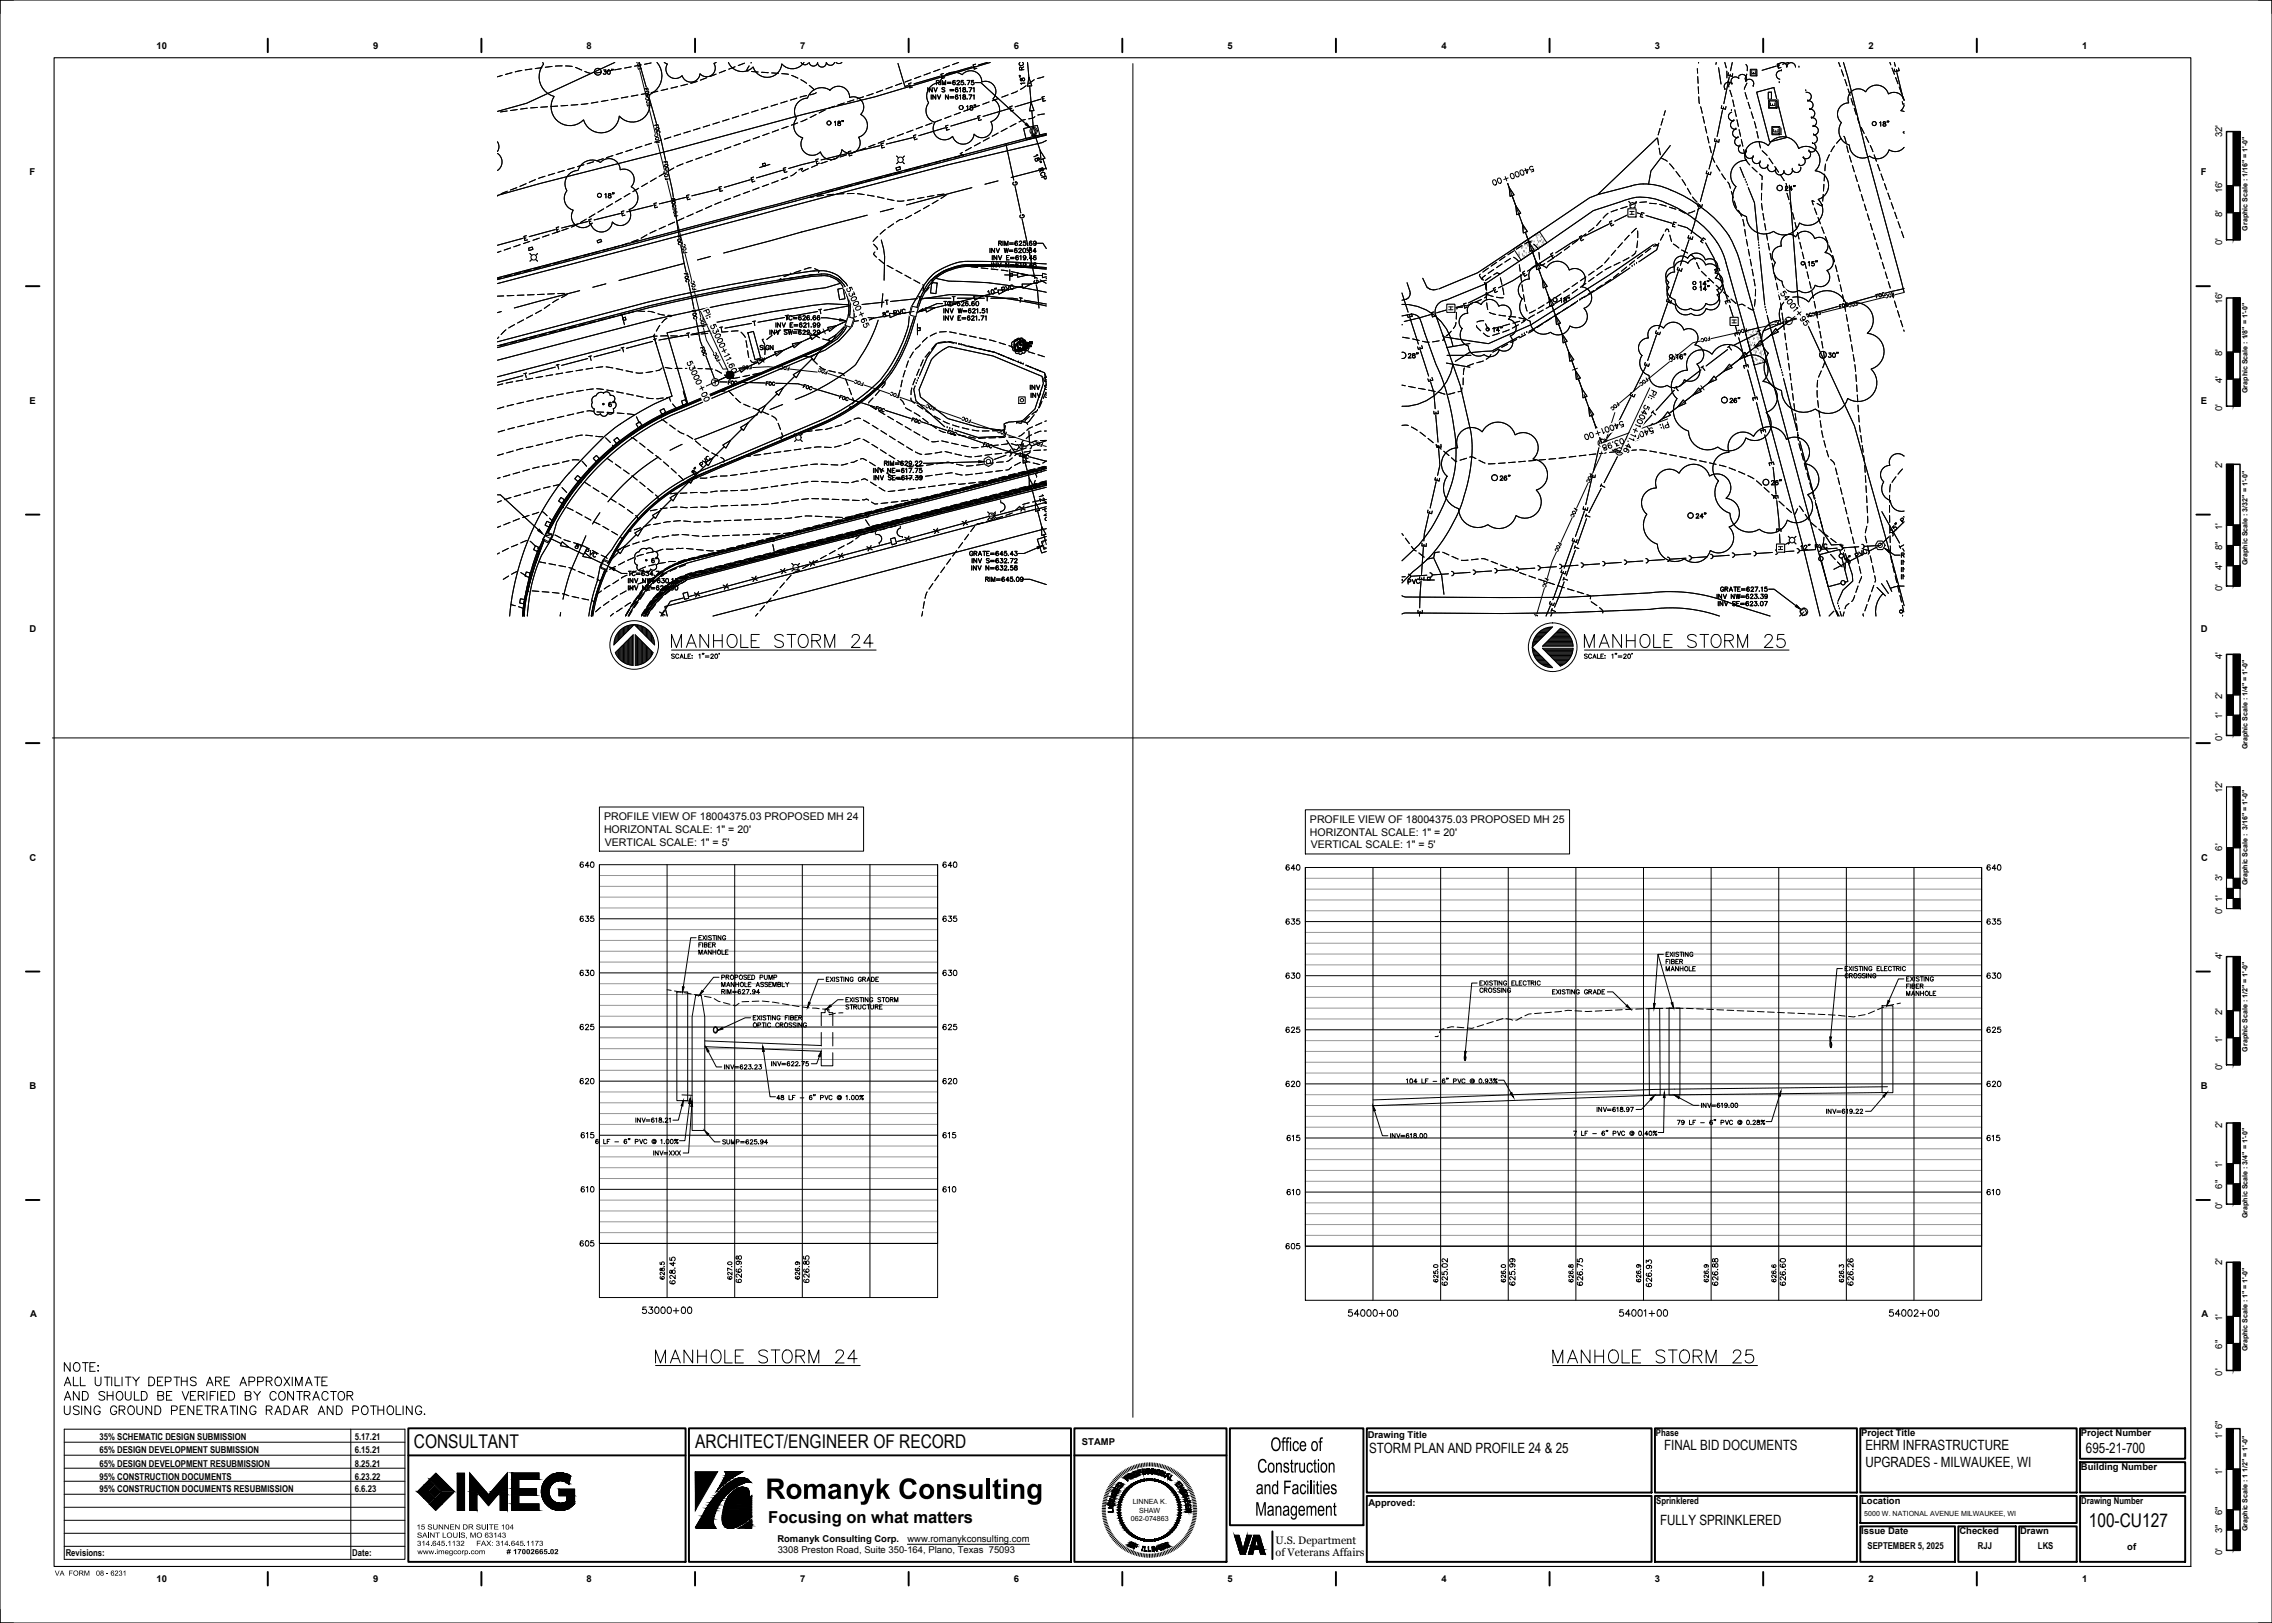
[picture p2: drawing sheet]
<svg xmlns="http://www.w3.org/2000/svg" width="1067mm" height="762mm" viewBox="0 0 1067 762" stroke-linecap="round" stroke-linejoin="round" font-family="sans-serif">
<defs><g id="words">
<text font-size="14.9" x="359" y="704">Romanyk Consulting</text>
<g font-size="10">
<text x="597" y="681">Office of</text>
<text x="590" y="691">Construction</text>
<text x="590" y="702">and Facilities</text>
<text x="589" y="712">Management</text>
</g>
<g font-size="8.9">
<text x="194" y="680">CONSULTANT</text>
<text x="326" y="680">ARCHITECT/ENGINEER OF RECORD</text>
<text x="981" y="717">100-CU127</text>
</g>
<text font-size="7.8" x="361" y="715">Focusing on what matters</text>
<g font-size="6.7">
<text x="643" y="682">STORM PLAN AND PROFILE 24 &amp; 25</text>
<text x="781" y="681">FINAL BID DOCUMENTS</text>
<text x="876" y="681">EHRM INFRASTRUCTURE</text>
<text x="979" y="682">695-21-700</text>
<text x="876" y="689">UPGRADES - MILWAUKEE, WI</text>
<text x="779" y="716">FULLY SPRINKLERED</text>
</g>
<g font-size="5.1">
<text x="599" y="725">U.S. Department</text>
<text x="599" y="731">of Veterans Affairs</text>
</g>
<g font-size="5">
<text x="284" y="385">PROFILE VIEW OF 18004375.03 PROPOSED MH 24</text>
<text x="615" y="386">PROFILE VIEW OF 18004375.03 PROPOSED MH 25</text>
<text x="284" y="391">HORIZONTAL SCALE: 1&quot; = 20'</text>
<text x="615" y="392">HORIZONTAL SCALE: 1&quot; = 20'</text>
<text x="284" y="397">VERTICAL SCALE: 1&quot; = 5'</text>
<text x="615" y="398">VERTICAL SCALE: 1&quot; = 5'</text>
</g>
<g font-size="4.4">
<text x="73" y="23">10</text>
<text x="175" y="23">9</text>
<text x="275" y="23">8</text>
<text x="376" y="23">7</text>
<text x="476" y="23">6</text>
<text x="576" y="23">5</text>
<text x="677" y="23">4</text>
<text x="777" y="23">3</text>
<text x="877" y="23">2</text>
<text x="978" y="23">1</text>
<text x="1043" y="64" transform="rotate(-90 1043 64)">32'</text>
<text x="14" y="82">F</text>
<text x="1033" y="82">F</text>
<text x="1043" y="91" transform="rotate(-90 1043 91)">16'</text>
<text x="1043" y="102" transform="rotate(-90 1043 102)">8'</text>
<text x="1043" y="115" transform="rotate(-90 1043 115)">0'</text>
<text x="1043" y="143" transform="rotate(-90 1043 143)">16'</text>
<text x="1043" y="167" transform="rotate(-90 1043 167)">8'</text>
<text x="1043" y="180" transform="rotate(-90 1043 180)">4'</text>
<text x="14" y="190">E</text>
<text x="1033" y="190">E</text>
<text x="1043" y="193" transform="rotate(-90 1043 193)">0'</text>
<text x="1043" y="220" transform="rotate(-90 1043 220)">2'</text>
<text x="1043" y="249" transform="rotate(-90 1043 249)">1'</text>
<text x="1043" y="258" transform="rotate(-90 1043 258)">8&quot;</text>
<text x="1043" y="268" transform="rotate(-90 1043 268)">4&quot;</text>
<text x="1043" y="278" transform="rotate(-90 1043 278)">0'</text>
<text x="14" y="297">D</text>
<text x="1033" y="297">D</text>
<text x="1043" y="309" transform="rotate(-90 1043 309)">4'</text>
<text x="1043" y="328" transform="rotate(-90 1043 328)">2'</text>
<text x="1043" y="338" transform="rotate(-90 1043 338)">1'</text>
<text x="1043" y="348" transform="rotate(-90 1043 348)">0'</text>
<text x="1043" y="372" transform="rotate(-90 1043 372)">12'</text>
<text x="1043" y="399" transform="rotate(-90 1043 399)">6'</text>
<text x="14" y="404">C</text>
<text x="1034" y="404">C</text>
<text x="1043" y="414" transform="rotate(-90 1043 414)">3'</text>
<text x="1043" y="429" transform="rotate(-90 1043 429)">0' 1'</text>
<text x="1043" y="450" transform="rotate(-90 1043 450)">4'</text>
<text x="1043" y="476" transform="rotate(-90 1043 476)">2'</text>
<text x="1043" y="490" transform="rotate(-90 1043 490)">1'</text>
<text x="1043" y="502" transform="rotate(-90 1043 502)">0'</text>
<text x="14" y="511">B</text>
<text x="1033" y="511">B</text>
<text x="1043" y="530" transform="rotate(-90 1043 530)">2'</text>
<text x="1043" y="549" transform="rotate(-90 1043 549)">1'</text>
<text x="1043" y="558" transform="rotate(-90 1043 558)">6&quot;</text>
<text x="1043" y="568" transform="rotate(-90 1043 568)">0'</text>
<text x="1043" y="594" transform="rotate(-90 1043 594)">2'</text>
<text x="14" y="619">A</text>
<text x="1034" y="619">A</text>
<text x="1043" y="620" transform="rotate(-90 1043 620)">1'</text>
<text x="1043" y="633" transform="rotate(-90 1043 633)">6&quot;</text>
<text x="1043" y="646" transform="rotate(-90 1043 646)">0'</text>
<text x="47" y="676">35% SCHEMATIC DESIGN SUBMISSION</text>
<text x="167" y="676">5.17.21</text>
<text x="642" y="675">Drawing Title</text>
<text x="778" y="674">Phase</text>
<text x="874" y="674">Project Title</text>
<text x="977" y="674">Project Number</text>
<text x="1043" y="676" transform="rotate(-90 1043 676)">1' 6&quot;</text>
<text x="47" y="682">65% DESIGN DEVELOPMENT SUBMISSION</text>
<text x="167" y="682">6.15.21</text>
<text x="508" y="678">STAMP</text>
<text x="47" y="689">65% DESIGN DEVELOPMENT RESUBMISSION</text>
<text x="167" y="689">8.25.21</text>
<text x="47" y="695">95% CONSTRUCTION DOCUMENTS</text>
<text x="167" y="695">6.23.22</text>
<text x="977" y="690">Building Number</text>
<text x="1043" y="693" transform="rotate(-90 1043 693)">1'</text>
<text x="47" y="701">95% CONSTRUCTION DOCUMENTS RESUBMISSION</text>
<text x="167" y="701">6.6.23</text>
<text x="643" y="707">Approved:</text>
<text x="778" y="706">Sprinklered</text>
<text x="874" y="706">Location</text>
<text x="977" y="706">Drawing Number</text>
<text x="1043" y="711" transform="rotate(-90 1043 711)">6&quot;</text>
<text x="1043" y="720" transform="rotate(-90 1043 720)">3&quot;</text>
<text x="365" y="724">Romanyk Consulting Corp.</text>
<text x="426" y="724">www.romanykconsulting.com</text>
<text x="874" y="720">Issue Date</text>
<text x="920" y="720">Checked</text>
<text x="949" y="720">Drawn</text>
<text x="31" y="731">Revisions:</text>
<text x="165" y="731">Date:</text>
<text x="365" y="729">3308 Preston Road, Suite 350-164, Plano, Texas 75093</text>
<text x="877" y="727">SEPTEMBER 5, 2025</text>
<text x="929" y="727">RJJ</text>
<text x="957" y="727">LKS</text>
<text x="999" y="728">of</text>
<text x="1043" y="730" transform="rotate(-90 1043 730)">0'</text>
<text x="73" y="743">10</text>
<text x="175" y="743">9</text>
<text x="275" y="743">8</text>
<text x="376" y="743">7</text>
<text x="476" y="743">6</text>
<text x="576" y="743">5</text>
<text x="677" y="743">4</text>
<text x="777" y="743">3</text>
<text x="877" y="743">2</text>
<text x="978" y="743">1</text>
</g>
<g font-size="3.8">
<text x="26" y="740">VA FORM</text>
<text x="48" y="740">08 - 6231</text>
</g>
<g font-size="3.7">
<text x="196" y="718">15 SUNNEN DR SUITE 104</text>
<text x="196" y="722">SAINT LOUIS, MO 63143</text>
<text x="196" y="726">314.645.1132</text>
<text x="224" y="726">FAX: 314.645.1173</text>
<text x="196" y="730">www.imegcorp.com</text>
<text x="238" y="730"># 17002665.02</text>
</g>
<g font-size="3.3">
<text x="1055" y="108" transform="rotate(-90 1055 108)">Graphic Scale : 1/16&quot; = 1'-0&quot;</text>
<text x="1055" y="185" transform="rotate(-90 1055 185)">Graphic Scale : 1/8&quot; = 1'-0&quot;</text>
<text x="1055" y="265" transform="rotate(-90 1055 265)">Graphic Scale : 3/32&quot; = 1'-0&quot;</text>
<text x="1055" y="352" transform="rotate(-90 1055 352)">Graphic Scale : 1/4&quot; = 1'-0&quot;</text>
<text x="1055" y="416" transform="rotate(-90 1055 416)">Graphic Scale : 3/16&quot; = 1'-0&quot;</text>
<text x="1055" y="494" transform="rotate(-90 1055 494)">Graphic Scale : 1/2&quot; = 1'-0&quot;</text>
<text x="1055" y="572" transform="rotate(-90 1055 572)">Graphic Scale : 3/4&quot; = 1'-0&quot;</text>
<text x="1055" y="635" transform="rotate(-90 1055 635)">Graphic Scale : 1&quot; = 1'-0&quot;</text>
<text x="532" y="706">LINNEA K.</text>
<text x="535" y="710">SHAW</text>
<text x="875" y="712">5000 W. NATIONAL AVENUE MILWAUKEE, WI</text>
<text x="531" y="714">062-074863</text>
<text x="1055" y="719" transform="rotate(-90 1055 719)">Graphic Scale : 1 1/2&quot; = 1'-0&quot;</text>
</g>
</g></defs>
<!-- layer: O-PROF-VIEW-PV - (94) -->
<g fill="none" stroke="#000" stroke-width=".47">
<path d="M613 380h124v21h-124zM605 406a1.1 1.1 0 0 0-1 1 1.1 1.1 0 0 0 1 1 .8 .8 0 0 0 0-1 .8 .8 0 0 0-1 1M608 408h-2l1-2v3M613 407h317v178h-317zM613 407v178M645 407v203M676 407v203M708 407v203M740 407v203M772 407v203M803 407v203M835 407v203"/>
<path d="M867 407v203M899 407v203M934 406a1.1 1.1 0 0 0-1 1 1.1 1.1 0 0 0 1 1 .8 .8 0 0 0 0-1 .8 .8 0 0 0-1 1M937 408h-2l2-2v3M605 432a1.1 1.1 0 0 0-1 1 1.1 1.1 0 0 0 1 1 1 1 0 0 0 0-2 .8 .8 0 0 0-1 1M607 431h1l-1 1a1.1 1.1 0 0 1 1 2 1.1 1.1 0 0 1-2-1M610 431h-1v1a.9 .9 0 0 1 1 0 1 1 0 0 1 0 2 .9 .9 0 0 1-1-1M613 433h317M934 432a1.1 1.1 0 0 0-1 1 1.1 1.1 0 0 0 1 1 1 1 0 0 0 0-2 .8 .8 0 0 0-1 1M936 431h1l-1 1a1.1 1.1 0 0 1 1 2 1.1 1.1 0 0 1-2-1M939 431h-1v1a.9 .9 0 0 1 1 0 1 1 0 0 1 0 2 .9 .9 0 0 1-1-1M605 457a1.1 1.1 0 0 0-1 1 1.1 1.1 0 0 0 1 1 .8 .8 0 0 0 0-1 .8 .8 0 0 0-1 1"/>
<path d="M607 457h1l-1 1a.8 .8 0 0 1 1 1 1 1 0 0 1-2 0M613 458h317M934 457a1.1 1.1 0 0 0-1 1 1.1 1.1 0 0 0 1 1 .8 .8 0 0 0 0-1 .8 .8 0 0 0-1 1M936 457h1l-1 1a.8 .8 0 0 1 1 1 1 1 0 0 1-2 0M605 483v-1a1.1 1.1 0 0 0-1 1 1.1 1.1 0 0 0 1 1 .8 .8 0 0 0 0-1 .8 .8 0 0 0-1 1M606 483l1-1 1 1-2 2h2M610 482h-1v1a.9 .9 0 0 1 1 0 1 1 0 0 1 0 2 .9 .9 0 0 1-1-1M613 483h317M934 483v-1a1.1 1.1 0 0 0-1 1 1.1 1.1 0 0 0 1 1 .8 .8 0 0 0 0-1 .8 .8 0 0 0-1 1M936 483v-1l1 1-2 2h2M939 482h-1v1a.9 .9 0 0 1 1 0 1 1 0 0 1 0 2 .9 .9 0 0 1-1-1M605 508a1.1 1.1 0 0 0-1 1 1.1 1.1 0 0 0 1 1 .8 .8 0 0 0 0-1 .8 .8 0 0 0-1 0"/>
<path d="M606 508h1h1l-2 2h2M613 509h317M934 508a1.1 1.1 0 0 0-1 1 1.1 1.1 0 0 0 1 1 .8 .8 0 0 0 0-1 .8 .8 0 0 0-1 0M936 508h1l-2 2h2M606 533a1.1 1.1 0 0 0-2 1 1.1 1.1 0 0 0 2 1 .8 .8 0 0 0-1-1 .8 .8 0 0 0-1 1M607 534v-1v3M610 533h-1v1a.9 .9 0 0 1 1 0 .9 .9 0 0 1 0 1 .9 .9 0 0 1-1 0M613 534h317M934 533a1.1 1.1 0 0 0-1 1 1.1 1.1 0 0 0 1 1 .8 .8 0 0 0 0-1 .8 .8 0 0 0-1 1M935 534l1-1v3M939 533h-1l-1 1a1 1 0 0 1 2 0 .9 .9 0 0 1 0 1 1 1 0 0 1-2 0M606 559a1.1 1.1 0 0 0-2 1 1.1 1.1 0 0 0 2 1 1.1 1.1 0 0 0-1-2 .8 .8 0 0 0-1 1"/>
<path d="M607 559v-1v3M613 560h317M934 559a1.1 1.1 0 0 0-1 1 1.1 1.1 0 0 0 1 1 1 1 0 0 0 0-2 .8 .8 0 0 0-1 1M935 559l1-1v3M605 584a1.1 1.1 0 0 0-1 1 1.1 1.1 0 0 0 1 1 .8 .8 0 0 0 0-1 .8 .8 0 0 0-1 1M610 584h-1v1a.9 .9 0 0 1 1 0 .9 .9 0 0 1 0 1 .9 .9 0 0 1-1 0M613 585h317v25h-317z"/>
<circle cx="610" cy="407" r="1.2"/>
<circle cx="939" cy="407" r="1.2"/>
<circle cx="610" cy="458" r="1.2"/>
<circle cx="939" cy="458" r="1.2"/>
<circle cx="610" cy="509" r="1.2"/>
<circle cx="939" cy="509" r="1.2"/>
<circle cx="610" cy="560" r="1.2"/>
<circle cx="938" cy="560" r="1.2"/>
<circle cx="607" cy="585" r="1.2"/>
</g>
<g fill="none" stroke="#979797" stroke-width=".47">
<path d="M613 417h317M613 412h317M613 438h317M613 428h317M613 423h317M613 453h317M613 448h317M613 443h317M613 478h317M613 473h317M613 468h317M613 463h317"/>
<path d="M613 499h317M613 494h317M613 489h317M613 519h317M613 514h317M613 504h317M613 539h317M613 529h317M613 524h317M613 555h317M613 550h317M613 544h317"/>
<path d="M613 575h317M613 570h317M613 565h317M613 580h317"/>
</g>
<!-- layer: O-PROF-Surface71 -->
<g fill="none" stroke="#000" stroke-width=".47">
<path d="M701 480l-3 1M706 478l-3 1M707 478l3 1M715 478l-3 1M719 476l-3 1M724 476h-3M728 475l-3 1M733 475h-3M738 474l-3 1M740 475h3M747 475h-3M752 475h-3"/>
<path d="M757 474h-3M762 474h-3M766 474h-3M771 474h-3M776 474h-3M781 473h-3M786 473h-4M787 473h3M792 473l3 1M797 474h3M801 474h4M806 474h3"/>
<path d="M811 474h3M816 474l3 1M820 475h4M825 475h3M830 475h3M835 475h3M839 476h4M844 476h3M849 476h3M854 476h3M858 476l4 1M863 477h3"/>
<path d="M868 477h3M876 476l-3 1M880 475l-3 1M885 473l-3 1M889 472h-3M892 471h-1M675 486l-1 1M678 483h-2v2M683 482l-3 1M684 482l3 1M692 483h-3M697 481l-3 1"/>
</g>
<!-- layer: O-PROF-VIEW-LBL-PV - (94) -->
<g fill="none" stroke="#000" stroke-width=".47">
<path d="M673 597v1h1a.7 .7 0 0 1 0-1 .7 .7 0 0 1 1 0 .7 .7 0 0 1 0 1M675 596h.1M675 599v1l-1-1h-1l1 1M677 597v1h1a.9 .9 0 0 1 0-1 .9 .9 0 0 1 1 0 1 1 0 0 1 0 2M679 596h.1M680 599v2l-2-2-1 1 1 1M680 591v2l-2-2-1 1h1M705 597a.9 .9 0 0 0 1 1 .9 .9 0 0 0 1-1 .6 .6 0 0 0-1 0 .6 .6 0 0 0 0 1M707 596h.1M707 599v1l-2-1v1M709 597v1h1a.9 .9 0 0 1 0-1 .9 .9 0 0 1 1 0 1 1 0 0 1 0 2M710 593a.8 .8 0 0 1 0 1 .8 .8 0 0 1-1 1 1 1 0 0 1 0-2l2 1v1"/>
<path d="M710 591a.8 .8 0 0 1 0 1 .8 .8 0 0 1-1 0 .8 .8 0 0 1 0-1h2v1M711 596h.1M711 599v2l-1-2-1 1v1M737 594v1l1-1 1 1h-1l-1-1zM737 597a.9 .9 0 0 0 1 1 .9 .9 0 0 0 0-1 .6 .6 0 0 0-1 0 .7 .7 0 0 0 1 1M739 596h-1M739 599v1l-2-1v1M741 591v1h1a.9 .9 0 0 1 0-1 .9 .9 0 0 1 1 0 1 1 0 0 1 0 2M741 597a1.1 1.1 0 0 0 1 2 1.1 1.1 0 0 0 1-2 .8 .8 0 0 0-1 1 .8 .8 0 0 0 0 1M743 596h.1M743 599v2l-2-2v1v1M743 595l-2-2v2"/>
<path d="M769 597h-1a.9 .9 0 0 0 1 1 .9 .9 0 0 0 1-1 .6 .6 0 0 0-1 0 .7 .7 0 0 0 1 1M769 594a.7 .7 0 0 1 1 1 .6 .6 0 0 1-1 0 .6 .6 0 0 1 0-1h1v1M770 596h.1M770 599v1l-1-1h-1l1 1M773 593v-1h1a.8 .8 0 0 1 1 0 .8 .8 0 0 1 0 1M773 598a1.1 1.1 0 0 0 1 1 1.1 1.1 0 0 0 1-1 .8 .8 0 0 0-1 0 .8 .8 0 0 0 1 1M774 594a.8 .8 0 0 1 0 1 .8 .8 0 0 1-1 0 .8 .8 0 0 1 0-1h2v2M775 597h.1M776 600v2l-3-2v1l1 1M800 597a.9 .9 0 0 0 1 1 .9 .9 0 0 0 1-1 .6 .6 0 0 0-1 0 .6 .6 0 0 0 0 1M801 594a.6 .6 0 0 1 0 1 .6 .6 0 0 1-1 0 .6 .6 0 0 1 0-1h2v1M802 596h.1"/>
<path d="M802 599v1l-1-1h-1l1 1M804 594v1h1l1-2a.8 .8 0 0 1 1 1 .8 .8 0 0 1-1 1l-1-1zM804 591v1h1l1-1a.8 .8 0 0 1 1 1 .8 .8 0 0 1-1 1l-1-2zM804 597a1.1 1.1 0 0 0 1 2 1.1 1.1 0 0 0 1-2 .8 .8 0 0 0-1 1 .8 .8 0 0 0 1 1M806 596h.1M807 599v2l-2-2-1 1 1 1M832 597a.9 .9 0 0 0 1 1 .9 .9 0 0 0 1-1 .6 .6 0 0 0-1 0 .6 .6 0 0 0 0 1M832 594a.9 .9 0 0 0 1 1 .9 .9 0 0 0 1-1 .6 .6 0 0 0-1 0 .6 .6 0 0 0 0 1M834 596h.1M834 599v1l-2-1v1M836 597a1.2 1.2 0 0 0 1 2 1.2 1.2 0 0 0 1-2 .8 .8 0 0 0-1 0 1.1 1.1 0 0 0 1 2M836 594a1.1 1.1 0 0 0 1 1 1.1 1.1 0 0 0 1-1 .8 .8 0 0 0-1 0 .8 .8 0 0 0 1 1"/>
<path d="M838 596h.1M838 599v2l-2-2v1v1M864 595v-1a1 1 0 0 1 2 0 .7 .7 0 0 1-1 1M864 597a.9 .9 0 0 0 1 1 .9 .9 0 0 0 0-1 .6 .6 0 0 0-1 0 .7 .7 0 0 0 1 1M866 596h-1M866 599v1l-2-1v1M868 597a1.2 1.2 0 0 0 1 2 1.2 1.2 0 0 0 1-2 .8 .8 0 0 0-1 0 1 1 0 0 0 0 2M868 591a1.1 1.1 0 0 0 1 2 1.1 1.1 0 0 0 1-2 .8 .8 0 0 0-1 0 .8 .8 0 0 0 0 1M870 596h.1M870 599v2l-2-2v1v1M870 593v2l-2-2v1v1M635 615h-2v1a1.1 1.1 0 0 1 2 0 1.1 1.1 0 0 1 0 2 1.1 1.1 0 0 1-2-1"/>
<path d="M638 617h-2l1-2v3M648 617h2M649 615v3M673 601a.9 .9 0 0 0 1 1 .9 .9 0 0 0 1-1 .6 .6 0 0 0-1 0 .6 .6 0 0 0 0 1M677 602a1.2 1.2 0 0 0 1 1 1.2 1.2 0 0 0 1-1 .8 .8 0 0 0-1 0 .8 .8 0 0 0 1 1M705 601a.9 .9 0 0 0 1 1 .9 .9 0 0 0 1-1 .6 .6 0 0 0-1 0 .6 .6 0 0 0 0 1M709 602a1.1 1.1 0 0 0 1 2 1.1 1.1 0 0 0 1-2 .8 .8 0 0 0-1 0 .8 .8 0 0 0 1 1M737 601a.9 .9 0 0 0 1 1 .9 .9 0 0 0 0-1 .6 .6 0 0 0-1 0 .7 .7 0 0 0 1 1M741 602a1.1 1.1 0 0 0 1 2 1.1 1.1 0 0 0 1-2 .8 .8 0 0 0-1 0 .8 .8 0 0 0 0 1M762 615h-1v1a1.1 1.1 0 0 1 1 0 1.1 1.1 0 0 1 0 2 1.1 1.1 0 0 1-2-1M765 617h-2l2-2v3M769 601h-1a.9 .9 0 0 0 1 1 .9 .9 0 0 0 1-1 .6 .6 0 0 0-1 0 .7 .7 0 0 0 1 1"/>
<path d="M772 616l1-1v3M773 603a1.1 1.1 0 0 0 1 1 1.1 1.1 0 0 0 1-1 .8 .8 0 0 0-1 0 .8 .8 0 0 0 1 1M774 617h3M776 615v3M800 601a.9 .9 0 0 0 1 1 .9 .9 0 0 0 1-1 .6 .6 0 0 0-1 0 .6 .6 0 0 0 0 1M804 602a1.1 1.1 0 0 0 1 2 1.1 1.1 0 0 0 1-2 .8 .8 0 0 0-1 0 .8 .8 0 0 0 1 1M832 601a.9 .9 0 0 0 1 1 .9 .9 0 0 0 1-1 .6 .6 0 0 0-1 0 .6 .6 0 0 0 0 1M836 602a1.2 1.2 0 0 0 1 1 1.2 1.2 0 0 0 1-1 .8 .8 0 0 0-1 0 .8 .8 0 0 0 1 1M864 601a.9 .9 0 0 0 1 1 .9 .9 0 0 0 0-1 .6 .6 0 0 0-1 0 .7 .7 0 0 0 1 1M868 602a1.2 1.2 0 0 0 1 1 1.2 1.2 0 0 0 1-1 .8 .8 0 0 0-1 0 .8 .8 0 0 0 0 1M889 615h-2v1a1.1 1.1 0 0 1 2 0 1.1 1.1 0 0 1 0 2 1.1 1.1 0 0 1-2-1M892 617h-2l1-2v3"/>
<path d="M899 616v-1l2 1-2 2h2M902 617h2M903 615v3"/>
<circle cx="674" cy="594" r=".9"/>
<circle cx="678" cy="594" r="1.2"/>
<circle cx="706" cy="594" r=".9"/>
<circle cx="837" cy="592" r="1.2"/>
<circle cx="640" cy="616" r="1.4"/>
<circle cx="643" cy="616" r="1.4"/>
<circle cx="646" cy="616" r="1.4"/>
<circle cx="652" cy="616" r="1.4"/>
<circle cx="655" cy="616" r="1.4"/>
<circle cx="767" cy="616" r="1.4"/>
<circle cx="770" cy="616" r="1.4"/>
<circle cx="779" cy="616" r="1.4"/>
<circle cx="782" cy="616" r="1.4"/>
<circle cx="894" cy="616" r="1.4"/>
<circle cx="897" cy="616" r="1.4"/>
<circle cx="906" cy="616" r="1.4"/>
<circle cx="909" cy="616" r="1.4"/>
</g>
<!-- layer: O-PIPE-PROFILE -->
<g fill="none" stroke="#000" stroke-width=".47">
<path d="M327 467h2l2 10v54h-6v-54zM331 489l55 2M331 491l55 3M335 482a1.4 1.4 0 0 1 2 2 1.2 1.2 0 0 1-2 1zM335 483a1.1 1.1 0 0 1 2 1 1 1 0 0 1-2 0zM386 494v6h5v-6M386 482v-7h1v-1h2v1h2v7M386 485v6M391 485v6M688 495v1a1 1 0 0 1 1 1 1 1 0 0 1-1 1zM860 489v1a1 1 0 0 1 0 1 1 1 0 0 1-1 1zM320 514h5"/>
<path d="M320 517h5M886 510l-109 1-132 5M886 513l-109 1-132 5"/>
</g>
<!-- layer: P6-TEXT -->
<g fill="none" stroke="#000" stroke-width=".47">
<path d="M333 298v6l-4-6v6M335 298v6M339 298v6M343 298a2.9 2.9 0 0 1 3 3 2.9 2.9 0 0 1-3 3l-2-2v-2zM348 298v6h3M357 298h-4v6h4M368 299a2.3 2.3 0 0 0-2-1 2.3 2.3 0 0 0-2 1v1l3 1a1.5 1.5 0 0 1 0 3 2.8 2.8 0 0 1-3-1M370 298h4M372 298v6M376 298a2.9 2.9 0 0 1 4 3 2.9 2.9 0 0 1-4 3l-1-2v-3zM400 299l1-1h2l1 1-1 2-3 3h4M761 298v6l-4-6v6"/>
<path d="M764 298v6M768 298v6M771 298a3 3 0 0 1 4 2 3 3 0 0 1-2 4 3 3 0 0 1-3-2 3 3 0 0 1 1-4zM776 298v6h4M785 298h-4v6h4M796 299a2.3 2.3 0 0 0-2-1 2.3 2.3 0 0 0-2 1l1 1 3 1a1.5 1.5 0 0 1 0 3 2.8 2.8 0 0 1-4-1M798 298h4M800 298v6M805 298a2.9 2.9 0 0 1 3 3 2.9 2.9 0 0 1-3 3l-2-2v-2zM829 299l1-1h1l1 1-1 2-3 3h4M838 298h-3v3a2.2 2.2 0 0 1 3-1 2.2 2.2 0 0 1-1 4 2.2 2.2 0 0 1-3-1M315 304v-6l3 6 2-6v6"/>
<path d="M315 305h96M317 307h-2l2 2h-1h-1M319 308a.7 .7 0 0 0-1-1 .7 .7 0 0 0-1 1 .7 .7 0 0 0 1 1 .7 .7 0 0 0 1 0M319 309l1-2 1 2M320 308h1M321 307v2h2M322 304l3-6 2 6M323 308h1M323 302h3M324 307h-1v2h1M325 308h.1M325 309h.1"/>
<path d="M328 307h1v2M330 307h.1M331 308h2M331 309h2M334 308v-1h1l-1 2h1M335 301h4M338 307h.1M353 301h2M381 301h4v-1v-2h-1h-3v6M383 301l2 3M387 304v-6l3 6 2-6v6M410 302h-4l2-4v6"/>
<path d="M744 304v-6l2 6 3-6v6M744 305h96M745 307h-1l1 2h-1M747 308a.8 .8 0 0 0-1-1 .8 .8 0 0 0 0 1 .8 .8 0 0 0 0 1 .8 .8 0 0 0 1 0M748 309l1-2v2M748 308h1M750 307v2h1M751 304l2-6 3 6M752 308h.1M752 302h3M753 307h-1v2h1M754 308h.1"/>
<path d="M754 309h.1M757 307v2M759 307h-1M759 307h.1M760 308h2M760 309h2M762 308l1-1h1l-2 2h2M764 301h4M766 307h.1M781 301h3M810 301h3l1-1v-2h-2h-2v6M812 301l2 3"/>
<path d="M816 304v-6l2 6 3-6v6M387 460h-3l-4 11M388 460h1M389 459h-1v2h1M390 459l1 2M391 459l-1 2M392 459v2M394 459h-1l1 1v1h-1M394 459h2M395 459v2M396 459v2M398 459v2l-1-2v2"/>
<path d="M401 459a.7 .7 0 0 0-1 0 .7 .7 0 0 0-1 1 .7 .7 0 0 0 1 1 .7 .7 0 0 0 1-1h-1M404 459a.7 .7 0 0 0-1 1 .7 .7 0 0 0 1 1 .7 .7 0 0 0 0-1M405 460l1-1h-1v2M406 460v1M409 459h1v2h-1zM411 460h1M412 459h-1v2h1M407 461l1-2 1 2M407 460h1M729 466h1M730 465h-1v2h1M731 465l1 2"/>
<path d="M732 465l-1 2M733 465v2M735 465h-1l1 1-1 1v-1M735 465h2M736 465v2M737 465v2M739 465v2l-1-2v2M742 465a.8 .8 0 0 0-1 0 .8 .8 0 0 0-1 0v1a.7 .7 0 0 0 1 1 .7 .7 0 0 0 1-1h-1M745 465a.8 .8 0 0 0-1 0v1a.7 .7 0 0 0 1 1 .7 .7 0 0 0 0-1M746 466h1v-1h-1v2M747 466v1M748 467l1-2 1 2"/>
<path d="M748 466h1M750 465h1v2h-1zM752 466h1M753 465h-1v2h1M755 466h2l7 6M33 640v4l-3-4v4M35 640a1.8 1.8 0 0 1 3 2 1.8 1.8 0 0 1-3 1l-1-2zM39 640h2M40 640v4M45 640h-3v4h3M308 640v-6l2 6 2-6v6M315 640l2-6 2 6"/>
<path d="M316 638h3M325 634v6l-4-6v6M328 634v6M328 637h4M332 634v6M335 635a2.2 2.2 0 0 1 2-1 2.2 2.2 0 0 1 2 2v2a2.3 2.3 0 0 1-3 2 2.3 2.3 0 0 1-2-2zM340 634v6h4M345 637h3M349 634h-4v6h4M360 635a2.3 2.3 0 0 0-2-1 2.3 2.3 0 0 0-2 1l1 1 3 1v2a2.6 2.6 0 0 1-4 0M362 634h4M364 634v6"/>
<path d="M368 635a2.2 2.2 0 0 1 2-1 2.2 2.2 0 0 1 2 2v2a2.3 2.3 0 0 1-2 2 2.3 2.3 0 0 1-3-2zM374 637l3-1h1l-1-2h-3v6M376 637l2 3M380 640v-6l2 6 2-6v6M393 635l1-1h1l1 1-1 2-3 3h4M402 638h-4l3-4v6M729 640v-6l2 6 3-6v6M736 640l2-6 3 6M737 638h3M747 634v6l-5-6v6M749 637h4M749 634v6"/>
<path d="M753 634v6M756 634a2.9 2.9 0 0 1 4 3 2.9 2.9 0 0 1-4 3l-1-2 1-3zM762 634v6h3M767 637h2M770 634h-3v6h3M782 635a2.3 2.3 0 0 0-3-1 2.3 2.3 0 0 0-1 1v1l3 1 1 2a2.6 2.6 0 0 1-4 0M783 634h4M785 634v6M789 635a2.2 2.2 0 0 1 3-1 2.2 2.2 0 0 1 1 2v2a2.3 2.3 0 0 1-2 2 2.3 2.3 0 0 1-2-2zM795 637l4-1v-2h-4v6M797 637l2 3M801 640v-6l2 6 3-6v6"/>
<path d="M814 635l1-1h2v1v2l-3 3h4M823 634h-3v2a2.2 2.2 0 0 1 3 0 2.2 2.2 0 0 1 0 4 2.2 2.2 0 0 1-4-1M30 651l2-4 1 4M30 657l2-4 1 4M31 649h2M31 656h2M34 647v4h3M37 653v4l-3-4v4M38 647v4h2M39 653h1a2.2 2.2 0 0 1 1 2 2.2 2.2 0 0 1-1 2h-1zM42 642h2M45 647v2l1 2 1-1v-3"/>
<path d="M46 641h.1M46 643h.1M49 647h3M49 654l-1-1-2 1 1 1 2 1-1 1h-2M50 647v4M50 653v4M50 655h3M52 647v4M53 653v4M54 647v4h2M55 653a1.8 1.8 0 0 1 3 2 1.8 1.8 0 0 1-3 2v-2zM57 647v4"/>
<path d="M59 653v3l1 1h1l1-4M59 647h3M60 647v4M62 647l2 1 1-1M63 653v4h2M64 648v3M66 653h2a2.2 2.2 0 0 1 1 2 2.2 2.2 0 0 1-1 2h-2zM70 647h1a2.2 2.2 0 0 1 2 2 2.2 2.2 0 0 1-2 2h-1zM74 648h1M74 655h2l1-1-3-1v4h3v-1l-1-1M76 647h-2v4h2M78 649l2-1v-1h-2v4"/>
<path d="M78 655h2M81 653h-3v4h3M82 647h2M83 647v4M85 648h3M85 647v4M86 653l1 4 2-4M88 647v4M89 655h2M92 653h-3v4h3M92 647h-1h-2l1 1 2 1-1 2-2-1M93 655h2l1-1-3-1v4"/>
<path d="M94 655l2 2M97 651l2-4 1 4M97 653v4M98 649h1M99 655h1M101 648h3v-1h-3v4M101 653h-2v4M102 653v4M103 648l1 3M104 655h1M105 648h2M106 653h-2v4h2"/>
<path d="M107 653h2a2.2 2.2 0 0 1 1 2 2.2 2.2 0 0 1-1 2h-2zM108 647h-3v4h3M113 651l1-4 2 4M113 649h2M115 655h2l1-1-3-1v4h3v-1l-1-1M117 649l2-1v-1h-2v4M119 653l2 2 1-2M121 655v2M121 649l2-1v-1h-2v4M125 648h2l1-1h-3v4M126 648l2 3M130 654a1.5 1.5 0 0 0-2-1 1.5 1.5 0 0 0-1 2v1a1.5 1.5 0 0 0 1 1 1.5 1.5 0 0 0 2-1"/>
<path d="M130 647a1.8 1.8 0 0 1 2 2 1.8 1.8 0 0 1-3 1v-2zM131 654l1-1a1.8 1.8 0 0 1 2 2 1.8 1.8 0 0 1-3 2zM133 647l3 4M136 647l-3 4M137 647v4M138 653v4l-3-4v4M139 651v-4l1 4 2-4v4M139 653h3M141 653v4M143 655h2v-1l-2-1v4M143 651l2-4 2 4M144 649h2"/>
<path d="M144 655l2 2M147 657l1-4 2 4M147 656h2M148 647h2M149 647v4M151 648h2M154 647h-3v4h3M154 654a1.5 1.5 0 0 0-2-1 1.5 1.5 0 0 0-1 2v1a1.5 1.5 0 0 0 1 1 1.5 1.5 0 0 0 2-1M155 653h3M157 653v4M159 653a1.8 1.8 0 0 1 3 2 1.8 1.8 0 0 1-3 2v-2zM163 655h2v-1l-2-1v4"/>
<path d="M164 655l2 2M308 641h96M729 641h96M30 660v3l1 1h2v-4M37 661l-1-1-2 1 1 1 2 1-1 1h-2M38 660v4M43 660v4l-3-4v4M47 661a1.5 1.5 0 0 0-2-1 1.5 1.5 0 0 0-1 2v1a1.5 1.5 0 0 0 2 1 1.5 1.5 0 0 0 1-1h-1M55 661a1.5 1.5 0 0 0-2-1 1.5 1.5 0 0 0-1 2v1a1.5 1.5 0 0 0 1 1 1.5 1.5 0 0 0 2-1h-1M56 662h2v-2h-2v4M57 662l2 2M61 660a1.8 1.8 0 0 1 2 2 1.8 1.8 0 0 1-3 2v-2z"/>
<path d="M64 660v3l1 1h2v-4M71 660v4l-2-4v4M73 660h1a2.2 2.2 0 0 1 2 2 2.2 2.2 0 0 1-2 2h-1zM81 662h2v-2h-2v4M85 662h1M87 660h-2v4h2M91 660v4l-3-4v4M93 662h1M95 660h-2v4h2M96 660h3M98 660v4M100 662h2v-2h-2v4"/>
<path d="M101 662l1 2M104 664l1-4 2 4M104 663h2M108 660h3M109 660v4M111 660v4M116 660v4l-3-4v4M120 661a1.5 1.5 0 0 0-2-1 1.5 1.5 0 0 0-1 2v1a1.5 1.5 0 0 0 2 1 1.5 1.5 0 0 0 1-1h-1M125 662h2l1-2h-3v4M126 662l2 2M129 664l2-4 1 4M130 663h2"/>
<path d="M133 660h2a2.2 2.2 0 0 1 1 2 2.2 2.2 0 0 1-1 2h-2zM137 664l2-4 2 4M138 663h2M142 662h2v-2h-2v4M143 662l1 2M149 664l2-4 2 4M150 663h2M156 660v4l-2-4v4M158 660h1a2.2 2.2 0 0 1 2 2 2.2 2.2 0 0 1-2 2h-1zM166 662h2v-2h-2v4M170 660a1.8 1.8 0 0 1 3 2 1.8 1.8 0 0 1-3 2v-2zM174 660h3"/>
<path d="M175 660v4M177 662h3M177 660v4M180 660v4M182 660a1.8 1.8 0 0 1 3 2 1.8 1.8 0 0 1-3 2v-2zM186 660v4h2M189 660v4M194 660v4l-3-4v4M198 661a1.5 1.5 0 0 0-2-1 1.5 1.5 0 0 0-1 2v1a1.5 1.5 0 0 0 2 1 1.5 1.5 0 0 0 1-1h-1M199 664h1"/>
<circle cx="336" cy="308" r=".9"/>
<circle cx="765" cy="308" r=".9"/>
</g>
<path d="M380 471l-1 2zM764 472l2 2-3-2z" fill="#000" stroke="#000" stroke-width=".47"/>
<!-- layer: P2-ELECTRIC -->
<path d="M318 466h5v51h-5zM774 473h5l1 41h-6zM784 473h5v41h-5zM884 472h5v41h-5z" fill="none" stroke="#000" stroke-width=".47"/>
<!-- layer: O-PIPE-LBL -->
<g fill="none" stroke="#000" stroke-width=".47">
<path d="M358 494l4 21h2M324 518l-2 18h-3M366 516h-1l1-2v2M367 514l1 2h-1v-1h1zM370 514v2h2M372 515h1M373 514h-1v2M376 515h1M381 515v-1a.9 .9 0 0 0-1 1 .9 .9 0 0 0 1 1 .6 .6 0 0 0 0-1 .7 .7 0 0 0-1 1M382 514h.1M383 514h.1M385 515h1l1-1h-2v2"/>
<path d="M387 514l1 2 1-2M391 515a.8 .8 0 0 0-1-1 .8 .8 0 0 0-1 1v1a.8 .8 0 0 0 1 0 .8 .8 0 0 0 1 0M395 515h-1v1h1M395 515v1a1 1 0 0 0 0-2 1 1 0 0 0-2 0 1 1 0 0 0 0 1l1 1h1M397 515l1-1v2M399 516h.1M404 514v1v-1h1l-1 2M405 516h.1M660 507h1v2M665 508h-1l1-1v2M668 507v2h1M669 507h1"/>
<path d="M671 507h-2v2M673 508h2M678 507a.9 .9 0 0 0-1 0 .9 .9 0 0 0 1 1 .6 .6 0 0 0 0-1 .7 .7 0 0 0-1 1M679 506v1M680 506v1M682 508l2-1h-2v2M684 507l1 2 1-2M688 507a.8 .8 0 0 0-1 0 .8 .8 0 0 0-1 0v1a.8 .8 0 0 0 1 1 .8 .8 0 0 0 1-1M692 507h-1v1h1M692 507v1a1 1 0 0 0 0-2 1.1 1.1 0 0 0-2 1l1 1h1M696 508h1M699 507a.7 .7 0 0 1-1 1 .6 .6 0 0 1 0-1 .6 .6 0 0 1 1 0l-1 1h-1"/>
<path d="M699 507h2h-1a.7 .7 0 0 1 1 1 .7 .7 0 0 1-1 1 .7 .7 0 0 1-1-1M702 507h-1h2l-2 2M704 507h2l3 6M781 515v17h-2M835 515l-3 12h-3M281 535a.9 .9 0 0 0-1 1 .9 .9 0 0 0 1 1 .6 .6 0 0 0 0-1 .6 .6 0 0 0-1 0M283 535v2h2M285 536h1M286 535h-1v2M289 536h1M294 535a.9 .9 0 0 0-1 1 .9 .9 0 0 0 1 1 .6 .6 0 0 0 0-1 .6 .6 0 0 0-1 0M295 535h.1"/>
<path d="M296 535h.1M298 536h1l1-1h-2v2M300 535l1 2 1-2M304 535a.8 .8 0 0 0-1 0 .8 .8 0 0 0-1 1 .8 .8 0 0 0 1 1 .8 .8 0 0 0 1-1M308 536h-1h1M308 535v1a1 1 0 0 0 0-1 1 1 0 0 0-2 0 1 1 0 0 0 0 1l1 1h1M310 535h1v2M312 537h.1M317 535v1v-1h1l-1 2M318 536v1zM739 531h1l-1 2M743 531v2h1"/>
<path d="M744 532h1M746 531h-2v2M748 532h2M753 531a.9 .9 0 0 0-1 1 .9 .9 0 0 0 1 1 .6 .6 0 0 0 0-1 .6 .6 0 0 0-1 0M754 531h.1M755 531h.1M757 532h2v-1h-2v2M759 531l1 2 1-2M763 532a.8 .8 0 0 0-1-1 .8 .8 0 0 0-1 1 .8 .8 0 0 0 1 1 .8 .8 0 0 0 1 0M767 532h-1v1l1-1M767 532v1a1 1 0 0 0 0-2 1 1 0 0 0-2 0 1 1 0 0 0 0 2h2M771 533h1"/>
<path d="M774 532h-2l1-1v2M777 531l-1 1v-1h2l-2 2M788 526h1l-1 2M791 527a.6 .6 0 0 1-1 0 .6 .6 0 0 1 0-1 .6 .6 0 0 1 1 0l-1 2M793 526v2h1M795 527h1M796 526h-1v2M799 527h1M804 526a.9 .9 0 0 0-1 1 .9 .9 0 0 0 1 1 .6 .6 0 0 0 0-1 .6 .6 0 0 0-1 0M805 526h.1M806 526h-1M808 527h1v-1h-1v2"/>
<path d="M810 526l1 2 1-2M814 526a.8 .8 0 0 0-1 0 .8 .8 0 0 0-1 1 .8 .8 0 0 0 1 1 .8 .8 0 0 0 1 0M817 527h-1l1 1v-1M817 526v1a1 1 0 0 0 0-1 1 1 0 0 0-1 0 1 1 0 0 0 0 1l1 1h1M822 528h.1M823 526h1v1l-1 1h1M825 526l1 1v1h-1l1-2zM827 526v1v-1h2l-2 2M828 527l1 1z"/>
<circle cx="400" cy="515" r=".9"/>
<circle cx="402" cy="515" r=".9"/>
<circle cx="663" cy="507" r=".9"/>
<circle cx="695" cy="507" r=".9"/>
<circle cx="703" cy="508" r=".4"/>
<circle cx="313" cy="536" r=".9"/>
<circle cx="315" cy="536" r=".9"/>
<circle cx="770" cy="532" r=".9"/>
<circle cx="775" cy="532" r=".9"/>
<circle cx="778" cy="533" r=".4"/>
<circle cx="821" cy="527" r=".9"/>
</g>
<path d="M358 491l1 3h-1zM324 516v2h-1zM709 513h1l1 2zM781 513l1 2h-1zM836 512v3l-1-1z" fill="#000" stroke="#000" stroke-width=".47"/>
<!-- layer: P2-STORM-TEXT -->
<g fill="none" stroke="#000" stroke-width=".47">
<path d="M338 459h-3l-5 6M339 459h1v-1h-1v2M341 459l1-1h-1v2M342 459v1M345 459h1v-1h-1v2M351 458h-2l2 1-1 1h-1M351 459h1M352 458h-1v2h1M353 458h1v2h-1zM357 459h1v-1h-1v2M359 458v1v1h1v-2M361 460v-2l1 2 1-2v2"/>
<path d="M363 459h2v-1h-2v2M339 463v-2l1 2v-2v2M339 466l1-1h-1v2M340 466v1M341 465v2M341 463l1-2 1 2M341 463h1M342 467v-2v2l1-2v2M344 465h2M344 466h2M345 461v2l-2-2v2M345 461v2"/>
<path d="M345 462h2M347 461v2M348 465a.9 .9 0 0 0-1 1 .9 .9 0 0 0 0 1 1 1 0 0 0 0-2 .6 .6 0 0 0 0 1M349 465h1l-2 2h2M350 461v2h1M350 465h2l-1 2M351 462h1M352 466l1 1M353 461h-2v2h2M355 465a.7 .7 0 0 1-1 1 .7 .7 0 0 1-1-1 .6 .6 0 0 1 1 0v2l-1-1M355 463l1-2 1 2M355 463h1"/>
<path d="M357 466h-2l1-1v2M359 461h-2l2 2h-2M360 461h-1l1 2h-1M361 462h1M362 461h-1v2h1M363 463v-2l1 2v-2v2M365 462h2l-2-1v2h1v-1M367 461v2h1M369 461l1 1v-1M370 462v1M333 494l3 7h3M340 500v2"/>
<path d="M342 500v2l-1-2v2M343 500l1 2 1-2M352 500h1l-1 1a.7 .7 0 0 1 1 1 1 1 0 0 1-2 0M356 500h2l-1 1a.7 .7 0 0 1 1 0 .7 .7 0 0 1-1 1 .7 .7 0 0 1-1 0M362 498v2M364 498v2l-1-2v2M365 498l1 2 1-2M367 499h2M367 500h2M371 499a.9 .9 0 0 0-1 0 .9 .9 0 0 0 1 1 .7 .7 0 0 0-1-1 .6 .6 0 0 0 0 1M372 499v-1l1 1-1 1h1M374 499v-1l1 1-2 1h2"/>
<path d="M376 498h2l-1 2M379 498l-1 1a.7 .7 0 0 1 1 0 .7 .7 0 0 1 0 1 .7 .7 0 0 1-1 0M385 496l-2 3h-2M320 519l-1 7h-3M325 520l-2 21h-2M345 501h2M349 500a1.1 1.1 0 0 0-2 1 1.1 1.1 0 0 0 2 1 .7 .7 0 0 0-1-1M350 500h1l-2 2h2M353 502h1M354 500h1h1l-2 2h2M376 500h.1M750 520v2"/>
<path d="M752 520v2l-1-2v2M753 520l1 2v-2M761 520l1 1v1h-1l1-2zM766 520h1l-1 2M775 516l-4 5h-3M789 515l6 4h3M799 518v2M801 518v2l-1-2v2M802 518l1 2v-2M804 519h1M807 518a.9 .9 0 0 0-1 1 .9 .9 0 0 0 1 1 .6 .6 0 0 0 0-1 .6 .6 0 0 0-1 0M808 518h1v2"/>
<path d="M811 519a.6 .6 0 0 1-1 0 .6 .6 0 0 1 0-1 .6 .6 0 0 1 1 0v2h-1M812 520h.1M884 515l-6 7h-2M299 525v2M301 525v2l-2-2v2M301 525l1 2 1-2M303 526h2M307 525a.9 .9 0 0 0-1 1 .9 .9 0 0 0 1 1 .6 .6 0 0 0 0-1 .6 .6 0 0 0-1 0M308 525v2M310 525l1 1v1h-2v-1l2-1zM311 527h1M312 525h1h1l-2 2h2"/>
<path d="M314 525h1v2M333 533l3 3h2M341 535h-2l2 2h-1h-1M341 535l1 2h1v-2M343 537v-2l1 2 1-2v2M346 536h1v-1h-1v2M348 536h1M348 537h1M351 535a.9 .9 0 0 0-1 1 .9 .9 0 0 0 1 1 .6 .6 0 0 0 0-1 .6 .6 0 0 0-1 0M352 536l1-1-1 2h2M355 535h-1v1a.7 .7 0 0 1 1 0 .7 .7 0 0 1 0 1 .7 .7 0 0 1-1 0M356 537h.1"/>
<path d="M358 536a.6 .6 0 0 1-1 0 .6 .6 0 0 1 0-1 .6 .6 0 0 1 1 0v2h-1M360 536h-1l1-1v2M645 521l4 12h3M653 532v2M655 532v2l-1-2v2M656 532l1 2v-2M658 533h2M658 534h2M661 533v-1a.9 .9 0 0 0-1 1 .9 .9 0 0 0 1 1 .6 .6 0 0 0 0-1 .7 .7 0 0 0-1 1M662 533l1-1v2M664 532l1 2h-1v-1h1zM666 534h.1"/>
<path d="M755 521h1M758 520a.9 .9 0 0 0-1 1 .9 .9 0 0 0 1 1 .6 .6 0 0 0 0-1 .6 .6 0 0 0-1 0M759 520h1v2M763 522h.1M765 521a.6 .6 0 0 1-1 0 .6 .6 0 0 1 0-1 .6 .6 0 0 1 1 0v2h-1M858 521v2M860 521v2l-2-2v2M861 521v2l1-2M862 522h2M866 521a.9 .9 0 0 0-1 1 .9 .9 0 0 0 1 1 .6 .6 0 0 0 0-1 .6 .6 0 0 0-1 0M867 521v2M870 521a.7 .7 0 0 1-1 1 .6 .6 0 0 1 0-1 .6 .6 0 0 1 1 0l-1 2v-1"/>
<path d="M871 523h.1M871 521h1h1l-2 2h2M873 521h1h1l-2 2h2M307 540v2M309 540v2l-1-2v2M310 540l1 2v-2M312 541h1M312 542h1M314 540l2 2M316 540l-2 2M316 540l2 2M318 540l-2 2"/>
<path d="M318 540l1 2M319 540l-1 2"/>
<circle cx="344" cy="459" r=".9"/>
<circle cx="348" cy="459" r=".9"/>
<circle cx="348" cy="462" r=".9"/>
<circle cx="813" cy="519" r=".9"/>
<circle cx="815" cy="519" r=".9"/>
<circle cx="667" cy="533" r=".9"/>
<circle cx="669" cy="533" r=".9"/>
</g>
<path d="M330 465v1l-2 1zM331 491l2 3h-1zM386 494l-1 2h-1zM321 517v2h-1zM325 517v3l-1-1zM775 516l2-2-2 3zM786 514l3 1-1 1zM884 515l2-2-1 2zM331 531l2 1-1 1zM645 519l1 2-1 1z" fill="#000" stroke="#000" stroke-width=".47"/>
<!-- layer: P2-FIBEROPTIC-TEXT -->
<g fill="none" stroke="#000" stroke-width=".47">
<path d="M329 439h-1v2h1M330 439l1 2M331 439l-1 2M332 439v2M334 440h-1l1 1h-1M335 439h1M335 439v2M336 439v2M338 439v2l-1-2v2M341 440a.8 .8 0 0 0-1-1 .8 .8 0 0 0-1 1 .7 .7 0 0 0 1 1 .7 .7 0 0 0 1-1h-1M327 440h-3l-3 23M328 448v-2l1 2 1-2v2"/>
<path d="M328 440h1M328 444h1M329 443h-1v2M330 443v2M330 448l1-2 1 2M331 444l1-1h-1v2l1-1M331 447h1M333 444h.1M334 443h-1v2h1M334 446v2l-1-2v2M335 444h1v-1h-1v2M335 447h1"/>
<path d="M335 446v2M335 444l1 1M336 446v2M339 446v2h1M341 447h.1M342 446h-1v2h1M778 448l-1 23M781 448h-3l7 23M782 456v-2l1 2 1-2v2M782 448h1M782 451h1M784 447h-2v2h2"/>
<path d="M784 450h-2v2M784 450v2M784 447l1 2M785 456v-2l1 2M785 451h1l-1-1v2h1v-1M785 455h1M785 447l-1 2M786 447v2M787 451h1M788 450h-1v2h1M788 454v2l-1-2v2M788 447h-1l1 2h-1"/>
<path d="M789 451h1l-1-1v2M789 447h1M789 454v2M789 455h1M789 451l1 1M789 447v2M790 454v2M791 447v2M793 447v2l-2-2v2M793 454v2h1M795 455h1M795 448a.7 .7 0 0 0-1-1 .7 .7 0 0 0-1 1 .7 .7 0 0 0 1 1 .7 .7 0 0 0 1-1h-1"/>
<path d="M796 454h-1v2h1M894 460h-3l-4 10M895 460h1M896 459h-1v2h1M897 459l1 2M898 459l-1 2M899 459v2M901 459h-1l1 1v1l-1-1M902 459h1M902 459v2M903 459v2M906 459v2l-2-2v2"/>
<path d="M908 459a.7 .7 0 0 0-1 0 .7 .7 0 0 0-1 0 .8 .8 0 0 0 1 1 .8 .8 0 0 0 1 0h-1M895 467v-2l1 2 1-2v2M895 463h1M896 462h-1v2M897 462v2M898 467v-2l1 2M898 463l1-1h-1v2h1v-1M898 467h1M900 463h1M901 462h-1v2h1M901 465v2l-1-2v2M902 463l1-1h-1v2"/>
<path d="M902 465v2M902 466h1M902 463l1 1M903 465v2M906 465v2h1M908 466h.1M909 465h-1v2h1"/>
<circle cx="338" cy="447" r=".9"/>
<circle cx="792" cy="455" r=".9"/>
<circle cx="905" cy="466" r=".9"/>
</g>
<path d="M320 463h1l-1 3zM776 471h1v3zM785 471l1 2zM887 470l-1 2z" fill="#000" stroke="#000" stroke-width=".47"/>
<!-- layer: E2-ELECTRIC-TEXT -->
<g fill="none" stroke="#000" stroke-width=".47">
<path d="M865 455h-2l-3 32M866 455h1M868 454h-2v2h2M868 458a.8 .8 0 0 0-1-1 .8 .8 0 0 0-1 1 .8 .8 0 0 0 1 1 .8 .8 0 0 0 1 0M868 454l2 2M868 458l2-1h-2v2M869 458l1 1M870 454l-2 2M870 454v2M872 454h-1l1 1v1l-1-1M873 454h1M874 454v2"/>
<path d="M874 457h-1l1 2h-1M875 454v2M876 457h-2l2 2h-2M876 457v2M877 454v2l-2-2v2M879 457v2l-2-2v2M879 454a.7 .7 0 0 0-1 0 .7 .7 0 0 0-1 0v1a.7 .7 0 0 0 1 1 .7 .7 0 0 0 1-1h-1M881 458a.7 .7 0 0 0-1-1 .7 .7 0 0 0-1 1 .7 .7 0 0 0 1 1 .7 .7 0 0 0 1-1h-1M881 455h1M883 454h-2v2h2M883 454v2h1M885 455h1"/>
<path d="M886 454h-1v2h1M888 454a.8 .8 0 0 0-1 0v1a.8 .8 0 0 0 0 1 .8 .8 0 0 0 1-1M889 454h1M889 454v2M890 455h2v-1h-2v2M891 455l1 1M892 454v2M895 454a.8 .8 0 0 0-1 0 .8 .8 0 0 0-1 0v1a.8 .8 0 0 0 1 1 .8 .8 0 0 0 1-1M694 462h-3l-3 32M695 461h1M696 461h-1v2h1M696 464a.8 .8 0 0 0-1 0 .8 .8 0 0 0 0 1 .8 .8 0 0 0 0 1 .8 .8 0 0 0 1-1"/>
<path d="M697 461l1 2M697 465h1v-1h-1v2M698 465v1M698 461l-1 2M699 461v2M701 461h-2l2 1-1 1-1-1M701 461h2M702 461v2M702 464h-1l1 1v1h-1M703 461v2M704 464h-1l1 1v1h-1M705 464v2"/>
<path d="M705 461v2l-1-2v2M707 464v2l-1-2v2M707 461a.7 .7 0 0 0-1 0 .8 .8 0 0 0 0 1 .8 .8 0 0 0 1 0M709 464a.7 .7 0 0 0-1 0 .7 .7 0 0 0 0 1 .8 .8 0 0 0 0 1 .8 .8 0 0 0 1 0v-1M710 461h1M711 461h-1v2h1M712 461v2h1M713 461h1M715 461h-2v2h2M717 461a.8 .8 0 0 0-1 0 .8 .8 0 0 0-1 1 .8 .8 0 0 0 1 1 .8 .8 0 0 0 1-1M717 461h2M718 461v2"/>
<path d="M719 461h1h-1v2M720 461v2M721 461v2M723 461a.8 .8 0 0 0-1 0 .8 .8 0 0 0 0 1 .8 .8 0 0 0 0 1 .8 .8 0 0 0 1-1"/>
<circle cx="871" cy="458" r=".9"/>
<circle cx="700" cy="465" r=".9"/>
</g>
<path d="M688 494v2zM859 487h1l-1 2z" fill="#000" stroke="#000" stroke-width=".47"/>
<!-- layer: 18004375.03 GRADING|P1-WALK-HATCH -->
<g fill="none" stroke="#979797" stroke-width=".47">
<path d="M711 117h.1M712 117h.1M713 120h.1M713 116h.1M713 119v1zM713 119h.1M714 115h.1M714 117h.1M715 117h.1M715 120h.1M715 116h.1M715 118h1z"/>
<path d="M715 118h.1M716 118h.1M716 115h.1M716 113h.1M717 117h.1M717 119h.1M717 115h.1M717 120h.1M717 114h.1M717 116h.1M718 118v1zM718 116v-1v1"/>
<path d="M718 114h.1M718 114h1zM718 113h.1M718 117h.1M719 117h.1M719 116h.1M719 113h.1M720 116h.1M720 117h.1M720 114h.1M721 110h.1M721 117h.1"/>
<path d="M721 111h.1M722 115h.1M722 112h.1M722 113h.1M722 110h.1M722 114h.1M723 111h.1M723 116h.1M723 113h.1M723 112h.1M724 111h.1M724 113h.1"/>
<path d="M724 115h.1M724 114h1M725 114h.1M725 113h.1M725 115h.1M716 120h.1M821 156h.1M821 155h.1M821 159h.1M822 157h.1M822 157l1 1zM823 156h.1"/>
<path d="M823 159h.1M823 159h1zM823 157h.1M824 155l1 1M825 156h.1M825 159h.1M825 155h.1M825 156h1v1M825 160h.1M825 154h.1M826 157h.1M826 159h.1"/>
<path d="M826 158h.1M822 161h.1M822 163h.1M822 162h.1M823 168h.1M823 161h.1M823 170h1M823 162l1 1M824 165h.1M824 163h.1M824 161h.1M824 163h1v1"/>
<path d="M824 169h.1M824 166h.1M824 164h.1M825 169h.1M825 165h.1M825 162h.1M825 171h.1M825 167h.1M825 164h1zM826 164h.1M826 161h.1M826 163h.1"/>
<path d="M826 170h.1M826 166h.1M826 166h1zM827 161h.1M827 165h.1M827 169h.1M827 167h.1M828 169v1zM828 170h.1M828 167h.1M828 169h.1M828 166h.1"/>
<path d="M829 169h.1M829 168h.1"/>
</g>
<!-- layer: 18004375.03 GRADING|P1-CONCRETE -->
<path d="M711 117l12-8 3 5-12 8zM819 156l7-2 4 16-6 1z" fill="none" stroke="#000" stroke-width=".47"/>
<!-- layer: 18004375_03 Milwaukee VA Hospital Topo Survey|PT-ELEC -->
<g fill="#fff" stroke="#fff" stroke-width=".47">
<path d="M754 207v1z"/>
<path d="M822 33v3l3-3zM822 36l3-3v3z"/>
<path d="M831 47v4l4-4zM831 51l4-4v4z"/>
<path d="M833 60v3l3-3zM833 63l3-3v3z"/>
<path d="M830 47v4l4-4zM830 51l4-4v4z"/>
<path d="M832 59v4l4-4zM832 63l4-4v4z"/>
<path d="M750 207v1zM750 207v1z"/>
<path d="M751 207l-1 1zM751 207v2z"/>
<path d="M751 207v2zM751 207v2z"/>
<path d="M751 207v2zM751 207v2z"/>
<path d="M751 207v2zM751 207v2z"/>
<path d="M751 207v2zM751 207v2z"/>
<path d="M751 207v2zM751 207v2z"/>
<path d="M751 207v2zM751 206v3z"/>
<path d="M751 206v3zM751 206v3z"/>
<path d="M751 206v3zM751 206v4z"/>
<path d="M751 206v4zM752 206v4z"/>
<path d="M752 206v4zM752 206v4z"/>
<path d="M752 206v4zM752 206v4z"/>
<path d="M752 206v4zM752 206v4z"/>
<path d="M752 206v4zM752 206v4z"/>
<path d="M752 206v4zM752 206v4z"/>
<path d="M752 206v4zM753 206l-1 4z"/>
<path d="M753 206v4zM753 206v4z"/>
<path d="M753 206v4zM753 206v4z"/>
<path d="M753 206v3zM753 206v3z"/>
<path d="M753 206v3zM753 207v2z"/>
<path d="M753 207v2zM753 207v2z"/>
<path d="M753 207v2zM753 207v2z"/>
<path d="M753 207v2zM753 207v2z"/>
<path d="M753 207v2zM754 207l-1 2z"/>
<path d="M754 207v2zM754 207v2z"/>
<path d="M754 207v2zM754 207v2z"/>
<path d="M759 211v1zM759 211v2z"/>
<path d="M759 211v2zM759 211v2z"/>
<path d="M759 211v2zM759 211v2z"/>
<path d="M759 211v2zM759 211v2z"/>
<path d="M759 211v2zM759 211v2z"/>
<path d="M759 211v2zM759 211v2z"/>
<path d="M759 211v2zM759 211v2z"/>
<path d="M759 211v2zM759 211v2z"/>
<path d="M759 211v2zM760 210v3z"/>
<path d="M760 210v3zM760 210v4z"/>
<path d="M760 210v4zM760 210v4z"/>
<path d="M760 210v4zM760 210v4z"/>
<path d="M760 210v4zM760 210v4z"/>
<path d="M760 210v4zM760 210v4z"/>
<path d="M760 210v4zM761 210l-1 4z"/>
<path d="M761 210v4zM761 210v4z"/>
<path d="M761 210v4zM761 210v4z"/>
<path d="M761 210v4zM761 210v4z"/>
<path d="M761 210v4zM761 210v4z"/>
<path d="M761 210v3zM761 211v2z"/>
<path d="M761 211v2zM761 211v2z"/>
<path d="M761 211v2zM762 211l-1 2z"/>
<path d="M762 211v2zM762 211v2z"/>
<path d="M762 211v2zM762 211v2z"/>
<path d="M762 211v2zM762 211v2z"/>
<path d="M762 211v2zM762 211v2z"/>
<path d="M762 211v2zM762 211v2z"/>
<path d="M762 211v2zM762 212v1z"/>
<path d="M822 33v3l3-3zM822 36l3-3v3z"/>
<path d="M831 47v4l4-4zM831 51l4-4v4z"/>
<path d="M833 60v3l3-3zM833 63l3-3v3z"/>
<path d="M830 47v4l4-4zM830 51l4-4v4z"/>
<path d="M832 59v4l4-4zM832 63l4-4v4z"/>
<path d="M750 207v1zM750 207v1z"/>
<path d="M751 207l-1 1zM751 207v2z"/>
<path d="M751 207v2zM751 207v2z"/>
<path d="M751 207v2zM751 207v2z"/>
<path d="M751 207v2zM751 207v2z"/>
<path d="M751 207v2zM751 207v2z"/>
<path d="M751 207v2zM751 207v2z"/>
<path d="M751 207v2zM751 206v3z"/>
<path d="M751 206v3zM751 206v3z"/>
<path d="M751 206v3zM751 206v4z"/>
<path d="M751 206v4zM752 206v4z"/>
<path d="M752 206v4zM752 206v4z"/>
<path d="M752 206v4zM752 206v4z"/>
<path d="M752 206v4zM752 206v4z"/>
<path d="M752 206v4zM752 206v4z"/>
<path d="M752 206v4zM752 206v4z"/>
<path d="M752 206v4zM753 206l-1 4z"/>
<path d="M753 206v4zM753 206v4z"/>
<path d="M753 206v4zM753 206v4z"/>
<path d="M753 206v3zM753 206v3z"/>
<path d="M753 206v3zM753 207v2z"/>
<path d="M753 207v2zM753 207v2z"/>
<path d="M753 207v2zM753 207v2z"/>
<path d="M753 207v2zM753 207v2z"/>
<path d="M753 207v2zM754 207l-1 2z"/>
<path d="M754 207v2zM754 207v2z"/>
<path d="M754 207v2zM754 207v2z"/>
<path d="M759 211v1zM759 211v2z"/>
<path d="M759 211v2zM759 211v2z"/>
<path d="M759 211v2zM759 211v2z"/>
<path d="M759 211v2zM759 211v2z"/>
<path d="M759 211v2zM759 211v2z"/>
<path d="M759 211v2zM759 211v2z"/>
<path d="M759 211v2zM759 211v2z"/>
<path d="M759 211v2zM759 211v2z"/>
<path d="M759 211v2zM760 210v3z"/>
<path d="M760 210v3zM760 210v4z"/>
<path d="M760 210v4zM760 210v4z"/>
<path d="M760 210v4zM760 210v4z"/>
<path d="M760 210v4zM760 210v4z"/>
<path d="M760 210v4zM760 210v4z"/>
<path d="M760 210v4zM761 210l-1 4z"/>
<path d="M761 210v4zM761 210v4z"/>
<path d="M761 210v4zM761 210v4z"/>
<path d="M761 210v4zM761 210v4z"/>
<path d="M761 210v4zM761 210v4z"/>
<path d="M761 210v3zM761 211v2z"/>
<path d="M761 211v2zM761 211v2z"/>
<path d="M761 211v2zM762 211l-1 2z"/>
<path d="M762 211v2zM762 211v2z"/>
<path d="M762 211v2zM762 211v2z"/>
<path d="M762 211v2zM762 211v2z"/>
<path d="M762 211v2zM762 211v2z"/>
<path d="M762 211v2zM762 211v2z"/>
<path d="M762 211v2zM762 212v1z"/>
</g>
<g fill="none" stroke="#000" stroke-width=".47">
<path d="M822 33h3v3h-3zM822 33h3v2h-3zM823 34v1h1v-1M823 34v1M830 47h4v4h-4zM831 47h3v3h-3zM831 47h4v4h-4zM831 48v2h2v-2M831 47h4v3h-4zM832 59h4v4h-4zM832 48v1h2v-1M832 49v1"/>
<path d="M832 60h3v3h-3zM833 49h.1M833 61v1h2v-1M833 60h3v3h-3zM834 60h2v3h-2zM834 61v1M834 61v1h2v-1M835 62h.1M751 207v2h2v-2M752 208v1M759 211v2h2v-2M760 212v1"/>
<circle cx="752" cy="208" r="1.7"/>
<circle cx="760" cy="212" r="1.7"/>
</g>
<!-- layer: 18004375_03 Milwaukee VA Hospital Topo Survey|E2-ELECTRIC -->
<path d="M830 43h2v4h-2z" fill="none" stroke="#000" stroke-width=".47"/>
<!-- layer: 18004375_03 Milwaukee VA Hospital Topo Survey|E2-UTILITY -->
<path d="M421 79l2-1v1l-2 1zM765 100l2-1v1l-2 1zM248 117l2-1v1l-2 1zM280 113l2-1 1 1-2 1zM680 144h2v1l-2 1zM813 150h1l1 2h-1zM813 150h2v2h-1zM835 256h2v2h-2z" fill="none" stroke="#000" stroke-width=".47"/>
<!-- layer: 18004375_03 Milwaukee VA Hospital Topo Survey|E1-VEGETATION -->
<g fill="none" stroke="#000" stroke-width=".47">
<path d="M376 29l1 1a2 2 0 0 0 3 0M380 29v1a2 2 0 0 0 2 1 2 2 0 0 0 2-2M392 29a2.1 2.1 0 0 1-2 2 2.1 2.1 0 0 1-2-2 2 2 0 0 1-2 2 2 2 0 0 1-2-1M393 29l1 1 1-1M813 39a2 2 0 0 0-3 0 2 2 0 0 0 0 3M813 39h.1M816 36a2 2 0 0 1 3-1 2 2 0 0 1 1 3M816 37h.1M816 37a2 2 0 0 0-2 0 2 2 0 0 0-1 2M820 38a2 2 0 0 1 3 0 2 2 0 0 1 0 2M820 38h.1M835 31a2 2 0 0 1 2-2 2 2 0 0 1 2 2"/>
<path d="M835 39h.1M836 33a2 2 0 0 0-2 2 2 2 0 0 0 2 2M836 33h.1M839 31a2 2 0 0 1 2-2 2 2 0 0 1 2 3M839 31h.1M845 32h.1M810 42h.1M813 52h.1M813 53a2 2 0 0 0-1 2 2 2 0 0 0 2 2M814 57a2 2 0 0 0-1 2 2 2 0 0 0 2 2M814 57h.1M823 40h.1"/>
<path d="M848 43h.1M848 43a2 2 0 0 1 2 2 2 2 0 0 1-1 2M849 47a2 2 0 0 1 2 2 2 2 0 0 1-1 2M849 47h.1M850 51a2 2 0 0 1 2 2 2 2 0 0 1-2 2 2 2 0 0 1 3 2 2 2 0 0 1-2 2M850 51h.1M851 55h.1M851 59a2 2 0 0 1 3 2 2 2 0 0 1-2 2M851 59h.1M815 61a2 2 0 0 0-1 2 2 2 0 0 0 2 2M815 61h.1M816 65a2 2 0 0 0-1 2 2 2 0 0 0 2 1"/>
<path d="M816 65h.1M817 69a2 2 0 0 0 0 3 2 2 0 0 0 3-1M817 68h.1M820 71a2 2 0 0 0 0 3 2 2 0 0 0 3 0M820 71h.1M823 74a2 2 0 0 0 1 2 2 2 0 0 0 2 0M823 74h.1M826 76a2 2 0 0 0 1 3 2 2 0 0 0 3-1M826 76h.1M830 78a2 2 0 0 0 1 2 2 2 0 0 0 3-1M830 78h.1M834 79a2 2 0 0 0 1 3 2 2 0 0 0 3-1"/>
<path d="M834 79h.1M842 79a2 2 0 0 1-2 3 2 2 0 0 1-2-2M842 79h.1M845 78h.1M846 78a2 2 0 0 1-2 3 2 2 0 0 1-2-2M846 74a2 2 0 0 1 1 3 2 2 0 0 1-2 0M847 74h.1M849 71a2 2 0 0 1 1 3 2 2 0 0 1-3 0M849 71h.1M851 67h.1M852 63a2 2 0 0 1 1 3 2 2 0 0 1-2 1M852 63h.1"/>
<path d="M852 68a2 2 0 0 1 0 3 2 2 0 0 1-3 0M838 80h.1M470 236a2 2 0 0 1 2 2 2 2 0 0 1-2 2M470 236h.1M411 250h.1M411 251a2 2 0 0 1 3 1 2 2 0 0 1-1 3M413 255h.1M423 247h.1M423 248a2 2 0 0 0-2 2 2 2 0 0 0 3 2M424 252h.1M470 241h.1"/>
</g>
<!-- layer: 18004375_03 Milwaukee VA Hospital Topo Survey|E1-DITCH -->
<g fill="none" stroke="#000" stroke-width=".47">
<path d="M807 32l1 7M817 79l2 4M819 85h.1M820 86h.1M820 87h.1M821 88l3 7 2 18M777 115h2l-1 2-9 6M826 114h.1M826 115h.1M826 117h.1M826 118l3 25M765 126l-21 14"/>
<path d="M766 125h.1M767 124h.1M768 124h.1M714 158l-14 7-10 1-7 4M715 157h.1M716 157h.1M717 156h.1M740 142l-22 14M741 142h.1M742 141h.1M743 140h.1M829 144h.1"/>
<path d="M829 146h.1M829 147h.1M830 148l6 25M431 179h.1M431 178h.1M448 161h-3h-5l-5 7-3 9M449 161h.1M450 162h.1M451 162h.1M453 162l14 3 10 4M478 170h.1M479 170h.1"/>
<path d="M480 171h.1M482 171l8 4 1 6-3 9M836 174h.1M837 175h.1M837 176h.1M837 178l7 24M430 181l-1 2 1 5 14 12M430 180h.1M486 195l-4 4M486 194h.1M487 193h.1M488 192h.1"/>
<path d="M445 201h.1M446 201h.1M447 202h.1M448 202l11 3h12l1-1M844 203h.1M844 205h.1M845 206h.1M845 207l6 25M852 233h.1M852 234h.1M852 235h.1M853 237l3 13 4 6h5"/>
<path d="M865 256h.1M866 258h.1M866 259h.1M866 260l4 10v3l-5 4-2 5M863 283h.1M863 285h.1M864 286h.1M864 287l1 2"/>
</g>
<!-- layer: 18004375_03 Milwaukee VA Hospital Topo Survey|E1-GUT-FL -->
<g fill="none" stroke="#000" stroke-width=".47">
<path d="M289 29l-42 19-13 4M465 29l-54 16-34 9-143 38M866 29l28 108M491 63l-257 68M840 87l4 56 27 57 23 84M776 115l-20 14-37 23-20 9-21-3M395 132l-2-1a11 11 0 0 0-7-2 806 806 0 0 0-81 15l-71 18M395 132l3 6 1 8v3l-2 5-4 5-6 4-64 27a121 121 0 0 0-26 14 122 122 0 0 0-40 46M491 126l-18-2h-18a25 25 0 0 0-20 11l-3 5-8 24-5 9-5 6a81 81 0 0 1-28 20l-50 20a89 89 0 0 0-50 45M446 163l-5 2-4 4-5 14v3l13 11 14 3 13 2M446 163l20 4 23 10 1 3-4 12-6 6M256 253a115 115 0 0 0-10 36"/>
<path d="M284 267l-4 12-2 10"/>
</g>
<g fill="none" stroke="#000" stroke-width=".47">
<path d="M855 263l3 12 6-1M864 260v-2l-10 2 1 1M865 262l3 11h-2"/>
<circle cx="855" cy="262" r="1"/>
<circle cx="865" cy="261" r="1"/>
<circle cx="865" cy="274" r="1"/>
</g>
<!-- layer: 18004375_03 Milwaukee VA Hospital Topo Survey|E1-CONCRETE -->
<path d="M825 43l8-2 6 24-8 2zM351 156h3l3 12-2 1zM491 252l-4 1 2 7 2-1" fill="none" stroke="#000" stroke-width=".47"/>
<!-- layer: 18004375_03 Milwaukee VA Hospital Topo Survey|E1-PVMT -->
<path d="M806 29v1M491 66l-2 1-44 10-211 56M394 130l-5-3h-7a858 858 0 0 0-78 15l-70 18M394 130l3 3 3 8a21 21 0 0 1 0 12l-6 7-7 4-63 28a116 116 0 0 0-41 25 119 119 0 0 0-22 28l-1 7a73 73 0 0 0-12 37M436 132l-4 6a30 30 0 0 0-6 16l-3 10-6 9a50 50 0 0 1-12 13l-8 6-9 4-52 22a93 93 0 0 0-49 40l-4 5-1 3-6 23M491 124l-18-1a103 103 0 0 0-22 0 23 23 0 0 0-15 8" fill="none" stroke="#000" stroke-width=".47"/>
<!-- layer: 18004375_03 Milwaukee VA Hospital Topo Survey|PT-STORM -->
<g fill="#fff" stroke="#fff" stroke-width=".47">
<path d="M845 287v1z"/>
<path d="M882 254v4l-1-2z"/>
<path d="M882 254h2l-2 4z"/>
<path d="M485 60h1z"/>
<path d="M485 63h1z"/>
<path d="M484 61h1z"/>
<path d="M478 209h1l1 2z"/>
<path d="M479 209l1 2z"/>
<path d="M490 254h1z"/>
<path d="M490 255h1z"/>
<path d="M490 255l1 1z"/>
<path d="M490 256h1z"/>
<path d="M490 256l1 1z"/>
<path d="M490 257h1z"/>
<path d="M846 286l-1 2zM846 286v2z"/>
<path d="M846 286v2zM846 286v2z"/>
<path d="M846 286v2zM846 286v3z"/>
<path d="M846 286v3zM846 286v3z"/>
<path d="M846 286v3zM846 286v3z"/>
<path d="M846 286v3zM847 286v3z"/>
<path d="M847 286v3zM847 286v3z"/>
<path d="M847 286v3zM847 286v3z"/>
<path d="M847 286v3zM848 286l-1 3z"/>
<path d="M848 286v3zM848 286v3z"/>
<path d="M848 286v3zM848 286v3z"/>
<path d="M848 286v3zM848 286v3z"/>
<path d="M848 286v2zM849 286l-1 2z"/>
<path d="M849 286v2zM849 287v1z"/>
<path d="M849 287v1zM849 287v1z"/>
<path d="M884 254l-2 4h2zM884 254l1 2-1 2z"/>
<path d="M846 286l-1 2zM846 286v2z"/>
<path d="M846 286v2zM846 286v2z"/>
<path d="M846 286v2zM846 286v3z"/>
<path d="M846 286v3zM846 286v3z"/>
<path d="M846 286v3zM846 286v3z"/>
<path d="M846 286v3zM847 286v3z"/>
<path d="M847 286v3zM847 286v3z"/>
<path d="M847 286v3zM847 286v3z"/>
<path d="M847 286v3zM848 286l-1 3z"/>
<path d="M848 286v3zM848 286v3z"/>
<path d="M848 286v3zM848 286v3z"/>
<path d="M848 286v3zM848 286v3z"/>
<path d="M848 286v2zM849 286l-1 2z"/>
<path d="M849 286v2zM849 287v1z"/>
<path d="M849 287v1zM849 287v1z"/>
<path d="M884 254l-2 4h2zM884 254l1 2-1 2z"/>
<path d="M485 60h1zM485 60h1z"/>
<path d="M485 60h1zM485 60h1z"/>
<path d="M485 60h1zM485 60h1z"/>
<path d="M485 60l1 1zM485 61h1z"/>
<path d="M485 61h1zM485 61h1z"/>
<path d="M485 61h1zM485 61h1z"/>
<path d="M485 61h1zM485 61h1z"/>
<path d="M484 61h2zM484 61h2z"/>
<path d="M484 61h2zM484 61h2z"/>
<path d="M484 61h2zM484 61h2z"/>
<path d="M484 61h2zM484 61h2z"/>
<path d="M484 61h2zM484 61h2z"/>
<path d="M484 61h2zM484 61h2z"/>
<path d="M484 61h2zM484 61h2z"/>
<path d="M484 61l2 1zM484 61l2 1z"/>
<path d="M484 62h2zM484 62h2z"/>
<path d="M484 62h2zM484 62h2z"/>
<path d="M484 62h2zM484 62h2z"/>
<path d="M484 62h2zM484 62h2z"/>
<path d="M484 62h2zM484 62h2z"/>
<path d="M484 62h2zM484 62h2z"/>
<path d="M484 62h2zM484 62h2z"/>
<path d="M484 62h2zM484 62h2z"/>
<path d="M485 62h1zM485 62h1z"/>
<path d="M485 62h1zM485 62h1z"/>
<path d="M485 62h1zM485 62l1 1z"/>
<path d="M485 63h1zM485 63h1z"/>
<path d="M485 63h1zM485 63h1z"/>
<path d="M485 60h1zM485 60h1z"/>
<path d="M485 60h1zM485 60h1z"/>
<path d="M485 60h1zM485 60h1z"/>
<path d="M485 60h1zM484 60h2z"/>
<path d="M484 60h2zM484 60h2z"/>
<path d="M484 60h2zM484 60h2z"/>
<path d="M484 60h3zM484 60h3z"/>
<path d="M484 60h3zM484 60h3z"/>
<path d="M485 60h2zM485 60h2z"/>
<path d="M484 60h1zM484 60h1z"/>
<path d="M484 60h1zM484 60h1z"/>
<path d="M485 60h2zM485 60h2z"/>
<path d="M484 60h1zM484 60h1z"/>
<path d="M484 60h1zM484 60h1z"/>
<path d="M486 60h1zM486 60h1z"/>
<path d="M486 60l1 1zM486 60l1 1z"/>
<path d="M484 60h1zM484 60l1 1z"/>
<path d="M486 61h1zM486 61h1z"/>
<path d="M484 61h1zM484 61h1z"/>
<path d="M486 61h1zM486 61h1z"/>
<path d="M486 61h1zM486 61h1z"/>
<path d="M486 61h1zM486 61h1z"/>
<path d="M486 61h1zM486 61h1z"/>
<path d="M486 61h1zM486 61h1z"/>
<path d="M486 61h1zM486 61h1z"/>
<path d="M486 61h1zM486 61h1z"/>
<path d="M486 61l1 1zM486 61l1 1z"/>
<path d="M484 61v1zM484 61v1z"/>
<path d="M486 62h1zM486 62h1z"/>
<path d="M486 62h1zM486 62h1z"/>
<path d="M486 62h1zM486 62h1z"/>
<path d="M486 62h1zM486 62h1z"/>
<path d="M486 62h1zM486 62h1z"/>
<path d="M484 62h1zM484 62h1z"/>
<path d="M486 62h1zM486 62h1z"/>
<path d="M486 62h1zM486 62h1z"/>
<path d="M484 62h1zM484 62h1z"/>
<path d="M486 62h1zM486 62h1z"/>
<path d="M484 62l1 1zM484 62l1 1z"/>
<path d="M486 62h1zM486 63h1z"/>
<path d="M484 63h1zM484 63h1z"/>
<path d="M484 63h1zM484 63h1z"/>
<path d="M486 63h1zM485 63h2z"/>
<path d="M484 63h1zM484 63h1z"/>
<path d="M485 63h2zM485 63h2z"/>
<path d="M484 63h1zM484 63h1z"/>
<path d="M484 63h3zM484 63h3z"/>
<path d="M484 63h3zM484 63h2z"/>
<path d="M484 63h2zM484 63h2z"/>
<path d="M484 63h2zM484 63h2z"/>
<path d="M485 63h1zM485 63h1z"/>
<path d="M485 63h1zM485 63h1z"/>
<path d="M485 63h1zM485 63h1z"/>
<path d="M427 148l3 1 1-4zM428 144l3 1-4 3z"/>
<path d="M398 149l-1 4 4-3zM397 153l4-3-1 4z"/>
<path d="M257 250l-2 3 4-2zM255 253l4-2-2 4z"/>
<path d="M282 267l3 1 1-4zM284 263l2 1-4 3z"/>
<path d="M479 209l1 2zM479 209l1-1v3z"/>
<path d="M490 254h1zM490 254h1z"/>
<path d="M490 254h1zM490 254h1z"/>
<path d="M490 254h1zM490 254h1z"/>
<path d="M490 255l1-1zM490 254h1z"/>
<path d="M490 255h1zM490 255h1z"/>
<path d="M490 255h1zM490 255h1z"/>
<path d="M490 255h1zM490 255h1z"/>
<path d="M490 256h1zM490 255l1 1z"/>
<path d="M490 256h1zM490 256h1z"/>
<path d="M490 256h1zM490 256h1z"/>
<path d="M490 257h1zM490 256l1 1z"/>
<path d="M490 257h1zM490 257h1z"/>
<path d="M490 257h1zM490 257h1z"/>
<path d="M485 60h1zM485 60h1z"/>
<path d="M485 60h1zM485 60h1z"/>
<path d="M485 60h1zM485 60h1z"/>
<path d="M485 60l1 1zM485 61h1z"/>
<path d="M485 61h1zM485 61h1z"/>
<path d="M485 61h1zM485 61h1z"/>
<path d="M485 61h1zM485 61h1z"/>
<path d="M484 61h2zM484 61h2z"/>
<path d="M484 61h2zM484 61h2z"/>
<path d="M484 61h2zM484 61h2z"/>
<path d="M484 61h2zM484 61h2z"/>
<path d="M484 61h2zM484 61h2z"/>
<path d="M484 61h2zM484 61h2z"/>
<path d="M484 61h2zM484 61h2z"/>
<path d="M484 61l2 1zM484 61l2 1z"/>
<path d="M484 62h2zM484 62h2z"/>
<path d="M484 62h2zM484 62h2z"/>
<path d="M484 62h2zM484 62h2z"/>
<path d="M484 62h2zM484 62h2z"/>
<path d="M484 62h2zM484 62h2z"/>
<path d="M484 62h2zM484 62h2z"/>
<path d="M484 62h2zM484 62h2z"/>
<path d="M484 62h2zM484 62h2z"/>
<path d="M485 62h1zM485 62h1z"/>
<path d="M485 62h1zM485 62h1z"/>
<path d="M485 62h1zM485 62l1 1z"/>
<path d="M485 63h1zM485 63h1z"/>
<path d="M485 63h1zM485 63h1z"/>
<path d="M485 60h1zM485 60h1z"/>
<path d="M485 60h1zM485 60h1z"/>
<path d="M485 60h1zM485 60h1z"/>
<path d="M485 60h1zM484 60h2z"/>
<path d="M484 60h2zM484 60h2z"/>
<path d="M484 60h2zM484 60h2z"/>
<path d="M484 60h3zM484 60h3z"/>
<path d="M484 60h3zM484 60h3z"/>
<path d="M485 60h2zM485 60h2z"/>
<path d="M484 60h1zM484 60h1z"/>
<path d="M484 60h1zM484 60h1z"/>
<path d="M485 60h2zM485 60h2z"/>
<path d="M484 60h1zM484 60h1z"/>
<path d="M484 60h1zM484 60h1z"/>
<path d="M486 60h1zM486 60h1z"/>
<path d="M486 60l1 1zM486 60l1 1z"/>
<path d="M484 60h1zM484 60l1 1z"/>
<path d="M486 61h1zM486 61h1z"/>
<path d="M484 61h1zM484 61h1z"/>
<path d="M486 61h1zM486 61h1z"/>
<path d="M486 61h1zM486 61h1z"/>
<path d="M486 61h1zM486 61h1z"/>
<path d="M486 61h1zM486 61h1z"/>
<path d="M486 61h1zM486 61h1z"/>
<path d="M486 61h1zM486 61h1z"/>
<path d="M486 61h1zM486 61h1z"/>
<path d="M486 61l1 1zM486 61l1 1z"/>
<path d="M484 61v1zM484 61v1z"/>
<path d="M486 62h1zM486 62h1z"/>
<path d="M486 62h1zM486 62h1z"/>
<path d="M486 62h1zM486 62h1z"/>
<path d="M486 62h1zM486 62h1z"/>
<path d="M486 62h1zM486 62h1z"/>
<path d="M484 62h1zM484 62h1z"/>
<path d="M486 62h1zM486 62h1z"/>
<path d="M486 62h1zM486 62h1z"/>
<path d="M484 62h1zM484 62h1z"/>
<path d="M486 62h1zM486 62h1z"/>
<path d="M484 62l1 1zM484 62l1 1z"/>
<path d="M486 62h1zM486 63h1z"/>
<path d="M484 63h1zM484 63h1z"/>
<path d="M484 63h1zM484 63h1z"/>
<path d="M486 63h1zM485 63h2z"/>
<path d="M484 63h1zM484 63h1z"/>
<path d="M485 63h2zM485 63h2z"/>
<path d="M484 63h1zM484 63h1z"/>
<path d="M484 63h3zM484 63h3z"/>
<path d="M484 63h3zM484 63h2z"/>
<path d="M484 63h2zM484 63h2z"/>
<path d="M484 63h2zM484 63h2z"/>
<path d="M485 63h1zM485 63h1z"/>
<path d="M485 63h1zM485 63h1z"/>
<path d="M485 63h1zM485 63h1z"/>
<path d="M427 148l3 1 1-4zM428 144l3 1-4 3z"/>
<path d="M398 149l-1 4 4-3zM397 153l4-3-1 4z"/>
<path d="M257 250l-2 3 4-2zM255 253l4-2-2 4z"/>
<path d="M282 267l3 1 1-4zM284 263l2 1-4 3z"/>
<path d="M479 209l1 2zM479 209l1-1v3z"/>
<path d="M490 254h1zM490 254h1z"/>
<path d="M490 254h1zM490 254h1z"/>
<path d="M490 254h1zM490 254h1z"/>
<path d="M490 255l1-1zM490 254h1z"/>
<path d="M490 255h1zM490 255h1z"/>
<path d="M490 255h1zM490 255h1z"/>
<path d="M490 255h1zM490 255h1z"/>
<path d="M490 256h1zM490 255l1 1z"/>
<path d="M490 256h1zM490 256h1z"/>
<path d="M490 256h1zM490 256h1z"/>
<path d="M490 257h1zM490 256l1 1z"/>
<path d="M490 257h1zM490 257h1z"/>
<path d="M490 257h1zM490 257h1z"/>
</g>
<g fill="none" stroke="#000" stroke-width=".47">
<path d="M440 39l1-1h-1v2M440 39l1 1M442 38v2M442 40v-2l1 2 1-2v2M445 39h2M448 38a.9 .9 0 0 0-1 1 .9 .9 0 0 0 1 0 .6 .6 0 0 0-1 0M449 38h1h1l-2 2h2M452 38h-1v1a.7 .7 0 0 1 1 0 .7 .7 0 0 1 0 1 .7 .7 0 0 1-1-1M453 40h.1M454 38h1l-1 2M457 38h-1v1a.7 .7 0 0 1 1 0 .7 .7 0 0 1 0 1 .7 .7 0 0 1-1-1M458 39h3l21 19"/>
<path d="M436 41v2M437 45v2M438 41v2l-2-2v2M439 41v2l1-2M439 45v2l-1-2v2M440 45l1 2 1-2M444 41h-2l2 2h-1h-1M445 45v2l-1-2v2M446 42h2M446 43h2M446 45h2M446 46h2"/>
<path d="M450 41a.9 .9 0 0 0-1 1 .9 .9 0 0 0 1 1 .6 .6 0 0 0 0-1 .7 .7 0 0 0-1 1M450 45a.9 .9 0 0 0-1 0 .9 .9 0 0 0 1 1 .6 .6 0 0 0 0-1 .7 .7 0 0 0-1 1M451 42v-1v2M451 45v2M452 41v1h1v1h-1v-1h1zM452 45l1 1h-1l1-1zM454 43h.1M454 46h.1M455 41h1l-1 2M455 45h1l-1 2M457 42v-1v2M457 45v2"/>
<path d="M465 117v2M466 120v2M467 117v2l-1-2v2M468 117l1 2v-2M468 120v2l-1-2v2M469 120l1 2v-2M469 114h1v-1h-1v2M470 114v1M471 113v2M472 117v2v-2l1 2v-2M472 115v-2v2l1-2v2M474 120h-1v2h1"/>
<path d="M474 117h2M474 118h2M474 114h2M474 115h2M478 117h-1a.9 .9 0 0 0-1 1 .9 .9 0 0 0 1 1 1 1 0 0 0 0-2 .7 .7 0 0 0-1 1M478 113a.9 .9 0 0 0-1 1 .9 .9 0 0 0 1 1 .6 .6 0 0 0 0-1 .7 .7 0 0 0-1 1M478 117h1h1l-2 2h2M479 114v-1l1 1-2 1h2M482 113h-1v1a.7 .7 0 0 1 1 0 .7 .7 0 0 1-1 1 .7 .7 0 0 1-1 0M482 118v1M482 115h1M484 117a.9 .9 0 0 0-1 1 .9 .9 0 0 0 1 1 1 1 0 0 0 0-2 .7 .7 0 0 0-1 1"/>
<path d="M484 113a.9 .9 0 0 0-1 1 .9 .9 0 0 0 1 1 .6 .6 0 0 0 0-1 .7 .7 0 0 0-1 1M487 114a.6 .6 0 0 1-1 0 .7 .7 0 0 1-1-1 .6 .6 0 0 1 1 0v2h-1M487 118h-2l1-1v2M487 114h3l1 3M466 123v2M468 123v2l-2-2v2M469 123v2l1-2M473 121h.1M474 123v2l-2-2v2M474 121h2M474 124h2M474 125h2"/>
<path d="M478 120a.9 .9 0 0 0-1 1 .9 .9 0 0 0 1 1 .6 .6 0 0 0 0-1 .6 .6 0 0 0-1 0M478 124v-1a.9 .9 0 0 0-1 1 .9 .9 0 0 0 1 1 .6 .6 0 0 0 0-1 .7 .7 0 0 0-1 1M479 120v2M479 124v-1v2M482 121a.6 .6 0 0 1-1 0 .6 .6 0 0 1 0-1 .6 .6 0 0 1 1 0l-1 2M482 124a.7 .7 0 0 1-1 1 .6 .6 0 0 1 0-1 .6 .6 0 0 1 1 0l-1 1M482 122h1M482 125h1M485 121h-2l1-1v2M485 125h-2l1-2v2M486 120a.9 .9 0 0 0-1 1 .9 .9 0 0 0 1 1 .6 .6 0 0 0 0-1 .6 .6 0 0 0-1 0M486 124v-1a.9 .9 0 0 0-1 1 .9 .9 0 0 0 1 1 .6 .6 0 0 0 0-1 .7 .7 0 0 0-1 1"/>
<path d="M362 155v2M364 155v2l-2-2v2M364 152v2M364 155l1 2 1-2M366 152v2l-1-2v2M367 152l1 2 1-2M369 148h1M369 148v2M370 155h-2l2 1-1 1h-1M370 155l1 2v-2l1 2v-2M371 153h1M372 149a.7 .7 0 0 0-1-1 .7 .7 0 0 0-1 1 .7 .7 0 0 0 1 1 .7 .7 0 0 0 1 0"/>
<path d="M372 152h-1v2h1M372 149h2M372 150h2M372 156h2M373 152h2M373 153h2M376 148a.9 .9 0 0 0-1 1 .9 .9 0 0 0 1 1 .6 .6 0 0 0 0-1 .7 .7 0 0 0-1 1M376 155a.9 .9 0 0 0-1 1 .9 .9 0 0 0 1 1 .6 .6 0 0 0 0-1 .6 .6 0 0 0-1 0M377 152h-1a.9 .9 0 0 0-1 1 1 1 0 0 0 2 0 .7 .7 0 0 0-1-1 .7 .7 0 0 0-1 1M377 149l1-1v1l-1 1h1M377 155h1v1l-1 1h1M377 152h1h1l-2 2h2"/>
<path d="M379 155h1v1l-1 1h1M379 152h1v2M380 148a.9 .9 0 0 0-1 1 .9 .9 0 0 0 1 1 .6 .6 0 0 0 0-1 .7 .7 0 0 0-1 1M381 150h.1M381 153v1M381 157h.1M382 155h1v1l-1 1h1M383 148a.9 .9 0 0 0-1 1 .9 .9 0 0 0 1 1 .6 .6 0 0 0 0-1 .7 .7 0 0 0-1 1M383 152a.7 .7 0 0 1-1 1 .6 .6 0 0 1 0-1 .6 .6 0 0 1 1 0v2l-1-1M385 148a.9 .9 0 0 0-1 1 .9 .9 0 0 0 1 1 .6 .6 0 0 0 0-1 .7 .7 0 0 0-1 1M385 152a.7 .7 0 0 1-1 1 .6 .6 0 0 1 0-1 .6 .6 0 0 1 1 0v2l-1-1M385 156a.6 .6 0 0 1-1 0 .6 .6 0 0 1 0-1 .6 .6 0 0 1 1 0v2h-1"/>
<path d="M386 149l8 1M398 149l3 1-1 4-3-1zM428 144l3 1-1 4-3-1zM443 143h-3l-7 2M443 142h2M443 145v2M443 148v2M444 142v2M445 145v2l-1-2v2M445 148v2l-1-2v2M446 145l1 2 1-2M446 148l1 2 1-2"/>
<path d="M446 142a.8 .8 0 0 0-1 0v1a.8 .8 0 0 0 1 1 .8 .8 0 0 0 0-1M447 142h2M447 143h2M450 145v2l1-2v2l1-2M450 149h1M451 142a1 1 0 0 0-2 0 .9 .9 0 0 0 1 1 .6 .6 0 0 0 0-1 .7 .7 0 0 0-1 1M451 148h-1v2h1M452 142h1l-2 2h2M452 149h1M452 150h1M452 146h2M455 142h-1a.9 .9 0 0 0-1 1 1 1 0 0 0 2 0 .7 .7 0 0 0-1-1 .7 .7 0 0 0-1 1"/>
<path d="M455 143h.1M455 149v-1a.9 .9 0 0 0-1 1 .9 .9 0 0 0 1 1 .6 .6 0 0 0 0-1 .7 .7 0 0 0-1 1M456 145a.9 .9 0 0 0-1 1 .9 .9 0 0 0 1 1 .6 .6 0 0 0 0-1 .6 .6 0 0 0-1 0M456 149l1-1v1l-1 1h2M457 145h1l-1 2h1M457 142a.9 .9 0 0 0-1 0 .9 .9 0 0 0 1 1 .6 .6 0 0 0 0-1 .7 .7 0 0 0-1 1M458 149l1-1v2M459 145v2M460 150h.1M460 147h.1M461 148h1l-1 2M462 145h-1v1a.7 .7 0 0 1 1 0 .7 .7 0 0 1 0 1 .7 .7 0 0 1-1 0"/>
<path d="M463 149v-1v2M463 145h1v2M491 178h.1M491 177a.9 .9 0 0 0-1 1 .9 .9 0 0 0 1 1M484 181v2M484 185v2M486 181v2l-1-2v2M486 185v2l-1-2v2M487 181v2l1-2M487 185l1 2 1-2M490 183h1M491 186v1"/>
<path d="M491 181h-1l1 1M491 185v1M478 209l2-1v3zM234 232h1l18 17M257 250l2 1-2 4-2-2zM457 259a.8 .8 0 0 0-1 0 .8 .8 0 0 0-1 1 .7 .7 0 0 0 1 1 .7 .7 0 0 0 1-1h-1M457 260h1l1-1h-2v2M458 260l1 1M461 259h2M462 259v2M463 260h1M465 259h-2v2h2"/>
<path d="M465 260h2M469 259a1.1 1.1 0 0 0-2 1 1.1 1.1 0 0 0 2 1 .7 .7 0 0 0-1-1M473 259h-1v1a.7 .7 0 0 1 1 0 .7 .7 0 0 1 0 1 1.1 1.1 0 0 1-2-1M476 259h2l-1 1a.7 .7 0 0 1 1 0 .7 .7 0 0 1-1 1 .7 .7 0 0 1-1-1M487 257l-6 3h-3M491 254a1.7 1.7 0 0 0-1 1 1.7 1.7 0 0 0 1 2M882 254h2l1 2-1 2h-2l-1-2zM887 259l3 2h2M894 260h-1v2M284 263l2 1-1 4-3-1zM289 267l3 2h2M295 268h1"/>
<path d="M295 272v2M295 275v2M296 268v2M297 272v2l-1-2v2M297 275v2l-1-2v2M298 272l1 2v-2M298 275l1 2v-2M298 269a.8 .8 0 0 0-1-1 .8 .8 0 0 0 0 1 .8 .8 0 0 0 0 1 .8 .8 0 0 0 1 0M299 269h2M299 270h2M302 269v-1a.9 .9 0 0 0-1 1 .9 .9 0 0 0 1 1 .6 .6 0 0 0 0-1 .7 .7 0 0 0-1 1M303 272v2l-1-2v2"/>
<path d="M303 275v2l-1-2v2M303 268h2l-1 1a.7 .7 0 0 1 0 1 .7 .7 0 0 1-1 0M304 272v2l1-2v2l1-2M304 276h1M305 275h-1v2h1M306 276h1M306 272h2M306 273h2M307 270h-2l1-2v2M307 270h.1M308 268h1l-1 2M309 275a.9 .9 0 0 0-1 1 .9 .9 0 0 0 1 1 .6 .6 0 0 0 0-1 .6 .6 0 0 0-1 0"/>
<path d="M310 272a.9 .9 0 0 0-1 1 .9 .9 0 0 0 1 1 1 1 0 0 0 0-2 .7 .7 0 0 0-1 1M310 269l1-1v1l-1 1h1M310 275h1l-1 2h1M311 272h1h-1a.7 .7 0 0 1 1 1 .7 .7 0 0 1-1 0M313 276a.6 .6 0 0 1-1 0 .6 .6 0 0 1 0-1 .6 .6 0 0 1 1 0v2h-1M314 277h.1M315 273v1M315 272h1v2M316 276a.6 .6 0 0 1-1 0 .6 .6 0 0 1 0-1 .6 .6 0 0 1 1 0v2h-1M318 272h-1a.7 .7 0 0 1 1 0 1 1 0 0 1 0 2 .7 .7 0 0 1-1-1M456 266v2M456 262v2"/>
<path d="M458 266v2l-1-2v2M459 262v2l-2-2v2M459 266l1 2 1-2M459 261l1-2 1 2M459 262l1 2 1-2M460 260h1M463 272h1v-1h-1v2M463 272l1 1M464 266v2l-1-2v2M465 263h-2l2 1h-1h-1M465 271v2M465 263h2"/>
<path d="M465 264h2M465 266h2M465 267h2M466 273v-2v2l1-2v2M468 272h2M469 263v-1a1.1 1.1 0 0 0-2 1 1.1 1.1 0 0 0 2 1 .7 .7 0 0 0-1-1 .6 .6 0 0 0 0 1M469 266a1.1 1.1 0 0 0-2 1 1 1 0 0 0 2 0 .7 .7 0 0 0-1-1 .6 .6 0 0 0 0 1M470 262h1l-1 1a.7 .7 0 0 1 1 1 .7 .7 0 0 1-1 0M470 266h1h-1a.7 .7 0 0 1 1 1 .7 .7 0 0 1-1 1 .7 .7 0 0 1 0-1M471 260h-1v-1v2M472 263v-1l1 1-2 1h2M472 266h1l-2 2h2"/>
<path d="M472 271h-1a.9 .9 0 0 0-1 1 1.1 1.1 0 0 0 2 1 .7 .7 0 0 0-1-1 .6 .6 0 0 0-1 0M473 261h1M473 264h1M473 267l1 1M474 272h-2l1-1v2M474 262h2l-1 2M475 271h-1v1a.7 .7 0 0 1 1 0 .7 .7 0 0 1 0 1 .7 .7 0 0 1-1 0M476 266h-1h-1a1 1 0 0 1 2 0 1.1 1.1 0 0 1-1 2 .7 .7 0 0 1-1-1M476 260h-2l1-1v2M476 273h.1M476 263l1-1 1 1-2 1h2M476 266l2 1-1 1-1-1 2-1z"/>
<path d="M480 272a.7 .7 0 0 1-1-1 .6 .6 0 0 1 1 0v2h-1M481 272h3l7 2M806 279v2M808 279v2l-1-2v2M809 279l1 2 1-2M809 276a.7 .7 0 0 0-1 0v1a.7 .7 0 0 0 1 1 .7 .7 0 0 0 0-1M810 277l1-1h-1v2M811 277v1M812 278l1-2v2M812 277h1M814 276h1M814 279v2l-1-2v2"/>
<path d="M815 276v2M815 279l1 2v-2v2l1-2M816 277h1M817 276h-1v2h1M817 280h2M818 277h1M818 276h1M821 279a.9 .9 0 0 0-1 1 .9 .9 0 0 0 1 1 .6 .6 0 0 0 0-1 .6 .6 0 0 0-1 0M821 276a.9 .9 0 0 0-1 1 .9 .9 0 0 0 1 1 1 1 0 0 0 0-2 .7 .7 0 0 0-1 1M822 279h1l-1 2h1M822 276h1l-1 2h1M824 279h1l-1 1a.7 .7 0 0 1 1 0 .7 .7 0 0 1 0 1 .7 .7 0 0 1-1 0"/>
<path d="M824 276h1l-1 2M826 277v1M827 279h1l-1 1a.7 .7 0 0 1 1 1 .7 .7 0 0 1-1 0M827 276v2M830 276h-1a.7 .7 0 0 1 1 0 1 1 0 0 1 0 2 1.1 1.1 0 0 1-2-1M830 280a.6 .6 0 0 1-1 0 .6 .6 0 0 1 0-1 .6 .6 0 0 1 1 0v2h-1M830 277h3l10 7M893 263v2M893 266v2M893 270v2M893 261l1 1M894 260l-1 1"/>
<path d="M894 264v-1v2M894 267v-1v2M894 271v-1v2M807 282v2M809 282v2l-1-2v2M810 282v2l1-2M815 283h-2l2 1h-2M815 283h1M817 282h-2v2h2M817 283h2M817 284h2M821 283v-1a.9 .9 0 0 0-1 1 .9 .9 0 0 0 1 1 .6 .6 0 0 0 0-1 .7 .7 0 0 0-1 1"/>
<path d="M822 283v-1l1 1-1 1h1M824 282h1l-1 1a.7 .7 0 0 1 1 1 .7 .7 0 0 1-1 0M826 284h.1M826 281h.1M828 282h2l-1 2"/>
<circle cx="485" cy="61" r="1.7"/>
<circle cx="485" cy="61" r="1.1"/>
<circle cx="481" cy="118" r=".9"/>
<circle cx="459" cy="142" r=".9"/>
<circle cx="883" cy="256" r="1"/>
<circle cx="313" cy="273" r=".9"/>
<circle cx="318" cy="276" r=".9"/>
<circle cx="478" cy="272" r=".9"/>
<circle cx="827" cy="283" r=".9"/>
<circle cx="847" cy="287" r="1.7"/>
</g>
<path d="M482 58l2 2-3-1zM394 150l3 1h-3zM431 146l2-1 1 1zM253 248l2 3-2-2zM487 257l3-1-3 2zM885 258l2 1zM286 266l3 1-1 1zM844 284l1 2-2-1z" fill="#000" stroke="#000" stroke-width=".47"/>
<!-- layer: 18004375_03 Milwaukee VA Hospital Topo Survey|PT-TREE -->
<g fill="none" stroke="#000" stroke-width=".47">
<path d="M255 29v1a10 10 0 0 0 5 15 9 9 0 0 0 2 12 9 9 0 0 0 12-1 9 9 0 0 0 9 6 9 9 0 0 0 8-7 8 8 0 0 0 11 1 8 8 0 0 0 2-11 10 10 0 0 0 4-16M283 33h2l-1 1a.7 .7 0 0 1 0 1 .7 .7 0 0 1-1 0M287 33h.1M288 33h.1M312 29l1 1a4 4 0 0 0 1 6 4 4 0 0 0 6 0 4 4 0 0 0 5 3 4 4 0 0 0 4-4 4 4 0 0 0 5 0 4 4 0 0 0 1-5l1-1M342 29a7 7 0 0 0 12 2 7 7 0 0 0 7 5 7 7 0 0 0 6-6 7 7 0 0 0 11-1M375 48l2-1 2-1a7 7 0 0 1 11-4 5 5 0 0 1 6-1 5 5 0 0 1 3 5 5 5 0 0 1 6 2 5 5 0 0 1-1 6 6 6 0 0 1 3 5 6 6 0 0 1-4 5 5 5 0 0 1-1 7 5 5 0 0 1-7-1 5 5 0 0 1-4 5 5 5 0 0 1-6-4 5 5 0 0 1-7 1 5 5 0 0 1-1-7 6 6 0 0 1-3-9l-1-3v-2zM392 57v2M394 57l1 1v1h-2v-1l2-1zM395 57h.1M396 57h.1M437 41l2-2h2a7 7 0 0 1 11-4 5 5 0 0 1 6-1 5 5 0 0 1 3 4 5 5 0 0 1 6 2 5 5 0 0 1-1 6 6 6 0 0 1 3 6 6 6 0 0 1-4 5 5 5 0 0 1-1 7 5 5 0 0 1-7-1 5 5 0 0 1-4 5 5 5 0 0 1-6-4 5 5 0 0 1-7 1 5 5 0 0 1-1-8 6 6 0 0 1-3-9l-1-3 1-2z"/>
<path d="M454 50v2M456 50l1 1v1l-1-1 1-1zM458 49l-1 1M458 49v1M883 58v-1v2M884 57l2 2h-1h-1v-1h1zM886 57h.1M887 57h.1M894 47a5 5 0 0 0-7-3 6 6 0 0 0-5-4 6 6 0 0 0-6 3 5 5 0 0 0-6-1 5 5 0 0 0-2 6 5 5 0 0 0-5 4 5 5 0 0 0 2 6 7 7 0 0 0 3 10 6 6 0 0 0 10 5 6 6 0 0 0 9-3 5 5 0 0 0 7-1M894 49l-1 3h1M234 72a5 5 0 0 1 0 8M234 67a4 4 0 0 1 0 4"/>
<path d="M821 68a6 6 0 0 1 9 0 8 8 0 0 1 8-4 8 8 0 0 1 7 6 7 7 0 0 1 8 1 7 7 0 0 1-1 9 7 7 0 0 1 7 6 7 7 0 0 1-5 8 7 7 0 0 1 0 9 7 7 0 0 1-9 2 8 8 0 0 1-12 4 8 8 0 0 1-13-7 9 9 0 0 1-5-14 7 7 0 0 1-2-8 7 7 0 0 1 7-5l-1-3zM894 62v1M267 82l2-1 2-1a7 7 0 0 1 11-4 5 5 0 0 1 6-1 5 5 0 0 1 3 5 5 5 0 0 1 6 2 5 5 0 0 1-1 6 6 6 0 0 1 4 5 6 6 0 0 1-5 5 5 5 0 0 1-1 7 5 5 0 0 1-6-1 5 5 0 0 1-5 5 5 5 0 0 1-6-4 5 5 0 0 1-7 1 5 5 0 0 1-1-7 6 6 0 0 1-3-9l-1-4 1-2zM284 91h1v2M286 91v1h1v1h-1l1-2zM288 91h.1M838 88l1-1v1l-1 1h2M842 89h-2l1-2v2M842 87v1M843 87v1M837 111a4 4 0 0 1 6 0 5 5 0 0 1 5-2 5 5 0 0 1 4 3 4 4 0 0 1 6 1 4 4 0 0 1-1 6 4 4 0 0 1 4 3 4 4 0 0 1-3 5 4 4 0 0 1 0 6 4 4 0 0 1-6 1 5 5 0 0 1-7 2 5 5 0 0 1-8-4 6 6 0 0 1-3-9 4 4 0 0 1-2-5 4 4 0 0 1 4-2v-3zM719 126a5 5 0 0 1 7 0 6 6 0 0 1 6-3 6 6 0 0 1 5 4 5 5 0 0 1 6 1 5 5 0 0 1 0 7 5 5 0 0 1 4 4 5 5 0 0 1-3 6 5 5 0 0 1 0 7 5 5 0 0 1-7 1 6 6 0 0 1-9 3 6 6 0 0 1-10-5 7 7 0 0 1-3-11 5 5 0 0 1-2-6 5 5 0 0 1 5-3v-3z"/>
<path d="M734 140l2 1-1 1h-1v-1l2-1zM736 140h.1M737 140h.1M787 121a4 4 0 0 1 5 0 4 4 0 0 1 5-2 4 4 0 0 1 4 3 4 4 0 0 1 5 1 4 4 0 0 1-1 5 4 4 0 0 1 4 4 4 4 0 0 1-3 4 4 4 0 0 1 0 6 4 4 0 0 1-5 0 4 4 0 0 1-7 3 5 5 0 0 1-8-4 5 5 0 0 1-2-8 4 4 0 0 1-2-5 4 4 0 0 1 4-3v-2zM787 124a4 4 0 0 1 6 0 4 4 0 0 1 4-3 4 4 0 0 1 4 3 4 4 0 0 1 5 1 4 4 0 0 1-1 6 4 4 0 0 1 4 3 4 4 0 0 1-3 4 4 4 0 0 1 1 6 4 4 0 0 1-6 1 4 4 0 0 1-7 2 5 5 0 0 1-7-4 5 5 0 0 1-3-8 4 4 0 0 1-2-5 4 4 0 0 1 4-2v-2zM798 132h1v2M798 135l1-1v2M801 133h-1l1-1v2M801 136h-1l1-2v2M802 132h.1M802 134v1M849 123h1v2"/>
<path d="M852 123h-1v1a.7 .7 0 0 1 1 0 .7 .7 0 0 1 0 1 .7 .7 0 0 1-1-1M853 123h.1M476 160l2-1h2l2 1v2l-1 1a.8 .8 0 0 1 0 1 .8 .8 0 0 1-1 0h-1h-1a1.1 1.1 0 0 1-1 0 1.1 1.1 0 0 1-1-1zM658 143a24 24 0 0 1 24 20M690 143a4 4 0 0 1 5 0 5 5 0 0 1 5-2 5 5 0 0 1 4 3 4 4 0 0 1 5 1 4 4 0 0 1-1 5 4 4 0 0 1 4 3 4 4 0 0 1-3 5 4 4 0 0 1 0 5 4 4 0 0 1-5 1 4 4 0 0 1-7 2 5 5 0 0 1-8-4 5 5 0 0 1-2-8 4 4 0 0 1-2-4 4 4 0 0 1 4-3v-2zM701 154h1v2M704 155h-1l1-1v2M705 154h.1M733 140v2M775 154a4 4 0 0 1 6 0 5 5 0 0 1 5-3 5 5 0 0 1 5 4 4 4 0 0 1 5 1 4 4 0 0 1 0 6 5 5 0 0 1 4 4 5 5 0 0 1-3 5 5 5 0 0 1 0 6 5 5 0 0 1-6 1 5 5 0 0 1-8 3 6 6 0 0 1-9-5 6 6 0 0 1-3-9 5 5 0 0 1-1-5 5 5 0 0 1 4-3v-3zM838 142a8 8 0 0 1 11 0 10 10 0 0 1 10-5 10 10 0 0 1 8 6 8 8 0 0 1 11 2 8 8 0 0 1-1 11 9 9 0 0 1 8 8 9 9 0 0 1-6 9 9 9 0 0 1 0 12 9 9 0 0 1-11 2 10 10 0 0 1-16 5 10 10 0 0 1-16-9 12 12 0 0 1-6-17 9 9 0 0 1-2-10 9 9 0 0 1 8-6 8 8 0 0 1 2-8zM475 161l2-1h2l1 1 1 2h-1a.8 .8 0 0 1 0 1 .8 .8 0 0 1-1 0l-1 1h-1a1.1 1.1 0 0 1-1-1 1.1 1.1 0 0 1-1-1z"/>
<path d="M477 162l1-1h2l2 1v2l-1 1a.9 .9 0 0 1 0 1 .9 .9 0 0 1-1 0h-1h-1a1.1 1.1 0 0 1-1 0 1.1 1.1 0 0 1 0-1zM477 160l1-1h2l2 1v2l-1 1a.9 .9 0 0 1 0 1 .9 .9 0 0 1-1 0l-1 1-1-1a1.1 1.1 0 0 1-1 0 1.1 1.1 0 0 1 0-1zM477 162l2-1 1 1 1 1-1 2h-1h-2v-1zM478 161l2-1 1 1v1v2h-1h-2l-1-2zM478 161l2-1h1v2v1l-1 1-2-1zM480 161h2l-1 1a.7 .7 0 0 1 0 1 .7 .7 0 0 1-1 0M481 163l1-1v1l-1 2h1M482 161h1l-1 1a.7 .7 0 0 1 1 1 1.1 1.1 0 0 1-2-1M482 163h1h-1a1.1 1.1 0 0 1 1 2 1.1 1.1 0 0 1-2-1M482 161h1l-1 1a.7 .7 0 0 1 1 1 .7 .7 0 0 1-1 0M482 162v-1l1 1-1 1h1M482 161h1l-1 2h1l1-1"/>
<path d="M482 161v1M483 161v1M483 162v1M484 160l-1 1M484 161h-1M484 162v1M484 161v1M484 160v1M484 161h.1M485 161l-1 1M485 161h.1M658 165a1.5 1.5 0 0 1 2 2 1.5 1.5 0 0 1-2 1"/>
<path d="M661 166h1v1l-1 1h2M663 166v1h1v1h-1l1-2zM665 166h.1M666 166h.1M679 170l11 2M679 167h12M682 171a24 24 0 0 1-24 20M690 161l-11 2M787 167l1-1v3M790 167a.9 .9 0 0 0-1 0 .9 .9 0 0 0 1 1 .6 .6 0 0 0 0-1 .7 .7 0 0 0-1 1M791 166v1M792 166l-1 1"/>
<path d="M794 166a7 7 0 0 1 10 0 8 8 0 0 1 8-4 8 8 0 0 1 7 6 7 7 0 0 1 10 2 7 7 0 0 1-1 9 7 7 0 0 1 7 7 7 7 0 0 1-6 8 8 8 0 0 1 1 10 8 8 0 0 1-10 2 8 8 0 0 1-13 4 9 9 0 0 1-14-8 10 10 0 0 1-6-15 8 8 0 0 1-2-8 8 8 0 0 1 7-5v-4zM859 166h1l-1 1a.7 .7 0 0 1 1 1 .7 .7 0 0 1-1-1M863 165l-1 1M863 165v1M278 186h2a2.8 2.8 0 0 1 4-2h1l1 1a1.4 1.4 0 0 0 2 1l1 1a1.2 1.2 0 0 0-1 1 1.2 1.2 0 0 0 1 1v2a1.5 1.5 0 0 0-1 2l-2 1a.8 .8 0 0 0-1 0 .8 .8 0 0 0 0 1h-2a1 1 0 0 0-1-1 1 1 0 0 0-1 1l-1-1-1-1a1.2 1.2 0 0 0 0-1 1.2 1.2 0 0 0-1-1v-3zM287 189a.9 .9 0 0 0-1 1 .9 .9 0 0 0 1 1 .6 .6 0 0 0 0-1 .6 .6 0 0 0-1 0M288 189h.1M289 189h-1M812 187h1l-1 2h2M815 187a.9 .9 0 0 0-1 1 .9 .9 0 0 0 1 1 .6 .6 0 0 0 0-1 .6 .6 0 0 0-1 0M816 187h.1M817 187h.1"/>
<path d="M686 203a7 7 0 0 1 10 0 8 8 0 0 1 8-5 8 8 0 0 1 7 6 7 7 0 0 1 10 2 7 7 0 0 1-1 10 7 7 0 0 1 7 6 7 7 0 0 1-6 8 8 8 0 0 1 1 10 8 8 0 0 1-10 2 8 8 0 0 1-13 4 9 9 0 0 1-14-7 10 10 0 0 1-6-15 8 8 0 0 1-2-9 8 8 0 0 1 7-5v-4zM813 205a7 7 0 0 1 10 0 8 8 0 0 1 9-5 8 8 0 0 1 7 6 7 7 0 0 1 9 2 7 7 0 0 1-1 10 7 7 0 0 1 7 6 7 7 0 0 1-5 8 8 8 0 0 1 0 11 8 8 0 0 1-10 1 8 8 0 0 1-13 4 9 9 0 0 1-14-7 10 10 0 0 1-5-15 8 8 0 0 1-2-9 8 8 0 0 1 7-5v-4zM894 214a4 4 0 0 0-5 0 4 4 0 0 0-2 5 4 4 0 0 0-4 2 4 4 0 0 0 2 5 6 6 0 0 0 3 9 5 5 0 0 0 6 5M704 224l1-1 1 1-2 1h2M707 224a.9 .9 0 0 0-1 0 .9 .9 0 0 0 1 1 .6 .6 0 0 0 0-1 .7 .7 0 0 0-1 1M708 223v1M709 223v1M779 222a6 6 0 0 1 9 0 8 8 0 0 1 8-4 8 8 0 0 1 7 5 7 7 0 0 1 8 2 7 7 0 0 1-1 9 7 7 0 0 1 7 6 7 7 0 0 1-5 7 7 7 0 0 1 0 10 7 7 0 0 1-9 1 8 8 0 0 1-12 4 8 8 0 0 1-13-7 9 9 0 0 1-5-14 7 7 0 0 1-2-7 7 7 0 0 1 7-5l-1-4zM832 226h1l-1 2h1M835 226a.9 .9 0 0 0-1 1 .9 .9 0 0 0 1 0 .7 .7 0 0 0-1-1 .6 .6 0 0 0 0 1M836 225v1M299 260l1-1a2.8 2.8 0 0 1 4-1l1-1 1 1a1.4 1.4 0 0 0 2 1l1 2a1.2 1.2 0 0 0-1 1 1.2 1.2 0 0 0 1 1v1a1.6 1.6 0 0 0-1 3l-2 1a.8 .8 0 0 0-1-1 .8 .8 0 0 0 0 1h-2a1 1 0 0 0-1 0 1 1 0 0 0-1 0h-1l-1-1a1.2 1.2 0 0 0 0-2 1.2 1.2 0 0 0-1 0v-4z"/>
<path d="M796 242l1-1 1 1-2 1h2M800 243h-2l1-2v2M800 241h.1M801 241h.1M307 262a.9 .9 0 0 0-1 1 .9 .9 0 0 0 1 1 .6 .6 0 0 0 0-1 .7 .7 0 0 0-1 1M308 262h.1M309 262h.1M881 276l4 4M883 274l4 5M884 279a12 12 0 0 0-3 10M886 273l2 5M894 275h-2l-4 1"/>
<circle cx="281" cy="34" r="1.6"/>
<circle cx="286" cy="34" r=".9"/>
<circle cx="389" cy="58" r=".9"/>
<circle cx="451" cy="50" r="1"/>
<circle cx="880" cy="58" r="1"/>
<circle cx="281" cy="92" r=".9"/>
<circle cx="836" cy="88" r="1.3"/>
<circle cx="796" cy="133" r=".7"/>
<circle cx="796" cy="135" r=".7"/>
<circle cx="846" cy="124" r=".8"/>
<circle cx="699" cy="155" r=".7"/>
<circle cx="730" cy="141" r=".9"/>
<circle cx="478" cy="162" r=".2"/>
<circle cx="479" cy="163" r=".1"/>
<circle cx="479" cy="162" r=".2"/>
<circle cx="479" cy="163" r=".2"/>
<circle cx="479" cy="162" r=".1"/>
<circle cx="785" cy="167" r=".8"/>
<circle cx="856" cy="167" r="1.6"/>
<circle cx="861" cy="167" r=".9"/>
<circle cx="283" cy="190" r=".3"/>
<circle cx="810" cy="188" r="1.4"/>
<circle cx="702" cy="224" r="1.4"/>
<circle cx="829" cy="226" r="1.4"/>
<circle cx="794" cy="242" r="1.3"/>
<circle cx="303" cy="263" r=".3"/>
<circle cx="893" cy="287" r=".7"/>
</g>
<!-- layer: 18004375_03 Milwaukee VA Hospital Topo Survey|PT-MANHOLE -->
<g fill="#fff" stroke="#fff" stroke-width=".47">
<path d="M838 150v1z"/>
<path d="M842 150v1z"/>
<path d="M754 207v1z"/>
<path d="M335 178h1z"/>
<path d="M335 181h1z"/>
<path d="M838 150v1zM838 150v1z"/>
<path d="M838 150v1zM838 150v1z"/>
<path d="M838 150v1zM838 150v1z"/>
<path d="M838 150v1zM838 150v2z"/>
<path d="M838 150v2zM838 150v2z"/>
<path d="M839 150l-1 2zM839 150v2z"/>
<path d="M839 149v3zM839 149v3z"/>
<path d="M839 149v3zM839 149v3z"/>
<path d="M839 149v3zM839 149v3z"/>
<path d="M839 149v3zM839 149v3z"/>
<path d="M839 149v3zM839 149v3z"/>
<path d="M839 149v3zM839 149v3z"/>
<path d="M839 149v3zM840 149v3z"/>
<path d="M840 149v3zM840 149v3z"/>
<path d="M840 149v3zM840 149v3z"/>
<path d="M840 149v3zM840 149v3z"/>
<path d="M840 149v3zM840 149v3z"/>
<path d="M840 149v3zM840 149v3z"/>
<path d="M840 149v3zM840 149v3z"/>
<path d="M840 149v3zM841 149l-1 3z"/>
<path d="M841 149v3zM841 149v3z"/>
<path d="M841 149v3zM841 149v3z"/>
<path d="M841 149v3zM841 149v3z"/>
<path d="M841 149v3zM841 150v2z"/>
<path d="M841 150v2zM841 150v2z"/>
<path d="M841 150v2zM841 150v2z"/>
<path d="M841 150v2zM841 150v2z"/>
<path d="M841 150v1zM841 150v1z"/>
<path d="M841 150v1zM842 150l-1 1z"/>
<path d="M842 150v1zM842 150v1z"/>
<path d="M759 211v1zM759 211v2z"/>
<path d="M759 211v2zM759 211v2z"/>
<path d="M759 211v2zM759 211v2z"/>
<path d="M759 211v2zM759 211v2z"/>
<path d="M759 211v2zM759 211v2z"/>
<path d="M759 211v2zM759 211v2z"/>
<path d="M759 211v2zM759 211v2z"/>
<path d="M759 211v2zM759 211v2z"/>
<path d="M759 211v2zM760 210v3z"/>
<path d="M760 210v3zM760 210v4z"/>
<path d="M760 210v4zM760 210v4z"/>
<path d="M760 210v4zM760 210v4z"/>
<path d="M760 210v4zM760 210v4z"/>
<path d="M760 210v4zM760 210v4z"/>
<path d="M760 210v4zM761 210l-1 4z"/>
<path d="M761 210v4zM761 210v4z"/>
<path d="M761 210v4zM761 210v4z"/>
<path d="M761 210v4zM761 210v4z"/>
<path d="M761 210v4zM761 210v4z"/>
<path d="M761 210v3zM761 211v2z"/>
<path d="M761 211v2zM761 211v2z"/>
<path d="M761 211v2zM762 211l-1 2z"/>
<path d="M762 211v2zM762 211v2z"/>
<path d="M762 211v2zM762 211v2z"/>
<path d="M762 211v2zM762 211v2z"/>
<path d="M762 211v2zM762 211v2z"/>
<path d="M762 211v2zM762 211v2z"/>
<path d="M762 211v2zM762 212v1z"/>
<path d="M750 207v1zM750 207v1z"/>
<path d="M750 207v1zM750 207v2z"/>
<path d="M751 207l-1 2zM751 207v2z"/>
<path d="M751 207v2zM751 207v2z"/>
<path d="M751 207v2zM751 207v2z"/>
<path d="M751 207v2zM751 207v2z"/>
<path d="M751 207v2zM751 207v2z"/>
<path d="M751 207v2zM751 206v3z"/>
<path d="M751 206v3zM751 206v3z"/>
<path d="M751 206v3zM751 206v4z"/>
<path d="M751 206v4zM752 206v4z"/>
<path d="M752 206v4zM752 206v4z"/>
<path d="M752 206v4zM752 206v4z"/>
<path d="M752 206v4zM752 206v4z"/>
<path d="M752 206v4zM752 206v4z"/>
<path d="M752 206v4zM752 206v4z"/>
<path d="M752 206v4zM753 206l-1 4z"/>
<path d="M753 206v4zM753 206v4z"/>
<path d="M753 206v4zM753 206v4z"/>
<path d="M753 206v3zM753 206v3z"/>
<path d="M753 206v3zM753 207v2z"/>
<path d="M753 207v2zM753 207v2z"/>
<path d="M753 207v2zM753 207v2z"/>
<path d="M753 207v2zM753 207v2z"/>
<path d="M753 207v2zM754 207l-1 2z"/>
<path d="M754 207v2zM754 207v2z"/>
<path d="M754 207v2zM754 207v2z"/>
<path d="M838 150v1zM838 150v1z"/>
<path d="M838 150v1zM838 150v1z"/>
<path d="M838 150v1zM838 150v1z"/>
<path d="M838 150v1zM838 150v2z"/>
<path d="M838 150v2zM838 150v2z"/>
<path d="M839 150l-1 2zM839 150v2z"/>
<path d="M839 149v3zM839 149v3z"/>
<path d="M839 149v3zM839 149v3z"/>
<path d="M839 149v3zM839 149v3z"/>
<path d="M839 149v3zM839 149v3z"/>
<path d="M839 149v3zM839 149v3z"/>
<path d="M839 149v3zM839 149v3z"/>
<path d="M839 149v3zM840 149v3z"/>
<path d="M840 149v3zM840 149v3z"/>
<path d="M840 149v3zM840 149v3z"/>
<path d="M840 149v3zM840 149v3z"/>
<path d="M840 149v3zM840 149v3z"/>
<path d="M840 149v3zM840 149v3z"/>
<path d="M840 149v3zM840 149v3z"/>
<path d="M840 149v3zM841 149l-1 3z"/>
<path d="M841 149v3zM841 149v3z"/>
<path d="M841 149v3zM841 149v3z"/>
<path d="M841 149v3zM841 149v3z"/>
<path d="M841 149v3zM841 150v2z"/>
<path d="M841 150v2zM841 150v2z"/>
<path d="M841 150v2zM841 150v2z"/>
<path d="M841 150v2zM841 150v2z"/>
<path d="M841 150v1zM841 150v1z"/>
<path d="M841 150v1zM842 150l-1 1z"/>
<path d="M842 150v1zM842 150v1z"/>
<path d="M759 211v1zM759 211v2z"/>
<path d="M759 211v2zM759 211v2z"/>
<path d="M759 211v2zM759 211v2z"/>
<path d="M759 211v2zM759 211v2z"/>
<path d="M759 211v2zM759 211v2z"/>
<path d="M759 211v2zM759 211v2z"/>
<path d="M759 211v2zM759 211v2z"/>
<path d="M759 211v2zM759 211v2z"/>
<path d="M759 211v2zM760 210v3z"/>
<path d="M760 210v3zM760 210v4z"/>
<path d="M760 210v4zM760 210v4z"/>
<path d="M760 210v4zM760 210v4z"/>
<path d="M760 210v4zM760 210v4z"/>
<path d="M760 210v4zM760 210v4z"/>
<path d="M760 210v4zM761 210l-1 4z"/>
<path d="M761 210v4zM761 210v4z"/>
<path d="M761 210v4zM761 210v4z"/>
<path d="M761 210v4zM761 210v4z"/>
<path d="M761 210v4zM761 210v4z"/>
<path d="M761 210v3zM761 211v2z"/>
<path d="M761 211v2zM761 211v2z"/>
<path d="M761 211v2zM762 211l-1 2z"/>
<path d="M762 211v2zM762 211v2z"/>
<path d="M762 211v2zM762 211v2z"/>
<path d="M762 211v2zM762 211v2z"/>
<path d="M762 211v2zM762 211v2z"/>
<path d="M762 211v2zM762 211v2z"/>
<path d="M762 211v2zM762 212v1z"/>
<path d="M750 207v1zM750 207v1z"/>
<path d="M750 207v1zM750 207v2z"/>
<path d="M751 207l-1 2zM751 207v2z"/>
<path d="M751 207v2zM751 207v2z"/>
<path d="M751 207v2zM751 207v2z"/>
<path d="M751 207v2zM751 207v2z"/>
<path d="M751 207v2zM751 207v2z"/>
<path d="M751 207v2zM751 206v3z"/>
<path d="M751 206v3zM751 206v3z"/>
<path d="M751 206v3zM751 206v4z"/>
<path d="M751 206v4zM752 206v4z"/>
<path d="M752 206v4zM752 206v4z"/>
<path d="M752 206v4zM752 206v4z"/>
<path d="M752 206v4zM752 206v4z"/>
<path d="M752 206v4zM752 206v4z"/>
<path d="M752 206v4zM752 206v4z"/>
<path d="M752 206v4zM753 206l-1 4z"/>
<path d="M753 206v4zM753 206v4z"/>
<path d="M753 206v4zM753 206v4z"/>
<path d="M753 206v3zM753 206v3z"/>
<path d="M753 206v3zM753 207v2z"/>
<path d="M753 207v2zM753 207v2z"/>
<path d="M753 207v2zM753 207v2z"/>
<path d="M753 207v2zM753 207v2z"/>
<path d="M753 207v2zM754 207l-1 2z"/>
<path d="M754 207v2zM754 207v2z"/>
<path d="M754 207v2zM754 207v2z"/>
<path d="M335 178h1zM335 178h1z"/>
<path d="M335 178h2zM335 178h2z"/>
<path d="M335 178h2zM335 178h2z"/>
<path d="M335 178h2zM335 178h2z"/>
<path d="M335 178h2zM335 178h2z"/>
<path d="M335 178h2zM335 178h2z"/>
<path d="M335 178h2zM335 178h2z"/>
<path d="M334 178l3 1zM334 178l3 1z"/>
<path d="M334 179h3zM334 179h3z"/>
<path d="M334 179h3zM334 179h3z"/>
<path d="M334 179h3zM334 179h3z"/>
<path d="M334 179h3zM334 179h3z"/>
<path d="M334 179h4zM334 179h4z"/>
<path d="M334 179h4zM334 179h4z"/>
<path d="M334 179l4 1zM334 179l4 1z"/>
<path d="M334 180h4zM334 180h3z"/>
<path d="M334 180h3zM334 180h3z"/>
<path d="M334 180h3zM334 180h3z"/>
<path d="M334 180h3zM334 180h3z"/>
<path d="M334 180h3zM334 180h3z"/>
<path d="M334 180h3zM334 180l3 1z"/>
<path d="M334 181h3zM334 181h3z"/>
<path d="M335 181h2zM335 181h2z"/>
<path d="M335 181h2zM335 181h2z"/>
<path d="M335 181h2zM335 181h2z"/>
<path d="M335 181h2zM335 181h2z"/>
<path d="M335 181h2zM335 181h1z"/>
<path d="M335 181h1zM335 181h1z"/>
<path d="M335 178h1zM335 178h1z"/>
<path d="M335 178h2zM335 178h2z"/>
<path d="M335 178h2zM335 178h2z"/>
<path d="M335 178h2zM335 178h2z"/>
<path d="M335 178h2zM335 178h2z"/>
<path d="M335 178h2zM335 178h2z"/>
<path d="M335 178h2zM335 178h2z"/>
<path d="M334 178l3 1zM334 178l3 1z"/>
<path d="M334 179h3zM334 179h3z"/>
<path d="M334 179h3zM334 179h3z"/>
<path d="M334 179h3zM334 179h3z"/>
<path d="M334 179h3zM334 179h3z"/>
<path d="M334 179h4zM334 179h4z"/>
<path d="M334 179h4zM334 179h4z"/>
<path d="M334 179l4 1zM334 179l4 1z"/>
<path d="M334 180h4zM334 180h3z"/>
<path d="M334 180h3zM334 180h3z"/>
<path d="M334 180h3zM334 180h3z"/>
<path d="M334 180h3zM334 180h3z"/>
<path d="M334 180h3zM334 180h3z"/>
<path d="M334 180h3zM334 180l3 1z"/>
<path d="M334 181h3zM334 181h3z"/>
<path d="M335 181h2zM335 181h2z"/>
<path d="M335 181h2zM335 181h2z"/>
<path d="M335 181h2zM335 181h2z"/>
<path d="M335 181h2zM335 181h2z"/>
<path d="M335 181h2zM335 181h1z"/>
<path d="M335 181h1zM335 181h1z"/>
</g>
<g fill="none" stroke="#000" stroke-width=".47">
<path d="M839 151h2M839 150v1M335 178h1M336 178v2M751 207v2h2v-2M752 208v1M759 212h2M759 211v2"/>
<circle cx="840" cy="151" r="1.7"/>
<circle cx="336" cy="179" r="1.7"/>
<circle cx="752" cy="208" r="1.7"/>
<circle cx="760" cy="212" r="1.7"/>
</g>
<g fill="none" stroke="#000" stroke-width=".47">
<path d="M432 139v2M433 139h-2M447 139h1M448 139v2M463 139h1M464 139v2M479 140h1M479 140v2M307 159l1 2M308 159h-1M322 157l-13 3M323 156v2"/>
<path d="M324 156l-2 1M337 155l-12 2M339 154v2M339 154h-1M353 152l-13 2M354 151v2M355 151h-2M368 149l-12 2M370 148v2M370 148h-1M384 146l-13 3M385 145v2"/>
<path d="M386 145h-2M399 144l-12 2M401 143v2M401 143h-1M415 142l-13 1M416 141v2M417 141h-1M431 140l-13 2M446 140h-12M450 140h12M465 140h13M481 141l10 2"/>
<path d="M825 157l-11 5M826 155l1 2M826 155l-1 1M837 151l-9 4M246 176l-12 4M247 175v2M247 175h-1M261 172l-13 4M262 171v2M262 171h-1M276 168l-12 4M277 167l1 2"/>
<path d="M278 167h-2M291 164l-12 4M292 163l1 2M293 163h-1M306 160l-12 4M799 174l-10 7M799 172l1 2M800 172l-1 1M811 164l-10 8M812 163l1 1M812 162l-1 1M776 195l-9 9"/>
<path d="M776 193l1 2M776 193l-1 1M786 183l-8 10M787 182l1 1M787 181l-1 1M759 214l-6 13M765 207l-3 3M765 205l2 1M766 205l-1 1M752 228l2 1M752 229l-6 12M752 227l-1 1"/>
<path d="M739 257l2 1M740 256l-1 1M740 258l-5 12M745 242l2 1M745 241l-1 2M745 244l-4 11M884 240l8 15M892 256v1M893 258l1 1M894 256l-2 1M734 272h2M734 271v1"/>
<path d="M734 273l-4 12M729 286l1 1M729 288l-1 1M729 286l-1 1"/>
</g>
<g fill="none" stroke="#000" stroke-width=".47">
<path d="M422 30l3 11 1-1M428 39h-1v2h1M441 36l-12 3M443 36h-1M443 35h-1v2l2-1M456 31l-12 4M458 31h-1M458 30h-1v2h2M464 29l-5 2M812 34l-1 1 2 1 1-1M812 36l-3 13M812 35v1"/>
<path d="M813 29v4M834 31l-7 2M835 31h.1M836 30h-2l1 2h1M840 29l-3 1M889 29l1 2M891 33h.1M891 34l3 12M891 32l1 1-2 1-1-2M428 40h-1M445 60h-1M445 59h-1l1 2h1"/>
<path d="M459 56l-13 3M460 55l-1 1M460 54l-1 1 1 2 1-1M474 51l-12 4M475 51h-1M475 50h-1l1 2h1M489 47l-12 3M490 46l-1 1M490 45l-1 1 1 2 1-1M808 50v1h2v-1M809 52l-3 12M809 50v1"/>
<path d="M893 48v1h1M367 80l-12 4M369 80h-1M369 79h-1v2h2M383 76l-13 3M384 76h-1M384 75h-1v2h2M398 72l-12 3M399 72h.1M400 71h-2l1 2h1M413 68l-12 3M415 68h-1"/>
<path d="M415 67h-1v2h1M428 65l-12 3M430 64l-1 1M430 63l-1 1v2l2-1M444 60l-13 4M805 65v1l2 1v-2M806 67l-4 12M806 66h.1M293 99h-1v2h1M307 96l-13 3M308 96h-1M308 95l-1 1 1 2 1-1"/>
<path d="M322 93l-12 3M323 93h.1M324 91l-2 1 1 2 1-1M337 89l-12 3M339 89h-1M339 88h-1v2h1M352 84l-12 4M354 84h-1M354 83h-1v2h1M766 98v1M797 95v2h2v-1M798 98l-4 12"/>
<path d="M798 96v1M801 80v1l2 1v-1M802 82l-4 13M802 81v1M246 112l-12 3M247 112h-1M247 111h-1v2h2M261 108l-13 3M262 108h-1M262 107h-1l1 2h1M276 104l-12 3M277 104h.1"/>
<path d="M278 103h-2l1 2h1M291 100l-12 3M293 100h-1M729 119h-1l1 2 1-1M729 120h.1M741 112l-11 7M743 112h-1M743 111h-1v2l2-1M755 105l-11 6M757 104h-1l1 2h1M757 105h-1M770 100h-2l-3 1-7 3"/>
<path d="M770 101h1M772 100h-1l-1 2h1M773 101l12 4M786 105h.1M787 105l-1-1-1 2 1 1M788 106l4 1 7 5M793 111v1h1l1-1M793 113l-4 12M794 111l-1 1M799 112l1 1M801 112h-1l-1 1 1 1M801 114l4 7 1 5"/>
<path d="M658 138l3 9M701 137l-11 5M702 135l-1 1 1 1h1M702 136h.1M715 129l-11 6M716 127l-1 1 1 2 1-1M716 128l-1 1M728 120l-11 7M788 125v2h1l1-1M788 128l-4 12M789 126l-1 1M806 126v1"/>
<path d="M807 128l4 13M808 127l-1-1-2 1 1 1M659 152l-1 1M662 148v1M662 149l4 13M663 147v1l-2 1v-1M672 148l-13 3M673 148h-1M673 146l-1 1 1 2 1-1M687 144l-12 3M688 143l-1 1M688 142l-1 1 1 2 1-1"/>
<path d="M778 155l-1 1 2 1 1-1M778 157l-4 12M778 156v1M783 140l-1 2h2l1-1M783 142l-4 12M784 141l-1 1M811 141v1M812 143l4 13M812 142v-1h-2v2M816 156v1M816 159l4 12M817 157l-1-1-1 1v1"/>
<path d="M667 163v1M667 164l4 13M668 162v1l-2 1v-1M672 178v1M672 179l1 5 1 8M672 177l1 1-2 1-1-1M773 170l-1 1 2 1v-1M773 172l-6 12M773 171v1M820 171v1M821 174l3 12M821 172v-1l-2 1v1"/>
<path d="M674 195l1 13M674 194h.1M675 193v1h-2v-1M759 199l1 2 1-1M760 199l-1 1M766 186l-6 12M766 184l-1 1 2 1 1-1M767 185l-1 1M824 187h.1M825 189l3 12M825 188v-2l-2 1v1M675 211l1 7-1 5"/>
<path d="M676 209v1M677 209v1h-2v-1M751 210l-3 12M759 200l-4 6M828 202v1M829 204l3 12M829 203v-1h-2v1M832 217v1M833 219l1 13M833 218v-1h-2v2M671 239l-1 2h2l1-1M674 224v1l2 1v-1"/>
<path d="M674 226l-2 13M675 225v1M744 238l-1 1 2 1 1-2M744 240l-4 12M744 239h.1M747 223v1h2v-1M747 225l-2 12M748 223v1M834 233h.1M834 235l1 13M835 234v-1h-2v1M668 255v1h2v-1"/>
<path d="M668 257l-1 13M669 256h.1M671 242l-2 12M671 240v1M739 253l-1 1 2 1 1-2M739 255l-5 12M739 254h.1M835 248v1M836 251v6l5-3M836 250v-2h-2v2M667 271v1h2v-1M667 273v12"/>
<path d="M668 271l-1 1M733 268v1h2v-1M733 270l-4 12M734 268v1M666 287v1h2v-1M667 288l-1 1M667 287v1M728 282l-1 2h2l1-1M728 284l-2 5M729 283l-1 1"/>
</g>
<g fill="none" stroke="#000" stroke-width=".47">
<path d="M472 214l-8 3M473 212a1.1 1.1 0 0 1 2 1 1 1 0 0 1-1 1M482 210l-7 3M483 209a1 1 0 0 1 1 0 1 1 0 0 1 0 2M491 207l-7 2M813 260a1 1 0 0 1 1 1 1 1 0 0 1-1 1M823 259a1.1 1.1 0 0 1 2 1 1 1 0 0 1-1 1M832 259l-7 1M834 258a1 1 0 0 1 1 1 1 1 0 0 1-1 1M842 259h-7M844 258a1 1 0 0 1 1 1 1 1 0 0 1-1 1M852 258l-7 1"/>
<path d="M854 257a1 1 0 0 1 1 1 1 1 0 0 1-1 1M863 257l-8 1M864 256a1 1 0 0 1 1 1 1 1 0 0 1-1 1M873 257h-8M874 256a1 1 0 0 1 1 1 1 1 0 0 1-1 1M875 260l-6 3M876 258a1.1 1.1 0 0 1 2 1 1 1 0 0 1-1 1M883 256l-8 1M883 256l-5 3M887 252l-4 4M887 250a1 1 0 0 1 2 0 1 1 0 0 1 0 2M894 245l-5 5"/>
<path d="M660 271h-2M661 270a1 1 0 0 1 1 1 1 1 0 0 1-1 1M670 270l-8 1M671 269a1.1 1.1 0 0 1 2 1 1 1 0 0 1-1 1M680 269l-7 1M682 268a1 1 0 0 1 1 1 1 1 0 0 1-1 1M690 269h-7M692 268a1 1 0 0 1 1 1 1 1 0 0 1-1 1M700 268l-7 1M702 267a1 1 0 0 1 1 1 1 1 0 0 1-1 1M711 267l-8 1M712 266a1 1 0 0 1 1 1 1 1 0 0 1-1 1"/>
<path d="M721 267h-8M722 266a1 1 0 0 1 1 1 1 1 0 0 1-1 1M731 266l-8 1M732 265a1 1 0 0 1 1 1 1 1 0 0 1-1 1M741 265l-8 1M742 264a1 1 0 0 1 1 1 1 1 0 0 1 0 1M751 265h-8M753 264a1 1 0 0 1 1 1 1 1 0 0 1-1 1M761 264l-7 1M763 263a1 1 0 0 1 1 1 1 1 0 0 1-1 1M771 263l-7 1M773 262a1 1 0 0 1 1 1 1 1 0 0 1-1 1"/>
<path d="M782 263h-8M783 262a1 1 0 0 1 1 1 1 1 0 0 1-1 1M792 262l-8 1M793 261a1 1 0 0 1 1 1 1 1 0 0 1-1 1M802 261l-8 1M803 260a1 1 0 0 1 1 1 1 1 0 0 1-1 1M812 261h-8M822 260l-8 1M866 265l-5 2M867 263a1 1 0 0 1 2 0 1.1 1.1 0 0 1-1 2"/>
</g>
<g fill="none" stroke="#000" stroke-width=".47">
<path d="M846 257v-1v2M847 257l1-1v1l-1 1h2M849 256h.1M850 256h.1M852 257h2v-1h-2v2M856 255l-1 3-1-2M858 256a.8 .8 0 0 0-1-1 .8 .8 0 0 0-1 1v1a.7 .7 0 0 0 1 0 .7 .7 0 0 0 1 0M874 259v2l-1-2M876 258a.7 .7 0 0 0-1 0 .7 .7 0 0 0 0 1 .8 .8 0 0 0 1 1 .8 .8 0 0 0 1-1M888 249v-1l1 2M889 247v1a.7 .7 0 0 1 1-1 .7 .7 0 0 1 1 1 .7 .7 0 0 1-1 1M890 246h.1"/>
<path d="M893 245l1-1-1-1-1 1 2 1M894 243h.1M659 272l-1 1M661 273h1v-1h-1v2M665 272l-1 2-1-2M666 272a.8 .8 0 0 0-1 1 .7 .7 0 0 0 1 1 .7 .7 0 0 0 1-1M867 262v1h1v1h-1l1-2zM868 261v1M869 261h.1M871 261l1-1h-1l1 2"/>
</g>
<!-- layer: 18004375_03 Milwaukee VA Hospital Topo Survey|E2-FIBEROPTIC -->
<g fill="none" stroke="#000" stroke-width=".47">
<path d="M300 29l3 12M303 42l1-1v1M303 42h1M305 46l3 12M305 45a.6 .6 0 0 0 0-1 .7 .7 0 0 0-1 1 .6 .6 0 0 0 0 1M307 59l2-1v1M308 59h.1M310 63l3 12M310 62a.6 .6 0 0 0-1 0 .6 .6 0 0 0 0 1M312 76h1v1M312 76h1M314 80a.6 .6 0 0 0 0-1 .6 .6 0 0 0-1 0 .6 .6 0 0 0 0 1"/>
<path d="M314 80l2 13M315 93h2v1M316 93v1M317 98l2 12M317 97a.6 .6 0 0 0 0-1 .6 .6 0 0 0-1 0 .6 .6 0 0 0 0 1M318 111h1l1 1M319 111h.1M320 115l2 13M320 115a.6 .6 0 0 0 0-1 .6 .6 0 0 0-1 0 .6 .6 0 0 0 0 1M321 129l2-1v1M322 128v1M323 133l3 12"/>
<path d="M323 132a.6 .6 0 0 0 0-1 .6 .6 0 0 0-1 0 .7 .7 0 0 0 1 1M880 139l-12 3M882 139h-1M882 138h-1v2M885 138a.7 .7 0 0 0-1 0 .7 .7 0 0 0 0 1 .7 .7 0 0 0 1 0v-1M894 136l-9 2M325 146h1l1 1M326 146h.1M327 150l3 12M327 150a.6 .6 0 0 0 0-1 .6 .6 0 0 0-1 0 .6 .6 0 0 0 0 1M846 149l-4 1M847 149h.1"/>
<path d="M847 148h-1l1 1M850 147a.6 .6 0 0 0 0 1 .6 .6 0 0 0 1 0M863 144l-12 3M864 144h.1M865 143h-1v2M868 142a.7 .7 0 0 0-1 1 .6 .6 0 0 0 0 1 .7 .7 0 0 0 1-1M329 163h1l1 1M330 163v1M331 167a.6 .6 0 0 0 0-1 .6 .6 0 0 0-1 0 .7 .7 0 0 0 1 1M331 167l4 10M338 179h3M342 180h1"/>
<path d="M343 179h-1v1M346 179a.6 .6 0 0 0-1 0 .6 .6 0 0 0 0 1 .6 .6 0 0 0 1 0M346 179l13 1M361 179h-1v2M364 180a.6 .6 0 0 0-1 0 .6 .6 0 0 0 0 1 .6 .6 0 0 0 1 0M364 180h11l2 1M360 180h.1M377 181h1M378 181l-1 1M381 182a.6 .6 0 0 0-1 0 .6 .6 0 0 0 0 1 .6 .6 0 0 0 1 0M382 182l12 4M394 186h1"/>
<path d="M395 186l-1 1M398 187a.6 .6 0 0 0-1 0 .6 .6 0 0 0 0 1 .6 .6 0 0 0 1 0M399 187l12 4M411 192h1M412 191l-1 1M415 192a.6 .6 0 0 0-1 0 .6 .6 0 0 0 0 1 .6 .6 0 0 0 1 0M416 193l12 4M428 197h1M429 197v-1l-1 2M432 198a.7 .7 0 0 0-1-1 .6 .6 0 0 0 0 1 .7 .7 0 0 0 1 1M433 198l12 4M445 203h1"/>
<path d="M446 202h-1v1M449 204a.7 .7 0 0 0-1-1 .6 .6 0 0 0 0 1 .6 .6 0 0 0 1 0M449 204l12 4M462 208l1 1M463 208h-1v1M466 209a.6 .6 0 0 0-1 0 .6 .6 0 0 0 0 1 .6 .6 0 0 0 1 0M466 210l12 3M479 214h1M480 213h-1v1M483 214a.6 .6 0 0 0-1 0 .6 .6 0 0 0 0 1 .6 .6 0 0 0 1 0M483 214l8 3"/>
<circle cx="304" cy="43" r=".7"/>
<circle cx="309" cy="60" r=".7"/>
<circle cx="313" cy="78" r=".7"/>
<circle cx="316" cy="95" r=".7"/>
<circle cx="319" cy="113" r=".7"/>
<circle cx="323" cy="130" r=".7"/>
<circle cx="883" cy="139" r=".7"/>
<circle cx="326" cy="148" r=".7"/>
<circle cx="849" cy="148" r=".7"/>
<circle cx="866" cy="143" r=".7"/>
<circle cx="330" cy="165" r=".7"/>
<circle cx="344" cy="180" r=".7"/>
<circle cx="362" cy="180" r=".7"/>
<circle cx="379" cy="182" r=".7"/>
<circle cx="396" cy="187" r=".7"/>
<circle cx="413" cy="192" r=".7"/>
<circle cx="430" cy="197" r=".7"/>
<circle cx="447" cy="203" r=".7"/>
<circle cx="464" cy="209" r=".7"/>
<circle cx="481" cy="214" r=".7"/>
</g>
<!-- layer: 18004375_03 Milwaukee VA Hospital Topo Survey|PT-SIGN -->
<path d="M358 77h1l1 1h-2zM361 77l-4 2M474 128h1v2h-1zM474 127v5M292 147l1 5M292 149h2v1h-1zM431 154h1v1h-1zM431 152v5M668 272h6M670 271h2v1h-2z" fill="none" stroke="#000" stroke-width=".47"/>
<!-- layer: 18004375_03 Milwaukee VA Hospital Topo Survey|PT-POLE -->
<g fill="#fff" stroke="#fff" stroke-width=".47">
<path d="M765 96v1zM765 96v1z"/>
<path d="M765 96v1zM765 96v1z"/>
<path d="M766 96l-1 1zM766 96v1z"/>
<path d="M766 96v1zM766 95v2z"/>
<path d="M766 95v2zM766 95v2z"/>
<path d="M766 95v2zM766 95v3z"/>
<path d="M766 95v3zM766 95v3z"/>
<path d="M766 95v3zM767 95v3z"/>
<path d="M767 95v3zM767 95v3z"/>
<path d="M767 95v3zM767 95v3z"/>
<path d="M767 95v3zM767 95v3z"/>
<path d="M767 95v2zM767 95v2z"/>
<path d="M767 95v2zM768 96l-1 1z"/>
<path d="M768 96v1zM768 96v1z"/>
<path d="M768 96v1zM768 96v1z"/>
<path d="M768 96v1zM768 96v1z"/>
<path d="M840 253v1zM840 253v1z"/>
<path d="M840 253v1zM840 253v1z"/>
<path d="M840 253v1zM840 253v1z"/>
<path d="M841 253l-1 1zM841 253v2z"/>
<path d="M841 253v2zM841 253v2z"/>
<path d="M841 253v2zM841 252v3z"/>
<path d="M841 252v3zM841 252v3z"/>
<path d="M841 252v3zM841 252v3z"/>
<path d="M841 252v3zM842 252l-1 3z"/>
<path d="M842 252v3zM842 252v3z"/>
<path d="M842 252v3zM842 253v2z"/>
<path d="M842 253v2zM842 253v2z"/>
<path d="M842 253v2zM842 253v2z"/>
<path d="M842 253v1zM843 253l-1 1z"/>
<path d="M843 253v1zM843 253v1z"/>
<path d="M843 253v1zM843 253v1z"/>
<path d="M765 96v1zM765 96v1z"/>
<path d="M765 96v1zM765 96v1z"/>
<path d="M766 96l-1 1zM766 96v1z"/>
<path d="M766 96v1zM766 95v2z"/>
<path d="M766 95v2zM766 95v2z"/>
<path d="M766 95v2zM766 95v3z"/>
<path d="M766 95v3zM766 95v3z"/>
<path d="M766 95v3zM767 95v3z"/>
<path d="M767 95v3zM767 95v3z"/>
<path d="M767 95v3zM767 95v3z"/>
<path d="M767 95v3zM767 95v3z"/>
<path d="M767 95v2zM767 95v2z"/>
<path d="M767 95v2zM768 96l-1 1z"/>
<path d="M768 96v1zM768 96v1z"/>
<path d="M768 96v1zM768 96v1z"/>
<path d="M768 96v1zM768 96v1z"/>
<path d="M840 253v1zM840 253v1z"/>
<path d="M840 253v1zM840 253v1z"/>
<path d="M840 253v1zM840 253v1z"/>
<path d="M841 253l-1 1zM841 253v2z"/>
<path d="M841 253v2zM841 253v2z"/>
<path d="M841 253v2zM841 252v3z"/>
<path d="M841 252v3zM841 252v3z"/>
<path d="M841 252v3zM841 252v3z"/>
<path d="M841 252v3zM842 252l-1 3z"/>
<path d="M842 252v3zM842 252v3z"/>
<path d="M842 252v3zM842 253v2z"/>
<path d="M842 253v2zM842 253v2z"/>
<path d="M842 253v2zM842 253v2z"/>
<path d="M842 253v1zM843 253l-1 1z"/>
<path d="M843 253v1zM843 253v1z"/>
<path d="M843 253v1zM843 253v1z"/>
<path d="M373 265h1zM373 265h1z"/>
<path d="M373 265h1zM373 265h1z"/>
<path d="M373 265h1zM373 265h1z"/>
<path d="M373 265h2zM373 265h2z"/>
<path d="M373 265l2 1zM373 265l2 1z"/>
<path d="M373 266h2zM373 266h2z"/>
<path d="M372 266h3zM372 266h3z"/>
<path d="M372 266h3zM372 266h3z"/>
<path d="M372 266h3zM372 266l3 1z"/>
<path d="M372 267h3zM372 267h3z"/>
<path d="M372 267h3zM372 267h3z"/>
<path d="M373 267h2zM373 267h2z"/>
<path d="M373 267h2zM373 267h1z"/>
<path d="M373 267h1zM373 267h1z"/>
<path d="M373 267h1zM373 267l1 1z"/>
<path d="M373 268h1zM373 268h1z"/>
<path d="M465 241h1zM465 241h1z"/>
<path d="M465 241h1zM465 241h1z"/>
<path d="M465 241h1zM465 241h1z"/>
<path d="M465 241h2zM465 241h2z"/>
<path d="M465 241h2zM465 241h2z"/>
<path d="M465 241l2 1zM465 241l2 1z"/>
<path d="M464 242h3zM464 242h3z"/>
<path d="M464 242h3zM464 242h3z"/>
<path d="M464 242h3zM464 242h3z"/>
<path d="M464 242h3zM464 242l3 1z"/>
<path d="M464 243h3zM464 243h3z"/>
<path d="M465 243h2zM465 243h2z"/>
<path d="M465 243h2zM465 243h1z"/>
<path d="M465 243h1zM465 243h1z"/>
<path d="M465 243h1zM465 243h1z"/>
<path d="M465 243h1zM465 243h1z"/>
<path d="M373 265h1zM373 265h1z"/>
<path d="M373 265h1zM373 265h1z"/>
<path d="M373 265h1zM373 265h1z"/>
<path d="M373 265h2zM373 265h2z"/>
<path d="M373 265l2 1zM373 265l2 1z"/>
<path d="M373 266h2zM373 266h2z"/>
<path d="M372 266h3zM372 266h3z"/>
<path d="M372 266h3zM372 266h3z"/>
<path d="M372 266h3zM372 266l3 1z"/>
<path d="M372 267h3zM372 267h3z"/>
<path d="M372 267h3zM372 267h3z"/>
<path d="M373 267h2zM373 267h2z"/>
<path d="M373 267h2zM373 267h1z"/>
<path d="M373 267h1zM373 267h1z"/>
<path d="M373 267h1zM373 267l1 1z"/>
<path d="M373 268h1zM373 268h1z"/>
<path d="M465 241h1zM465 241h1z"/>
<path d="M465 241h1zM465 241h1z"/>
<path d="M465 241h1zM465 241h1z"/>
<path d="M465 241h2zM465 241h2z"/>
<path d="M465 241h2zM465 241h2z"/>
<path d="M465 241l2 1zM465 241l2 1z"/>
<path d="M464 242h3zM464 242h3z"/>
<path d="M464 242h3zM464 242h3z"/>
<path d="M464 242h3zM464 242h3z"/>
<path d="M464 242h3zM464 242l3 1z"/>
<path d="M464 243h3zM464 243h3z"/>
<path d="M465 243h2zM465 243h2z"/>
<path d="M465 243h2zM465 243h1z"/>
<path d="M465 243h1zM465 243h1z"/>
<path d="M465 243h1zM465 243h1z"/>
<path d="M465 243h1zM465 243h1z"/>
</g>
<g fill="none" stroke="#000" stroke-width=".47">
<path d="M765 95l1 1M766 97l-1 1M767 97l1 1M768 95l-1 1M464 240l1 1M465 243l-1 1M466 243l1 1M467 240v1M840 252l1 1M841 255h-1M842 254l1 1M843 252l-1 1"/>
<path d="M372 265h1M373 267l-1 1M375 267v1M375 265h.1"/>
<circle cx="767" cy="96" r="1.3"/>
<circle cx="466" cy="242" r="1.3"/>
<circle cx="841" cy="254" r="1.3"/>
<circle cx="374" cy="266" r="1.3"/>
</g>
<!-- layer: 18004375_03 Milwaukee VA Hospital Topo Survey|E1-LANDSCAPE -->
<path d="M674 260l-1 2 4 8 1 9" fill="none" stroke="#000" stroke-width=".47"/>
<!-- layer: 18004375_03 Milwaukee VA Hospital Topo Survey|E1-WALK -->
<g fill="none" stroke="#000" stroke-width=".47">
<path d="M778 65l-28 26M784 68l-9 12-1 6M766 87a31 31 0 0 1 24 4 50 50 0 0 1 27 31l36 135 7 25 3 7M766 87l-20 6-52 35-18 8M395 133l-7 2a834 834 0 0 0-103 21l-51 13M439 131a45 45 0 0 0 17 1l14 2 21 3M661 133l1 6-1 1-3 1M668 131l2 4a4 4 0 0 0 5 1M399 143h-10a716 716 0 0 0-76 13l10 34M433 140a99 99 0 0 1 29-1l17 2 12 3M658 148h3a5 5 0 0 1 5 1l8 22a100 100 0 0 1 9 50 82 82 0 0 1-17 35l-8 7M234 177l73-19 9 28a137 137 0 0 0-27 15l-6 5a147 147 0 0 0-25 28 124 124 0 0 0-19 55"/>
<path d="M491 238l-179 47 1 4M658 274l5-6a74 74 0 0 0 28-66l-5-21-12-34 1-3 2-3 20-8 51-34 13-4a27 27 0 0 1 25 2 43 43 0 0 1 24 27l37 135 8 30M658 280h2l45 1a636 636 0 0 0 75-3 77 77 0 0 1 35 6l16 5M658 288h2a1320 1320 0 0 0 120-2 70 70 0 0 1 27 3"/>
</g>
<!-- layer: 18004375_03 Milwaukee VA Hospital Topo Survey|E2-STORM -->
<path d="M488 63l-1-4-6 1 1 5M257 250l2 1-1 4-3-2zM491 254h-2l1 4 1-1M283 263l3 1-1 3-3-1zM845 287l2-1 1 2-2 1z" fill="none" stroke="#000" stroke-width=".47"/>
<!-- layer: 18004375_03 Milwaukee VA Hospital Topo Survey|E2-STORM-LINE -->
<g fill="none" stroke="#000" stroke-width=".47">
<path d="M482 29l1 7 1 4h-2l1-4M483 40l1 8 1 4h-2l1-4M484 52l1 8 2 4h-2v-4M486 64l2 7 3 3-2 1-1-4M490 75l1 4M457 140l-7 2-4 2v-2h4M469 137l-8 2-3 2-1-2h4M472 129h6M480 134l-7 2-4 2v-2h4M482 129l-4-1v2l4-1h7M491 129l-1-1-1 2h2M491 131h.1"/>
<path d="M491 132l-7 1-4 2v-2h4M398 152l-5 5-3 4-1-2 4-2M406 150l-7 1M418 148l-8 1-4 2v-2h4M429 146l-7 1-4 2v-2h4M435 146l-4 1M446 143l-7 2-4 2v-2h4M373 177l-5 5-2 4-2-2 4-2M381 168l-5 6-2 3-2-1 4-2M390 160l-6 6-2 3-1-1 3-2M357 193l-6 6-2 3-1-1 3-2M365 185l-5 5-3 4-1-2 4-2"/>
<path d="M332 218l-6 5-2 4-1-2 3-2M340 210l-5 5-2 4-2-2 4-2M348 201l-5 6-2 3-2-1 4-2M479 209l1 4 2 4h-2v-4M481 217l2 8 2 3-2 1v-4M315 234l-5 6-2 3-2-1 4-2M324 226l-6 6-2 3-1-1 3-2M484 228l2 8 2 4h-2v-4M487 240l2 7 2 4h-2v-4M256 252l8 3M267 257l-3-3-1 2 4 1 7 3M291 259l-6 6"/>
<path d="M299 251l-6 5-2 4-1-1 3-3M307 243l-5 5-2 4-2-2 4-2M490 251l1 5M278 262l-3-3-1 2 4 1 7 4M847 287l-2 2"/>
</g>
<!-- layer: 18004375_03 Milwaukee VA Hospital Topo Survey|PT-UTIL -->
<g fill="#fff" stroke="#fff" stroke-width=".47">
<path d="M679 143v4l4-4zM679 147l4-4v4z"/>
<path d="M764 98v4l4-4zM764 102l4-4v4z"/>
<path d="M812 149v4l4-4zM812 153l4-4v4z"/>
<path d="M834 255v4l4-4zM834 259l4-4v4z"/>
<path d="M679 143v4l4-4zM679 147l4-4v4z"/>
<path d="M764 98v4l4-4zM764 102l4-4v4z"/>
<path d="M812 149v4l4-4zM812 153l4-4v4z"/>
<path d="M834 255v4l4-4zM834 259l4-4v4z"/>
</g>
<g fill="none" stroke="#000" stroke-width=".47">
<path d="M764 98h4v4h-4zM765 99h2M766 99v2M765 101h2M679 143h4v4h-4zM680 145h2M680 144h2M681 144v1M812 149h4v4h-4zM813 152h2M813 150h2M814 150v2"/>
<path d="M834 255h4v4h-4zM835 258h2M835 257h2M836 257v1"/>
</g>
<!-- layer: 18004375.03 BASE|E2-FIBEROPTIC -->
<g fill="none" stroke="#000" stroke-width=".47">
<path d="M299 29h1M300 32v1l1-1M300 32h.1M300 33l3 12M304 49v1l1-1M304 46a.6 .6 0 0 1 0 1 .7 .7 0 0 1-1-1M305 49v1M305 50l3 13M308 66v1h2M308 63a.7 .7 0 0 1 1 1 .6 .6 0 0 1-1 0 .6 .6 0 0 1 0-1M309 66v1M309 68l3 12"/>
<path d="M312 83l1 1h1M313 80a.6 .6 0 0 1 0 1 .6 .6 0 0 1-1 0 .6 .6 0 0 1 0-1M313 84h.1M313 85l3 12M317 97a.6 .6 0 0 1 0 1 .7 .7 0 0 1-1 1 .6 .6 0 0 1 0-1M317 101v1l1-1M317 101h1M317 102l4 12M321 118v1h2M321 115a.7 .7 0 0 1 1 1 .6 .6 0 0 1-1 0 .7 .7 0 0 1-1-1M322 118v1M322 119l3 13"/>
<path d="M325 135v1h2M326 132a.6 .6 0 0 1 0 1 .6 .6 0 0 1-1 0 .6 .6 0 0 1 0-1M326 135v1M326 137l3 12M885 140l-12 3M885 139a.6 .6 0 0 1 1 0 .7 .7 0 0 1-1 1M889 137v2h-1M889 138h.1M894 137l-4 1M329 153h1h1M330 149a.6 .6 0 0 1 0 1 .6 .6 0 0 1-1 0 .6 .6 0 0 1 0-1M330 153h.1"/>
<path d="M330 154l2 6 3 6M799 159a.6 .6 0 0 1 1 0 .6 .6 0 0 1 0 1 .6 .6 0 0 1-1 0M803 158v2h-1M803 159h-1M816 156l-13 3M816 155a.6 .6 0 0 1 1 0 .6 .6 0 0 1 0 1 .6 .6 0 0 1-1 0M820 154v2h-1M820 155h.1M833 152l-12 3M833 152a.7 .7 0 0 1 1-1 .7 .7 0 0 1 1 1 .6 .6 0 0 1-1 0M837 150l1 2h-1M837 151h.1"/>
<path d="M850 148l-12 3M851 147a.6 .6 0 0 1 1 0 .6 .6 0 0 1 0 1 .6 .6 0 0 1-1 0M854 146l1 2h-1M855 147h-1M868 144l-13 3M868 143a.6 .6 0 0 1 1 0 .6 .6 0 0 1 0 1 .6 .6 0 0 1-1 0M872 142v1h-1M872 143h-1M336 166a.6 .6 0 0 1 0 1 .7 .7 0 0 1-1-1M336 169l1 1 1-1M337 169h.1M338 170l1 3h9"/>
<path d="M349 172a.6 .6 0 0 1 1 0 .6 .6 0 0 1 0 1 .6 .6 0 0 1-1 0M353 172v1h-1M353 172h-1M353 173l8-1 5 1M367 172a.6 .6 0 0 1 0 1 .6 .6 0 0 1-1 0M370 173h.1M371 172l-1 2h-1M371 173l13 2M385 173a.6 .6 0 0 1 0 1 .6 .6 0 0 1-1 0M388 175h.1M388 174v2l-1-1M389 175l12 4"/>
<path d="M401 179a.6 .6 0 0 1 1 0 .6 .6 0 0 1 0 1 .7 .7 0 0 1-1-1M405 180v1h-1M773 177l1 2h-1M773 178h.1M784 169a.7 .7 0 0 1 1-1 .6 .6 0 0 1 0 1 .7 .7 0 0 1-1 1M784 170l-10 8M787 166l1 1-1 1M787 167h.1M798 160l-3 1-7 6M405 180h.1M406 181l12 4M418 184h1v1v1l-1-1"/>
<path d="M421 186h1M422 185v2l-1-1M423 187l11 4M435 190h1v1l-1 1v-1M438 192h1M439 191v2l-1-1M439 192l12 5M452 196a.6 .6 0 0 1 1 0 .6 .6 0 0 1 0 1 .6 .6 0 0 1-1 0M455 198h1M456 197l-1 1h-1M456 198l12 4M756 192a.7 .7 0 0 1 1-1 .7 .7 0 0 1 1 1 .6 .6 0 0 1-1 0"/>
<path d="M758 194l-4 12M759 189l1 1v1M760 190h-1M770 180a.7 .7 0 0 1 1 0 .7 .7 0 0 1 0 1M770 181l-10 8M469 202a.6 .6 0 0 1 1 0 .7 .7 0 0 1-1 1 .6 .6 0 0 1-1 0M472 203v1M473 203l-1 1h-1M473 204l12 4M486 207a.6 .6 0 0 1 0 1 .6 .6 0 0 1-1 0M489 209h.1M490 208l-1 2-1-1"/>
<path d="M490 209l1 1M752 210a.7 .7 0 0 1 1-1 .6 .6 0 0 1 0 1M753 211l-5 11M753 206l2 1h-1M754 206v1M739 239h2l-1 1M740 239h.1M745 226a.7 .7 0 0 1 1-1 .6 .6 0 0 1 0 1 .6 .6 0 0 1 0 1M746 227l-6 11M747 222l1 1v1M747 223h.1M730 259a.7 .7 0 0 1 1-1 .6 .6 0 0 1 1 0 .7 .7 0 0 1-1 1"/>
<path d="M731 259l-2 4-2 8M732 255h1v1M732 255v1M738 242a.6 .6 0 0 1 1 0 .6 .6 0 0 1 0 1M738 243l-5 12M725 275a.6 .6 0 0 1 1 0 .7 .7 0 0 1-1 1M725 276l-3 12M725 271l2 1v1M726 272h.1M720 289h2M721 289h.1"/>
<circle cx="300" cy="31" r=".7"/>
<circle cx="304" cy="48" r=".7"/>
<circle cx="308" cy="65" r=".7"/>
<circle cx="313" cy="82" r=".7"/>
<circle cx="317" cy="100" r=".7"/>
<circle cx="321" cy="117" r=".7"/>
<circle cx="326" cy="134" r=".7"/>
<circle cx="887" cy="139" r=".7"/>
<circle cx="330" cy="151" r=".7"/>
<circle cx="801" cy="159" r=".7"/>
<circle cx="818" cy="155" r=".7"/>
<circle cx="836" cy="152" r=".7"/>
<circle cx="853" cy="147" r=".7"/>
<circle cx="870" cy="143" r=".7"/>
<circle cx="336" cy="168" r=".7"/>
<circle cx="351" cy="173" r=".7"/>
<circle cx="369" cy="173" r=".7"/>
<circle cx="386" cy="174" r=".7"/>
<circle cx="403" cy="180" r=".7"/>
<circle cx="772" cy="179" r=".7"/>
<circle cx="786" cy="168" r=".7"/>
<circle cx="420" cy="186" r=".7"/>
<circle cx="437" cy="191" r=".7"/>
<circle cx="454" cy="197" r=".7"/>
<circle cx="758" cy="191" r=".7"/>
<circle cx="471" cy="203" r=".7"/>
<circle cx="487" cy="208" r=".7"/>
<circle cx="753" cy="208" r=".7"/>
<circle cx="747" cy="224" r=".7"/>
<circle cx="732" cy="257" r=".7"/>
<circle cx="739" cy="241" r=".7"/>
<circle cx="726" cy="274" r=".7"/>
</g>
<!-- layer: 18004375.03-UTILITY|O-SURFACE-18004375_03-EG -->
<g fill="none" stroke="#000" stroke-width=".47">
<path d="M236 35l-2 1M240 34l-3 1M245 33l-3 1M250 32l-3 1M254 32h-3M259 31l-3 1M264 31h-3M266 31h3M270 32l3 1M275 34h3M282 34h-3M287 33l-3 1"/>
<path d="M292 32l-3 1M296 31l-3 1M301 30l-3 1M306 30h-3M323 40h-3M327 38l-3 1M332 37l-3 1M336 35l-3 1M341 33l-3 1M345 31l-3 1M350 30l-3 1M352 31l-1 2"/>
<path d="M353 29v1M353 34h3M358 34h3M362 34h3M367 35h3M372 35l3 2M376 37l3 2M423 39l-3 1M428 37l-3 2M432 36l-3 1M437 34l-3 1M441 33l-3 1"/>
<path d="M446 31l-3 1M450 29l-3 1M486 37l-3 2M490 36l-3 1M797 32v2M797 36v3M798 29l-1 1M810 29l1 3M811 33v4M811 38l1 1v2M820 30v1v2M820 35l-1 2 1 1"/>
<path d="M820 39l-1 3M863 29l1 2M865 33l1 3M866 37l1 3M887 29l1 1M888 32l2 3M890 36l1 3M238 52l-3 1M243 51l-3 1M248 51h-4M252 50l-3 1M257 50h-3"/>
<path d="M262 50h-3M267 49l-4 1M271 49h-3M276 49h-3M281 48h-3M285 47l-3 1M290 46l-3 1M295 45l-3 1M300 45h-4M304 44h-3M309 43h-3M314 42h-4"/>
<path d="M318 41h-3M333 59l-3 1M338 57l-3 1M342 56l-3 1M347 55h-3M351 53l-3 1M356 52l-3 1M361 50l-4 1M365 49l-3 1M370 47l-3 1M370 59l-3 1M374 46l-3 1"/>
<path d="M375 58l-3 1M379 45l-3 1M379 56l-3 1M380 40l2 2M383 54l-3 1M383 43l-3 2M387 52l-2 1M392 50l-3 1M396 48l-3 1M401 47l-3 1M405 45l-3 1M410 44l-3 1"/>
<path d="M414 42l-3 1M419 41l-3 1M433 59l-3 2M438 58l-3 1M442 56l-3 1M447 54l-3 2M451 53l-3 1M455 51l-2 1M460 50l-3 1M464 48l-3 1M469 46l-3 1M473 45l-3 1"/>
<path d="M477 58l-3 1M478 43l-3 1M481 56l-3 1M482 40l-3 2M486 55l-3 1M490 53l-3 1M781 56l-1 3M782 52l-1 2M797 41l1 3M798 45v4M798 50l1 3M800 55v3"/>
<path d="M801 59v3M812 42l1 3M814 47v3M815 52v3M816 56v3M819 43l1 4M821 48l1 3M822 53l1 3M824 57l1 3M868 42l1 3M869 46l1 3M871 51l1 3"/>
<path d="M872 55l1 3M874 60l1 3M892 41l1 3M893 45l1 2M270 79l-3 1M274 77l-3 1M279 76l-3 1M283 75h-3M288 73l-3 1M292 72l-3 1M297 70l-3 1M301 69l-3 1"/>
<path d="M306 67l-3 1M310 66l-3 1M315 64l-3 1M316 79l-2 1M320 63l-3 1M321 77l-3 1M324 62h-3M325 75l-3 1M329 60l-3 1M330 74l-3 1M334 72l-3 1M339 71l-3 1"/>
<path d="M343 69l-3 1M348 67l-3 1M352 66l-3 1M357 64l-3 1M361 63l-3 1M366 61l-3 1M375 80l2-1-1 1M380 79l-3 2M384 77l-3 2M388 76l-3 1M393 74l-3 1M397 73l-3 1"/>
<path d="M402 71l-3 1M406 69l-3 2M411 68l-3 1M415 66l-3 1M420 64l-3 2M424 63l-3 1M428 79l-3 1M429 61l-3 1M432 78l-3 1M437 77l-3 1M442 76h-4M446 74l-3 1"/>
<path d="M451 73l-3 1M452 72h-1l1 1M456 69l-3 2M460 67l-3 1M464 65l-2 1M469 62l-3 2M473 60l-3 2M778 65l1 3M779 70l1 3M779 60v3M780 74l3 2M784 77l2 2"/>
<path d="M802 64v3M803 69l1 3M804 73l1 3M806 78l2 2M817 61v3M818 66v3M819 70v3M820 75l2 2M823 79l2 2M825 62l1 3M826 66l1 3M827 71l3 2"/>
<path d="M831 74l1 3M833 78l2 3M857 77v3M859 73l-1 3M861 69l-1 2M864 65l-2 2M866 64l1 3M867 68l1 4M868 73l1 3M870 78l1 3M876 64l1 3M878 68l1 3"/>
<path d="M880 73l1 3M882 77l1 3M234 92h.1M238 90l-3 1M243 88l-3 1M247 86l-3 2M251 84l-3 2M256 83l-3 1M260 81l-3 1M265 80l-3 1M283 98l-2 2M288 96l-3 1"/>
<path d="M292 93l-3 2M296 91l-3 1M300 88l-3 2M304 86l-3 2M308 84l-3 1M312 81l-3 2M330 98l-3 2M334 97l-3 1M339 95l-3 1M343 93l-3 1M347 91l-2 2M352 90l-3 1"/>
<path d="M356 88l-3 1M361 87l-3 1M365 85l-3 1M370 83l-3 1M374 81l-3 2M382 92l-2 1 2-1M386 91l-3 1M387 92h-3M391 89l-3 1M391 91l-3 1M396 88l-3 1M396 91h-3"/>
<path d="M400 87l-3 1M401 91h-3M403 91h3M405 86l-3 1M407 92h3M409 84l-3 1M412 92l3 1M414 83l-3 1M417 93l3 1M419 82l-3 1M423 81l-3 1M424 94h-3"/>
<path d="M429 93l-3 1M432 99l-3 1M434 93h-3M436 96l-2 2M439 92h-4M440 94l-2 2M443 91l-3 1M444 91l-2 2M759 98l-3 1M764 97l-3 1M768 95l-3 1M773 95h-3"/>
<path d="M775 95l3 1M779 96l3 1M784 97l3 1M787 81l2 2M788 99l3 1M790 84l2 3M792 88l2 3M795 92l2 3M796 99l-3 1M798 96l1 1-2 1M808 82l2 2M811 85l2 3"/>
<path d="M813 90l1 3M814 94l1 3M816 99l2 3M826 82l1 1v1M827 95l1 4M827 91v3M827 86v3M836 82l2 3M839 86v3M839 91l1 3M840 95l1 3M842 100v3"/>
<path d="M852 95l-1-1v2M852 98l1 3M853 96l2 1 1-1M856 91v3M856 87v3M857 82v3M871 82l1 3M873 87l1 3M874 91l1 3M875 96l1 3M883 82l1 3M885 86l1 3"/>
<path d="M886 91l1 3M888 95l1 3M890 100l1 3M235 118l-1 1M240 116l-3 1M244 115l-3 1M249 113l-3 1M253 112l-3 1M258 110l-3 1M262 109l-3 1M267 107l-3 1M271 105l-3 2"/>
<path d="M275 103l-2 1M277 119l-3 1M279 100l-2 2M281 118l-3 1M286 117l-3 1M291 116h-3M295 114l-3 1M300 113l-3 1M304 110l-3 2M308 108l-3 1M312 106l-3 2M317 104l-3 2"/>
<path d="M321 102l-3 2M325 100l-2 2M410 115l2 2M411 118l-1 1 2 2M412 111l-2 2M416 108l-3 2M420 105l-3 2M424 103l-3 1M428 101l-3 2M711 118l-3 2M715 115l-3 2M719 114l-1-1-2 1"/>
<path d="M720 115l2 2M723 119v3M733 118l-2 2M737 116l-2 1M741 113l-3 2M745 110l-3 2M748 107l-2 2M752 104l-2 2M755 100l-2 2M759 117l-2 3M762 114l-2 2M765 110l-2 3"/>
<path d="M768 118l-2 2M768 107l-2 2M769 113v3M769 108v4M771 119l-2 2M775 117l-2 2M779 114l-1 1-2 1M781 110l-1 3M782 109l1-1 1 1M784 110l1 3M786 115l2 1M790 117l2 2"/>
<path d="M794 120l2 2M818 103l1 3M819 108l1 3M820 112l1 3M821 117v3M828 100v3M829 105v3M829 110l1 3M830 114l1 3M831 119l1 3M843 104l1 4M844 109l1 3"/>
<path d="M845 114l1 3M846 118l1 3M854 102l1 3M855 107l1 3M857 111l1 3M859 115l1 3M860 120l1 3M877 100l1 3M878 105l1 3M880 109l1 4M881 114l1 3M882 119l1 3"/>
<path d="M891 104l1 3M893 109l1 3M235 130l-1 1M237 139h-3M240 129l-3 1M241 139h-3M245 128l-3 1M246 139h-3M249 127l-3 1M251 138h-3M254 125l-3 1M256 138h-4"/>
<path d="M258 124l-3 1M260 138h-3M263 123l-3 1M265 138h-3M266 138l-2 2M268 122l-4 1M272 121h-3M367 131h-1h2M371 129l-3 1M371 129h.1M373 130l-3 1M376 127l-3 1"/>
<path d="M378 130h-3M381 126h-3M382 126l3 1-1 1M383 129h-3M413 122l2 2M417 125l2 1M421 127l3 1M425 129l3 2M429 131l3 2M433 134h1v3M436 135l-2 2M438 131v2l-1 1"/>
<path d="M442 128l-3 2M446 126l-3 1M451 125l-3 1M455 125h-3M456 125l3 1M461 126h3M465 126l4 1M470 127h3M475 128h3M480 128l3 1M484 129l3 2M488 131l3 2"/>
<path d="M695 129l1 2M697 133l1 3M697 129l-1 1v2M698 137v4M698 133v3M698 137v2l-1 1M698 138l3 1M699 126l-3 2M700 130l-3 2M701 127l-2 1M703 140h3M703 123l-3 2"/>
<path d="M704 129l-1-1-2 1M704 129h.1M704 130l1 4M705 124l-2 2M706 135v3M707 121l-3 1M709 121l-2 2M711 121l2 2M713 124l1 3M714 129v3M715 134v3M715 138l1 3"/>
<path d="M723 123l1 1h1M729 121l-2 2M733 138l-3 2M737 135l-3 2M737 139l-3 1M741 133l-3 1M741 136l-3 2M744 139l-2 2M745 133l-3 2M745 130l-3 2M748 136l-2 2M748 130l-2 2"/>
<path d="M749 127l-3 2M752 128l-2 1M752 134l-2 2M752 125l-2 1M756 121l-3 2M756 131l-2 2M756 125l-2 2M760 128l-2 2M761 123l-3 2M764 125l-3 2M765 121l-3 1M768 122l-3 2"/>
<path d="M797 123l1 3M799 127l2 3M802 131l3 2M806 134l2 2M809 137l3 2M822 122v3M823 126v4M824 131v3M824 136v3M832 124l1 3M833 128l1 3M834 133l1 3"/>
<path d="M835 138l1 3M847 123l1 3M849 128v3M850 132v3M851 137v3M862 124l1 4M863 129l1 3M864 134l1 3M865 138l1 3M884 123l1 3M885 128l1 3M887 132l1 3"/>
<path d="M888 137l1 3M234 158v1M238 155l-3 2M242 152l-3 2M246 150l-3 2M247 159l-3 1M250 148l-3 1M252 158l-3 1M254 146l-3 1M256 157l-3 1M258 143l-2 2M261 156h-3"/>
<path d="M262 140l-3 2M266 154l-3 1M270 153l-3 1M275 152l-3 1M280 151l-4 1M284 150h-3M289 149h-3M293 147l-3 1M298 146l-3 1M300 146h3M304 146l3 1M307 157v1h2"/>
<path d="M309 147l3 1M310 153l-2 2M313 149l-2 3M313 158h-3M314 148h2l-1 1M315 158h3M323 157l-3 1M328 157h-4M332 157h-3M337 156h-3M342 156h-3M347 155l-4 1"/>
<path d="M348 156l2 2M350 160l1 3M358 159l1 3M363 157l-3 2M367 155l-3 1M371 155h-3M373 155h3M378 155l3 1M382 157l3 2M386 159l3 1M435 158l-2 3M440 156l-3 2"/>
<path d="M444 156h-3M446 156h3M451 157h3M455 158h3M460 159h3M465 160h3M659 158l3 1M663 159l3 1M676 160l-3 1M678 157v2l-1 1M681 155l-2 2M684 151l-2 3"/>
<path d="M684 147v3M687 144h-2l-1 1M691 143l-3 1M693 153l2 2M696 141l-3 1M696 156l3 2M697 151h-3M698 152l1 3M698 142l1 3M699 147l3 1M704 148h3M704 156l-3 1"/>
<path d="M704 153l-3 1M709 149h3M709 155l-3 1M709 152l-3 1M712 159l-3 2M713 152l-3 2M713 149l3 1M714 151l-4 1M715 150h1l-2 2M716 143l1 3M716 157l-2 2M720 155l-2 1"/>
<path d="M720 148l-2 1M721 146l-3 1M724 152l-2 2M725 146l-3 1M725 143l-3 2M728 149l-2 2M729 143l-3 2M729 141l-3 1M732 147l-2 2M733 141l-3 1M736 144l-2 2M740 142l-2 1"/>
<path d="M813 140l2 3M816 143h2l1 1M821 144l2 1M824 141v3M836 142l1 3M837 147v3M837 152l1 3M838 156v4M852 142v3M853 146v3M854 151v3M855 156v3"/>
<path d="M866 143l1 3M867 148v3M868 152v4M869 157v3M890 141v3M891 146l1 3M892 150l1 3M894 155v1M238 161l-3 1M241 179l-3 1M243 160l-3 1M245 178l-3 1"/>
<path d="M250 178h-3M255 177h-3M260 176h-4M264 175l-3 1M269 174l-3 1M274 174h-4M278 173h-3M283 172l-3 1M285 172l3 1M289 173l3 1M294 174l3 1M299 175h3"/>
<path d="M306 174l-3 1M311 173l-3 1M312 173h3M320 173h-3M322 173h3M327 173h3M331 173h3M336 174l3 1M340 176l3 2M347 177l-3 1M349 179l-3 2M351 165l1 3"/>
<path d="M352 176l-3 1M352 169l1 1h2M353 177l-3 2M357 175l-3 1M357 175l-3 2M359 168v1h-2M359 163v3M377 167l3 1M381 169l3 2M382 165l-3 2M385 172l3 2M386 163l-3 2"/>
<path d="M389 174l3 1M389 161l-2 2M394 175l2 1M397 178l1 3M415 179l-2 2M416 179l-1 2-1 1M424 178l-1 4M425 174l-1 3M427 169l-2 3M429 165l-2 3M430 178l-1 3M432 173l-2 3"/>
<path d="M432 162l-2 2M433 169l-1 3M436 165l-2 3M439 162l-2 2M444 160l-3 1M445 160l4 1M450 161l3 1M455 162l3 1M459 164h3M464 165h3M469 166l2 1M469 161l3 1"/>
<path d="M473 168l3 1M474 162l3 1M477 170l3 1M478 164l3 1M482 171l3 2M483 165l3 1M486 173l3 1M487 167h3M490 175l1 2M668 160l3 1M687 177v4M688 173l-1 3"/>
<path d="M692 171l-3 1M696 169l-3 1M700 166l-2 3M704 164l-3 1M708 162l-3 1M839 161v3M839 166l1 3M840 171v3M840 175l1 3M853 179v3M855 174l-1 3M855 160l1 3"/>
<path d="M856 165l1 3M857 170l-1 3M869 162l1 3M870 166l1 4M871 171v3M871 176l1 3M236 180l-2 1M237 191l-3 1M241 190l-3 1M246 189l-3 1M246 200h-3M250 188h-3"/>
<path d="M251 199h-3M255 187h-3M255 198h-3M260 186h-3M260 196l-3 1M264 185l-3 1M265 195l-3 1M269 184l-3 1M269 194l-3 1M274 183l-3 1M274 193l-3 1M276 193h3"/>
<path d="M279 183h-4M280 182l3 1M280 193l3 1M285 183l3 1M285 194h3M290 184l3 1M290 194h3M294 185l3 1M295 194l3 1M299 196l1 3M299 186h3M304 187h3"/>
<path d="M311 197l2 2M311 187h-3M313 195l-3 1M313 187h1l1 1M314 200l3 1M316 190l2 2M317 193l-3 1M340 183l-1 1h1M342 184l2 2M344 181l-3 1M345 187l3 2M349 190l3 1"/>
<path d="M354 192l3 1M358 193l3 2M362 195l3 2M365 199l1 3M395 199l-3 1M399 182l1 3M400 197l-3 2M400 187h1a1.6 1.6 0 0 1-1 3M401 191l-2 1v-1M404 197h-3M405 188l-3 2M405 197l3 2"/>
<path d="M408 185l-2 2M409 191l2 1M410 200l2 1M410 187l-2 2M412 182l-2 2M413 193l2 2M413 183l-2 3M417 195l3 2M421 198l3 1M423 183l-1 3M423 187l2 3M425 191l3 2"/>
<path d="M428 187v1l1 1M428 182v3M429 194l3 1M431 190l2 2M433 196l3 2M435 193l2 2M437 199l3 2M439 195l2 2M443 198l3 1M447 200h3M472 200v2h-1M476 198l-3 1"/>
<path d="M477 198l2 1 1-1M483 196l-2 2M487 193l-2 2M489 199l-3 1M489 189l-1 2M491 184l-1 3M491 198h.1M658 200h3M658 181h2M661 181l4 1M666 182l3 1M671 183l3 1"/>
<path d="M675 184l3 1M683 184l-3 1M687 182a1.5 1.5 0 0 1-2 2M841 180l1 3M842 185v3M842 189l1 4M843 194v3M844 199v3M853 183v3M853 188l1 3M854 193v3M855 198v3"/>
<path d="M872 181v3M872 185v4M872 190l1 3M873 195v3M873 200l1 3M236 213l-2 1M237 202l-3 1M241 212l-3 1M242 201l-4 1M246 210l-4 1M250 210h-3M253 219l-3 1"/>
<path d="M255 208l-3 1M258 218l-3 1M259 207l-3 1M263 217l-4 1M264 206l-3 1M267 216l-3 1M269 216h3M269 205l-3 1M273 217l2 2M273 204l-3 1M275 204l3 1M280 205h3"/>
<path d="M284 206l3 2M285 215l3 2M286 213l-2 2M288 209v1l-1 2M289 218l3 2M296 205l3 2M299 203l-3 2M300 208l3 2M301 200l1 1-2 1M304 211l3 2M308 214l2 2M312 217l2 2"/>
<path d="M315 220l3 2M318 202l3 2M323 204l2 2M327 207l2 2M330 210l3 2M334 213l3 1M338 215l2 1v1M340 218l-2 1 1-1M345 216l-3 1M349 214l-3 1M351 214h1M357 213l-3 1"/>
<path d="M362 213h-3M367 212l-4 1M367 203l1 2-1 1M369 206l-3 1M370 220h-3M371 211l-3 1M374 204l-3 1M374 219h-3M376 211h-3M378 202l-3 1M379 218l-3 1M381 210l-3 1"/>
<path d="M381 202l-3 1M384 218h-3M385 218h4M386 210h-4M386 202h-3M387 210h3M390 218h3M391 201l-3 1M395 209l-3 1M398 218h-3M399 208l-3 1M403 216l-3 1"/>
<path d="M404 206l-3 1M404 216l1-1 2 1M405 206l3 2M408 217l3 2M409 209l3 1M412 220l3 1M413 211l3 2M414 202l2 2M417 214l3 1M418 205l2 1M421 216l3 2M422 207l2 2"/>
<path d="M425 200l3 2M426 219h3M426 210l2 1M429 203l3 1M430 212l3 1M433 205l3 2M433 219h-3M438 213h-4M438 218h-3M441 207h-4M441 202l3 1M442 207l3 1"/>
<path d="M442 212l-3 1M443 217l-3 1M444 212l3 1M444 217l4 1M445 203l4 1M447 208l3 1M448 213l3 1M449 218l3 1M450 204l3 1M451 209l4 1M452 201l3 1M453 214l3 1"/>
<path d="M455 205l3 1M456 210h3M456 202h4M457 219h-3M461 214h-3M462 218h-4M463 206h-3M464 209l-3 1M464 202h-3M466 213l-4 1M466 217l-3 1M467 206h-3"/>
<path d="M469 209h-3M469 202h-3M470 213h-3M471 217h-3M472 205h-3M473 208l-3 1M474 205h3M475 211l-3 2M475 208l3 1M475 219l-2 2h-1M475 215l-2 2M477 207h.1"/>
<path d="M478 210l-1 1h-1M479 217l-3 2M479 213l-3 1M480 216l4 1M481 207l-1 2h-1M481 203l-3 2M483 209h-3M484 212h-3M484 204l-2 2M485 200l-3 2M485 217l3 1M487 207l-3 1"/>
<path d="M489 211h-4M489 202l-3 1M490 219l-3 1M491 219l-3 1M491 216l-1 1M491 220h-2M491 202h-1M491 207h-2M491 211h-1M491 219l-2 1M663 200l2 2M667 203l2 2"/>
<path d="M671 206l2 2M674 209l3 2M678 212l2 2M682 215l1 2h1M689 215l-3 1M690 215l1-1 2 1M694 216l3 1M702 218h-3M707 217l-3 1M711 217h-3M716 217h-3M721 216h-3"/>
<path d="M726 216h-3M730 215l-3 1M735 215h-3M740 214l-3 1M745 214h-3M749 213h-3M754 213h-3M759 212h-3M764 212h-4M768 211h-3M770 211h3M775 212h3"/>
<path d="M779 213h3M784 213l3 1M789 214l3 1M793 215l3 1M798 216l3 1M803 217l3 1M807 218l3 1M812 220l3 1M844 204v3M845 208l1 3M846 213l1 3M847 218l1 3"/>
<path d="M855 202l1 3M856 207l1 3M858 211l1 4M860 216l1 2M862 220l1 3M874 204v4M874 209l1 3M875 214v3M876 219v3M235 224l-1 1M235 235l-1 1M239 223l-3 1"/>
<path d="M240 234l-3 1M244 222l-3 1M244 232l-3 1M249 220l-3 1M249 231l-3 1M254 230l-3 1M258 228l-3 1M263 228h-3M264 229l2 2M265 236l-1 2h1M266 238l3 2M267 232l1 1-2 2"/>
<path d="M275 226l2 2M275 224l-2 2M276 220a1.5 1.5 0 0 1 1 2 1.5 1.5 0 0 1-1 1M279 229l2 2M283 232l2 1M287 234l2 2M291 237l2 1M293 221l2 1M295 239l2 2M297 223l2 2M300 226l3 2M304 229l3 2"/>
<path d="M308 232l1 2M309 239l-4 1M313 239h-3M313 232l-2 2M318 232h-3M318 238h-3M319 223l2 2M320 238h3M323 231l-4 1M323 225l-2 2M327 224l-2 1M327 231h-3"/>
<path d="M327 238h-3M329 231h3M329 238h3M332 224h-3M337 224h-3M337 231h-3M337 238h-3M341 223l-3 1M342 230l-4 1M342 237l-3 1M346 223h-3M346 230h-3"/>
<path d="M346 237h-3M351 222l-3 1M351 230h-3M351 237h-3M356 222h-4M356 229l-3 1M356 237h-3M360 221h-3M360 229h-3M361 237h-3M365 220l-3 1M365 228l-3 1"/>
<path d="M365 236l-3 1M370 227l-3 1M370 235l-3 1M375 227h-4M375 235h-3M379 226l-3 1M380 234h-4M381 234h3M384 226h-3M386 226h3M386 234h3M390 226h4"/>
<path d="M391 234l3 1M395 227h3M395 235h4M400 235h3M403 226l-3 1M404 225h2l1 1M405 235l2-1 1 1M409 226l2 2M409 236l2 1h1M409 240l-3 1M412 239l-3 1M413 229l3 2"/>
<path d="M414 239l-4 1M414 239l-3 1M416 239l-3 1M416 222l3 2M417 236h-3M417 238l-3 1M418 238l-3 1M419 238h-3M419 238l-3 1M420 230l-3 1M420 224l4 1M421 238l-4 1"/>
<path d="M422 235l-4 1M422 237l-3 1M423 237l-3 1M423 237h-3M425 230h-3M425 237l-3 1M426 235h-3M426 236l-3 1M427 236l-3 1M428 235l-3 1M428 236l-3 1M428 224l-3 1"/>
<path d="M430 229l-4 1M430 236l-3 1M431 235l-3 1M431 234l-3 1M432 235l-3 1M432 234l-3 1M433 235l-4 1M433 224h-3M434 229h-3M434 235h-3M436 234h-4M436 233l-3 1"/>
<path d="M437 234h-3M437 233l-3 1M438 223l-3 1M439 233l-3 1M439 228l-3 1M440 232l-3 1M440 239l-3 1M440 240h-3M441 240l-3 1M441 232l-3 1M442 232l-3 1M442 239l-3 1"/>
<path d="M442 240l-3 1M442 240h-3M442 223h-3M443 240l-3 1M444 232l-3 1M444 228h-3M445 231l-3 1M445 238l-3 1M446 239h-3M446 231l-3 1M446 231h-3M446 238l-3 1"/>
<path d="M447 239l-3 1M447 239h-3M447 238l-3 1M447 222h-3M448 239l-3 1M448 239h-3M448 231l-3 1M449 227h-4M449 222l3 1M449 237l-3 1M449 230l-3 1M450 230h-4"/>
<path d="M450 237l-3 1M450 230l-3 1M451 230h-3M451 230l-3 1M451 237h-3M451 238h-3M451 237l-3 1M452 237l-3 1M452 238l-3 1M453 237l-4 1M453 230l-3 1M453 227h-3"/>
<path d="M454 229l-3 1M454 236h-3M454 236l-3 1M454 229h-3M455 236l-3 1M455 229l-3 1M456 228l-3 1M456 229l-3 1M456 235l-3 1M456 236l-3 1M456 236h-3M457 223h-4"/>
<path d="M457 237h-3M457 236l-3 1M457 229l-3 1M458 227h-3M459 228l-3 1M459 234l-3 1M459 235l-3 1M459 227l-3 1M460 228h-3M460 227l-3 1M460 228l-3 1M460 234l-3 1"/>
<path d="M461 235l-4 1M461 235l-3 1M461 235h-3M461 222h-3M462 235l-3 1M462 228h-3M463 226h-3M463 227h-3M463 233l-3 1M463 234h-3M463 226l-3 1M464 234l-3 1"/>
<path d="M464 227h-3M465 226l-3 1M465 227h-3M465 233l-3 1M465 234l-3 1M466 233l-4 1M466 221l-3 1M466 234l-3 1M467 226l-3 1M467 225l-3 1M468 225l-3 1M468 232l-3 1"/>
<path d="M469 233l-3 1M469 225l-3 1M469 232l-3 1M470 233l-3 1M470 233h-3M470 232l-3 1M471 221h-3M471 233l-3 1M471 225l-3 1M472 224h-3M472 224l-3 1M472 231l-3 1"/>
<path d="M473 231l-4 1M473 224h-4M473 232h-3M474 224l-4 1M474 224h-3M474 224l-3 1M474 231h-3M474 232l-3 1M474 231l-3 1M475 231l-3 1M475 232l-3 1M476 232h-3"/>
<path d="M476 224l-3 1M477 222l-4 1M477 223l-3 1M477 230h-3M477 230l-3 1M477 223h-3M478 230l-3 1M478 223l-3 1M479 222l-3 1M479 223l-3 1M479 229l-3 1M479 238l-2 2"/>
<path d="M479 231h-3M479 230l-3 1M480 231l-3 1M480 230l-3 1M481 223l-4 1M481 221l-3 1M482 222l-3 1M482 228l-3 1M482 229l-3 1M482 221l-3 1M483 222l-3 1M483 221l-3 1"/>
<path d="M483 236l-3 1M483 228l-3 1M484 229l-3 1M484 229h-3M485 230h-4M485 229l-3 1M485 222h-3M486 220l-3 1M486 226v1h1M486 221h-3M486 227l-3 1M486 228l-3 1"/>
<path d="M487 221h2v1M487 228l-3 1M487 222h-1l1 2M487 221h-3M488 220l-3 1M488 221h-3M488 227l-3 1M488 235l-3 1M488 228l-3 1M489 227l-4 1M489 228l-3 1M491 226l-3 1"/>
<path d="M491 227h-3M491 226h-3M491 226l-2 1M491 227h-1M491 227l-2 1M491 227l-1 1M491 235h-1M491 228h.1M816 221l3 2M821 223l3 2M825 226l2 2M828 229l3 2"/>
<path d="M832 232l2 2M835 235l3 3M839 239l2 2M844 239l-1 3M845 238l2 2M849 222v3M850 227l1 3M851 231l1 3M852 236l1 3M863 224l1 3M864 229l1 3M865 234l1 3"/>
<path d="M866 238l1 3M876 223v4M876 228v3M876 233l1 3M877 238v3M887 237v3M887 233v3M888 228l-1 3M888 228h.1M890 224l-2 2M893 220l-2 3M234 260h.1"/>
<path d="M235 247l-1 1M239 257l-3 2M239 245l-2 1M243 256l-3 1M244 244l-3 1M247 254l-2 1M248 242l-3 1M249 254l2 2M252 257l2 1-1 1M253 241l-3 1M254 240l3 2M258 243l2 2v1"/>
<path d="M259 247l-2 3M259 251h-2M261 251l2 2M265 253l3 1M269 255l3 1M271 240l2 2M274 256l3 2M275 243l2 1M278 258l3 2M279 245l3 1M283 247l3 2M287 250l3 1"/>
<path d="M291 258l-2 1M293 252l-1 1-1-1M296 256l-3 1M296 249h-1l-1 2M298 242l2 2v-1M300 254l-3 1M301 248l-3 1M304 240l-3 2M305 253l-3 1M305 246l-3 1M307 259l-3 1M309 252l-3 1"/>
<path d="M310 246h-3M311 258l-3 1M313 258h3M314 252h-3M315 245h-3M319 251h-3M319 244l-3 1M320 251h3M321 257l-3 1M321 245h3M322 258h3M325 251l3 1"/>
<path d="M327 258h3M329 245h-3M332 258l3 1M333 252h-3M334 245h-3M336 259l-4 1M336 260l-3 1M337 259l-3 1M338 252h-4M338 260h-3M338 244l-3 1M340 258l-3 1"/>
<path d="M340 259h-3M342 258l-3 1M342 251h-3M343 244h-3M344 257l-3 1M345 257l-3 1M347 257l-3 1M347 251h-3M348 244h-3M349 256l-3 1M350 256l-3 1M351 256h-3"/>
<path d="M352 256l-4 1M352 251h-3M353 244h-3M354 255h-4M354 255l-3 1M356 255h-3M356 255l-3 1M357 251h-3M357 244h-3M358 253l-3 1M359 254h-3M359 254l-3 1"/>
<path d="M361 253l-4 1M361 254l-3 1M361 251h-3M362 260h-3M362 244h-3M362 253h2v1h-1M363 260l-4 1M363 252l-3 1M363 256v3M364 253l-4 1M364 260l-3 1M364 259l-3 1"/>
<path d="M365 260l-3 1M365 252l-3 1M366 251h-3M366 258l-3 1M367 243l-3 1M367 259l-3 1M367 251l-3 1M368 251l-3 1M368 258l-3 1M368 252h-3M368 259l-3 1M368 259h-3"/>
<path d="M369 258l-3 1M369 259l-3 1M370 259l-4 1M370 251l-3 1M371 259l-4 1M371 250h-3M371 257l-3 1M372 243h-3M372 258h-3M372 250l-3 1M373 250l-4 1M373 257h-4"/>
<path d="M373 251h-3M373 258h-3M373 257l-3 1M374 258l-3 1M374 258h-3M374 250l-3 1M375 258l-3 1M376 249l-4 1M376 256l-3 1M376 242l-3 1M377 249l-3 1M377 255l-3 1"/>
<path d="M378 257h-4M378 256l-3 1M378 242h3M378 257l-3 1M379 256l-3 1M379 249h-3M380 257h-3M380 248h-3M380 255l-3 1M381 255l-3 1M381 248h-3M382 248l-3 1"/>
<path d="M382 254l-3 1M382 255l-3 1M382 255h-3M383 242l3 1M383 256h-3M383 255l-3 1M384 248h-3M384 255l-3 1M385 246l-3 1M385 254l-3 1M386 254l-3 1M386 246l-3 1"/>
<path d="M386 247h-3M386 253l-3 1M387 247l-3 1M387 254l-3 1M387 253l-3 1M388 243h3M388 254l-3 1M388 246l-3 1M389 254l-3 1M389 245l-3 1M389 253h-3M390 253l-3 1"/>
<path d="M390 245l-3 1M391 245l-3 1M391 252l-3 1M391 246l-3 1M391 253l-3 1M392 252l-3 1M392 259l-3 1M392 253l-3 1M392 243h3M393 253l-3 1M393 245l-3 1M394 253l-3 1"/>
<path d="M394 244l-3 1M394 251l-3 1M395 252h-3M395 244l-3 1M396 244l-3 1M396 251l-3 1M396 245h-3M396 252l-3 1M396 252h-3M396 256l-2 2M397 252l-3 1M397 252h-3"/>
<path d="M397 244l-3 1M398 252l-3 1M399 243l-3 1M399 250l-3 1M400 243l-3 1M400 250h-3M401 254l-3 2M401 251h-3M401 250l-3 1M401 252l-3 1M401 251l-3 1M402 250l-3 1"/>
<path d="M402 243l-3 1M402 252h-3M403 251h1l-2 2M403 251h-3M403 242l-6 1M403 249l-3 1M404 249l-3 1M404 242h-3M405 241l-3 1M405 242l-3 1M405 248l-3 1M405 249l-3 1"/>
<path d="M406 249h-4M406 250h-3M406 249l-3 1M406 244l2 3M407 242h1l-1 1M407 242h-3M407 250l-3 1M407 249l-3 1M408 241h-3M408 248l-3 1M409 248l-3 1M409 241h-3"/>
<path d="M409 247l-3 1M410 248l-3 1M410 247l-3 1M411 248l-3 1M411 240l-3 1M412 249l-3 1M412 248l-3 1M413 246l-4 1M413 247h-4M413 247l-3 1M414 246l-3 1M414 247l-3 1"/>
<path d="M415 247l-3 1M416 247l-3 1M416 248l-3 1M417 247l-3 1M417 245l-3 1M418 246l-6 1M419 245l-3 1M419 246l-3 1M419 246h-3M420 246l-3 1M420 246h-3M421 247l-3 1"/>
<path d="M421 246l-3 1M422 244l-3 1M423 245h-4M423 244h-3M424 245h-3M424 244l-3 1M425 245l-4 1M425 245h-3M426 243l-3 1M427 243l-3 1M428 243h-3M428 243l-3 1"/>
<path d="M429 243l-3 1M429 244h-3M431 242h-3M431 242l-3 1M432 242l-3 1M433 241l-4 1M433 242l-3 1M433 242h-3M434 242l-3 1M436 240l-3 1M436 241l-3 1M437 240l-3 1"/>
<path d="M437 241l-3 1M438 241l-4 1M438 240l-3 1M438 241l-3 1M439 241l-3 1M449 259l-2 2M452 255l-2 2M455 251l-2 2M458 247l-2 3M462 245l-3 1M466 244l-3 1M471 242l-3 1"/>
<path d="M475 241l-3 1M658 251h1M660 253l2 2M663 257l2 2M666 260l3 2M676 259l-2 1h-1M677 259l3 2M848 241l1 3M850 245l3 2M854 240l1 4M854 248l2 3M855 245l1 3"/>
<path d="M856 250l2 2M856 257l2 2M856 252v3M860 253l2 2M863 256h2v2M866 259v4M868 243v3M869 247v4M870 252l1 3M871 257l1 3M876 252l1 3M877 247l-1 3"/>
<path d="M877 256l1 3M877 242v4M887 242v3M887 247v3M887 252l1 3M888 256v4M239 270l-3 2M243 268l-3 2M245 269l2 2M248 275v3M248 271h1v3M250 277l3 1"/>
<path d="M253 261l-1 3M253 264h3M255 278h3M258 265h3M259 278l3 1M262 266h4M264 279l3 1M267 266l3 2M272 268l2 1M276 270l3 1M282 261l3 1M282 277l-2 1v1"/>
<path d="M282 272v1l-2-1M285 268l-1 1-1 1M286 275l-2 2M288 260l-2 3M289 266l-3 1M290 280l-3 1M290 272l-2 2M293 264l-3 1M294 277l-3 2M294 270l-2 1M298 262l-3 1M298 275l-3 2"/>
<path d="M299 268l-3 2M300 280l-2 2M301 279l-2 2M302 278l-2 3M302 260l-3 1M302 276l-2 3M302 279l-1 2M302 273l-3 1M303 266l-3 1M304 275l-2 2M304 274l-2 3M306 273l-3 2"/>
<path d="M306 275l-2 2M307 271l-3 2M307 271l-2 3M308 265l-3 1M308 271l-2 2M309 279l-2 2M309 272l-2 2M309 269l-2 2M310 278l-2 2M310 278l-2 3M310 277l-2 3M311 268l-3 2"/>
<path d="M311 278l-2 3M311 278l-2 2M312 268l-3 2M312 278l-2 2M312 275l-2 3M312 264l-3 1M313 278l-3 2M313 276l-3 2M313 269l-3 2M313 267l-3 1M314 275l-3 2M314 274l-2 2"/>
<path d="M315 266l-3 1M315 275l-3 2M315 277l-3 2M315 266l-3 2M316 275l-3 2M316 266l-3 1M316 273l-3 1M317 275l-3 2M317 273l-3 2M317 264h-3M317 265l-2 1M318 267l-3 1"/>
<path d="M318 273l-3 1M318 272l-3 2M318 272l-3 1M319 275l-3 1M319 273l-3 1M319 272l-3 2M319 264l-3 1M320 272l-3 2M320 271l-2 1M321 272l-3 2M321 264l-3 1M321 271l-3 1"/>
<path d="M322 263l-3 1M322 265l-3 1M322 272a1.6 1.6 0 0 1-2 2M322 271l-3 1M322 270l-3 2M322 270l-2 1M323 271l-3 1M324 263h-4M324 263l-3 1M324 271l-3 1M325 269l-3 1M326 269l-3 1"/>
<path d="M326 262h-3M327 262l-3 1M327 269l-3 1M327 269h-3M328 270l-3 1M328 269l-3 1M328 261l-3 1M328 262l-3 1M329 270h-3M329 268l-3 1M330 268l-3 1M331 260l-3 1"/>
<path d="M331 261l-3 1M331 268l-3 1M332 268h-3M332 269h-3M333 268l-3 1M333 260l-3 1M333 261h-3M334 268l-3 1M334 267h-3M335 267l-3 1M336 267l-3 1M336 266l-3 1"/>
<path d="M337 267l-3 1M338 267l-3 1M339 266h-3M339 266l-3 1M341 266l-3 1M341 265l-3 1M342 266l-3 1M343 266l-3 1M343 264l-3 1M344 265h-3M345 265l-3 1M345 265h-3"/>
<path d="M346 264l-4 1M346 265l-3 1M346 265h-3M347 265l-3 1M348 263l-3 1M349 263l-3 1M350 264h-3M350 263l-3 1M351 264l-3 1M351 264h-3M352 264l-3 1M353 262l-4 1"/>
<path d="M353 262l-3 1M354 262l-3 1M355 262l-4 1M355 262h-3M355 263h-3M356 262l-3 1M357 263h-3M357 261l-3 1M358 261l-3 1M359 261l-3 1M359 260l-3 1M360 261l-3 1"/>
<path d="M361 261l-3 1M365 260l-4 1M365 277l-2 3M366 260l-3 1M368 274l-2 2M371 270l-2 2M375 268l-2 1M380 265l-3 2M384 263l-3 2M388 261l-3 1M435 278l-1 3M438 274l-2 3"/>
<path d="M441 270l-2 3M444 266l-2 3M446 262l-1 3M673 262l-3 1M682 261l3 1M689 263h-3M694 262l-3 1M696 262l3 1M700 264l3 1M705 265l3 1M709 267l3 1M713 269l3 1"/>
<path d="M718 270l3 1M722 272l3 1M727 273l3 1M731 275l4 1M736 276l3 1M741 278l3 1M745 279l2 1v1M860 260l2 3M863 264l2 2M866 264v3M871 280l-2 2M872 261l1 3"/>
<path d="M872 275l-1 3M873 266l1 3M874 271l-1 3M878 261l1 3M878 279l-1 3M879 266l1 3M880 275l-1 3M880 270v3M888 261v3M889 266l1 3M890 270l1 3M891 275l1 3"/>
<path d="M892 280l1 3M240 284h2M243 285h1a1.5 1.5 0 0 0 2 0M246 287v2M269 280l3 1M273 281l3 1M278 288v1M280 281l-1 1h-1M282 285l-2 2M286 282l-3 2M288 288l-1 1M292 285l-3 2"/>
<path d="M295 286l-1 3M296 286l-2 3M296 283l-3 2M297 287l-2 2M298 282l-2 3M299 282l-2 3M300 283l-2 2M302 289h-1M302 289h.1M303 286l-2 3M303 289h.1M303 286l-1 3"/>
<path d="M303 288v1M304 285l-2 3M304 286l-2 2M304 285l-2 2M305 286l-2 2M305 285l-2 3M305 288l-1 1M306 282l-2 3M306 285l-2 2M306 284l-2 3M307 282l-2 2M307 281l-2 2"/>
<path d="M308 282l-2 2M308 284l-2 2M308 281l-2 3M309 281l-2 2M311 280l-2 3M356 288l-1 1M359 284l-2 3M362 281l-2 2M433 287v2M434 282l-1 4M747 283l3 1M751 285a1.9 1.9 0 0 1 2 3"/>
<path d="M861 287l-2 2M862 287l2 2M866 287l-1 2M868 283l-1 2-1 1M875 288v1M877 284l-1 3M893 284l1 3M893 289h.1"/>
</g>
<!-- layer: 18004375.03-UTILITY|O-PIPE -->
<g fill="none" stroke="#000" stroke-width=".47">
<path d="M707 84l2 4v4h2l-2-4M710 92l2 5v4l2-1-2-3M713 100l2 5v4h2l-2-4M716 109l2 5v4l2-1-2-3M719 118l2 4v5l2-1-2-4M722 126l2 5 1 4 2-1-3-3M726 135l1 5 1 4 2-1-3-3M381 158l-5 3h-4l1 2 3-2M389 155l-5 2-4 1 1 1 3-2M398 151l-5 2-4 1v2l4-3M729 143l1 5 1 4h2l-3-4M732 152l2 5v4l2-1-2-3"/>
<path d="M831 158l3-4 1 2-4 2-4 3M840 151l-6 4M348 174l-12 5M356 170l-5 2-4 1 1 2 3-3M364 166l-4 2-5 1 1 2 4-3M372 162l-4 2-4 1 1 2 3-3M735 161l2 4v5l2-1-2-4M738 169l2 5v4h2l-2-4M741 178l2 5v4l2-1-2-3M802 180l3-3 1 1-4 2-4 3M809 174l3-3 1 2-4 1-4 3M817 169l2-4 2 2-4 2-4 3"/>
<path d="M824 163l3-3 1 1-4 2-4 3M744 186l2 5v4h2l-2-4M747 195l2 5v4l2-1-2-3M780 197l3-4 1 2-4 2-4 3M788 191l2-3 2 1-4 2-4 3M795 185l3-3 1 2-4 1-4 4M750 204l2 4 6 4 1-2-5-1M766 208l3-3 1 1-4 2-5 4-3-1M773 202l3-3 1 2-4 1-4 3"/>
</g>
<!-- layer: O-SURFACE-18004375_03-EG -->
<g fill="none" stroke="#000" stroke-width=".47">
<path d="M236 35l-2 1M240 34l-3 1M245 33l-3 1M250 32l-3 1M254 32h-3M259 31l-3 1M264 31h-3M266 31h3M270 32l3 1M275 34h3M282 34h-3M287 33l-3 1"/>
<path d="M292 32l-3 1M296 31l-3 1M301 30l-3 1M306 30h-3M323 40h-3M327 38l-3 1M332 37l-3 1M336 35l-3 1M341 33l-3 1M345 31l-3 1M350 30l-3 1M352 31l-1 2"/>
<path d="M353 29v1M353 34h3M358 34h3M362 34h3M367 35h3M372 35l3 2M376 37l3 2M423 39l-3 1M428 37l-3 2M432 36l-3 1M437 34l-3 1M441 33l-3 1"/>
<path d="M446 31l-3 1M450 29l-3 1M486 37l-3 2M490 36l-3 1M797 32v2M797 36v3M798 29l-1 1M810 29l1 3M811 33v4M811 38l1 1v2M820 30v1v2M820 35l-1 2 1 1"/>
<path d="M820 39l-1 3M863 29l1 2M865 33l1 3M866 37l1 3M887 29l1 1M888 32l2 3M890 36l1 3M238 52l-3 1M243 51l-3 1M248 51h-4M252 50l-3 1M257 50h-3"/>
<path d="M262 50h-3M267 49l-4 1M271 49h-3M276 49h-3M281 48h-3M285 47l-3 1M290 46l-3 1M295 45l-3 1M300 45h-4M304 44h-3M309 43h-3M314 42h-4"/>
<path d="M318 41h-3M333 59l-3 1M338 57l-3 1M342 56l-3 1M347 55h-3M351 53l-3 1M356 52l-3 1M361 50l-4 1M365 49l-3 1M370 47l-3 1M370 59l-3 1M374 46l-3 1"/>
<path d="M375 58l-3 1M379 45l-3 1M379 56l-3 1M380 40l2 2M383 54l-3 1M383 43l-3 2M387 52l-2 1M392 50l-3 1M396 48l-3 1M401 47l-3 1M405 45l-3 1M410 44l-3 1"/>
<path d="M414 42l-3 1M419 41l-3 1M433 59l-3 2M438 58l-3 1M442 56l-3 1M447 54l-3 2M451 53l-3 1M455 51l-2 1M460 50l-3 1M464 48l-3 1M469 46l-3 1M473 45l-3 1"/>
<path d="M477 58l-3 1M478 43l-3 1M481 56l-3 1M482 40l-3 2M486 55l-3 1M490 53l-3 1M781 56l-1 3M782 52l-1 2M797 41l1 3M798 45v4M798 50l1 3M800 55v3"/>
<path d="M801 59v3M812 42l1 3M814 47v3M815 52v3M816 56v3M819 43l1 4M821 48l1 3M822 53l1 3M824 57l1 3M868 42l1 3M869 46l1 3M871 51l1 3"/>
<path d="M872 55l1 3M874 60l1 3M892 41l1 3M893 45l1 2M270 79l-3 1M274 77l-3 1M279 76l-3 1M283 75h-3M288 73l-3 1M292 72l-3 1M297 70l-3 1M301 69l-3 1"/>
<path d="M306 67l-3 1M310 66l-3 1M315 64l-3 1M316 79l-2 1M320 63l-3 1M321 77l-3 1M324 62h-3M325 75l-3 1M329 60l-3 1M330 74l-3 1M334 72l-3 1M339 71l-3 1"/>
<path d="M343 69l-3 1M348 67l-3 1M352 66l-3 1M357 64l-3 1M361 63l-3 1M366 61l-3 1M375 80l2-1-1 1M380 79l-3 2M384 77l-3 2M388 76l-3 1M393 74l-3 1M397 73l-3 1"/>
<path d="M402 71l-3 1M406 69l-3 2M411 68l-3 1M415 66l-3 1M420 64l-3 2M424 63l-3 1M428 79l-3 1M429 61l-3 1M432 78l-3 1M437 77l-3 1M442 76h-4M446 74l-3 1"/>
<path d="M451 73l-3 1M452 72h-1l1 1M456 69l-3 2M460 67l-3 1M464 65l-2 1M469 62l-3 2M473 60l-3 2M778 65l1 3M779 70l1 3M779 60v3M780 74l3 2M784 77l2 2"/>
<path d="M802 64v3M803 69l1 3M804 73l1 3M806 78l2 2M817 61v3M818 66v3M819 70v3M820 75l2 2M823 79l2 2M825 62l1 3M826 66l1 3M827 71l3 2"/>
<path d="M831 74l1 3M833 78l2 3M857 77v3M859 73l-1 3M861 69l-1 2M864 65l-2 2M866 64l1 3M867 68l1 4M868 73l1 3M870 78l1 3M876 64l1 3M878 68l1 3"/>
<path d="M880 73l1 3M882 77l1 3M234 92h.1M238 90l-3 1M243 88l-3 1M247 86l-3 2M251 84l-3 2M256 83l-3 1M260 81l-3 1M265 80l-3 1M283 98l-2 2M288 96l-3 1"/>
<path d="M292 93l-3 2M296 91l-3 1M300 88l-3 2M304 86l-3 2M308 84l-3 1M312 81l-3 2M330 98l-3 2M334 97l-3 1M339 95l-3 1M343 93l-3 1M347 91l-2 2M352 90l-3 1"/>
<path d="M356 88l-3 1M361 87l-3 1M365 85l-3 1M370 83l-3 1M374 81l-3 2M382 92l-2 1 2-1M386 91l-3 1M387 92h-3M391 89l-3 1M391 91l-3 1M396 88l-3 1M396 91h-3"/>
<path d="M400 87l-3 1M401 91h-3M403 91h3M405 86l-3 1M407 92h3M409 84l-3 1M412 92l3 1M414 83l-3 1M417 93l3 1M419 82l-3 1M423 81l-3 1M424 94h-3"/>
<path d="M429 93l-3 1M432 99l-3 1M434 93h-3M436 96l-2 2M439 92h-4M440 94l-2 2M443 91l-3 1M444 91l-2 2M759 98l-3 1M764 97l-3 1M768 95l-3 1M773 95h-3"/>
<path d="M775 95l3 1M779 96l3 1M784 97l3 1M787 81l2 2M788 99l3 1M790 84l2 3M792 88l2 3M795 92l2 3M796 99l-3 1M798 96l1 1-2 1M808 82l2 2M811 85l2 3"/>
<path d="M813 90l1 3M814 94l1 3M816 99l2 3M826 82l1 1v1M827 95l1 4M827 91v3M827 86v3M836 82l2 3M839 86v3M839 91l1 3M840 95l1 3M842 100v3"/>
<path d="M852 95l-1-1v2M852 98l1 3M853 96l2 1 1-1M856 91v3M856 87v3M857 82v3M871 82l1 3M873 87l1 3M874 91l1 3M875 96l1 3M883 82l1 3M885 86l1 3"/>
<path d="M886 91l1 3M888 95l1 3M890 100l1 3M235 118l-1 1M240 116l-3 1M244 115l-3 1M249 113l-3 1M253 112l-3 1M258 110l-3 1M262 109l-3 1M267 107l-3 1M271 105l-3 2"/>
<path d="M275 103l-2 1M277 119l-3 1M279 100l-2 2M281 118l-3 1M286 117l-3 1M291 116h-3M295 114l-3 1M300 113l-3 1M304 110l-3 2M308 108l-3 1M312 106l-3 2M317 104l-3 2"/>
<path d="M321 102l-3 2M325 100l-2 2M410 115l2 2M411 118l-1 1 2 2M412 111l-2 2M416 108l-3 2M420 105l-3 2M424 103l-3 1M428 101l-3 2M711 118l-3 2M715 115l-3 2M719 114l-1-1-2 1"/>
<path d="M720 115l2 2M723 119v3M733 118l-2 2M737 116l-2 1M741 113l-3 2M745 110l-3 2M748 107l-2 2M752 104l-2 2M755 100l-2 2M759 117l-2 3M762 114l-2 2M765 110l-2 3"/>
<path d="M768 118l-2 2M768 107l-2 2M769 113v3M769 108v4M771 119l-2 2M775 117l-2 2M779 114l-1 1-2 1M781 110l-1 3M782 109l1-1 1 1M784 110l1 3M786 115l2 1M790 117l2 2"/>
<path d="M794 120l2 2M818 103l1 3M819 108l1 3M820 112l1 3M821 117v3M828 100v3M829 105v3M829 110l1 3M830 114l1 3M831 119l1 3M843 104l1 4M844 109l1 3"/>
<path d="M845 114l1 3M846 118l1 3M854 102l1 3M855 107l1 3M857 111l1 3M859 115l1 3M860 120l1 3M877 100l1 3M878 105l1 3M880 109l1 4M881 114l1 3M882 119l1 3"/>
<path d="M891 104l1 3M893 109l1 3M235 130l-1 1M237 139h-3M240 129l-3 1M241 139h-3M245 128l-3 1M246 139h-3M249 127l-3 1M251 138h-3M254 125l-3 1M256 138h-4"/>
<path d="M258 124l-3 1M260 138h-3M263 123l-3 1M265 138h-3M266 138l-2 2M268 122l-4 1M272 121h-3M367 131h-1h2M371 129l-3 1M371 129h.1M373 130l-3 1M376 127l-3 1"/>
<path d="M378 130h-3M381 126h-3M382 126l3 1-1 1M383 129h-3M413 122l2 2M417 125l2 1M421 127l3 1M425 129l3 2M429 131l3 2M433 134h1v3M436 135l-2 2M438 131v2l-1 1"/>
<path d="M442 128l-3 2M446 126l-3 1M451 125l-3 1M455 125h-3M456 125l3 1M461 126h3M465 126l4 1M470 127h3M475 128h3M480 128l3 1M484 129l3 2M488 131l3 2"/>
<path d="M695 129l1 2M697 133l1 3M697 129l-1 1v2M698 137v4M698 133v3M698 137v2l-1 1M698 138l3 1M699 126l-3 2M700 130l-3 2M701 127l-2 1M703 140h3M703 123l-3 2"/>
<path d="M704 129l-1-1-2 1M704 129h.1M704 130l1 4M705 124l-2 2M706 135v3M707 121l-3 1M709 121l-2 2M711 121l2 2M713 124l1 3M714 129v3M715 134v3M715 138l1 3"/>
<path d="M723 123l1 1h1M729 121l-2 2M733 138l-3 2M737 135l-3 2M737 139l-3 1M741 133l-3 1M741 136l-3 2M744 139l-2 2M745 133l-3 2M745 130l-3 2M748 136l-2 2M748 130l-2 2"/>
<path d="M749 127l-3 2M752 128l-2 1M752 134l-2 2M752 125l-2 1M756 121l-3 2M756 131l-2 2M756 125l-2 2M760 128l-2 2M761 123l-3 2M764 125l-3 2M765 121l-3 1M768 122l-3 2"/>
<path d="M797 123l1 3M799 127l2 3M802 131l3 2M806 134l2 2M809 137l3 2M822 122v3M823 126v4M824 131v3M824 136v3M832 124l1 3M833 128l1 3M834 133l1 3"/>
<path d="M835 138l1 3M847 123l1 3M849 128v3M850 132v3M851 137v3M862 124l1 4M863 129l1 3M864 134l1 3M865 138l1 3M884 123l1 3M885 128l1 3M887 132l1 3"/>
<path d="M888 137l1 3M234 158v1M238 155l-3 2M242 152l-3 2M246 150l-3 2M247 159l-3 1M250 148l-3 1M252 158l-3 1M254 146l-3 1M256 157l-3 1M258 143l-2 2M261 156h-3"/>
<path d="M262 140l-3 2M266 154l-3 1M270 153l-3 1M275 152l-3 1M280 151l-4 1M284 150h-3M289 149h-3M293 147l-3 1M298 146l-3 1M300 146h3M304 146l3 1M307 157v1h2"/>
<path d="M309 147l3 1M310 153l-2 2M313 149l-2 3M313 158h-3M314 148h2l-1 1M315 158h3M323 157l-3 1M328 157h-4M332 157h-3M337 156h-3M342 156h-3M347 155l-4 1"/>
<path d="M348 156l2 2M350 160l1 3M358 159l1 3M363 157l-3 2M367 155l-3 1M371 155h-3M373 155h3M378 155l3 1M382 157l3 2M386 159l3 1M435 158l-2 3M440 156l-3 2"/>
<path d="M444 156h-3M446 156h3M451 157h3M455 158h3M460 159h3M465 160h3M659 158l3 1M663 159l3 1M676 160l-3 1M678 157v2l-1 1M681 155l-2 2M684 151l-2 3"/>
<path d="M684 147v3M687 144h-2l-1 1M691 143l-3 1M693 153l2 2M696 141l-3 1M696 156l3 2M697 151h-3M698 152l1 3M698 142l1 3M699 147l3 1M704 148h3M704 156l-3 1"/>
<path d="M704 153l-3 1M709 149h3M709 155l-3 1M709 152l-3 1M712 159l-3 2M713 152l-3 2M713 149l3 1M714 151l-4 1M715 150h1l-2 2M716 143l1 3M716 157l-2 2M720 155l-2 1"/>
<path d="M720 148l-2 1M721 146l-3 1M724 152l-2 2M725 146l-3 1M725 143l-3 2M728 149l-2 2M729 143l-3 2M729 141l-3 1M732 147l-2 2M733 141l-3 1M736 144l-2 2M740 142l-2 1"/>
<path d="M813 140l2 3M816 143h2l1 1M821 144l2 1M824 141v3M836 142l1 3M837 147v3M837 152l1 3M838 156v4M852 142v3M853 146v3M854 151v3M855 156v3"/>
<path d="M866 143l1 3M867 148v3M868 152v4M869 157v3M890 141v3M891 146l1 3M892 150l1 3M894 155v1M238 161l-3 1M241 179l-3 1M243 160l-3 1M245 178l-3 1"/>
<path d="M250 178h-3M255 177h-3M260 176h-4M264 175l-3 1M269 174l-3 1M274 174h-4M278 173h-3M283 172l-3 1M285 172l3 1M289 173l3 1M294 174l3 1M299 175h3"/>
<path d="M306 174l-3 1M311 173l-3 1M312 173h3M320 173h-3M322 173h3M327 173h3M331 173h3M336 174l3 1M340 176l3 2M347 177l-3 1M349 179l-3 2M351 165l1 3"/>
<path d="M352 176l-3 1M352 169l1 1h2M353 177l-3 2M357 175l-3 1M357 175l-3 2M359 168v1h-2M359 163v3M377 167l3 1M381 169l3 2M382 165l-3 2M385 172l3 2M386 163l-3 2"/>
<path d="M389 174l3 1M389 161l-2 2M394 175l2 1M397 178l1 3M415 179l-2 2M416 179l-1 2-1 1M424 178l-1 4M425 174l-1 3M427 169l-2 3M429 165l-2 3M430 178l-1 3M432 173l-2 3"/>
<path d="M432 162l-2 2M433 169l-1 3M436 165l-2 3M439 162l-2 2M444 160l-3 1M445 160l4 1M450 161l3 1M455 162l3 1M459 164h3M464 165h3M469 166l2 1M469 161l3 1"/>
<path d="M473 168l3 1M474 162l3 1M477 170l3 1M478 164l3 1M482 171l3 2M483 165l3 1M486 173l3 1M487 167h3M490 175l1 2M668 160l3 1M687 177v4M688 173l-1 3"/>
<path d="M692 171l-3 1M696 169l-3 1M700 166l-2 3M704 164l-3 1M708 162l-3 1M839 161v3M839 166l1 3M840 171v3M840 175l1 3M853 179v3M855 174l-1 3M855 160l1 3"/>
<path d="M856 165l1 3M857 170l-1 3M869 162l1 3M870 166l1 4M871 171v3M871 176l1 3M236 180l-2 1M237 191l-3 1M241 190l-3 1M246 189l-3 1M246 200h-3M250 188h-3"/>
<path d="M251 199h-3M255 187h-3M255 198h-3M260 186h-3M260 196l-3 1M264 185l-3 1M265 195l-3 1M269 184l-3 1M269 194l-3 1M274 183l-3 1M274 193l-3 1M276 193h3"/>
<path d="M279 183h-4M280 182l3 1M280 193l3 1M285 183l3 1M285 194h3M290 184l3 1M290 194h3M294 185l3 1M295 194l3 1M299 196l1 3M299 186h3M304 187h3"/>
<path d="M311 197l2 2M311 187h-3M313 195l-3 1M313 187h1l1 1M314 200l3 1M316 190l2 2M317 193l-3 1M340 183l-1 1h1M342 184l2 2M344 181l-3 1M345 187l3 2M349 190l3 1"/>
<path d="M354 192l3 1M358 193l3 2M362 195l3 2M365 199l1 3M395 199l-3 1M399 182l1 3M400 197l-3 2M400 187h1a1.6 1.6 0 0 1-1 3M401 191l-2 1v-1M404 197h-3M405 188l-3 2M405 197l3 2"/>
<path d="M408 185l-2 2M409 191l2 1M410 200l2 1M410 187l-2 2M412 182l-2 2M413 193l2 2M413 183l-2 3M417 195l3 2M421 198l3 1M423 183l-1 3M423 187l2 3M425 191l3 2"/>
<path d="M428 187v1l1 1M428 182v3M429 194l3 1M431 190l2 2M433 196l3 2M435 193l2 2M437 199l3 2M439 195l2 2M443 198l3 1M447 200h3M472 200v2h-1M476 198l-3 1"/>
<path d="M477 198l2 1 1-1M483 196l-2 2M487 193l-2 2M489 199l-3 1M489 189l-1 2M491 184l-1 3M491 198h.1M658 200h3M658 181h2M661 181l4 1M666 182l3 1M671 183l3 1"/>
<path d="M675 184l3 1M683 184l-3 1M687 182a1.5 1.5 0 0 1-2 2M841 180l1 3M842 185v3M842 189l1 4M843 194v3M844 199v3M853 183v3M853 188l1 3M854 193v3M855 198v3"/>
<path d="M872 181v3M872 185v4M872 190l1 3M873 195v3M873 200l1 3M236 213l-2 1M237 202l-3 1M241 212l-3 1M242 201l-4 1M246 210l-4 1M250 210h-3M253 219l-3 1"/>
<path d="M255 208l-3 1M258 218l-3 1M259 207l-3 1M263 217l-4 1M264 206l-3 1M267 216l-3 1M269 216h3M269 205l-3 1M273 217l2 2M273 204l-3 1M275 204l3 1M280 205h3"/>
<path d="M284 206l3 2M285 215l3 2M286 213l-2 2M288 209v1l-1 2M289 218l3 2M296 205l3 2M299 203l-3 2M300 208l3 2M301 200l1 1-2 1M304 211l3 2M308 214l2 2M312 217l2 2"/>
<path d="M315 220l3 2M318 202l3 2M323 204l2 2M327 207l2 2M330 210l3 2M334 213l3 1M338 215l2 1v1M340 218l-2 1 1-1M345 216l-3 1M349 214l-3 1M351 214h1M357 213l-3 1"/>
<path d="M362 213h-3M367 212l-4 1M367 203l1 2-1 1M369 206l-3 1M370 220h-3M371 211l-3 1M374 204l-3 1M374 219h-3M376 211h-3M378 202l-3 1M379 218l-3 1M381 210l-3 1"/>
<path d="M381 202l-3 1M384 218h-3M385 218h4M386 210h-4M386 202h-3M387 210h3M390 218h3M391 201l-3 1M395 209l-3 1M398 218h-3M399 208l-3 1M403 216l-3 1"/>
<path d="M404 206l-3 1M404 216l1-1 2 1M405 206l3 2M408 217l3 2M409 209l3 1M412 220l3 1M413 211l3 2M414 202l2 2M417 214l3 1M418 205l2 1M421 216l3 2M422 207l2 2"/>
<path d="M425 200l3 2M426 219h3M426 210l2 1M429 203l3 1M430 212l3 1M433 205l3 2M433 219h-3M438 213h-4M438 218h-3M441 207h-4M441 202l3 1M442 207l3 1"/>
<path d="M442 212l-3 1M443 217l-3 1M444 212l3 1M444 217l4 1M445 203l4 1M447 208l3 1M448 213l3 1M449 218l3 1M450 204l3 1M451 209l4 1M452 201l3 1M453 214l3 1"/>
<path d="M455 205l3 1M456 210h3M456 202h4M457 219h-3M461 214h-3M462 218h-4M463 206h-3M464 209l-3 1M464 202h-3M466 213l-4 1M466 217l-3 1M467 206h-3"/>
<path d="M469 209h-3M469 202h-3M470 213h-3M471 217h-3M472 205h-3M473 208l-3 1M474 205h3M475 211l-3 2M475 208l3 1M475 219l-2 2h-1M475 215l-2 2M477 207h.1"/>
<path d="M478 210l-1 1h-1M479 217l-3 2M479 213l-3 1M480 216l4 1M481 207l-1 2h-1M481 203l-3 2M483 209h-3M484 212h-3M484 204l-2 2M485 200l-3 2M485 217l3 1M487 207l-3 1"/>
<path d="M489 211h-4M489 202l-3 1M490 219l-3 1M491 219l-3 1M491 216l-1 1M491 220h-2M491 202h-1M491 207h-2M491 211h-1M491 219l-2 1M663 200l2 2M667 203l2 2"/>
<path d="M671 206l2 2M674 209l3 2M678 212l2 2M682 215l1 2h1M689 215l-3 1M690 215l1-1 2 1M694 216l3 1M702 218h-3M707 217l-3 1M711 217h-3M716 217h-3M721 216h-3"/>
<path d="M726 216h-3M730 215l-3 1M735 215h-3M740 214l-3 1M745 214h-3M749 213h-3M754 213h-3M759 212h-3M764 212h-4M768 211h-3M770 211h3M775 212h3"/>
<path d="M779 213h3M784 213l3 1M789 214l3 1M793 215l3 1M798 216l3 1M803 217l3 1M807 218l3 1M812 220l3 1M844 204v3M845 208l1 3M846 213l1 3M847 218l1 3"/>
<path d="M855 202l1 3M856 207l1 3M858 211l1 4M860 216l1 2M862 220l1 3M874 204v4M874 209l1 3M875 214v3M876 219v3M235 224l-1 1M235 235l-1 1M239 223l-3 1"/>
<path d="M240 234l-3 1M244 222l-3 1M244 232l-3 1M249 220l-3 1M249 231l-3 1M254 230l-3 1M258 228l-3 1M263 228h-3M264 229l2 2M265 236l-1 2h1M266 238l3 2M267 232l1 1-2 2"/>
<path d="M275 226l2 2M275 224l-2 2M276 220a1.5 1.5 0 0 1 1 2 1.5 1.5 0 0 1-1 1M279 229l2 2M283 232l2 1M287 234l2 2M291 237l2 1M293 221l2 1M295 239l2 2M297 223l2 2M300 226l3 2M304 229l3 2"/>
<path d="M308 232l1 2M309 239l-4 1M313 239h-3M313 232l-2 2M318 232h-3M318 238h-3M319 223l2 2M320 238h3M323 231l-4 1M323 225l-2 2M327 224l-2 1M327 231h-3"/>
<path d="M327 238h-3M329 231h3M329 238h3M332 224h-3M337 224h-3M337 231h-3M337 238h-3M341 223l-3 1M342 230l-4 1M342 237l-3 1M346 223h-3M346 230h-3"/>
<path d="M346 237h-3M351 222l-3 1M351 230h-3M351 237h-3M356 222h-4M356 229l-3 1M356 237h-3M360 221h-3M360 229h-3M361 237h-3M365 220l-3 1M365 228l-3 1"/>
<path d="M365 236l-3 1M370 227l-3 1M370 235l-3 1M375 227h-4M375 235h-3M379 226l-3 1M380 234h-4M381 234h3M384 226h-3M386 226h3M386 234h3M390 226h4"/>
<path d="M391 234l3 1M395 227h3M395 235h4M400 235h3M403 226l-3 1M404 225h2l1 1M405 235l2-1 1 1M409 226l2 2M409 236l2 1h1M409 240l-3 1M412 239l-3 1M413 229l3 2"/>
<path d="M414 239l-4 1M414 239l-3 1M416 239l-3 1M416 222l3 2M417 236h-3M417 238l-3 1M418 238l-3 1M419 238h-3M419 238l-3 1M420 230l-3 1M420 224l4 1M421 238l-4 1"/>
<path d="M422 235l-4 1M422 237l-3 1M423 237l-3 1M423 237h-3M425 230h-3M425 237l-3 1M426 235h-3M426 236l-3 1M427 236l-3 1M428 235l-3 1M428 236l-3 1M428 224l-3 1"/>
<path d="M430 229l-4 1M430 236l-3 1M431 235l-3 1M431 234l-3 1M432 235l-3 1M432 234l-3 1M433 235l-4 1M433 224h-3M434 229h-3M434 235h-3M436 234h-4M436 233l-3 1"/>
<path d="M437 234h-3M437 233l-3 1M438 223l-3 1M439 233l-3 1M439 228l-3 1M440 232l-3 1M440 239l-3 1M440 240h-3M441 240l-3 1M441 232l-3 1M442 232l-3 1M442 239l-3 1"/>
<path d="M442 240l-3 1M442 240h-3M442 223h-3M443 240l-3 1M444 232l-3 1M444 228h-3M445 231l-3 1M445 238l-3 1M446 239h-3M446 231l-3 1M446 231h-3M446 238l-3 1"/>
<path d="M447 239l-3 1M447 239h-3M447 238l-3 1M447 222h-3M448 239l-3 1M448 239h-3M448 231l-3 1M449 227h-4M449 222l3 1M449 237l-3 1M449 230l-3 1M450 230h-4"/>
<path d="M450 237l-3 1M450 230l-3 1M451 230h-3M451 230l-3 1M451 237h-3M451 238h-3M451 237l-3 1M452 237l-3 1M452 238l-3 1M453 237l-4 1M453 230l-3 1M453 227h-3"/>
<path d="M454 229l-3 1M454 236h-3M454 236l-3 1M454 229h-3M455 236l-3 1M455 229l-3 1M456 228l-3 1M456 229l-3 1M456 235l-3 1M456 236l-3 1M456 236h-3M457 223h-4"/>
<path d="M457 237h-3M457 236l-3 1M457 229l-3 1M458 227h-3M459 228l-3 1M459 234l-3 1M459 235l-3 1M459 227l-3 1M460 228h-3M460 227l-3 1M460 228l-3 1M460 234l-3 1"/>
<path d="M461 235l-4 1M461 235l-3 1M461 235h-3M461 222h-3M462 235l-3 1M462 228h-3M463 226h-3M463 227h-3M463 233l-3 1M463 234h-3M463 226l-3 1M464 234l-3 1"/>
<path d="M464 227h-3M465 226l-3 1M465 227h-3M465 233l-3 1M465 234l-3 1M466 233l-4 1M466 221l-3 1M466 234l-3 1M467 226l-3 1M467 225l-3 1M468 225l-3 1M468 232l-3 1"/>
<path d="M469 233l-3 1M469 225l-3 1M469 232l-3 1M470 233l-3 1M470 233h-3M470 232l-3 1M471 221h-3M471 233l-3 1M471 225l-3 1M472 224h-3M472 224l-3 1M472 231l-3 1"/>
<path d="M473 231l-4 1M473 224h-4M473 232h-3M474 224l-4 1M474 224h-3M474 224l-3 1M474 231h-3M474 232l-3 1M474 231l-3 1M475 231l-3 1M475 232l-3 1M476 232h-3"/>
<path d="M476 224l-3 1M477 222l-4 1M477 223l-3 1M477 230h-3M477 230l-3 1M477 223h-3M478 230l-3 1M478 223l-3 1M479 222l-3 1M479 223l-3 1M479 229l-3 1M479 238l-2 2"/>
<path d="M479 231h-3M479 230l-3 1M480 231l-3 1M480 230l-3 1M481 223l-4 1M481 221l-3 1M482 222l-3 1M482 228l-3 1M482 229l-3 1M482 221l-3 1M483 222l-3 1M483 221l-3 1"/>
<path d="M483 236l-3 1M483 228l-3 1M484 229l-3 1M484 229h-3M485 230h-4M485 229l-3 1M485 222h-3M486 220l-3 1M486 226v1h1M486 221h-3M486 227l-3 1M486 228l-3 1"/>
<path d="M487 221h2v1M487 228l-3 1M487 222h-1l1 2M487 221h-3M488 220l-3 1M488 221h-3M488 227l-3 1M488 235l-3 1M488 228l-3 1M489 227l-4 1M489 228l-3 1M491 226l-3 1"/>
<path d="M491 227h-3M491 226h-3M491 226l-2 1M491 227h-1M491 227l-2 1M491 227l-1 1M491 235h-1M491 228h.1M816 221l3 2M821 223l3 2M825 226l2 2M828 229l3 2"/>
<path d="M832 232l2 2M835 235l3 3M839 239l2 2M844 239l-1 3M845 238l2 2M849 222v3M850 227l1 3M851 231l1 3M852 236l1 3M863 224l1 3M864 229l1 3M865 234l1 3"/>
<path d="M866 238l1 3M876 223v4M876 228v3M876 233l1 3M877 238v3M887 237v3M887 233v3M888 228l-1 3M888 228h.1M890 224l-2 2M893 220l-2 3M234 260h.1"/>
<path d="M235 247l-1 1M239 257l-3 2M239 245l-2 1M243 256l-3 1M244 244l-3 1M247 254l-2 1M248 242l-3 1M249 254l2 2M252 257l2 1-1 1M253 241l-3 1M254 240l3 2M258 243l2 2v1"/>
<path d="M259 247l-2 3M259 251h-2M261 251l2 2M265 253l3 1M269 255l3 1M271 240l2 2M274 256l3 2M275 243l2 1M278 258l3 2M279 245l3 1M283 247l3 2M287 250l3 1"/>
<path d="M291 258l-2 1M293 252l-1 1-1-1M296 256l-3 1M296 249h-1l-1 2M298 242l2 2v-1M300 254l-3 1M301 248l-3 1M304 240l-3 2M305 253l-3 1M305 246l-3 1M307 259l-3 1M309 252l-3 1"/>
<path d="M310 246h-3M311 258l-3 1M313 258h3M314 252h-3M315 245h-3M319 251h-3M319 244l-3 1M320 251h3M321 257l-3 1M321 245h3M322 258h3M325 251l3 1"/>
<path d="M327 258h3M329 245h-3M332 258l3 1M333 252h-3M334 245h-3M336 259l-4 1M336 260l-3 1M337 259l-3 1M338 252h-4M338 260h-3M338 244l-3 1M340 258l-3 1"/>
<path d="M340 259h-3M342 258l-3 1M342 251h-3M343 244h-3M344 257l-3 1M345 257l-3 1M347 257l-3 1M347 251h-3M348 244h-3M349 256l-3 1M350 256l-3 1M351 256h-3"/>
<path d="M352 256l-4 1M352 251h-3M353 244h-3M354 255h-4M354 255l-3 1M356 255h-3M356 255l-3 1M357 251h-3M357 244h-3M358 253l-3 1M359 254h-3M359 254l-3 1"/>
<path d="M361 253l-4 1M361 254l-3 1M361 251h-3M362 260h-3M362 244h-3M362 253h2v1h-1M363 260l-4 1M363 252l-3 1M363 256v3M364 253l-4 1M364 260l-3 1M364 259l-3 1"/>
<path d="M365 260l-3 1M365 252l-3 1M366 251h-3M366 258l-3 1M367 243l-3 1M367 259l-3 1M367 251l-3 1M368 251l-3 1M368 258l-3 1M368 252h-3M368 259l-3 1M368 259h-3"/>
<path d="M369 258l-3 1M369 259l-3 1M370 259l-4 1M370 251l-3 1M371 259l-4 1M371 250h-3M371 257l-3 1M372 243h-3M372 258h-3M372 250l-3 1M373 250l-4 1M373 257h-4"/>
<path d="M373 251h-3M373 258h-3M373 257l-3 1M374 258l-3 1M374 258h-3M374 250l-3 1M375 258l-3 1M376 249l-4 1M376 256l-3 1M376 242l-3 1M377 249l-3 1M377 255l-3 1"/>
<path d="M378 257h-4M378 256l-3 1M378 242h3M378 257l-3 1M379 256l-3 1M379 249h-3M380 257h-3M380 248h-3M380 255l-3 1M381 255l-3 1M381 248h-3M382 248l-3 1"/>
<path d="M382 254l-3 1M382 255l-3 1M382 255h-3M383 242l3 1M383 256h-3M383 255l-3 1M384 248h-3M384 255l-3 1M385 246l-3 1M385 254l-3 1M386 254l-3 1M386 246l-3 1"/>
<path d="M386 247h-3M386 253l-3 1M387 247l-3 1M387 254l-3 1M387 253l-3 1M388 243h3M388 254l-3 1M388 246l-3 1M389 254l-3 1M389 245l-3 1M389 253h-3M390 253l-3 1"/>
<path d="M390 245l-3 1M391 245l-3 1M391 252l-3 1M391 246l-3 1M391 253l-3 1M392 252l-3 1M392 259l-3 1M392 253l-3 1M392 243h3M393 253l-3 1M393 245l-3 1M394 253l-3 1"/>
<path d="M394 244l-3 1M394 251l-3 1M395 252h-3M395 244l-3 1M396 244l-3 1M396 251l-3 1M396 245h-3M396 252l-3 1M396 252h-3M396 256l-2 2M397 252l-3 1M397 252h-3"/>
<path d="M397 244l-3 1M398 252l-3 1M399 243l-3 1M399 250l-3 1M400 243l-3 1M400 250h-3M401 254l-3 2M401 251h-3M401 250l-3 1M401 252l-3 1M401 251l-3 1M402 250l-3 1"/>
<path d="M402 243l-3 1M402 252h-3M403 251h1l-2 2M403 251h-3M403 242l-6 1M403 249l-3 1M404 249l-3 1M404 242h-3M405 241l-3 1M405 242l-3 1M405 248l-3 1M405 249l-3 1"/>
<path d="M406 249h-4M406 250h-3M406 249l-3 1M406 244l2 3M407 242h1l-1 1M407 242h-3M407 250l-3 1M407 249l-3 1M408 241h-3M408 248l-3 1M409 248l-3 1M409 241h-3"/>
<path d="M409 247l-3 1M410 248l-3 1M410 247l-3 1M411 248l-3 1M411 240l-3 1M412 249l-3 1M412 248l-3 1M413 246l-4 1M413 247h-4M413 247l-3 1M414 246l-3 1M414 247l-3 1"/>
<path d="M415 247l-3 1M416 247l-3 1M416 248l-3 1M417 247l-3 1M417 245l-3 1M418 246l-6 1M419 245l-3 1M419 246l-3 1M419 246h-3M420 246l-3 1M420 246h-3M421 247l-3 1"/>
<path d="M421 246l-3 1M422 244l-3 1M423 245h-4M423 244h-3M424 245h-3M424 244l-3 1M425 245l-4 1M425 245h-3M426 243l-3 1M427 243l-3 1M428 243h-3M428 243l-3 1"/>
<path d="M429 243l-3 1M429 244h-3M431 242h-3M431 242l-3 1M432 242l-3 1M433 241l-4 1M433 242l-3 1M433 242h-3M434 242l-3 1M436 240l-3 1M436 241l-3 1M437 240l-3 1"/>
<path d="M437 241l-3 1M438 241l-4 1M438 240l-3 1M438 241l-3 1M439 241l-3 1M449 259l-2 2M452 255l-2 2M455 251l-2 2M458 247l-2 3M462 245l-3 1M466 244l-3 1M471 242l-3 1"/>
<path d="M475 241l-3 1M658 251h1M660 253l2 2M663 257l2 2M666 260l3 2M676 259l-2 1h-1M677 259l3 2M848 241l1 3M850 245l3 2M854 240l1 4M854 248l2 3M855 245l1 3"/>
<path d="M856 250l2 2M856 257l2 2M856 252v3M860 253l2 2M863 256h2v2M866 259v4M868 243v3M869 247v4M870 252l1 3M871 257l1 3M876 252l1 3M877 247l-1 3"/>
<path d="M877 256l1 3M877 242v4M887 242v3M887 247v3M887 252l1 3M888 256v4M239 270l-3 2M243 268l-3 2M245 269l2 2M248 275v3M248 271h1v3M250 277l3 1"/>
<path d="M253 261l-1 3M253 264h3M255 278h3M258 265h3M259 278l3 1M262 266h4M264 279l3 1M267 266l3 2M272 268l2 1M276 270l3 1M282 261l3 1M282 277l-2 1v1"/>
<path d="M282 272v1l-2-1M285 268l-1 1-1 1M286 275l-2 2M288 260l-2 3M289 266l-3 1M290 280l-3 1M290 272l-2 2M293 264l-3 1M294 277l-3 2M294 270l-2 1M298 262l-3 1M298 275l-3 2"/>
<path d="M299 268l-3 2M300 280l-2 2M301 279l-2 2M302 278l-2 3M302 260l-3 1M302 276l-2 3M302 279l-1 2M302 273l-3 1M303 266l-3 1M304 275l-2 2M304 274l-2 3M306 273l-3 2"/>
<path d="M306 275l-2 2M307 271l-3 2M307 271l-2 3M308 265l-3 1M308 271l-2 2M309 279l-2 2M309 272l-2 2M309 269l-2 2M310 278l-2 2M310 278l-2 3M310 277l-2 3M311 268l-3 2"/>
<path d="M311 278l-2 3M311 278l-2 2M312 268l-3 2M312 278l-2 2M312 275l-2 3M312 264l-3 1M313 278l-3 2M313 276l-3 2M313 269l-3 2M313 267l-3 1M314 275l-3 2M314 274l-2 2"/>
<path d="M315 266l-3 1M315 275l-3 2M315 277l-3 2M315 266l-3 2M316 275l-3 2M316 266l-3 1M316 273l-3 1M317 275l-3 2M317 273l-3 2M317 264h-3M317 265l-2 1M318 267l-3 1"/>
<path d="M318 273l-3 1M318 272l-3 2M318 272l-3 1M319 275l-3 1M319 273l-3 1M319 272l-3 2M319 264l-3 1M320 272l-3 2M320 271l-2 1M321 272l-3 2M321 264l-3 1M321 271l-3 1"/>
<path d="M322 263l-3 1M322 265l-3 1M322 272a1.6 1.6 0 0 1-2 2M322 271l-3 1M322 270l-3 2M322 270l-2 1M323 271l-3 1M324 263h-4M324 263l-3 1M324 271l-3 1M325 269l-3 1M326 269l-3 1"/>
<path d="M326 262h-3M327 262l-3 1M327 269l-3 1M327 269h-3M328 270l-3 1M328 269l-3 1M328 261l-3 1M328 262l-3 1M329 270h-3M329 268l-3 1M330 268l-3 1M331 260l-3 1"/>
<path d="M331 261l-3 1M331 268l-3 1M332 268h-3M332 269h-3M333 268l-3 1M333 260l-3 1M333 261h-3M334 268l-3 1M334 267h-3M335 267l-3 1M336 267l-3 1M336 266l-3 1"/>
<path d="M337 267l-3 1M338 267l-3 1M339 266h-3M339 266l-3 1M341 266l-3 1M341 265l-3 1M342 266l-3 1M343 266l-3 1M343 264l-3 1M344 265h-3M345 265l-3 1M345 265h-3"/>
<path d="M346 264l-4 1M346 265l-3 1M346 265h-3M347 265l-3 1M348 263l-3 1M349 263l-3 1M350 264h-3M350 263l-3 1M351 264l-3 1M351 264h-3M352 264l-3 1M353 262l-4 1"/>
<path d="M353 262l-3 1M354 262l-3 1M355 262l-4 1M355 262h-3M355 263h-3M356 262l-3 1M357 263h-3M357 261l-3 1M358 261l-3 1M359 261l-3 1M359 260l-3 1M360 261l-3 1"/>
<path d="M361 261l-3 1M365 260l-4 1M365 277l-2 3M366 260l-3 1M368 274l-2 2M371 270l-2 2M375 268l-2 1M380 265l-3 2M384 263l-3 2M388 261l-3 1M435 278l-1 3M438 274l-2 3"/>
<path d="M441 270l-2 3M444 266l-2 3M446 262l-1 3M673 262l-3 1M682 261l3 1M689 263h-3M694 262l-3 1M696 262l3 1M700 264l3 1M705 265l3 1M709 267l3 1M713 269l3 1"/>
<path d="M718 270l3 1M722 272l3 1M727 273l3 1M731 275l4 1M736 276l3 1M741 278l3 1M745 279l2 1v1M860 260l2 3M863 264l2 2M866 264v3M871 280l-2 2M872 261l1 3"/>
<path d="M872 275l-1 3M873 266l1 3M874 271l-1 3M878 261l1 3M878 279l-1 3M879 266l1 3M880 275l-1 3M880 270v3M888 261v3M889 266l1 3M890 270l1 3M891 275l1 3"/>
<path d="M892 280l1 3M240 284h2M243 285h1a1.5 1.5 0 0 0 2 0M246 287v2M269 280l3 1M273 281l3 1M278 288v1M280 281l-1 1h-1M282 285l-2 2M286 282l-3 2M288 288l-1 1M292 285l-3 2"/>
<path d="M295 286l-1 3M296 286l-2 3M296 283l-3 2M297 287l-2 2M298 282l-2 3M299 282l-2 3M300 283l-2 2M302 289h-1M302 289h.1M303 286l-2 3M303 289h.1M303 286l-1 3"/>
<path d="M303 288v1M304 285l-2 3M304 286l-2 2M304 285l-2 2M305 286l-2 2M305 285l-2 3M305 288l-1 1M306 282l-2 3M306 285l-2 2M306 284l-2 3M307 282l-2 2M307 281l-2 2"/>
<path d="M308 282l-2 2M308 284l-2 2M308 281l-2 3M309 281l-2 2M311 280l-2 3M356 288l-1 1M359 284l-2 3M362 281l-2 2M433 287v2M434 282l-1 4M747 283l3 1M751 285a1.9 1.9 0 0 1 2 3"/>
<path d="M861 287l-2 2M862 287l2 2M866 287l-1 2M868 283l-1 2-1 1M875 288v1M877 284l-1 3M893 284l1 3M893 289h.1"/>
</g>
<!-- layer: O-PIPE -->
<g fill="none" stroke="#000" stroke-width=".47">
<path d="M707 84l2 4v4h2l-2-4M710 92l2 5v4l2-1-2-3M713 100l2 5v4h2l-2-4M716 109l2 5v4l2-1-2-3M719 118l2 4v5l2-1-2-4M722 126l2 5 1 4 2-1-3-3M726 135l1 5 1 4 2-1-3-3M381 158l-5 3h-4l1 2 3-2M389 155l-5 2-4 1 1 1 3-2M398 151l-5 2-4 1v2l4-3M729 143l1 5 1 4h2l-3-4M732 152l2 5v4l2-1-2-3"/>
<path d="M831 158l3-4 1 2-4 2-4 3M840 151l-6 4M348 174l-12 5M356 170l-5 2-4 1 1 2 3-3M364 166l-4 2-5 1 1 2 4-3M372 162l-4 2-4 1 1 2 3-3M735 161l2 4v5l2-1-2-4M738 169l2 5v4h2l-2-4M741 178l2 5v4l2-1-2-3M802 180l3-3 1 1-4 2-4 3M809 174l3-3 1 2-4 1-4 3M817 169l2-4 2 2-4 2-4 3"/>
<path d="M824 163l3-3 1 1-4 2-4 3M744 186l2 5v4h2l-2-4M747 195l2 5v4l2-1-2-3M780 197l3-4 1 2-4 2-4 3M788 191l2-3 2 1-4 2-4 3M795 185l3-3 1 2-4 1-4 4M750 204l2 4 6 4 1-2-5-1M766 208l3-3 1 1-4 2-5 4-3-1M773 202l3-3 1 2-4 1-4 3"/>
</g>
<!-- layer: O-ALIGN-18004375.03 PROPOSED MH 25 -->
<g fill="none" stroke="#000" stroke-width=".47">
<path d="M707 84l7 18M715 105l1 3M717 111l6 18M724 132l1 2M727 137l6 18M734 158l1 3M845 147l-15 12M736 164l7 18M804 178l-2 2M822 165l-15 11M827 161l-2 2M744 185l1 3"/>
<path d="M746 191l6 17h1M777 200l-15 11M782 196l-3 2M799 182l-15 12M756 210l3 1"/>
</g>
<!-- layer: O-ALIGN-LBL-18004375.03 PROPOSED MH 25 -->
<g fill="#fff" stroke="#fff" stroke-width=".47">
<path d="M751 209l2-1v4z"/>
<path d="M753 208l30-11-30 15z"/>
<path d="M765 205v9l-4-2z"/>
<path d="M775 182l-10 32v-9z"/>
<path d="M705 83l1-1v4z"/>
<path d="M706 82l2-1-2 5z"/>
<path d="M708 81h1v4z"/>
<path d="M709 81l11-4-11 8z"/>
<path d="M700 84h1v4z"/>
<path d="M701 84l4-1-4 5z"/>
<path d="M748 202h1v4z"/>
<path d="M749 202l2-1-2 5z"/>
<path d="M753 200l9-3-9 7z"/>
<path d="M743 204l1-1v4z"/>
<path d="M744 203l4-1-4 5z"/>
<path d="M842 147l2-2v5z"/>
<path d="M844 145h1l-1 5z"/>
<path d="M835 138l3-2v6z"/>
<path d="M838 136l4 5-4 1z"/>
<path d="M844 150l3-3v7z"/>
<path d="M847 147v7z"/>
<path d="M753 212l30-11v-4zM783 197l2 4h-2z"/>
<path d="M775 182l-10 32 10-23zM775 182l4 2-4 7z"/>
<path d="M708 81l-2 5 2-1zM708 81l1 4h-1z"/>
<path d="M709 85l11-4v-4zM720 77l1 4h-1z"/>
<path d="M705 83l-4 5 4-1zM705 83l1 3-1 1z"/>
<path d="M751 201l-2 5 2-1zM751 201l2 3-2 1z"/>
<path d="M751 201l2-1zM751 201l2-1v4z"/>
<path d="M753 204l9-3v-4zM762 197l1 3-1 1z"/>
<path d="M748 202l-4 5 4-1zM748 202l1 4h-1z"/>
<path d="M845 145l-1 5 1-1zM845 145l2 2-2 2z"/>
<path d="M838 142l4 5v-6zM842 141l3 4-3 2z"/>
<path d="M847 148v6zM847 148l3 4-3 2z"/>
</g>
<g fill="none" stroke="#000" stroke-width=".47">
<path d="M716 79l1 2 1-1h-2M720 78a1 1 0 0 0-2 0 1.1 1.1 0 0 0 1 2 .9 .9 0 0 0 1-1v1l-1 1M707 83v2M708 84h-2M719 113l-2 1M839 138l-1-1h-1a.9 .9 0 0 1 1 1 .9 .9 0 0 1-1 1 .9 .9 0 0 1-1-1M730 143l-3 1M839 141l-1-2h2l-2 2M843 144l1 1-2 1M844 146l1 2M845 150a1.1 1.1 0 0 0 2 0 1.1 1.1 0 0 0 0-1 .8 .8 0 0 0-1 1 .8 .8 0 0 0 1 0M846 146l-2 2"/>
<path d="M849 151v-1l-1 1a.9 .9 0 0 1 1 1 1.1 1.1 0 0 1-2 1 1 1 0 0 1 0-2M741 173l-3 1M824 162l1 2M758 199l1 2 1-2-2 1M762 198a.9 .9 0 0 0-1 0 1 1 0 0 0 0 2 .9 .9 0 0 0 1-1v1l-1 1M768 199l2 1M771 193l2 1-1-1-1 1M773 190a.9 .9 0 0 0-1 1 .9 .9 0 0 0 1 1 .9 .9 0 0 0 1-1v1M774 187h.1M774 185l3 2M775 182l-14 29M776 187h.1"/>
<path d="M776 183l2 1-1 2-1-1 1-1M780 200h.1M780 199l1 2M783 198l1 2-2 1v-1l1-1M783 197l-30 10M799 181l1 2M750 202l1 2M751 203l-2 1M752 201l1 3v-1M753 209h1l-1 2h1v-1h-1zM756 208a1.1 1.1 0 0 0-1 2 1.1 1.1 0 0 0 2 0 .8 .8 0 0 0-1-1 .8 .8 0 0 0-1 1M757 208h.1"/>
<path d="M760 207a1 1 0 0 0-2 0 .8 .8 0 0 0 1 1v1h1M763 209l3 1-1-2-1 2M764 211a.8 .8 0 0 1 0 1 .8 .8 0 0 1-1 0 .8 .8 0 0 1 0-1l2 1h-1M764 205l1 2M765 207h-1M765 206l2 1v-1M765 206h-2M766 204l2 1v-1M766 204l1 3v-1M767 202l2 1M768 201l-1 2M772 202l1 2 1-2-2 1"/>
<path d="M773 200l2 2M776 201a.9 .9 0 0 0-1 0 1 1 0 0 0 0 2 .9 .9 0 0 0 1-1v1l-1 1M780 201h.1"/>
<circle cx="702" cy="86" r="1.2"/>
<circle cx="704" cy="85" r="1.2"/>
<circle cx="710" cy="83" r="1.2"/>
<circle cx="712" cy="82" r="1.2"/>
<circle cx="715" cy="81" r="1.2"/>
<circle cx="840" cy="142" r="1.2"/>
<circle cx="842" cy="144" r="1.2"/>
<circle cx="770" cy="198" r="1.2"/>
<circle cx="771" cy="196" r="1.2"/>
<circle cx="745" cy="205" r="1.2"/>
<circle cx="747" cy="204" r="1.2"/>
<circle cx="755" cy="202" r="1.2"/>
<circle cx="757" cy="201" r="1.2"/>
<circle cx="762" cy="207" r="1.2"/>
<circle cx="769" cy="205" r="1.2"/>
<circle cx="771" cy="204" r="1.2"/>
</g>
<!-- layer: O-PROF-VIEW-PV - (93) -->
<g fill="none" stroke="#000" stroke-width=".47">
<path d="M281 379h124v21h-124zM274 405a1.2 1.2 0 0 0-2 1 1.2 1.2 0 0 0 2 1 .8 .8 0 0 0 0-1 1 1 0 0 0-2 0M277 406h-2l1-1v2M281 406h159v178h-159zM281 406v178M313 406v203M345 406v203M377 406v203M408 406v203M444 405a1.1 1.1 0 0 0-1 1 1.1 1.1 0 0 0 1 1 .8 .8 0 0 0 0-1 .8 .8 0 0 0-1 0M447 406h-2l1-1v2M274 430a1.2 1.2 0 0 0-2 1 1.4 1.4 0 0 0 2 2 1 1 0 0 0 0-2 1.1 1.1 0 0 0-2 1"/>
<path d="M275 430h1v1a.8 .8 0 0 1 0 1 .8 .8 0 0 1-1 0M279 430h-2v1a1 1 0 0 1 2 0 1 1 0 0 1 0 2 1.1 1.1 0 0 1-2-1M281 431h159M444 430a1.1 1.1 0 0 0-1 1 1.1 1.1 0 0 0 1 1 .8 .8 0 0 0 0-1 .8 .8 0 0 0-1 1M445 430h2l-1 1a.8 .8 0 0 1 1 1 1 1 0 0 1-2 0M449 430h-1v1a.9 .9 0 0 1 1 0 1 1 0 0 1 0 2 .9 .9 0 0 1-1-1M274 456a1.2 1.2 0 0 0-2 1 1.2 1.2 0 0 0 2 1 .8 .8 0 0 0 0-1 1 1 0 0 0-2 0M275 456h1a1 1 0 0 1 0 2 .8 .8 0 0 1-1 0M281 457h159M444 456a1.1 1.1 0 0 0-1 1 1.1 1.1 0 0 0 1 1 .8 .8 0 0 0 0-1 .8 .8 0 0 0-1 0M445 456h2h-1a1.1 1.1 0 0 1 1 2 1 1 0 0 1-2 0M274 481a1.2 1.2 0 0 0-2 1 1.2 1.2 0 0 0 2 1 .8 .8 0 0 0 0-1 1.1 1.1 0 0 0-2 1"/>
<path d="M275 482v-1h1l-1 2h2M279 481h-2v1a1 1 0 0 1 2 0 .9 .9 0 0 1 0 1 1 1 0 0 1-2 0M281 482h159M444 481a1.1 1.1 0 0 0-1 1 1.1 1.1 0 0 0 1 1 .8 .8 0 0 0 0-1 .8 .8 0 0 0-1 1M445 482l1-1h1l-2 2h2M449 481h-1v1a.9 .9 0 0 1 1 0 .9 .9 0 0 1 0 1 .9 .9 0 0 1-1 0M274 507v-1a1.4 1.4 0 0 0-2 2 1.1 1.1 0 0 0 2 1 1.1 1.1 0 0 0-1-2 .8 .8 0 0 0-1 1M275 507l1-1v1l-1 2h2M281 508h159M444 507v-1a1.1 1.1 0 0 0-1 2 1.1 1.1 0 0 0 1 1 1 1 0 0 0 0-2 .8 .8 0 0 0-1 1M445 507l1-1 1 1-2 2h2M274 532a1.1 1.1 0 0 0-1 1 1.1 1.1 0 0 0 1 1 .8 .8 0 0 0 0-1 .8 .8 0 0 0-1 0"/>
<path d="M275 532h1v2M279 532h-2v1a1 1 0 0 1 2 0 .9 .9 0 0 1 0 1 1 1 0 0 1-2 0M281 533h159M444 532a1.1 1.1 0 0 0-1 1 1.1 1.1 0 0 0 1 1 .8 .8 0 0 0 0-1 .8 .8 0 0 0-1 0M445 532h1v2M449 532h-2v1a1 1 0 0 1 2 0 .9 .9 0 0 1-1 1 .9 .9 0 0 1-1 0M274 557a1.1 1.1 0 0 0-1 1 1.1 1.1 0 0 0 1 1 .8 .8 0 0 0 0-1 .8 .8 0 0 0-1 1M275 558l1-1v3M281 558h159M444 557a1.1 1.1 0 0 0-1 1 1.1 1.1 0 0 0 1 1 .8 .8 0 0 0 0-1 .8 .8 0 0 0-1 1M445 558l1-1v3M274 583a1.1 1.1 0 0 0-2 1 1.1 1.1 0 0 0 2 1 .8 .8 0 0 0-1-1 .8 .8 0 0 0-1 0"/>
<path d="M279 583h-2v1a1 1 0 0 1 2 0 .9 .9 0 0 1 0 1 1 1 0 0 1-2 0M281 584h159v25h-159z"/>
<circle cx="278" cy="406" r="1.2"/>
<circle cx="448" cy="406" r="1.2"/>
<circle cx="278" cy="457" r="1.2"/>
<circle cx="448" cy="457" r="1.2"/>
<circle cx="278" cy="507" r="1.2"/>
<circle cx="448" cy="507" r="1.2"/>
<circle cx="278" cy="558" r="1.2"/>
<circle cx="448" cy="558" r="1.2"/>
<circle cx="276" cy="584" r="1.2"/>
</g>
<g fill="none" stroke="#979797" stroke-width=".47">
<path d="M281 416h159M281 411h159M281 436h159M281 426h159M281 421h159M281 452h159M281 447h159M281 442h159M281 477h159M281 472h159M281 467h159M281 462h159"/>
<path d="M281 497h159M281 492h159M281 487h159M281 518h159M281 513h159M281 503h159M281 538h159M281 528h159M281 523h159M281 553h159M281 548h159M281 543h159"/>
<path d="M281 579h159M281 574h159M281 569h159M281 563h159"/>
</g>
<!-- layer: O-PROF-Surface70 -->
<g fill="none" stroke="#000" stroke-width=".47">
<path d="M313 465h2M317 465l3 1M321 466l4 1M326 467h3M331 468h3M335 469l3 1M340 471l3 1M347 471l-2 1h-1M352 470h-4M356 470h-3M358 470h3M363 470l3 1"/>
<path d="M367 471l3 1M372 472l3 1M377 473h3M381 473l4 1M386 474h2l1 1M392 476h-3M396 476h-2"/>
</g>
<!-- layer: O-PROF-VIEW-LBL-PV - (93) -->
<g fill="none" stroke="#000" stroke-width=".47">
<path d="M310 593v1h1a.7 .7 0 0 1 0-1 .7 .7 0 0 1 1 0 .7 .7 0 0 1 0 1M310 596v1l1-2h1v1l-1 1v-1zM310 599v1a.9 .9 0 0 0 1 1 1.1 1.1 0 0 0 1-2 .7 .7 0 0 0-1 1 .6 .6 0 0 0 0 1M312 595h.1M312 597v2l-2-2v1v1M314 590v2h2a1 1 0 0 1 0-2 .9 .9 0 0 1 1 1 .9 .9 0 0 1 0 1M315 596v2l1-2a.8 .8 0 0 1 1 1 .8 .8 0 0 1-1 1l-1-2zM316 593v1l-2-1h3M317 595h.1M317 599v1l-2-1h-1l1 1M342 599v1a.9 .9 0 0 0 1 1 1 1 0 0 0 0-2 .7 .7 0 0 0-1 1 .7 .7 0 0 0 1 1M344 595h.1"/>
<path d="M344 597v2l-2-2v1v1M344 596l-2-1v2M346 590v1a1 1 0 0 1 1-1 1 1 0 0 1 1 0v1a1.2 1.2 0 0 1-1 0 1.2 1.2 0 0 1-1-1zM346 596a1.1 1.1 0 0 0 1 1 1.1 1.1 0 0 0 1-1 .8 .8 0 0 0-1 0 .8 .8 0 0 0 0 1M346 592a.8 .8 0 0 1 1 1 .8 .8 0 0 1-1 1 1 1 0 0 1 0-2h2v2M348 595h.1M348 598v2l-2-2v1v1M374 599a1 1 0 0 0 0 2 1.1 1.1 0 0 0 1-2 .7 .7 0 0 0-1 1 .7 .7 0 0 0 1 1M374 595v1a.9 .9 0 0 0 0 1 1.1 1.1 0 0 0 1-2 .7 .7 0 0 0-1 1 .7 .7 0 0 0 1 1M374 592a.7 .7 0 0 1 1 1 .7 .7 0 0 1-1 1 .6 .6 0 0 1 0-1h1v1M375 595h.1M375 597v2l-1-2-1 1h1"/>
<path d="M377 590v1h1a.9 .9 0 0 1 0-1 1 1 0 0 1 2 0 .9 .9 0 0 1-1 1M377 592v1h1a1 1 0 0 1 1-1 1 1 0 0 1 1 0l-1 2v-1l-1-1zM378 596h-1a1.2 1.2 0 0 0 2 1 1.2 1.2 0 0 0 1-1 1 1 0 0 0-2 0 .8 .8 0 0 0 1 1M380 595h.1M380 598v2l-2-2-1 1 1 1M303 614h-1v1a1.1 1.1 0 0 1 1 0 1.1 1.1 0 0 1 0 2 1.1 1.1 0 0 1-1-1M305 614h1v1a1 1 0 0 1 0 1 1 1 0 0 1-1 0M315 601a1.1 1.1 0 0 0 1 2 1.1 1.1 0 0 0 1-2 1.1 1.1 0 0 0-2 1 .8 .8 0 0 0 1 1M316 615h3M317 614v3M346 601a1.1 1.1 0 0 0 1 1 1.1 1.1 0 0 0 1-1 .8 .8 0 0 0-1 0 .8 .8 0 0 0 0 1M378 601h-1a1.1 1.1 0 0 0 2 1 1.1 1.1 0 0 0 1-1 1 1 0 0 0-2 0 .8 .8 0 0 0 1 1"/>
<circle cx="343" cy="593" r=".9"/>
<circle cx="308" cy="615" r="1.4"/>
<circle cx="311" cy="615" r="1.4"/>
<circle cx="314" cy="615" r="1.4"/>
<circle cx="321" cy="615" r="1.4"/>
<circle cx="324" cy="615" r="1.4"/>
</g>
<!-- layer: E2-FIBEROPTIC -->
<g fill="none" stroke="#000" stroke-width=".47">
<path d="M352 478h-2l-11 5M354 478h.1M355 477h-1v2h1M356 477l1 2M357 477l-1 2M357 477v2M360 477h-2l2 1-1 1h-1M360 477h2M361 477v2M362 477v2M364 477v2l-1-2v2M366 477a.7 .7 0 0 0-1 0 .7 .7 0 0 0 0 1 .7 .7 0 0 0 1 1 .7 .7 0 0 0 0-1"/>
<path d="M369 478h.1M370 477h-1v2M370 477v2M371 478l2-1h-2v2h1v-1M373 478h1M375 477h-2v2h2M375 478h1v-1h-1v2M376 478v1M356 481h1v-1h-1v2M358 480h1M359 480v2M360 480v2"/>
<path d="M362 481a.7 .7 0 0 0-1-1 .7 .7 0 0 0-1 1 .7 .7 0 0 0 1 1 .7 .7 0 0 0 1 0M366 481a.8 .8 0 0 0-1-1 .8 .8 0 0 0-1 1 .8 .8 0 0 0 1 1 .8 .8 0 0 0 1 0M366 481h1l1-1h-2v2M367 481l1 1M372 481h-2l2 1h-2M374 481h-2l2 1h-2M374 480v2M376 480v2l-1-2v2M379 481a.8 .8 0 0 0-1-1 .8 .8 0 0 0-1 1 .7 .7 0 0 0 1 1 .7 .7 0 0 0 1-1h-1"/>
<circle cx="354" cy="481" r=".9"/>
<circle cx="369" cy="481" r=".9"/>
</g>
<path d="M337 484l2-2v1z" fill="#000" stroke="#000" stroke-width=".47"/>
<!-- layer: E2-STORM-TEXT -->
<g fill="none" stroke="#000" stroke-width=".47">
<path d="M396 469h-3l-3 3M397 469h1M398 468h-1v2h1M399 472h-2l2 1-1 1-1-1M399 468l1 2M399 472h1M400 472v2M400 468l-1 2M401 473h1v-1h-1v2M401 468v2M402 473v1M403 472v1l1 1v-1v-1"/>
<path d="M403 469l-1-1v1l1 1h-1M404 468h1M404 468v2M405 468v2M406 472a.7 .7 0 0 0-1 1 .7 .7 0 0 0 1 1 .7 .7 0 0 0 0-1M407 472h1M408 468v2l-2-2v2M408 472v2M409 472v2l1-1v-1M410 469a.8 .8 0 0 0-1-1 .8 .8 0 0 0-1 1v1a.7 .7 0 0 0 1 0 .7 .7 0 0 0 1 0h-1M411 473l1-1h-1v2M412 473v1"/>
<path d="M413 473h1M414 469l-2-1v1l2 1h-2M414 468h2M414 472h-1v2h1M415 468v2M418 469h1l-1-1v2M419 469v1M420 470v-2l1 2 1-2v2"/>
<circle cx="417" cy="469" r=".9"/>
</g>
<path d="M390 472l-2 2z" fill="#000" stroke="#000" stroke-width=".47"/>
<!-- layer: 18004375_03 Milwaukee VA Hospital Topo Survey|E2-STORM-TEXT -->
<g fill="none" stroke="#000" stroke-width=".47">
<path d="M479 35v1M479 36h.1M479 37v1l1-1h1a.7 .7 0 0 1-1 1 .7 .7 0 0 1 0-1zM480 29a1 1 0 0 1 0 2 .8 .8 0 0 1-1 0 1 1 0 0 1 0-2M481 31l-1 1M481 33h-2v-1h1v1M481 39h-2l1 1M486 74l2 1-1-1v1l-1 1zM487 73l-2 1M488 76h1M489 79l1 1v-1h-2M489 80l-1 1"/>
<path d="M489 83h2M490 83l1 1M490 82a.7 .7 0 0 0 1-1 .7 .7 0 0 0-1 0h-1a.7 .7 0 0 0 0 1 .7 .7 0 0 0 0 1M464 137v-1l1 2M467 135v1M468 135v1M471 136h1v-1h-2l1 2M474 134l-1 2-1-2M476 134a.7 .7 0 0 0-1 0 .7 .7 0 0 0-1 1 .7 .7 0 0 0 1 1 .7 .7 0 0 0 1-1M415 147l1 1v1h-1v-1l1-1zM416 146v1M417 146v1"/>
<path d="M420 147h1v-1h-1v2M423 145v3l-1-2M425 146a.7 .7 0 0 0-1-1 .7 .7 0 0 0 0 1v1a.7 .7 0 0 0 1 0M326 220h.1M326 219l1 1M329 219l1-1-1-1-1 1 2 1M331 215l1 2-2-1M333 214a.7 .7 0 0 0-1 1 .7 .7 0 0 0 0 1 .7 .7 0 0 0 1 0 .7 .7 0 0 0 0-1M325 221v1h2l-1 1v-1v-1zM489 232l1 1h-2M490 234v1l-2-1 1 2M490 239l1 1"/>
<path d="M490 236h1M491 236h.1M491 239h-1M271 256v1v1l-1-1 2-1zM273 256h-1M273 256v1M275 259h1l1-1h-2v1M277 258v3l2-2M491 241l-1 1h1M491 243a.8 .8 0 0 0 0 1M280 260a.7 .7 0 0 0-1 0 .8 .8 0 0 0-1 1 1 1 0 0 0 2 0"/>
<circle cx="466" cy="137" r=".9"/>
</g>
<!-- layer: 18004375_03 Milwaukee VA Hospital Topo Survey|E1-ADA -->
<path d="M393 136l3-1 1 5-3 1zM437 133h3l-1 5h-2z" fill="none" stroke="#000" stroke-width=".47"/>
<!-- layer: 18004375_03 Milwaukee VA Hospital Topo Survey|E2-GAS-LINE -->
<path d="M472 68l4 17M476 86a.8 .8 0 0 0 1 1 .8 .8 0 0 0 1-1 .8 .8 0 0 0-1-1v1M477 88l2 12M479 101a.7 .7 0 0 0 0 1 .7 .7 0 0 0 1 0 .7 .7 0 0 0 1-1 .7 .7 0 0 0-1 0M480 103l3 12M483 116a.7 .7 0 0 0-1 1 .7 .7 0 0 0 1 1 .8 .8 0 0 0 1-1 .8 .8 0 0 0 0-1l-1 1M483 118l3 13M486 132a.7 .7 0 0 0 0 1h1a.7 .7 0 0 0 1-1 .7 .7 0 0 0-1 0M487 134l1 11" fill="none" stroke="#000" stroke-width=".47"/>
<!-- layer: 18004375_03 Milwaukee VA Hospital Topo Survey|E1-BOC -->
<path d="M491 63l-257 67M491 63l-9 3M439 131l-2 3a35 35 0 0 0-7 14l-3 10-3 8-4 8-5 6a94 94 0 0 1-29 19l-49 21a87 87 0 0 0-51 44M491 126l-18-1h-19a25 25 0 0 0-15 6M491 126l-18-1h-18a25 25 0 0 0-18 7M234 163l71-19a755 755 0 0 1 82-15l4 1 4 3 2 4 1 4v6l-1 5-2 4-2 2-6 5-64 27a132 132 0 0 0-27 14 120 120 0 0 0-39 46M387 163l-73 31a120 120 0 0 0-57 56M415 179l-5 5a99 99 0 0 1-24 15l-50 21a88 88 0 0 0-50 44M255 253a111 111 0 0 0-10 36M256 253a113 113 0 0 0-10 36M284 267l-4 12-2 10M285 268l-4 11-3 10" fill="none" stroke="#000" stroke-width=".47"/>
<!-- layer: 18004375_03 Milwaukee VA Hospital Topo Survey|E1-PVMT-CL -->
<g fill="none" stroke="#000" stroke-width=".47">
<path d="M491 79l-16 4M420 98l-7 1M456 88l-30 8M469 85l-7 2M407 101l-67 18M414 113a43 43 0 0 1 1 19M272 136l-31 9M284 133l-6 2M321 124l-30 8M334 120l-7 2M415 138l-1 6M235 146l-1 1"/>
<path d="M412 150l-3 8-4 8a24 24 0 0 1-11 11 101 101 0 0 1-21 11M356 195l-30 11M367 190l-5 2M309 215h-1a95 95 0 0 0-23 21M320 209l-5 2M275 252l-7 16-4 13M282 241l-4 5M263 288v1"/>
</g>
<!-- layer: 18004375_03 Milwaukee VA Hospital Topo Survey|PT-SAN -->
<g fill="#fff" stroke="#fff" stroke-width=".47">
<path d="M462 216l2-2 2 2z"/>
<path d="M462 216h4v2z"/>
<path d="M462 216v2h4zM462 218h4l-2 1z"/>
<path d="M478 186l3 3v-3zM478 186l3 3h-3z"/>
<path d="M462 216v2h4zM462 218h4l-2 1z"/>
<path d="M478 186l3 3v-3zM478 186l3 3h-3z"/>
</g>
<g fill="none" stroke="#000" stroke-width=".47">
<path d="M478 186h3v3h-3zM410 220v2M412 220v2l-1-2v2M413 220l1 2 1-2M415 217h2l-2-1v3M416 217l1 2M417 216v3M418 219v-3l1 3 1-3v3M418 220v2l-1-2v2M420 220h-1v2h1M420 217h2M420 218h2"/>
<path d="M424 217a.9 .9 0 0 0-1 0 .9 .9 0 0 0 1 1 .6 .6 0 0 0 0-1 .7 .7 0 0 0-1 1M425 217v-1l1 1-1 2h1M427 220h1l-1 2M428 217a.7 .7 0 0 1-1 1 .6 .6 0 0 1 0-1 .6 .6 0 0 1 1 0v1h-1M429 218h.1M430 220h1l-1 2M430 217v-1l1 1-1 2h1M432 217v-1l1 1-1 2h1M433 220h-1v1a.7 .7 0 0 1 1 0 .7 .7 0 0 1 0 1 .7 .7 0 0 1-1 0M460 217l-26 1M462 216l2-2 2 2v2l-2 1-2-1zM410 223v2"/>
<path d="M413 223v2l-2-2v2M413 223l1 2 1-2M418 224h-1l1 1h-1M419 221h1M419 224h1M420 223h-1v2h1M421 221h2M421 224h2M421 225h2M424 220a.9 .9 0 0 0-1 1 .9 .9 0 0 0 1 1 .6 .6 0 0 0 0-1 .6 .6 0 0 0-1 0M425 224l-1-1a.9 .9 0 0 0-1 1 1.1 1.1 0 0 0 2 1 .7 .7 0 0 0-1-1 .7 .7 0 0 0-1 1M425 220h1v2"/>
<path d="M425 224l1-1v2M427 223h1l-1 2M429 222h.1M429 225h.1M430 223h1l-1 1a.7 .7 0 0 1 1 1 .7 .7 0 0 1-1 0M433 224a.6 .6 0 0 1-1 0 .6 .6 0 0 1 0-1 .7 .7 0 0 1 1 1v1h-1"/>
<circle cx="480" cy="188" r=".8"/>
<circle cx="464" cy="217" r="1"/>
</g>
<path d="M460 216l2 1h-2z" fill="#000" stroke="#000" stroke-width=".47"/>
<!-- layer: 18004375_03 Milwaukee VA Hospital Topo Survey|PT-LIGHT -->
<g fill="#fff" stroke="#fff" stroke-width=".47">
<path d="M422 74h1z"/>
<path d="M374 204h1z"/>
<path d="M250 120h1zM250 120h1z"/>
<path d="M250 120h1zM250 120h1z"/>
<path d="M250 120h1zM250 120h1z"/>
<path d="M250 120h2zM250 120h2z"/>
<path d="M250 120h2zM250 120h2z"/>
<path d="M250 120h2zM250 120h2z"/>
<path d="M249 120l3 1zM249 120l3 1z"/>
<path d="M249 121h3zM249 121h3z"/>
<path d="M249 121h3zM249 121h3z"/>
<path d="M249 121h3zM249 121h3z"/>
<path d="M249 121h3zM249 121h3z"/>
<path d="M250 121h2zM250 121l2 1z"/>
<path d="M250 122h2zM250 122h1z"/>
<path d="M250 122h1zM250 122h1z"/>
<path d="M250 122h1zM250 122h1z"/>
<path d="M250 122h1zM250 122h1z"/>
<path d="M422 74h1zM422 74h1z"/>
<path d="M422 74h2zM422 74h2z"/>
<path d="M422 74h2zM422 74h2z"/>
<path d="M422 74h2zM422 74h2z"/>
<path d="M422 74l2 1zM422 74l2 1z"/>
<path d="M422 75h2zM422 75h2z"/>
<path d="M422 75h2zM422 75h2z"/>
<path d="M422 75h2zM422 75h2z"/>
<path d="M422 75h2zM422 75l2 1z"/>
<path d="M422 76h2zM422 76h2z"/>
<path d="M422 76h2zM422 76h2z"/>
<path d="M422 76h2zM422 76h2z"/>
<path d="M422 76h2zM422 76h1z"/>
<path d="M422 76h1zM422 76h1z"/>
<path d="M422 76h1zM422 76h1z"/>
<path d="M374 204h2zM374 204h2z"/>
<path d="M374 204l2 1zM374 204l2 1z"/>
<path d="M374 205h2zM374 205h2z"/>
<path d="M374 205h2zM374 205h2z"/>
<path d="M374 205h2zM374 205h2z"/>
<path d="M374 205h2zM374 205h2z"/>
<path d="M374 205h2zM374 205l2 1z"/>
<path d="M374 206h2zM374 206h2z"/>
<path d="M374 206h2zM374 206h2z"/>
<path d="M374 206h2zM374 206h2z"/>
<path d="M374 206h2zM374 206h2z"/>
<path d="M374 206h2zM374 206l1 1z"/>
<path d="M374 207h1zM374 207h1z"/>
<path d="M250 120h1zM250 120h1z"/>
<path d="M250 120h1zM250 120h1z"/>
<path d="M250 120h1zM250 120h1z"/>
<path d="M250 120h2zM250 120h2z"/>
<path d="M250 120h2zM250 120h2z"/>
<path d="M250 120h2zM250 120h2z"/>
<path d="M249 120l3 1zM249 120l3 1z"/>
<path d="M249 121h3zM249 121h3z"/>
<path d="M249 121h3zM249 121h3z"/>
<path d="M249 121h3zM249 121h3z"/>
<path d="M249 121h3zM249 121h3z"/>
<path d="M250 121h2zM250 121l2 1z"/>
<path d="M250 122h2zM250 122h1z"/>
<path d="M250 122h1zM250 122h1z"/>
<path d="M250 122h1zM250 122h1z"/>
<path d="M250 122h1zM250 122h1z"/>
<path d="M422 74h1zM422 74h1z"/>
<path d="M422 74h2zM422 74h2z"/>
<path d="M422 74h2zM422 74h2z"/>
<path d="M422 74h2zM422 74h2z"/>
<path d="M422 74l2 1zM422 74l2 1z"/>
<path d="M422 75h2zM422 75h2z"/>
<path d="M422 75h2zM422 75h2z"/>
<path d="M422 75h2zM422 75h2z"/>
<path d="M422 75h2zM422 75l2 1z"/>
<path d="M422 76h2zM422 76h2z"/>
<path d="M422 76h2zM422 76h2z"/>
<path d="M422 76h2zM422 76h2z"/>
<path d="M422 76h2zM422 76h1z"/>
<path d="M422 76h1zM422 76h1z"/>
<path d="M422 76h1zM422 76h1z"/>
<path d="M374 204h2zM374 204h2z"/>
<path d="M374 204l2 1zM374 204l2 1z"/>
<path d="M374 205h2zM374 205h2z"/>
<path d="M374 205h2zM374 205h2z"/>
<path d="M374 205h2zM374 205h2z"/>
<path d="M374 205h2zM374 205h2z"/>
<path d="M374 205h2zM374 205l2 1z"/>
<path d="M374 206h2zM374 206h2z"/>
<path d="M374 206h2zM374 206h2z"/>
<path d="M374 206h2zM374 206h2z"/>
<path d="M374 206h2zM374 206h2z"/>
<path d="M374 206h2zM374 206l1 1z"/>
<path d="M374 207h1zM374 207h1z"/>
</g>
<g fill="none" stroke="#000" stroke-width=".47">
<path d="M421 73l1 1M422 76l-1 1M424 76l1 1M425 73l-1 1M249 119l1 1M252 119v1M250 122l-1 1M252 122v1M373 204l1 1M374 206l-1 1M376 206l1 1M377 204l-1 1"/>
<circle cx="423" cy="75" r="1.3"/>
<circle cx="251" cy="121" r="1.3"/>
<circle cx="375" cy="205" r="1.3"/>
</g>
<!-- layer: 18004375_03 Milwaukee VA Hospital Topo Survey|E1-SIGN-TEXT -->
<path d="M358 162h-1l1 2h-1M359 162v2M361 163a.8 .8 0 0 0-1-1 .8 .8 0 0 0 0 1 .7 .7 0 0 0 0 1 .7 .7 0 0 0 1-1M363 162v2l-1-2v2" fill="none" stroke="#000" stroke-width=".47"/>
<!-- layer: 18004375_03 Milwaukee VA Hospital Topo Survey|E1-WALL -->
<path d="M491 221l-168 43a41 41 0 0 0-25 20l-3 5M491 220l-128 33-40 10a42 42 0 0 0-25 20l-4 6M491 229l-168 43a40 40 0 0 0-19 17M491 228l-169 44a42 42 0 0 0-19 16v1" fill="none" stroke="#000" stroke-width=".47"/>
<!-- layer: 18004375_03 Milwaukee VA Hospital Topo Survey|E1-RIPRAP -->
<path d="M473 198l-2 1 1 5M476 198a6 6 0 0 1 7 1M473 207l3 5M483 202v7M484 212v1l-4 2-1-1" fill="none" stroke="#000" stroke-width=".47"/>
<!-- layer: 18004375_03 Milwaukee VA Hospital Topo Survey|E1-FENCE -->
<g fill="none" stroke="#000" stroke-width=".47">
<path d="M479 238l2 1M479 239l-12 3M481 238l-2 2M491 236l-10 3M396 260l-2 2M407 257l3 1M408 258l-13 3M409 256l-1 3M418 255l-9 2M425 252l2 2M425 253l-4 1M427 252l-2 2"/>
<path d="M438 249l3 1M439 249l-12 4M440 248l-1 3M452 245l2 1M452 246l-12 3M454 244l-2 3M465 241l3 2M466 242l-12 3M467 241l-1 2M326 278l3 2M327 279l-3 1M328 278l-1 2"/>
<path d="M340 275l2 1M340 276l-12 3M342 274l-2 3M353 271l3 1M354 272l-13 3M355 271l-1 2M367 267l2 2M367 268l-12 4M368 267l-1 2M380 264l3 1M381 265l-13 3M382 263l-1 3"/>
<path d="M394 260l2 2M394 261l-12 3M310 287l2 2M311 289h.1M312 287l-2 2M321 281l-6 1-3 6"/>
</g>
<!-- layer: 18004375_03 Milwaukee VA Hospital Topo Survey|E1-PARKING -->
<path d="M491 248l-156 41" fill="none" stroke="#000" stroke-width=".47"/>
<!-- layer: 18004375_03 Milwaukee VA Hospital Topo Survey|E1-BRICK -->
<path d="M418 253l2-1 1 3-2 1zM321 279l2-1v3h-2z" fill="none" stroke="#000" stroke-width=".47"/>
<!-- layer: 18004375_03 Milwaukee VA Hospital Topo Survey|E1-GUARDRAIL -->
<path d="M321 184l1 4h-2l1 2h2l-1-2 1 1-10 5-1-2-2 1 1 2 2-1-12 6-1-2-1 1 1 2 1-1-10 7-1-2-2 2 1 1 2-1-10 8-1-1-1 1 1 2 1-2-8 10-2-2-1 2 1 1 2-1-8 10-2-1-1 1 2 1 1-1-6 11-2-1-1 2h2l1-1-6 11-2-1v2l1 1 1-2-4 12h-2v1l2 1v-2l-3 12h-2v2h2v-2l-1 8" fill="none" stroke="#000" stroke-width=".47"/>
<!-- layer: 18004375.03-UTILITY|O-STRUCTURE -->
<g fill="#000" stroke="#000" stroke-width=".47">
<path d="M342 175h1z"/>
<path d="M398 149l-1 4 4-3zM397 153l4-3-1 4z"/>
<path d="M342 175h1zM342 175h1z"/>
<path d="M342 177h1zM342 177h1z"/>
<path d="M342 175h1zM342 175h1z"/>
<path d="M342 177h1zM342 177h1z"/>
<path d="M342 175h1zM342 175h1z"/>
<path d="M342 177h1zM342 177h1z"/>
<path d="M342 175h1zM342 175h1z"/>
<path d="M342 177h1zM342 177h1z"/>
<path d="M342 175h1zM342 175h1z"/>
<path d="M342 177h1zM342 177h1z"/>
<path d="M342 175l1 1zM342 176h1z"/>
<path d="M342 177h1zM342 177h1z"/>
<path d="M342 176h2zM342 176h2z"/>
<path d="M342 177h1zM342 177h1z"/>
<path d="M342 176h2zM342 176h2z"/>
<path d="M342 177h2zM342 177h1z"/>
<path d="M342 176h2zM342 176h2z"/>
<path d="M342 177h2zM342 177h2z"/>
<path d="M342 176h2zM342 176h2z"/>
<path d="M342 176h2zM342 176l2 1z"/>
<path d="M342 176h2zM342 176h2z"/>
<path d="M342 176h2zM342 176h2z"/>
<path d="M342 176h2zM342 176h2z"/>
<path d="M342 176h2zM342 176h2z"/>
<path d="M342 176h2zM342 176h2z"/>
<path d="M342 176h2zM342 176h2z"/>
<path d="M342 176h2zM342 176h2z"/>
</g>
<g fill="none" stroke="#000" stroke-width=".47">
<path d="M398 149l3 1-1 4-3-1z"/>
<circle cx="343" cy="176" r="1.7"/>
<circle cx="343" cy="176" r=".9"/>
</g>
<g fill="#fff" stroke="#fff" stroke-width=".47">
<path d="M342 174h1z"/>
<path d="M342 178h1z"/>
<path d="M342 174h1zM342 174h1z"/>
<path d="M342 174l1 1zM342 175h1z"/>
<path d="M342 175h2zM342 175h2z"/>
<path d="M342 175h2zM342 175h2z"/>
<path d="M342 175h2zM342 175h2z"/>
<path d="M342 175h2zM342 175h2z"/>
<path d="M342 175h2zM342 175h2z"/>
<path d="M341 175h3zM341 175h3z"/>
<path d="M341 175h3zM341 175h3z"/>
<path d="M341 175h3zM341 175h3z"/>
<path d="M341 175l3 1zM341 175l3 1z"/>
<path d="M341 176h3zM341 176h3z"/>
<path d="M341 176h3zM341 176h3z"/>
<path d="M341 176h3zM341 176h3z"/>
<path d="M341 176h3zM341 176h3z"/>
<path d="M341 176h3zM341 176h3z"/>
<path d="M341 176h3zM341 176l3 1z"/>
<path d="M341 177h3zM341 177h3z"/>
<path d="M341 177h3zM341 177h3z"/>
<path d="M341 177h3zM341 177h3z"/>
<path d="M341 177h3zM341 177h3z"/>
<path d="M341 177h3zM341 177h3z"/>
<path d="M342 177h2zM342 177h2z"/>
<path d="M342 177h2zM342 177l2 1z"/>
<path d="M342 178h2zM342 178h2z"/>
<path d="M342 178h2zM342 178h1z"/>
<path d="M342 178h1zM342 178h1z"/>
<path d="M342 178h1zM342 178h1z"/>
</g>
<!-- layer: O-ALIGN-18004375.03 PROPOSED MH 24 -->
<path d="M381 158l-3 2M404 148l-20 9M350 173l-21 9M355 170l-3 2M375 161l-17 8" fill="none" stroke="#000" stroke-width=".47"/>
<!-- layer: O-ALIGN-LBL-18004375.03 PROPOSED MH 24 -->
<g fill="#fff" stroke="#fff" stroke-width=".47">
<path d="M329 146l4-2 1 2z"/>
<path d="M329 146h5l13 28z"/>
<path d="M327 182h4l1 1z"/>
<path d="M322 170l3-2 1 2z"/>
<path d="M322 170h4l4 10z"/>
<path d="M328 185l4-2 1 2z"/>
<path d="M328 185h5l1 3z"/>
<path d="M402 147l3-2 1 2z"/>
<path d="M402 147h4l1 1z"/>
<path d="M397 135l3-1 1 1z"/>
<path d="M397 135h4l4 10z"/>
<path d="M403 150l4-2 1 2z"/>
<path d="M403 150h5l1 3z"/>
<path d="M329 146l14 28h4zM343 174h4l-4 2z"/>
<path d="M330 180l1 2zM327 182l3-2 1 2z"/>
<path d="M327 182l1 1h4zM328 183h4l-4 2z"/>
<path d="M322 170l4 10h4zM326 180h4l-3 2z"/>
<path d="M328 185l2 3h4zM330 188h4l-3 2z"/>
<path d="M402 147l1 1h4zM403 148h4l-4 2z"/>
<path d="M397 135l4 10h4zM401 145h4l-3 2z"/>
<path d="M403 150l2 3h4zM405 153h4l-3 2z"/>
</g>
<g fill="none" stroke="#000" stroke-width=".47">
<path d="M398 135a1 1 0 0 0 0 2 .9 .9 0 0 0 1-1 .9 .9 0 0 0 0-1h1v1M401 137v1h-1a.8 .8 0 0 1-1 1 .8 .8 0 0 1 0-1M329 146l13 29M331 146l1 1h1v-2l-3 1M332 149h.1M333 149h.1M334 147l-3 1M334 153a.9 .9 0 0 0 0 1 .9 .9 0 0 0 1 0 .9 .9 0 0 0 0-1l1-1v1M337 154v2l-1-1a1.1 1.1 0 0 1-1 2 1 1 0 0 1 0-2M386 154l2 3M404 147l1 1M405 150a.8 .8 0 0 1 1 1 .8 .8 0 0 1-1 0 .8 .8 0 0 1 0-1h1l1 1"/>
<path d="M405 147l-2 1M406 152a1 1 0 0 0 0 2 .9 .9 0 0 0 1-1 .9 .9 0 0 0 0-1h1v1M323 170a.9 .9 0 0 0 0 1 .9 .9 0 0 0 1 0 .9 .9 0 0 0 0-1h1v1M326 172v1h-1a.8 .8 0 0 1-1 1 1 1 0 0 1 0-2M340 164v2M341 164l-2 1M342 166l-2 1M342 170v1M343 168l-2 1M343 171a.8 .8 0 0 1 1 1 .8 .8 0 0 1-1 1 1.1 1.1 0 0 1-1-2h2l1 1M358 168l1 2M329 181l1 2"/>
<path d="M331 182l-2 1"/>
<circle cx="337" cy="158" r="1.2"/>
<circle cx="338" cy="160" r="1.2"/>
<circle cx="401" cy="140" r="1.2"/>
<circle cx="402" cy="142" r="1.2"/>
<circle cx="403" cy="145" r="1.2"/>
<circle cx="326" cy="175" r="1.2"/>
<circle cx="327" cy="177" r="1.2"/>
<circle cx="328" cy="179" r="1.2"/>
<circle cx="339" cy="162" r="1.2"/>
<circle cx="345" cy="174" r="1.2"/>
<circle cx="331" cy="185" r="1.2"/>
<circle cx="332" cy="187" r="1.2"/>
</g>
<!-- layer: O-STRUCTURE -->
<path d="M398 149l-1 4 4-3zM397 153l4-3-1 4z" fill="#fff" stroke="#fff" stroke-width=".47"/>
<g fill="none" stroke="#000" stroke-width=".47">
<path d="M398 149l3 1-1 4-3-1z"/>
<circle cx="343" cy="176" r="1.7"/>
</g>
<g fill="#000" stroke="#000" stroke-width=".47">
<path d="M342 178h1zM342 174h1z"/>
<path d="M342 174h1zM342 174h1z"/>
<path d="M342 174l1 1zM342 175h1z"/>
<path d="M342 178h1zM342 178h1z"/>
<path d="M342 175h2zM342 175h2z"/>
<path d="M342 178h1zM342 178h1z"/>
<path d="M342 175h2zM342 175h2z"/>
<path d="M342 178h2zM342 178h1z"/>
<path d="M342 175h2zM342 175h2z"/>
<path d="M342 178h2zM342 178h2z"/>
<path d="M342 175h2zM342 175h2z"/>
<path d="M342 177h2zM342 177l2 1z"/>
<path d="M342 175h2zM342 175h2z"/>
<path d="M342 177h2zM342 177h2z"/>
<path d="M341 175h3zM341 175h3z"/>
<path d="M341 177h3zM341 177h3z"/>
<path d="M341 175h3zM341 175h3z"/>
<path d="M341 177h3zM341 177h3z"/>
<path d="M341 175h3zM341 175h3z"/>
<path d="M341 177h3zM341 177h3z"/>
<path d="M341 175l3 1zM341 175l3 1z"/>
<path d="M341 177h3zM341 177h3z"/>
<path d="M341 176h3zM341 176h3z"/>
<path d="M341 177h3zM341 177h3z"/>
<path d="M341 176h3zM341 176h3z"/>
<path d="M341 176h3zM341 176l3 1z"/>
<path d="M341 176h3zM341 176h3z"/>
<path d="M341 176h3zM341 176h3z"/>
<path d="M341 176h3zM341 176h3z"/>
</g>
<!-- layer: P6-SHEET -->
<path d="M532 30v635M25 346h1003" fill="none" stroke="#000" stroke-width=".47"/>
<!-- layer: PT-UNDEFINED-CODE -->
<g fill="#000" stroke="#000" stroke-width=".47">
<path d="M1049 369l3 29v-29zM1049 369l3 29h-3z"/>
<path d="M1045 398l4 14v-14zM1045 398l4 14h-4z"/>
<path d="M1045 417l4 5v-5zM1045 417l4 5h-4z"/>
<path d="M1049 412l3 5v-5zM1049 412l3 5h-3z"/>
<path d="M1049 422l3 5v-5zM1049 422l3 5h-3z"/>
</g>
<!-- layer: RCC Project Titleblock 30x42 v1 - 20210609|G-ANNO-TTLB -->
<path d="M0 0h1067v762h-1067zM6 0h-6v6M1060 0h7v6M0 756v6h6M1060 762h7" fill="none" stroke="#000" stroke-width=".47"/>
<!-- layer: RCC Project Titleblock 30x42 v1 - 20210609|G-ANNO-TTLB-WIDE -->
<path d="M25 27h1004v708h-1004zM1045 369h7v58h-7zM1049 369v58M1045 398h7" fill="none" stroke="#000" stroke-width=".51"/>
<!-- layer: RCC Project Titleblock 30x42 v1 - 20210609|G-ANNO-TTLB-MEDM -->
<g fill="none" stroke="#000" stroke-width=".91">
<path d="M126 18v7M226 18v7M326 18v7M427 18v7M527 18v7M627 18v7M728 18v7M828 18v7M928 18v7M12 134h7M1031 134h7M12 242h7"/>
<path d="M1031 242h7M12 349h7M1031 349h7M12 456h7M1031 456h7M12 563h7M1031 563h7M192 671h130v62h-130zM323 671h180v62h-180zM504 671h72v62h-72zM577 671h63v45h-63zM642 671h133v30h-133z"/>
<path d="M777 671h95v30h-95zM873 671h102v30h-102zM977 671h49v14h-49zM192 683h130M323 683h180M504 683h72M977 686h49v15h-49zM597 719v13M642 702h133v31h-133zM777 702h95v31h-95zM873 702h102v13h-102zM873 717h45v16h-45z"/>
<path d="M920 717h27v16h-27zM948 717h27v16h-27zM977 702h49v31h-49zM126 738v6M226 738v6M326 738v6M427 738v6M527 738v6M627 738v6M728 738v6M828 738v6M928 738v6"/>
</g>
<!-- layer: RCC Project Titleblock 30x42 v1 - 20210609|G-ANNO-TEXT -->
<path d="M45 738h2l-1 2-1-1zM46 738v1v1v-2z" fill="#000"/>
<!-- layer: RCC Project Titleblock 30x42 v1 - 20210609|A-ANNO-NOTE -->
<g fill="none" stroke="#000" stroke-width=".47">
<path d="M1049 62h3v25h-3zM1049 62v51M1045 87h4v13h-4zM1049 100h3v13h-3zM1049 140h3v25h-3zM1049 140v51M1045 165h4v13h-4zM1049 178h3v13h-3zM1045 218h4v29h-4zM1045 256h4v10h-4zM1049 247h3v9h-3zM1049 247v28"/>
<path d="M1049 266h3v9h-3zM1049 307h3v19h-3zM1049 307v38M1045 326h4v10h-4zM1049 336h3v9h-3zM1049 449h3v26h-3zM1049 449v51M1045 475h4v12h-4zM1049 487h3v13h-3zM1049 527h3v19h-3zM1049 527v38M1045 546h4v10h-4z"/>
<path d="M1049 556h3v9h-3zM1049 593h3v25h-3zM1049 593v50M1045 618h4v13h-4zM1049 631h3v12h-3zM1045 671h4v19h-4zM202 695l3-3 8 8h-6zM204 698l3 2-3 3-3-3zM215 692h3v17h-3zM220 692l9 10 9-10v17h-3v-9l-6 7-5-7v9h-4zM240 692h13v3h-9v4h8v3h-8v4h9v3h-13zM257 694a9 9 0 0 1 11-1l-1 4a5 5 0 0 0-7-1 5 5 0 0 0-1 8 5 5 0 0 0 7 1v-3h-4v-3h8v7a9 9 0 0 1-13 1 9 9 0 0 1 0-13z"/>
<path d="M1049 690h3v19h-3zM1049 690v38M196 700l5-5 3 2-3 3 3 3-3 3zM202 706l5-5h6l-8 8zM1045 709h4v9h-4zM1049 718h3v10h-3zM580 721h2l2 7 2-7h2l-3 9h-3zM589 721h2l3 9h-2l-1-3h-2l-1 3h-2zM590 722l1 4h-2z"/>
</g>
<g fill="#000" stroke="#000" stroke-width=".47">
<path d="M201 695l3 2h-5zM204 698l3 2h-6zM205 692l3 3h-6zM220 692l8 8h-8zM238 692v8h-7zM262 692h2zM267 696v1zM348 698h1zM352 696h1zM196 700h5l3 3zM201 700h6zM207 701h6l-6 5z"/>
<path d="M225 702h9l-5 5zM262 709h2zM342 717h2zM352 703h1zM352 714l1-1z"/>
<path d="M1049 62v25l3-25zM1052 62v25h-3z"/>
<path d="M1045 87v13l4-13zM1049 87v13h-4z"/>
<path d="M1049 100v13l3-13zM1052 100v13h-3z"/>
<path d="M1049 140v25l3-25zM1052 140v25h-3z"/>
<path d="M1045 165v13l4-13zM1049 165v13h-4z"/>
<path d="M1049 178v13l3-13zM1052 178v13h-3z"/>
<path d="M1045 218v29l4-29zM1049 218v29h-4z"/>
<path d="M1045 256v10l4-10zM1049 256v10h-4z"/>
<path d="M1049 247v9l3-9zM1052 247v9h-3z"/>
<path d="M1049 266v9l3-9zM1052 266v9h-3z"/>
<path d="M1049 307v19l3-19zM1052 307v19h-3z"/>
<path d="M1045 326v10l4-10zM1049 326v10h-4z"/>
<path d="M1049 336v9l3-9zM1052 336v9h-3z"/>
<path d="M1049 449v26l3-26zM1052 449v26h-3z"/>
<path d="M1045 475v12l4-12zM1049 475v12h-4z"/>
<path d="M1049 487v13l3-13zM1052 487v13h-3z"/>
<path d="M1049 527v19l3-19zM1052 527v19h-3z"/>
<path d="M1045 546v10l4-10zM1049 546v10h-4z"/>
<path d="M1049 556v9l3-9zM1052 556v9h-3z"/>
<path d="M1049 593v25l3-25zM1052 593v25h-3z"/>
<path d="M1045 618v13l4-13zM1049 618v13h-4z"/>
<path d="M1049 631v12l3-12zM1052 631v12h-3z"/>
<path d="M1045 671v19l4-19zM1049 671v19h-4z"/>
<path d="M199 697l2 3 3-3zM196 700l3-3 2 3z"/>
<path d="M202 695l11 5-5-5zM202 695l11 5h-6z"/>
<path d="M215 692l3 17v-17zM215 692l3 17h-3z"/>
<path d="M240 695l4 4v-4zM240 695l4 4h-4z"/>
<path d="M240 699l12 3v-3zM240 699l12 3h-12z"/>
<path d="M240 692l13 3v-3zM240 692l13 3h-13z"/>
<path d="M254 700h4zM254 700h4z"/>
<path d="M254 699l4 1v-1zM254 699l4 1h-4z"/>
<path d="M254 699h4zM254 699h4z"/>
<path d="M254 699h4zM254 699h4z"/>
<path d="M254 698h4zM254 698h4z"/>
<path d="M254 698l4 1v-1zM254 698l4 1h-4z"/>
<path d="M255 698h3h1zM255 698h3h-4z"/>
<path d="M255 697h4zM255 697l4 1z"/>
<path d="M255 697h4zM255 697h4z"/>
<path d="M255 697h4zM255 697h4h-4z"/>
<path d="M255 697h4zM255 697h4z"/>
<path d="M255 696l4 1 1-1zM255 696l4 1h-4z"/>
<path d="M255 696h5zM255 696h5z"/>
<path d="M255 696h6zM255 696h5z"/>
<path d="M256 696h5zM256 696h5z"/>
<path d="M256 695h6zM256 695l5 1z"/>
<path d="M256 695h6zM256 695h6z"/>
<path d="M256 695h7zM256 695h6z"/>
<path d="M256 695h7zM256 695h7z"/>
<path d="M262 692h2zM262 692h2z"/>
<path d="M262 692h3zM261 692h4z"/>
<path d="M261 692h4zM261 692h4z"/>
<path d="M261 692h4zM261 692h4z"/>
<path d="M261 692h5zM260 692h6z"/>
<path d="M260 692h6zM260 692h6z"/>
<path d="M260 692h6zM260 692h6z"/>
<path d="M260 692h7zM259 692h8z"/>
<path d="M259 692l8 1zM259 693h8z"/>
<path d="M259 693h9zM258 693h10z"/>
<path d="M266 696h1zM266 696h1z"/>
<path d="M266 696h1zM266 696h1z"/>
<path d="M265 695h2zM265 695l2 1z"/>
<path d="M264 695h3zM264 695h3z"/>
<path d="M263 695h4zM263 695h4z"/>
<path d="M264 695h3zM264 695h3z"/>
<path d="M256 695h11h1zM256 695h11h-11z"/>
<path d="M258 693h10zM258 693h10z"/>
<path d="M257 694l11 1v-1zM257 694l11 1h-12z"/>
<path d="M258 693l10 1v-1zM257 694l1-1 10 1z"/>
<path d="M258 693h10zM258 693h10z"/>
<path d="M262 699l8 3v-3zM262 699l8 3h-8z"/>
<path d="M326 691l1 18 10-18zM326 691l1 18z"/>
<path d="M337 699v1l1-1zM337 699v1z"/>
<path d="M338 697v2l1-2zM338 697v2h-1z"/>
<path d="M339 696v1l2-1zM339 696v1h-1z"/>
<path d="M339 695l2 1 1-1zM339 695l2 1h-2z"/>
<path d="M338 700h5h1zM338 700h5h-5z"/>
<path d="M340 694l2 1 2-1zM340 694l2 1h-3z"/>
<path d="M339 699l5 1v-1zM339 699l5 1h-6z"/>
<path d="M339 699h6zM339 699h5z"/>
<path d="M341 693h4zM341 693h4z"/>
<path d="M341 693l3 1 1-1zM341 693l3 1h-4z"/>
<path d="M340 698l5 1 1-1zM339 699l1-1 5 1z"/>
<path d="M341 693h5zM341 693h4z"/>
<path d="M340 698h6zM340 698h6z"/>
<path d="M341 692h5zM341 692l5 1z"/>
<path d="M341 692h6zM341 692h5z"/>
<path d="M341 692h6zM341 692h6z"/>
<path d="M341 697l5 1 1-1zM340 698l1-1 5 1z"/>
<path d="M341 697h6zM341 697h6z"/>
<path d="M341 692h6zM341 692h6z"/>
<path d="M341 691h7zM341 691l6 1z"/>
<path d="M340 691h8zM340 691h8z"/>
<path d="M342 697h5h1zM341 697h1h5z"/>
<path d="M348 694h1zM347 694h2z"/>
<path d="M342 697h7zM342 697h6z"/>
<path d="M340 691h9zM340 691h8z"/>
<path d="M347 694h2zM347 694h2z"/>
<path d="M348 698h1zM348 698h1z"/>
<path d="M347 694h3zM347 694h3z"/>
<path d="M348 698h2zM348 698h2z"/>
<path d="M348 698h2zM347 698h3z"/>
<path d="M347 694h3zM347 694h3z"/>
<path d="M347 694h3zM346 694h4z"/>
<path d="M342 696l7 1 1-1zM342 697v-1l7 1z"/>
<path d="M347 698l3 1zM347 699h3z"/>
<path d="M347 699h3zM347 699h3z"/>
<path d="M346 694h4zM346 694h4z"/>
<path d="M346 694h5zM345 694h6z"/>
<path d="M343 696h7zM342 696h8z"/>
<path d="M347 699h3zM347 699h3z"/>
<path d="M347 699h4zM346 699h5z"/>
<path d="M345 694l6 1zM345 695h6z"/>
<path d="M346 699h5zM346 699h5z"/>
<path d="M343 696h8zM343 696h7z"/>
<path d="M346 699h5zM346 699h5z"/>
<path d="M343 696h8zM343 696h8z"/>
<path d="M346 699h5zM345 699h6z"/>
<path d="M345 695h6zM345 695h6z"/>
<path d="M345 695h7h-1zM344 695h1h7z"/>
<path d="M345 699h6zM345 699h6z"/>
<path d="M345 699l7 1zM345 700h7z"/>
<path d="M343 696h8zM343 696h8z"/>
<path d="M345 700h7zM345 700h7z"/>
<path d="M345 700h7zM344 700h8z"/>
<path d="M344 695l9 1-1-1zM343 696l1-1 9 1z"/>
<path d="M351 696h2zM351 696h2z"/>
<path d="M352 696h1zM352 696h1z"/>
<path d="M1049 690v19l3-19zM1052 690v19h-3z"/>
<path d="M196 700l3 3h5zM199 703h5l-3 3z"/>
<path d="M196 700h5zM196 700h5z"/>
<path d="M201 700h6zM202 700h5l-3 3z"/>
<path d="M202 706h5v-5zM202 706h5l-2 3z"/>
<path d="M220 700l4 2v-2zM220 700l4 2h-4z"/>
<path d="M220 702l4 7v-7zM220 702l4 7h-4z"/>
<path d="M224 700l5 2-1-2zM224 700l5 2h-4z"/>
<path d="M231 700l3 2 1-2zM231 700l3 2h-5z"/>
<path d="M235 700l3 2v-2zM235 700l3 2h-3z"/>
<path d="M235 702l3 7v-7zM235 702l3 7h-3z"/>
<path d="M240 702l4 4v-4zM240 702l4 4h-4z"/>
<path d="M240 706l13 3v-3zM240 706l13 3h-13z"/>
<path d="M254 700l4 1v-1zM254 700l4 1h-4zM254 701h4zM254 701h4z"/>
<path d="M254 701h4zM254 701h4h-4z"/>
<path d="M254 701l4 1zM254 701l4 1z"/>
<path d="M254 702h4zM254 702h4h-4z"/>
<path d="M254 702h4zM254 702h4z"/>
<path d="M254 702l4 1zM254 702l4 1z"/>
<path d="M254 703h5h-1zM254 703h5h-4zM255 703h4zM255 703h4z"/>
<path d="M255 703l4 1v-1zM255 703l4 1h-4z"/>
<path d="M255 704h4zM255 704h4z"/>
<path d="M255 704h4zM255 704h4z"/>
<path d="M255 704l5 1zM255 704l5 1h-5z"/>
<path d="M255 705h5zM255 705h5z"/>
<path d="M255 705h5zM255 705h5z"/>
<path d="M256 705h5zM256 705h5z"/>
<path d="M256 705l5 1zM256 705l5 1z"/>
<path d="M256 706h6zM256 706h6z"/>
<path d="M256 706h6zM256 706h6z"/>
<path d="M262 709h2zM262 709h2z"/>
<path d="M256 706h7zM256 706h7z"/>
<path d="M256 706h7zM256 706h7z"/>
<path d="M261 709h3zM261 709h3z"/>
<path d="M261 709h4zM261 709h3z"/>
<path d="M261 709h4zM261 709h4z"/>
<path d="M260 709h6zM260 709h5z"/>
<path d="M260 709h6zM260 709h6z"/>
<path d="M260 708h6zM260 708l6 1z"/>
<path d="M259 708h8zM259 708h7z"/>
<path d="M259 708h8zM259 708h8z"/>
<path d="M258 708h10zM258 708h9z"/>
<path d="M258 708h10zM258 708h10z"/>
<path d="M258 707h10zM258 707l10 1z"/>
<path d="M257 707h12zM257 707h11z"/>
<path d="M257 707h12zM257 707h12z"/>
<path d="M257 707h12zM257 707h12z"/>
<path d="M256 706l13 1 1-1zM256 706l13 1h-12z"/>
<path d="M266 702l4 3v-3zM266 702l4 3h-4z"/>
<path d="M266 705h4zM265 705h5z"/>
<path d="M265 705l5 1zM265 706h5z"/>
<path d="M265 706h5zM264 706h6z"/>
<path d="M264 706h6zM264 706h6z"/>
<path d="M264 706h6zM263 706h7z"/>
<path d="M256 706h14zM256 706h14z"/>
<path d="M256 706h14zM256 706h14z"/>
<path d="M328 714l7 1v-1zM328 714l7 1h-7z"/>
<path d="M328 714h7zM328 714h7h-7z"/>
<path d="M328 715h7zM328 715h7h-8z"/>
<path d="M329 713l6 1v-1zM329 713l6 1h-7z"/>
<path d="M327 715l8 1v-1zM327 715l8 1h-8z"/>
<path d="M327 716l9 1-1-1zM327 716l9 1h-9z"/>
<path d="M330 712l5 1v-1zM330 712l5 1h-6z"/>
<path d="M330 712h6zM330 712h5z"/>
<path d="M327 717h9zM327 717h9z"/>
<path d="M327 717h9zM327 717h9z"/>
<path d="M327 717h9zM327 717h9z"/>
<path d="M327 717h9zM327 717h9z"/>
<path d="M330 711l6 1v-1zM330 711l6 1h-6z"/>
<path d="M327 717h9zM327 717h9z"/>
<path d="M327 717h9zM327 717h9z"/>
<path d="M327 717h9zM327 717h9z"/>
<path d="M327 717h9zM327 717h9z"/>
<path d="M327 717h9zM327 717h9z"/>
<path d="M331 710l5 1v-1zM331 710l5 1h-6z"/>
<path d="M327 717l9 1zM327 717l9 1z"/>
<path d="M331 709l5 1v-1zM331 709l5 1h-5z"/>
<path d="M332 708l4 1 1-1zM332 708l4 1h-5z"/>
<path d="M332 708h5zM332 708h5z"/>
<path d="M333 707l4 1 1-1zM333 707l4 1h-5z"/>
<path d="M333 707h5zM333 707h5z"/>
<path d="M333 706l5 1v-1zM333 706l5 1h-5z"/>
<path d="M334 705l4 1 1-1zM334 705l4 1h-5z"/>
<path d="M334 704l5 1v-1zM334 704l5 1h-5z"/>
<path d="M335 703h5zM335 703h5z"/>
<path d="M335 703l4 1 1-1zM335 703l4 1h-5z"/>
<path d="M336 702l4 1 1-1zM336 702l4 1h-5z"/>
<path d="M336 702h5zM336 702h5h-5z"/>
<path d="M337 701l4 1 1-1zM337 701l4 1h-5z"/>
<path d="M342 717l1 1zM342 718h1z"/>
<path d="M338 700l4 1 1-1zM338 700l4 1h-5z"/>
<path d="M338 700h5zM338 700h5z"/>
<path d="M342 717h2zM342 717h2z"/>
<path d="M342 717h2zM342 717h2z"/>
<path d="M341 717h4zM341 717h3z"/>
<path d="M341 717h4zM341 717h4z"/>
<path d="M341 717h4zM341 717h4z"/>
<path d="M341 717h5zM341 717h4z"/>
<path d="M341 717h5zM341 717h5z"/>
<path d="M340 717h7zM340 717h6z"/>
<path d="M340 716h7zM340 716l7 1z"/>
<path d="M340 716h7zM340 716h7z"/>
<path d="M340 716h7h1zM340 716h7h-7z"/>
<path d="M340 716h8zM340 716h8z"/>
<path d="M339 715l9 1 1-1zM339 715l9 1h-8z"/>
<path d="M339 715h11zM339 715h10z"/>
<path d="M339 715h11zM339 715h11z"/>
<path d="M339 714l11 1 1-1zM339 714l11 1h-11z"/>
<path d="M339 714h12zM339 714h12z"/>
<path d="M342 702h10zM342 702h10z"/>
<path d="M342 702h10zM342 702h10z"/>
<path d="M342 702h10zM342 702h10z"/>
<path d="M342 702h10zM342 702h10z"/>
<path d="M342 702h10zM342 702h10z"/>
<path d="M344 700l8 1zM344 701h8z"/>
<path d="M342 702l10 1zM342 702l10 1z"/>
<path d="M343 702h9zM343 702h9h-10z"/>
<path d="M344 701h8zM344 701h8z"/>
<path d="M344 701h8zM344 701h8h-9z"/>
<path d="M343 701h9zM343 701l9 1z"/>
<path d="M342 703h10zM342 703h10z"/>
<path d="M343 701h9zM343 701h9z"/>
<path d="M342 703h10zM342 703h10z"/>
<path d="M339 713l12 1 1-1zM339 713l12 1h-12z"/>
<path d="M339 713h13zM339 713h13z"/>
<path d="M342 703h10zM342 703h10z"/>
<path d="M342 703h10zM342 703h10z"/>
<path d="M339 712l13 1 1-1zM339 712l13 1h-13z"/>
<path d="M353 702v1zM352 703l1-1v1zM352 703h1z"/>
<path d="M342 703h11zM342 703h11z"/>
<path d="M342 703l11 1v-1zM342 703l11 1h-12z"/>
<path d="M341 704h12zM341 704h12h-12z"/>
<path d="M341 704l12 1v-1zM341 704l12 1h-12z"/>
<path d="M341 705l12 1v-1zM341 705l12 1h-13z"/>
<path d="M340 706l13 2v-2zM340 706l13 2h-13z"/>
<path d="M340 708l13 1v-1zM340 708l13 1h-13z"/>
<path d="M340 709l13 1v-1zM340 709l13 1h-14z"/>
<path d="M339 710l14 2v-2zM339 710l14 2h-14z"/>
<path d="M339 712h14zM339 712h14h-14z"/>
<path d="M339 712h14zM339 712h14z"/>
<path d="M352 714h1zM352 714h1z"/>
<path d="M352 714l1 1v-1zM351 715l1-1 1 1z"/>
<path d="M351 715l2 1v-1zM350 716l1-1 2 1z"/>
<path d="M350 716h3zM349 716h1h3z"/>
<path d="M349 716l4 1v-1zM348 717l1-1 4 1z"/>
<path d="M348 717l5 1v-1zM347 718l1-1 5 1z"/>
<path d="M1045 709v9l4-9zM1049 709v9h-4z"/>
<path d="M1049 718v10l3-10zM1052 718v10h-3z"/>
<path d="M580 721l4 7-2-7zM580 721l4 7h-2z"/>
<path d="M582 728l3 2v-2zM582 728l3 2h-3z"/>
<path d="M586 721l-1 7 3-7zM586 721l-1 7h-1z"/>
<path d="M587 727l1 3 1-3zM587 727l1 3h-2z"/>
<path d="M588 722l1 4 1-4zM588 722l1 4h-2z"/>
<path d="M589 721l3 1-1-1zM589 721l3 1h-4z"/>
<path d="M590 722l3 4-1-4zM590 722l3 4h-2z"/>
<path d="M587 726l6 1v-1zM587 726l6 1h-6z"/>
<path d="M591 727l3 3-1-3zM591 727l3 3h-2z"/>
</g>
<!-- layer: RCC Project Titleblock 30x42 v1 - 20210609|A-DETL-MEDM -->
<path d="M30 671h160v61h-160zM30 677h160M165 671v61M30 683h160M30 689h160M30 695h160M30 702h160M30 708h160M30 714h160M30 720h160M30 726h160" fill="none" stroke="#000" stroke-width=".47"/>
<!-- layer: RCC Project Titleblock 30x42 v1 - 20210609|G-ANNO-TEXT -->
<path d="M426 725h57" fill="none" stroke="#000" stroke-width=".47"/>
<!-- layer: RCC Project Titleblock 30x42 v1 - 20210609|A-ANNO-NOTE-WIDE -->
<path d="M1045 62h7v51h-7zM1045 140h7v51h-7zM1045 247v-29h7v29M1045 247h7v28h-7zM1045 307h7v38h-7zM1045 449h7v51h-7zM1045 527h7v38h-7zM1045 593h7v50h-7zM1045 690v-19h7v19M1045 690h7v38h-7z" fill="none" stroke="#000" stroke-width=".7"/>
<!-- layer: RCC Project Titleblock 30x42 v1 - 20210609|P6-DETAIL -->
<g fill="none" stroke="#000" stroke-width=".47">
<path d="M519 700l2 1M520 699l1 1M520 699h2M520 698l2 1M521 697l1 1M521 697h2M522 696l1 1M522 695l1 1M523 695l1 1M523 694l1 1M524 694l1 1M524 693l1 1"/>
<path d="M525 692l1 2M525 692l1 1M526 691l1 2M527 691l1 1M528 690l1 1M529 690v1M529 689l1 2M530 689l1 1M531 689v1M531 688l1 2M532 688l1 2M533 688v1"/>
<path d="M534 688v1M534 687l1 2M535 687v2M536 687v2M537 687v2M537 687l1 1M538 687v1M539 687v1M540 687v1M541 687v1M542 687v1M543 687v2"/>
<path d="M544 687l-1 2M544 687v2M545 687v2M546 688l-1 1M547 688l-1 1M547 688v2M548 688l-1 2M549 689l-1 1M549 689v1M550 689l-1 2M551 690l-1 1M551 690v1"/>
<path d="M552 691l-1 1M553 691l-1 1M553 691l-1 2M554 692l-1 1M555 692l-1 2M555 693l-1 1M556 694l-1 1M557 695l-1 1M558 696l-2 1M558 697h-1M559 697l-2 1M559 698l-1 1"/>
<path d="M559 699h-1M560 699l-2 1M560 700l-1 1M518 708h1M518 709h1M518 707l1 1M518 707h1M518 706h1M518 705h1M518 704l2 1M518 704h2M518 703h2"/>
<path d="M519 702l1 1M519 701l1 1M519 710h-1M519 701h2M519 710l-1 1M519 711h-1M519 712h-1M519 713h-1M520 713l-2 1M520 714h-2M520 715h-2M520 715l-1 1"/>
<path d="M520 716l-1 1M521 717h-2M521 717l-2 1M521 718l-1 1M522 719h-2M522 719l-2 1M522 720l-1 1M557 720l2 1M558 719l1 1M558 719h1M558 718l2 1M559 717l1 1"/>
<path d="M559 717h1M559 716l2 1M559 715l2 1M560 715h1M560 714h1M560 713l1 1M560 713h2M560 712h2M560 711h2M560 710l2 1M560 701h-1M560 710h2"/>
<path d="M560 709h2M561 701l-2 1M561 702l-2 1M561 703h-1M561 704h-1M561 704l-1 1M562 705h-2M562 706h-2M562 707h-2M562 707l-2 1M562 708h-2M523 721h-2"/>
<path d="M523 721l-1 1M523 722l-1 1M524 722l-1 1M524 723l-1 1M525 723l-1 1M525 724l-1 1M526 724l-1 1M526 725l-1 1M527 725l-1 2M528 726l-1 1M529 726l-1 2M529 727v1"/>
<path d="M530 727l-1 2M531 728l-1 1M531 728v1M532 728l-1 2M533 728l-1 2M533 729v1M534 729v1M535 729l-1 2M535 729v2M536 729v2M537 729v2M538 730l-1 1"/>
<path d="M538 730v1M539 730v1M540 730v1M541 730v1M542 730v1M543 729v2M543 729l1 2M544 729v2M545 729v2M545 729l1 1M546 729l1 1M547 728v2"/>
<path d="M547 728l1 2M548 728l1 1M549 728v1M549 727l1 2M550 727l1 1M551 726v2M551 726l1 1M552 726l1 1M552 725l1 2M553 725l1 1M554 724l1 1M555 723l1 1"/>
<path d="M556 722l1 1M556 721l2 1M557 721h1"/>
<circle cx="529" cy="700" r=".4"/>
<circle cx="530" cy="699" r=".4"/>
<circle cx="531" cy="698" r=".4"/>
<circle cx="532" cy="697" r=".4"/>
<circle cx="533" cy="697" r=".4"/>
<circle cx="534" cy="696" r=".4"/>
<circle cx="535" cy="696" r=".4"/>
<circle cx="536" cy="695" r=".4"/>
<circle cx="537" cy="695" r=".4"/>
<circle cx="538" cy="695" r=".4"/>
<circle cx="540" cy="695" r=".4"/>
<circle cx="541" cy="695" r=".4"/>
<circle cx="542" cy="695" r=".4"/>
<circle cx="543" cy="695" r=".4"/>
<circle cx="545" cy="696" r=".4"/>
<circle cx="546" cy="696" r=".4"/>
<circle cx="547" cy="697" r=".4"/>
<circle cx="548" cy="697" r=".4"/>
<circle cx="549" cy="698" r=".4"/>
<circle cx="550" cy="699" r=".4"/>
<circle cx="551" cy="700" r=".4"/>
<circle cx="525" cy="709" r=".4"/>
<circle cx="525" cy="710" r=".4"/>
<circle cx="525" cy="708" r=".4"/>
<circle cx="526" cy="706" r=".4"/>
<circle cx="526" cy="711" r=".4"/>
<circle cx="526" cy="705" r=".4"/>
<circle cx="526" cy="713" r=".4"/>
<circle cx="526" cy="704" r=".4"/>
<circle cx="526" cy="714" r=".4"/>
<circle cx="527" cy="703" r=".4"/>
<circle cx="527" cy="715" r=".4"/>
<circle cx="527" cy="716" r=".4"/>
<circle cx="527" cy="702" r=".4"/>
<circle cx="528" cy="701" r=".4"/>
<circle cx="528" cy="717" r=".4"/>
<circle cx="529" cy="718" r=".4"/>
<circle cx="530" cy="719" r=".4"/>
<circle cx="531" cy="720" r=".4"/>
<circle cx="549" cy="720" r=".4"/>
<circle cx="550" cy="719" r=".4"/>
<circle cx="551" cy="718" r=".4"/>
<circle cx="551" cy="717" r=".4"/>
<circle cx="551" cy="701" r=".4"/>
<circle cx="552" cy="702" r=".4"/>
<circle cx="552" cy="716" r=".4"/>
<circle cx="553" cy="703" r=".4"/>
<circle cx="553" cy="715" r=".4"/>
<circle cx="553" cy="714" r=".4"/>
<circle cx="553" cy="704" r=".4"/>
<circle cx="554" cy="705" r=".4"/>
<circle cx="554" cy="713" r=".4"/>
<circle cx="554" cy="706" r=".4"/>
<circle cx="554" cy="711" r=".4"/>
<circle cx="554" cy="708" r=".4"/>
<circle cx="554" cy="710" r=".4"/>
<circle cx="554" cy="709" r=".4"/>
<circle cx="532" cy="721" r=".4"/>
<circle cx="533" cy="721" r=".4"/>
<circle cx="534" cy="722" r=".4"/>
<circle cx="535" cy="722" r=".4"/>
<circle cx="536" cy="723" r=".4"/>
<circle cx="537" cy="723" r=".4"/>
<circle cx="538" cy="723" r=".4"/>
<circle cx="540" cy="723" r=".4"/>
<circle cx="541" cy="723" r=".4"/>
<circle cx="542" cy="723" r=".4"/>
<circle cx="543" cy="723" r=".4"/>
<circle cx="545" cy="722" r=".4"/>
<circle cx="546" cy="722" r=".4"/>
<circle cx="547" cy="721" r=".4"/>
<circle cx="548" cy="721" r=".4"/>
</g>
<g fill="#000" stroke="#000" stroke-width=".47">
<path d="M524 699h1zM525 696h1zM526 698h1zM528 694v-1zM529 695h1zM529 699h1zM530 693h1zM531 693h1zM532 696h1zM532 697h1zM533 693h1zM533 691h1z"/>
<path d="M533 696h1zM535 691v1zM535 691h1zM535 690h1zM536 695v1zM537 692h1zM537 695h1zM536 690h2zM537 691h1zM539 692h1zM538 694h1zM538 695h1z"/>
<path d="M540 692h1zM542 695h1zM543 690h1zM544 690h1zM548 693l1 1zM548 697v1zM549 695h1zM552 697l1 1zM553 697h1zM553 696h1zM554 696l1 1zM553 698h1z"/>
<path d="M555 700h1zM556 699v1zM520 710h3zM521 707h1zM522 705h1zM522 702h2zM522 707h1zM523 703h1zM524 700h1zM523 702h1zM525 709h1zM525 707h1z"/>
<path d="M525 708h1zM525 706h1zM526 705v1zM526 704h1zM526 714h1zM526 703h1zM528 717v1zM529 718v1zM530 720h1zM550 718h1zM550 719h1zM551 717h1z"/>
<path d="M551 700h1zM551 718h1zM551 701h1zM552 715h1zM552 703h1zM553 714h1zM553 704h1zM553 705h1zM553 706h1zM554 710v1zM555 701h1zM556 705l1 1z"/>
<path d="M557 707h1zM557 707v1zM557 709h2zM557 710h1zM556 703h1zM556 705h1zM557 705l1 1zM557 709h1zM558 709h1zM558 707v1zM557 702h1zM558 710h1z"/>
<path d="M557 705h1zM558 705l1 1zM558 705h1zM559 707v1zM558 707h1zM531 726h1zM533 726l-1 1zM532 721h1zM532 722h1zM533 726h1zM533 725h1zM533 722h1z"/>
<path d="M537 728h1zM537 723h1zM539 728h1zM541 723v1zM542 723h1zM543 722h1zM543 723h1zM545 728h1zM545 727h1zM545 722h1zM547 725l1-1zM548 726h1z"/>
<path d="M523 699h1zM523 699h1z"/>
<path d="M524 698v1zM524 698l-1 1z"/>
<path d="M524 699h1zM524 699h1z"/>
<path d="M524 699h1zM524 699h1z"/>
<path d="M524 699l1 1zM524 699l1 1z"/>
<path d="M525 698v1zM525 698l-1 1z"/>
<path d="M525 698h1zM525 698h1z"/>
<path d="M526 699l-1 1zM526 699l-1 1z"/>
<path d="M525 696h1zM525 696h1z"/>
<path d="M525 696h1zM525 696h1z"/>
<path d="M526 696l1 1zM526 696l1 1z"/>
<path d="M526 698h1zM526 698h1z"/>
<path d="M527 697v1zM527 697v1z"/>
<path d="M529 699v1zM529 699v1z"/>
<path d="M528 700h1zM528 700h1z"/>
<path d="M528 700h1zM528 700h1z"/>
<path d="M528 700h1zM528 700h1z"/>
<path d="M528 700h1zM528 700h1z"/>
<path d="M528 700h1zM528 700h1z"/>
<path d="M528 700h1zM528 700h1z"/>
<path d="M528 700h1zM528 700h1z"/>
<path d="M528 700h1zM528 700h1z"/>
<path d="M528 700h1zM528 700h1z"/>
<path d="M528 700h1zM528 700h1z"/>
<path d="M528 700h1zM528 700h1z"/>
<path d="M528 700h1zM528 700h1z"/>
<path d="M528 700h1zM528 700h1z"/>
<path d="M528 700h1zM528 700h1z"/>
<path d="M529 694h1zM529 694h1z"/>
<path d="M529 699h1zM529 699h1z"/>
<path d="M529 699h1zM529 699h1z"/>
<path d="M529 699h1zM529 699h1z"/>
<path d="M529 699h1zM529 699h1z"/>
<path d="M529 699h1zM529 699h1z"/>
<path d="M529 699h1zM529 699h1z"/>
<path d="M529 699h1zM529 699h1z"/>
<path d="M529 699h1zM529 699h1z"/>
<path d="M529 699h1zM529 699h1z"/>
<path d="M529 699h1zM529 699h1z"/>
<path d="M529 699h1zM529 699h1z"/>
<path d="M529 699h1zM529 699h1z"/>
<path d="M529 699h1zM529 699h1z"/>
<path d="M529 699h1zM529 699h1z"/>
<path d="M529 699h1zM529 699h1z"/>
<path d="M529 699h1zM529 699h1z"/>
<path d="M529 699h1zM529 699h1z"/>
<path d="M529 699h1zM529 699h1z"/>
<path d="M529 699h1zM529 699h1z"/>
<path d="M529 699h1zM529 699h1z"/>
<path d="M529 699h1zM529 699h1z"/>
<path d="M529 699h1zM529 699h1z"/>
<path d="M530 698h1zM530 698h1z"/>
<path d="M530 693h1zM530 693h1z"/>
<path d="M530 698h1zM530 698h1z"/>
<path d="M530 698h1zM530 698h1z"/>
<path d="M530 698h1zM530 698h1z"/>
<path d="M530 698h1zM530 698h1z"/>
<path d="M530 693h1zM530 693h1z"/>
<path d="M530 698h1zM530 698h1z"/>
<path d="M530 698h1zM530 698h1z"/>
<path d="M530 698h1zM530 698h1z"/>
<path d="M530 698h1zM530 698h1z"/>
<path d="M530 698h1zM530 698h1z"/>
<path d="M530 698h1zM530 698h1z"/>
<path d="M530 698h1zM530 698h1z"/>
<path d="M530 698h1zM530 698h1z"/>
<path d="M530 698h1zM530 698h1z"/>
<path d="M530 698h1zM530 698h1z"/>
<path d="M530 698h1zM530 698h1z"/>
<path d="M530 698h1zM530 698h1z"/>
<path d="M530 698h1zM530 698h1z"/>
<path d="M530 698h1zM530 698h1z"/>
<path d="M530 698h1zM530 698h1z"/>
<path d="M530 698h1zM530 698h1z"/>
<path d="M530 698h1zM530 698h1z"/>
<path d="M531 697h1zM531 697h1z"/>
<path d="M531 697h1zM531 697h1z"/>
<path d="M531 698h1zM531 698h1z"/>
<path d="M531 697h1zM531 697h1z"/>
<path d="M531 698h1zM531 698h1z"/>
<path d="M531 697h1zM531 697h1z"/>
<path d="M531 698h1zM531 698h1z"/>
<path d="M531 697h1zM531 697h1z"/>
<path d="M531 698h1zM531 698h1z"/>
<path d="M531 697h1zM531 697h1z"/>
<path d="M531 697h1zM531 697l1 1z"/>
<path d="M531 697h1zM531 697h1z"/>
<path d="M531 697h1zM531 697h1z"/>
<path d="M531 697h1zM531 697h1z"/>
<path d="M531 697h1zM531 697h1z"/>
<path d="M531 697h1zM531 697h1z"/>
<path d="M531 697h1zM531 697h1z"/>
<path d="M531 697h1zM531 697h1z"/>
<path d="M531 697h1zM531 697h1z"/>
<path d="M531 697h1zM531 697h1z"/>
<path d="M531 697h1zM531 697h1z"/>
<path d="M531 697h1zM531 697h1z"/>
<path d="M532 692h1zM532 692h1z"/>
<path d="M532 692l1 1zM532 692l1 1z"/>
<path d="M532 696h1zM532 696h1z"/>
<path d="M532 696h1zM532 696h1z"/>
<path d="M532 697h1zM532 697h1z"/>
<path d="M532 696h1zM532 696h1z"/>
<path d="M532 697h1zM532 697h1z"/>
<path d="M532 696h1zM532 696h1z"/>
<path d="M532 697h1zM532 697h1z"/>
<path d="M532 696h1zM532 696h1z"/>
<path d="M532 697h1zM532 697h1z"/>
<path d="M532 696h1zM532 696h1z"/>
<path d="M532 697h1zM532 697h1z"/>
<path d="M532 696h1zM532 696h1z"/>
<path d="M532 697h1zM532 697h1z"/>
<path d="M532 696h1zM532 696h1z"/>
<path d="M532 697h1zM532 697h1z"/>
<path d="M532 696l1 1zM532 696l1 1z"/>
<path d="M532 697h1zM532 697h1z"/>
<path d="M532 697h1zM532 697h1z"/>
<path d="M532 697h1zM532 697h1z"/>
<path d="M532 697h1zM532 697h1z"/>
<path d="M532 697h1zM532 697h1z"/>
<path d="M532 697h1zM532 697h1z"/>
<path d="M533 693h1zM533 693h1z"/>
<path d="M533 691h1zM533 691h1z"/>
<path d="M533 691h1zM533 691h1z"/>
<path d="M533 691h1zM533 691h1z"/>
<path d="M533 693h1zM533 693h1z"/>
<path d="M533 691h1zM533 691h1z"/>
<path d="M533 693h1zM533 693h1z"/>
<path d="M533 693h1zM533 693h1z"/>
<path d="M533 696h1zM533 696h1z"/>
<path d="M533 696h1zM533 696h1z"/>
<path d="M533 696h1zM533 696h1z"/>
<path d="M533 696h1zM533 696h1z"/>
<path d="M533 696h1zM533 696h1z"/>
<path d="M534 691v1zM534 691v1z"/>
<path d="M533 696h1zM533 696h1z"/>
<path d="M533 696h1zM533 696h1z"/>
<path d="M533 696h1zM533 696h1z"/>
<path d="M533 696h1zM533 696h1z"/>
<path d="M533 696h1zM533 696h1z"/>
<path d="M533 696h1zM533 696h1z"/>
<path d="M533 696h1zM533 696h1z"/>
<path d="M533 696h1zM533 696h1z"/>
<path d="M533 696h1zM533 696h1z"/>
<path d="M533 696h1zM533 696h1z"/>
<path d="M533 696h1zM533 696h1z"/>
<path d="M533 696h1zM533 696h1z"/>
<path d="M533 696h1zM533 696h1z"/>
<path d="M533 696h1zM533 696h1z"/>
<path d="M533 696h1zM533 696h1z"/>
<path d="M533 696h1zM533 696h1z"/>
<path d="M533 696h1zM533 696h1z"/>
<path d="M535 690v1zM535 690v1z"/>
<path d="M534 695h1zM534 695h1z"/>
<path d="M534 695h1zM534 695h1z"/>
<path d="M534 696h1zM534 696h1z"/>
<path d="M534 696h1zM534 696h1z"/>
<path d="M534 695l1 1zM534 695l1 1z"/>
<path d="M534 696h1zM534 696h1z"/>
<path d="M534 696h1zM534 696h1z"/>
<path d="M534 696h1zM534 696h1z"/>
<path d="M534 696h1zM534 696h1z"/>
<path d="M535 691h1zM535 691h1z"/>
<path d="M535 691h1zM535 691h1z"/>
<path d="M536 690l1 1zM536 690l1 1z"/>
<path d="M537 692h1zM537 692h1z"/>
<path d="M537 691v1zM537 691v1z"/>
<path d="M537 695h1zM537 695h1z"/>
<path d="M537 695h1zM537 695h1z"/>
<path d="M537 695h1zM537 695h1z"/>
<path d="M537 695h1zM537 695h1z"/>
<path d="M537 695h1zM537 695h1z"/>
<path d="M537 695h1zM537 695h1z"/>
<path d="M537 695h1zM537 695h1z"/>
<path d="M537 695h1zM537 695h1z"/>
<path d="M537 695h1zM537 695h1z"/>
<path d="M537 695h1zM537 695h1z"/>
<path d="M537 695h1zM537 695h1z"/>
<path d="M537 695h1zM537 695h1z"/>
<path d="M537 695h1zM537 695h1z"/>
<path d="M537 695h1zM537 695h1z"/>
<path d="M537 695h1zM537 695h1z"/>
<path d="M537 695h1zM537 695h1z"/>
<path d="M537 695h1zM537 695h1z"/>
<path d="M537 695h1zM537 695h1z"/>
<path d="M537 695h1zM537 695h1z"/>
<path d="M536 690h2zM536 690h2z"/>
<path d="M537 691h1zM537 691h1z"/>
<path d="M537 691h1zM537 691h1z"/>
<path d="M537 692h1zM537 692h1z"/>
<path d="M538 694h1zM538 694h1z"/>
<path d="M538 694h1zM538 694h1z"/>
<path d="M538 695h1zM538 695h1z"/>
<path d="M538 694h1zM538 694h1z"/>
<path d="M538 695h1zM538 695h1z"/>
<path d="M538 694h1zM538 694h1z"/>
<path d="M538 695h1zM538 695h1z"/>
<path d="M538 694l1 1zM538 694l1 1z"/>
<path d="M538 695h1zM538 695h1z"/>
<path d="M538 695h1zM538 695h1z"/>
<path d="M538 695h1zM538 695h1z"/>
<path d="M538 695h1zM538 695h1z"/>
<path d="M538 695h1zM538 695h1z"/>
<path d="M538 695h1zM538 695h1z"/>
<path d="M538 695h1zM538 695h1z"/>
<path d="M538 695h1zM538 695h1z"/>
<path d="M538 695h1zM538 695h1z"/>
<path d="M538 695h1zM538 695h1z"/>
<path d="M538 695h1zM538 695h1z"/>
<path d="M538 695h1zM538 695h1z"/>
<path d="M538 695h1zM538 695h1z"/>
<path d="M538 695h1zM538 695h1z"/>
<path d="M539 690h1zM539 690h1zM539 690h1z"/>
<path d="M539 690h1zM539 690h1zM539 690h1z"/>
<path d="M539 690h1zM539 690h1zM539 690h1zM539 690h1z"/>
<path d="M539 691h1zM539 691h1zM539 691h1zM539 691h1z"/>
<path d="M539 690h1zM539 690h1z"/>
<path d="M539 690h1zM539 690h1z"/>
<path d="M539 690h1zM539 690h1z"/>
<path d="M539 692h1zM539 692h1z"/>
<path d="M539 692h1zM539 692h1z"/>
<path d="M539 691h1zM539 691h1z"/>
<path d="M539 691h1zM539 691h1z"/>
<path d="M539 692h1zM539 692h1zM539 692h1z"/>
<path d="M539 694h1zM539 694h1z"/>
<path d="M539 695h1zM539 695h1z"/>
<path d="M539 694h1zM539 694h1z"/>
<path d="M539 695h1zM539 695h1z"/>
<path d="M539 694h1zM539 694h1z"/>
<path d="M539 695h1zM539 695h1z"/>
<path d="M539 694h1zM539 694h1z"/>
<path d="M539 695h1zM539 695h1z"/>
<path d="M539 694l1 1zM539 694l1 1z"/>
<path d="M539 695h1zM539 695h1z"/>
<path d="M539 695h1zM539 695h1z"/>
<path d="M539 695h1zM539 695h1z"/>
<path d="M539 695h1zM539 695h1z"/>
<path d="M539 695h1zM539 695h1z"/>
<path d="M539 695h1zM539 695h1z"/>
<path d="M539 695h1zM539 695h1z"/>
<path d="M539 695h1zM539 695h1z"/>
<path d="M539 695h1zM539 695h1z"/>
<path d="M539 695h1zM539 695h1z"/>
<path d="M539 695h1zM539 695h1z"/>
<path d="M539 695h1zM539 695h1z"/>
<path d="M540 692h1zM540 692h1z"/>
<path d="M540 692h1zM540 692h1z"/>
<path d="M540 692h1zM540 692h1z"/>
<path d="M541 694v1zM541 694v1z"/>
<path d="M541 690h1zM541 690h1zM541 690h1zM541 690h1z"/>
<path d="M541 691h1zM541 691h1z"/>
<path d="M541 690h1zM541 690h1z"/>
<path d="M541 690h1zM541 690h1z"/>
<path d="M541 690h1zM541 690h1zM541 690h1z"/>
<path d="M542 690v2zM542 690v2z"/>
<path d="M542 695h1zM542 695h1z"/>
<path d="M542 695h1zM542 695h1z"/>
<path d="M542 695h1zM542 695h1z"/>
<path d="M542 695h1zM542 695h1z"/>
<path d="M542 695h1zM542 695h1z"/>
<path d="M542 695h1zM542 695h1z"/>
<path d="M542 695h1zM542 695h1z"/>
<path d="M542 695h1zM542 695h1z"/>
<path d="M542 695h1zM542 695h1z"/>
<path d="M542 695h1zM542 695h1z"/>
<path d="M542 695h1zM542 695h1z"/>
<path d="M542 695h1zM542 695h1z"/>
<path d="M542 695h1zM542 695h1z"/>
<path d="M542 695h1zM542 695h1z"/>
<path d="M542 695h1zM542 695h1z"/>
<path d="M542 695h1zM542 695h1z"/>
<path d="M542 695h1zM542 695h1z"/>
<path d="M543 692h1zM543 692h1z"/>
<path d="M543 695h1zM543 695h1z"/>
<path d="M543 695h1zM543 695h1z"/>
<path d="M543 695h1zM543 695l1 1z"/>
<path d="M543 695h1zM543 695h1z"/>
<path d="M543 695h1zM543 695h1z"/>
<path d="M543 692h1zM543 692h1z"/>
<path d="M543 695h1zM543 695h1z"/>
<path d="M543 695h1zM543 695h1z"/>
<path d="M543 695h1zM543 695h1z"/>
<path d="M543 695h1zM543 695h1z"/>
<path d="M543 695h1zM543 695h1z"/>
<path d="M543 695h1zM543 695h1z"/>
<path d="M543 695h1zM543 695h1z"/>
<path d="M543 695h1zM543 695h1z"/>
<path d="M543 695h1zM543 695h1z"/>
<path d="M543 695h1zM543 695h1z"/>
<path d="M543 695h1zM543 695h1z"/>
<path d="M543 695h1zM543 695h1z"/>
<path d="M543 695h1zM543 695h1z"/>
<path d="M543 695h1zM543 695h1z"/>
<path d="M543 695h1zM543 695h1z"/>
<path d="M543 695h1zM543 695h1z"/>
<path d="M543 695h1zM543 695h1z"/>
<path d="M543 692h1zM543 692h1z"/>
<path d="M544 690h1zM543 690h2zM543 690h2zM543 690h2z"/>
<path d="M543 690h2zM543 690h2z"/>
<path d="M544 690h1zM544 690h1z"/>
<path d="M544 695h1zM544 695h1z"/>
<path d="M544 695h1zM544 695h1z"/>
<path d="M544 696h1zM544 696h1z"/>
<path d="M544 695h1zM544 695h1z"/>
<path d="M544 696h1zM544 696h1z"/>
<path d="M544 695h1zM544 695h1z"/>
<path d="M544 696h1zM544 696h1z"/>
<path d="M544 695h1zM544 695h1z"/>
<path d="M544 696h1zM544 696h1z"/>
<path d="M544 695h1zM544 695h1z"/>
<path d="M544 696h1zM544 696h1z"/>
<path d="M544 695h1zM544 695h1z"/>
<path d="M544 696h1zM544 696h1z"/>
<path d="M544 695h1zM544 695h1z"/>
<path d="M544 695h1zM544 695h1z"/>
<path d="M544 696h1zM544 696h1z"/>
<path d="M544 696h1zM544 696h1z"/>
<path d="M544 695l1 1zM544 695l1 1z"/>
<path d="M544 696h1zM544 696h1z"/>
<path d="M544 696h1zM544 696h1z"/>
<path d="M544 696h1zM544 696h1z"/>
<path d="M544 696h1zM544 696h1z"/>
<path d="M546 691l-1 2zM546 691l-1 2z"/>
<path d="M545 696h1zM545 696h1z"/>
<path d="M545 696h1zM545 696h1z"/>
<path d="M545 696h1zM545 696h1z"/>
<path d="M545 696h1zM545 696h1z"/>
<path d="M545 696h1zM545 696h1z"/>
<path d="M545 696h1zM545 696h1z"/>
<path d="M545 696h1zM545 696h1z"/>
<path d="M545 696h1zM545 696h1z"/>
<path d="M546 691v2zM546 691v2z"/>
<path d="M545 696h1zM545 696h1z"/>
<path d="M545 696h1zM545 696h1z"/>
<path d="M545 696h1zM545 696h1z"/>
<path d="M545 696h1zM545 696h1z"/>
<path d="M545 696h1zM545 696h1z"/>
<path d="M545 696h1zM545 696h1z"/>
<path d="M545 696h1zM545 696h1z"/>
<path d="M545 696h1zM545 696h1z"/>
<path d="M545 696h1zM545 696h1z"/>
<path d="M547 691l-1 2zM547 691v2z"/>
<path d="M547 696v1zM547 696v1z"/>
<path d="M546 697h1zM546 697h1z"/>
<path d="M546 697h1zM546 697h1z"/>
<path d="M546 697h1zM546 697h1z"/>
<path d="M546 697h1zM546 697h1z"/>
<path d="M546 697h1zM546 697h1z"/>
<path d="M547 693h1zM547 693h1z"/>
<path d="M548 693h1zM548 693h1z"/>
<path d="M548 692v1zM548 692l-1 1z"/>
<path d="M549 692l-1 1zM549 692v1z"/>
<path d="M549 699h1zM549 699h1z"/>
<path d="M549 699h1zM549 699h1z"/>
<path d="M549 699h1zM549 699h1z"/>
<path d="M549 699h1zM549 699h1z"/>
<path d="M549 699h1zM549 699h1z"/>
<path d="M549 699h1zM549 699h1z"/>
<path d="M550 693l-1 1zM550 693l-1 1z"/>
<path d="M549 699h1zM549 699h1z"/>
<path d="M549 699h1zM549 699h1z"/>
<path d="M549 699h1zM549 699h1z"/>
<path d="M549 699h1zM549 699h1z"/>
<path d="M549 699h1zM549 699h1z"/>
<path d="M550 699h1zM550 699h1z"/>
<path d="M550 699h1zM550 699h1z"/>
<path d="M550 699l1 1zM550 699l1 1z"/>
<path d="M550 700h1zM550 700h1z"/>
<path d="M550 700h1zM550 700h1z"/>
<path d="M550 700h1zM550 700h1z"/>
<path d="M550 700h1zM550 700h1z"/>
<path d="M550 700h1zM550 700h1z"/>
<path d="M550 700h1zM550 700h1z"/>
<path d="M550 700h1zM550 700h1z"/>
<path d="M550 700h1zM550 700h1z"/>
<path d="M550 700h1zM550 700h1z"/>
<path d="M550 700h1zM550 700h1z"/>
<path d="M550 700h1zM550 700h1z"/>
<path d="M550 700h1zM550 700h1z"/>
<path d="M550 700h1zM550 700h1z"/>
<path d="M550 700h1zM550 700h1z"/>
<path d="M553 697h-1zM552 697h1z"/>
<path d="M555 698l-1 1zM555 698l-1 1z"/>
<path d="M554 699l2-1zM554 699l2-1z"/>
<path d="M555 700h1zM555 700h1z"/>
<path d="M555 700h1zM555 700h1z"/>
<path d="M555 700h1zM555 700h1z"/>
<path d="M555 700h1zM555 700h1z"/>
<path d="M555 700h1zM555 700h1z"/>
<path d="M555 700h1zM555 700h1zM555 700h1zM555 700h1z"/>
<path d="M556 700h1zM555 700h2z"/>
<path d="M555 700h2zM555 700h2z"/>
<path d="M555 700h2zM555 700h2zM555 700h2zM555 700h2z"/>
<path d="M556 700h1zM556 700h1z"/>
<path d="M520 710h2zM520 710h2z"/>
<path d="M520 708h3zM520 708h3z"/>
<path d="M521 705h1zM521 705h1z"/>
<path d="M521 704v1zM521 704v1z"/>
<path d="M521 707h1zM521 707h1z"/>
<path d="M521 705h1zM521 705h1z"/>
<path d="M521 707h1zM521 707h1z"/>
<path d="M521 707h1zM521 707h1z"/>
<path d="M521 707h1zM521 707h1z"/>
<path d="M521 705h1zM521 705h1z"/>
<path d="M521 703h1zM521 703h1z"/>
<path d="M522 701l2 1zM522 701l2 1z"/>
<path d="M521 703h1zM521 703h1z"/>
<path d="M521 705h1zM521 705h1z"/>
<path d="M521 705h2zM521 705h2z"/>
<path d="M522 703h1zM522 703h1z"/>
<path d="M521 707h1zM521 707h1z"/>
<path d="M522 704v1zM522 704v1z"/>
<path d="M521 707h1zM521 707h1z"/>
<path d="M521 707h1zM521 707h1zM521 707h1z"/>
<path d="M522 702h1zM522 702h1z"/>
<path d="M521 707h1zM521 707h1z"/>
<path d="M521 707h1zM521 707h1zM521 707h1zM521 707h1z"/>
<path d="M521 707h2zM521 707h1z"/>
<path d="M522 705h1zM522 705h1z"/>
<path d="M522 709l1 1zM522 709l1 1z"/>
<path d="M522 707h1zM522 707h1z"/>
<path d="M521 707h2zM521 707h2z"/>
<path d="M521 707h2zM521 707h2z"/>
<path d="M522 707h1zM522 707h1z"/>
<path d="M522 707h1zM522 707h1z"/>
<path d="M520 710h3zM520 710h3z"/>
<path d="M522 705h1zM522 705h1z"/>
<path d="M523 703h1zM523 703h1z"/>
<path d="M523 704v1zM523 704v1z"/>
<path d="M523 702h1zM522 702h2z"/>
<path d="M524 700h1zM524 700h1zM524 700h1z"/>
<path d="M524 700h1zM524 700h1z"/>
<path d="M524 700h1zM524 700h1z"/>
<path d="M524 700h1zM524 700h1z"/>
<path d="M524 700h1zM524 700h1z"/>
<path d="M525 709h1zM525 709h1z"/>
<path d="M525 707h1zM525 707h1z"/>
<path d="M525 709h1zM525 709h1z"/>
<path d="M525 709h1zM525 709h1z"/>
<path d="M525 710h1zM525 710h1z"/>
<path d="M525 709h1zM525 709h1z"/>
<path d="M525 709h1zM525 709h1z"/>
<path d="M525 707h1zM525 707h1z"/>
<path d="M525 708h1zM525 708h1z"/>
<path d="M525 709h1zM525 709h1z"/>
<path d="M525 709h1zM525 709h1z"/>
<path d="M525 710h1zM525 710h1z"/>
<path d="M525 711h1zM525 711h1z"/>
<path d="M525 707h1zM525 707h1z"/>
<path d="M525 708h1zM525 708h1z"/>
<path d="M525 709h1zM525 709h1z"/>
<path d="M525 709h1zM525 709h1z"/>
<path d="M525 710h1zM525 710h1z"/>
<path d="M525 711h1zM525 711h1z"/>
<path d="M525 707h1zM525 707h1z"/>
<path d="M525 708h1zM525 708h1z"/>
<path d="M525 709h1zM525 709h1z"/>
<path d="M525 709h1zM525 709h1z"/>
<path d="M525 707l1 1zM525 707l1 1z"/>
<path d="M525 708h1zM525 708h1z"/>
<path d="M525 709h1zM525 709h1z"/>
<path d="M525 709h1zM525 709h1z"/>
<path d="M525 710h1zM525 710h1z"/>
<path d="M525 711h1zM525 711h1z"/>
<path d="M525 708h1zM525 708h1z"/>
<path d="M525 708h1zM525 708h1z"/>
<path d="M525 709h1zM525 709h1z"/>
<path d="M525 709h1zM525 709h1z"/>
<path d="M525 710h1zM525 710h1z"/>
<path d="M525 710h1zM525 710l1 1z"/>
<path d="M525 708h1zM525 708h1z"/>
<path d="M525 708h1zM525 708h1z"/>
<path d="M525 709h1zM525 709h1z"/>
<path d="M525 709h1zM525 709h1z"/>
<path d="M525 709h1zM525 709h1z"/>
<path d="M525 709h1zM525 709h1z"/>
<path d="M525 709h1zM525 709h1z"/>
<path d="M525 709h1zM525 709h1z"/>
<path d="M525 709h1zM525 709h1z"/>
<path d="M525 710h1zM525 710h1z"/>
<path d="M525 710h1zM525 710h1z"/>
<path d="M525 706h1zM525 706h1z"/>
<path d="M525 708h1zM525 708h1z"/>
<path d="M525 708h1zM525 708h1z"/>
<path d="M525 710h1zM525 710h1z"/>
<path d="M525 710h1zM525 710h1z"/>
<path d="M525 711h1zM525 711h1z"/>
<path d="M525 706h1zM525 706h1z"/>
<path d="M525 707h1zM525 707h1z"/>
<path d="M525 708h1zM525 708h1z"/>
<path d="M525 708h1zM525 708h1z"/>
<path d="M525 708h1zM525 708h1z"/>
<path d="M525 708h1zM525 708h1z"/>
<path d="M525 708h1zM525 708h1z"/>
<path d="M525 708h1zM525 708h1z"/>
<path d="M525 708h1zM525 708h1z"/>
<path d="M525 710h1zM525 710h1z"/>
<path d="M525 710h1zM525 710h1z"/>
<path d="M525 710h1zM525 710h1z"/>
<path d="M525 710h1zM525 710h1z"/>
<path d="M525 710h1zM525 710h1z"/>
<path d="M525 710h1zM525 710h1z"/>
<path d="M525 710h1zM525 710h1z"/>
<path d="M525 710h1zM525 710h1z"/>
<path d="M525 710h1zM525 710h1z"/>
<path d="M525 711h1zM525 711h1z"/>
<path d="M525 712h1zM525 712h1z"/>
<path d="M525 706h1zM525 706h1z"/>
<path d="M525 707h1zM525 707h1z"/>
<path d="M525 711h1zM525 711h1z"/>
<path d="M525 712h1zM525 712h1z"/>
<path d="M525 706h1zM525 706h1z"/>
<path d="M525 707h1zM525 707h1z"/>
<path d="M525 711h1zM525 711h1z"/>
<path d="M525 712h1zM525 712h1z"/>
<path d="M525 706h1zM525 706h1z"/>
<path d="M525 707h1zM525 707h1z"/>
<path d="M525 706h1zM525 706h1z"/>
<path d="M525 707h1zM525 707h1z"/>
<path d="M525 711h1zM525 711h1z"/>
<path d="M525 712h1zM525 712h1z"/>
<path d="M525 706h1zM525 706h1z"/>
<path d="M525 707h1zM525 707h1z"/>
<path d="M525 711h1zM525 711h1z"/>
<path d="M525 711h1zM525 711h1z"/>
<path d="M525 712h1zM525 712h1z"/>
<path d="M525 712h1zM525 712h1z"/>
<path d="M525 706h1zM525 706h1z"/>
<path d="M525 706h1zM525 706h1z"/>
<path d="M525 707h1zM525 707h1z"/>
<path d="M525 707h1zM525 707h1z"/>
<path d="M525 711h1zM525 711h1z"/>
<path d="M525 712h1zM525 712h1z"/>
<path d="M525 706h1zM525 706h1z"/>
<path d="M525 706h1zM525 706h1z"/>
<path d="M525 706l1 1zM525 706l1 1z"/>
<path d="M525 707h1zM525 707h1z"/>
<path d="M525 707h1zM525 707h1z"/>
<path d="M525 711h1zM525 711h1z"/>
<path d="M525 711h1zM525 711h1z"/>
<path d="M525 712h1zM525 712h1z"/>
<path d="M525 712h1zM525 712h1z"/>
<path d="M525 711h1zM525 711h1z"/>
<path d="M525 711h1zM525 711h1z"/>
<path d="M525 711h1zM525 711l1 1z"/>
<path d="M526 712v1zM526 712v1z"/>
<path d="M526 704h1zM526 704h1z"/>
<path d="M526 714h1zM526 714h1z"/>
<path d="M526 704h1zM526 704h1z"/>
<path d="M526 714h1zM526 714h1z"/>
<path d="M526 704h1zM526 704h1z"/>
<path d="M526 704h1zM526 704h1z"/>
<path d="M526 714h1zM526 714h1z"/>
<path d="M526 714h1zM526 714h1z"/>
<path d="M526 704h1zM526 704h1z"/>
<path d="M526 704h1zM526 704h1z"/>
<path d="M526 714h1zM526 714h1z"/>
<path d="M526 714h1zM526 714h1z"/>
<path d="M526 704h1zM526 704h1z"/>
<path d="M526 704h1zM526 704h1z"/>
<path d="M526 714h1zM526 714h1z"/>
<path d="M526 714h1zM526 714h1z"/>
<path d="M526 704h1zM526 704h1z"/>
<path d="M526 704h1zM526 704h1z"/>
<path d="M526 714h1zM526 714h1z"/>
<path d="M526 714h1zM526 714h1z"/>
<path d="M526 704h1zM526 704h1z"/>
<path d="M526 704h1zM526 704h1z"/>
<path d="M526 714h1zM526 714h1z"/>
<path d="M526 714h1zM526 714h1z"/>
<path d="M526 704h1zM526 704h1z"/>
<path d="M526 704h1zM526 704h1z"/>
<path d="M526 704h1zM526 704h1z"/>
<path d="M526 704h1zM526 704h1z"/>
<path d="M526 714h1zM526 714h1z"/>
<path d="M526 714h1zM526 714h1z"/>
<path d="M526 714h1zM526 714h1z"/>
<path d="M526 714h1zM526 714h1z"/>
<path d="M526 704h1zM526 704h1z"/>
<path d="M526 704h1zM526 704h1z"/>
<path d="M526 704h1zM526 704h1z"/>
<path d="M526 704h1zM526 704h1z"/>
<path d="M526 704h1zM526 704h1z"/>
<path d="M526 714h1zM526 714h1z"/>
<path d="M526 714h1zM526 714h1z"/>
<path d="M526 714h1zM526 714h1z"/>
<path d="M526 714h1zM526 714h1z"/>
<path d="M526 714h1zM526 714h1z"/>
<path d="M526 703h1zM526 703h1z"/>
<path d="M526 703h1zM526 703h1z"/>
<path d="M526 703h1zM526 703h1z"/>
<path d="M526 703h1zM526 703h1z"/>
<path d="M526 703h1zM526 703h1z"/>
<path d="M526 703h1zM526 703h1z"/>
<path d="M526 715h1zM526 715h1z"/>
<path d="M526 715h1zM526 715h1z"/>
<path d="M526 715h1zM526 715h1z"/>
<path d="M526 715h1zM526 715h1z"/>
<path d="M526 703h1zM526 703h1z"/>
<path d="M526 703h1zM526 703h1z"/>
<path d="M526 703h1zM526 703h1z"/>
<path d="M526 703h1zM526 703h1z"/>
<path d="M526 715h1zM526 715h1z"/>
<path d="M526 715h1zM526 715h1z"/>
<path d="M526 703h1zM526 703h1z"/>
<path d="M526 703h1zM526 703h1z"/>
<path d="M526 715h1zM526 715h1z"/>
<path d="M526 715h1zM526 715h1z"/>
<path d="M526 715h1zM526 715h1z"/>
<path d="M526 715h1zM526 715h1z"/>
<path d="M526 703h1zM526 703h1z"/>
<path d="M526 703h1zM526 703h1z"/>
<path d="M526 703h1zM526 703h1z"/>
<path d="M526 703h1zM526 703h1z"/>
<path d="M526 703h1zM526 703h1z"/>
<path d="M526 703h1zM526 703h1z"/>
<path d="M526 703h1zM526 703h1z"/>
<path d="M526 715h1zM526 715h1z"/>
<path d="M526 715h1zM526 715h1z"/>
<path d="M526 715h1zM526 715h1z"/>
<path d="M526 715h1zM526 715h1z"/>
<path d="M526 715h1zM526 715h1z"/>
<path d="M526 715h1zM526 715h1z"/>
<path d="M526 715h1zM526 715h1z"/>
<path d="M527 701l1 1zM527 702h1z"/>
<path d="M527 716h1zM527 716h1z"/>
<path d="M527 702h1zM527 702h1z"/>
<path d="M527 702h1zM527 702h1z"/>
<path d="M527 716h1zM527 716h1z"/>
<path d="M527 716h1zM527 716h1z"/>
<path d="M527 702h1zM527 702h1z"/>
<path d="M527 702h1zM527 702h1z"/>
<path d="M527 716h1zM527 716h1z"/>
<path d="M527 716h1zM527 716h1z"/>
<path d="M527 702h1zM527 702h1z"/>
<path d="M527 702h1zM527 702h1z"/>
<path d="M527 716h1zM527 716h1z"/>
<path d="M527 716h1zM527 716h1z"/>
<path d="M527 702h1zM527 702h1z"/>
<path d="M527 702h1zM527 702h1z"/>
<path d="M527 716h1zM527 716h1z"/>
<path d="M527 716h1zM527 716h1z"/>
<path d="M527 702h1zM527 702h1z"/>
<path d="M527 702h1zM527 702h1z"/>
<path d="M527 716h1zM527 716h1z"/>
<path d="M527 716h1zM527 716h1z"/>
<path d="M527 702h1zM527 702h1z"/>
<path d="M527 702h1zM527 702h1z"/>
<path d="M527 702h1zM527 702h1z"/>
<path d="M527 702h1zM527 702h1z"/>
<path d="M527 716h1zM527 716h1z"/>
<path d="M527 716h1zM527 716h1z"/>
<path d="M527 702h1zM527 702h1z"/>
<path d="M527 702h1zM527 702h1z"/>
<path d="M527 702h1zM527 702h1z"/>
<path d="M527 702h1zM527 702h1z"/>
<path d="M527 716h1zM527 716h1z"/>
<path d="M527 716h1zM527 716h1z"/>
<path d="M527 716h1zM527 716h1z"/>
<path d="M527 716h1zM527 716h1z"/>
<path d="M527 702h1zM527 702h1z"/>
<path d="M527 702h1zM527 702h1z"/>
<path d="M527 702h1zM527 702h1z"/>
<path d="M527 716h1zM527 716h1z"/>
<path d="M527 716h1zM527 716h1z"/>
<path d="M527 716h1zM527 716h1z"/>
<path d="M527 716h1zM527 716h1z"/>
<path d="M527 716h1zM527 716h1z"/>
<path d="M528 700v1zM528 700v1z"/>
<path d="M528 700h1zM528 700h1z"/>
<path d="M528 718h1zM528 718h1z"/>
<path d="M528 718h1zM528 718h1z"/>
<path d="M528 700h1zM528 700h1z"/>
<path d="M528 718h1zM528 718h1z"/>
<path d="M528 718h1zM528 718h1z"/>
<path d="M528 718h1zM528 718h1z"/>
<path d="M528 718h1zM528 718h1z"/>
<path d="M528 700h1zM528 700h1z"/>
<path d="M528 718h1zM528 718h1z"/>
<path d="M528 718h1zM528 718h1z"/>
<path d="M528 718h1zM528 718h1z"/>
<path d="M528 718h1zM528 718h1z"/>
<path d="M528 718h1zM528 718h1z"/>
<path d="M528 718h1zM528 718h1z"/>
<path d="M528 718h1zM528 718h1z"/>
<path d="M528 718h1zM528 718h1z"/>
<path d="M528 718h1zM528 718h1z"/>
<path d="M528 718h1zM528 718h1z"/>
<path d="M528 718h1zM528 718h1z"/>
<path d="M529 719h1zM529 719h1z"/>
<path d="M529 719h1zM529 719h1z"/>
<path d="M529 719h1zM529 719h1z"/>
<path d="M529 719h1zM529 719h1z"/>
<path d="M529 719h1zM529 719h1z"/>
<path d="M529 719h1zM529 719h1z"/>
<path d="M529 719h1zM529 719h1z"/>
<path d="M529 719h1zM529 719h1z"/>
<path d="M529 719h1zM529 719h1z"/>
<path d="M529 719h1zM529 719h1z"/>
<path d="M529 719h1zM529 719h1z"/>
<path d="M529 719h1zM529 719h1z"/>
<path d="M529 719h1zM529 719h1z"/>
<path d="M529 719h1zM529 719h1z"/>
<path d="M529 719h1zM529 719h1z"/>
<path d="M529 719h1zM529 719h1z"/>
<path d="M529 719h1zM529 719h1z"/>
<path d="M529 719h1zM529 719h1z"/>
<path d="M529 719h1zM529 719h1z"/>
<path d="M529 719h1zM529 719h1z"/>
<path d="M529 719h1zM529 719h1z"/>
<path d="M529 719h1zM529 719h1z"/>
<path d="M530 720h1zM530 720h1z"/>
<path d="M530 720h1zM530 720h1z"/>
<path d="M530 720h1zM530 720h1z"/>
<path d="M530 720h1zM530 720h1z"/>
<path d="M530 720h1zM530 720h1z"/>
<path d="M530 720h1zM530 720h1z"/>
<path d="M530 720h1zM530 720h1z"/>
<path d="M530 720h1zM530 720h1z"/>
<path d="M530 720h1zM530 720h1z"/>
<path d="M530 720h1zM530 720h1z"/>
<path d="M530 720h1zM530 720h1z"/>
<path d="M530 720h1zM530 720h1z"/>
<path d="M530 720h1zM530 720h1z"/>
<path d="M549 719h1zM549 719h1z"/>
<path d="M549 719h1zM549 719h1z"/>
<path d="M549 719h1zM549 719h1z"/>
<path d="M549 719h1zM549 719h1z"/>
<path d="M549 719h1zM549 719h1z"/>
<path d="M549 719h1zM549 719h1z"/>
<path d="M549 719h1zM549 719h1z"/>
<path d="M549 719h1zM549 719h1z"/>
<path d="M549 719h1zM549 719h1z"/>
<path d="M549 719h1zM549 719h1z"/>
<path d="M549 719h1zM549 719h1z"/>
<path d="M549 719h1zM549 719h1z"/>
<path d="M549 719h1zM549 719h1z"/>
<path d="M550 718h1zM550 718h1z"/>
<path d="M550 718h1zM550 718h1z"/>
<path d="M550 719h1zM550 719h1z"/>
<path d="M550 700h1zM550 700h1z"/>
<path d="M550 718h1zM550 718h1z"/>
<path d="M550 718h1zM550 718l1 1z"/>
<path d="M550 700h1zM550 700h1z"/>
<path d="M550 718h1zM550 718h1z"/>
<path d="M550 718h1zM550 718h1z"/>
<path d="M550 718h1zM550 718h1z"/>
<path d="M550 718h1zM550 718h1z"/>
<path d="M550 700h1zM550 700h1z"/>
<path d="M550 718h1zM550 718h1z"/>
<path d="M550 718h1zM550 718h1z"/>
<path d="M550 700h1zM550 700h1z"/>
<path d="M550 718h1zM550 718h1z"/>
<path d="M550 718h1zM550 718h1z"/>
<path d="M550 700h1zM550 700h1z"/>
<path d="M550 718h1zM550 718h1z"/>
<path d="M550 718h1zM550 718h1z"/>
<path d="M550 718h1zM550 718h1z"/>
<path d="M550 718h1zM550 718h1z"/>
<path d="M550 718h1zM550 718h1z"/>
<path d="M550 718h1zM550 718h1z"/>
<path d="M550 718h1zM550 718h1z"/>
<path d="M550 718h1zM550 718h1z"/>
<path d="M550 718h1zM550 718h1z"/>
<path d="M551 717h1zM551 717h1z"/>
<path d="M551 700h1zM551 700h1z"/>
<path d="M551 717h1zM551 717h1z"/>
<path d="M551 718h1zM551 718h1z"/>
<path d="M551 700h1zM551 700h1z"/>
<path d="M551 701h1zM551 701h1z"/>
<path d="M551 717h1zM551 717h1z"/>
<path d="M551 717h1zM551 717l1 1z"/>
<path d="M551 700l1 1zM551 700l1 1z"/>
<path d="M551 701h1zM551 701h1z"/>
<path d="M551 717h1zM551 717h1z"/>
<path d="M551 717h1zM551 717h1z"/>
<path d="M551 701h1zM551 701h1z"/>
<path d="M551 701h1zM551 701h1z"/>
<path d="M551 717h1zM551 717h1z"/>
<path d="M551 717h1zM551 717h1z"/>
<path d="M551 701h1zM551 701h1z"/>
<path d="M551 701h1zM551 701h1z"/>
<path d="M551 717h1zM551 717h1z"/>
<path d="M551 717h1zM551 717h1z"/>
<path d="M551 701h1zM551 701h1z"/>
<path d="M551 701h1zM551 701h1z"/>
<path d="M551 717h1zM551 717h1z"/>
<path d="M551 717h1zM551 717h1z"/>
<path d="M551 701h1zM551 701h1z"/>
<path d="M551 701h1zM551 701h1z"/>
<path d="M551 717h1zM551 717h1z"/>
<path d="M551 717h1zM551 717h1z"/>
<path d="M551 717h1zM551 717h1z"/>
<path d="M551 717h1zM551 717h1z"/>
<path d="M551 701h1zM551 701h1z"/>
<path d="M551 701h1zM551 701h1z"/>
<path d="M551 701h1zM551 701h1z"/>
<path d="M551 701h1zM551 701h1z"/>
<path d="M551 717h1zM551 717h1z"/>
<path d="M551 717h1zM551 717h1z"/>
<path d="M551 717h1zM551 717h1z"/>
<path d="M551 717h1zM551 717h1z"/>
<path d="M551 717h1zM551 717h1z"/>
<path d="M551 701h1zM551 701h1z"/>
<path d="M551 701h1zM551 701h1z"/>
<path d="M551 701h1zM551 701h1z"/>
<path d="M551 701h1zM551 701h1z"/>
<path d="M551 701h1zM551 701h1z"/>
<path d="M552 715h1zM552 715h1z"/>
<path d="M552 703h1zM552 703h1z"/>
<path d="M552 715h1zM552 715h1z"/>
<path d="M552 715h1zM552 715h1z"/>
<path d="M552 703h1zM552 703h1z"/>
<path d="M552 703h1zM552 703h1z"/>
<path d="M552 703h1zM552 703h1z"/>
<path d="M552 703h1zM552 703h1z"/>
<path d="M552 715h1zM552 715h1z"/>
<path d="M552 715h1zM552 715h1z"/>
<path d="M552 715h1zM552 715h1z"/>
<path d="M552 715h1zM552 715h1z"/>
<path d="M552 703h1zM552 703h1z"/>
<path d="M552 703h1zM552 703h1z"/>
<path d="M552 715h1zM552 715h1z"/>
<path d="M552 715h1zM552 715h1z"/>
<path d="M552 703h1zM552 703h1z"/>
<path d="M552 703h1zM552 703h1z"/>
<path d="M552 715h1zM552 715h1z"/>
<path d="M552 715h1zM552 715h1z"/>
<path d="M552 703h1zM552 703h1z"/>
<path d="M552 703h1zM552 703h1z"/>
<path d="M552 715h1zM552 715h1z"/>
<path d="M552 715h1zM552 715h1z"/>
<path d="M552 703h1zM552 703h1z"/>
<path d="M552 703h1zM552 703h1z"/>
<path d="M552 715h1zM552 715h1z"/>
<path d="M552 715h1zM552 715h1z"/>
<path d="M552 715h1zM552 715h1z"/>
<path d="M552 715h1zM552 715h1z"/>
<path d="M552 703h1zM552 703h1z"/>
<path d="M552 703h1zM552 703h1z"/>
<path d="M552 703h1zM552 703h1z"/>
<path d="M552 703h1zM552 703h1z"/>
<path d="M552 715h1zM552 715h1z"/>
<path d="M552 715h1zM552 715h1z"/>
<path d="M552 715h1zM552 715h1z"/>
<path d="M552 715h1zM552 715h1z"/>
<path d="M552 715h1zM552 715h1z"/>
<path d="M552 703h1zM552 703h1z"/>
<path d="M552 703h1zM552 703h1z"/>
<path d="M552 703h1zM552 703h1z"/>
<path d="M552 703h1zM552 703h1z"/>
<path d="M552 703h1zM552 703h1z"/>
<path d="M553 714h1zM553 714h1z"/>
<path d="M553 704h1zM553 704h1z"/>
<path d="M553 714h1zM553 714h1z"/>
<path d="M553 704h1zM553 704h1z"/>
<path d="M553 714h1zM553 714h1z"/>
<path d="M553 714h1zM553 714h1z"/>
<path d="M553 714h1zM553 714h1z"/>
<path d="M553 714h1zM553 714h1z"/>
<path d="M553 704h1zM553 704h1z"/>
<path d="M553 704h1zM553 704h1z"/>
<path d="M553 704h1zM553 704h1z"/>
<path d="M553 704h1zM553 704h1z"/>
<path d="M553 704h1zM553 704h1z"/>
<path d="M553 704h1zM553 704h1z"/>
<path d="M553 714h1zM553 714h1z"/>
<path d="M553 714h1zM553 714h1z"/>
<path d="M553 714h1zM553 714h1z"/>
<path d="M553 714h1zM553 714h1z"/>
<path d="M553 714h1zM553 714h1z"/>
<path d="M553 704h1zM553 704h1z"/>
<path d="M553 712h1zM553 712h1z"/>
<path d="M553 705h1zM553 705h1z"/>
<path d="M553 712h1zM553 712h1z"/>
<path d="M553 713h1zM553 713h1z"/>
<path d="M553 705h1zM553 705h1z"/>
<path d="M553 706h1zM553 706h1z"/>
<path d="M553 712h1zM553 712h1z"/>
<path d="M553 713h1zM553 713h1z"/>
<path d="M553 705h1zM553 705h1z"/>
<path d="M553 706h1zM553 706h1z"/>
<path d="M553 705h1zM553 705h1z"/>
<path d="M553 706h1zM553 706h1z"/>
<path d="M553 712h1zM553 712h1z"/>
<path d="M553 713h1zM553 713h1z"/>
<path d="M553 705h1zM553 705h1z"/>
<path d="M553 706h1zM553 706h1z"/>
<path d="M553 712h1zM553 712h1z"/>
<path d="M553 713h1zM553 713h1z"/>
<path d="M553 705h1zM553 705h1z"/>
<path d="M553 706h1zM553 706h1z"/>
<path d="M553 712l1 1zM553 712l1 1z"/>
<path d="M553 713h1zM553 713h1z"/>
<path d="M553 705h1zM553 705h1z"/>
<path d="M553 705h1zM553 705l1 1z"/>
<path d="M553 713h1zM553 713h1z"/>
<path d="M553 713h1zM553 713h1z"/>
<path d="M553 713h1zM553 713h1z"/>
<path d="M553 713h1zM553 713h1z"/>
<path d="M553 705h1zM553 705h1z"/>
<path d="M553 705h1zM553 705h1z"/>
<path d="M553 713h1zM553 713h1z"/>
<path d="M553 713h1zM553 713h1z"/>
<path d="M553 713h1zM553 713h1z"/>
<path d="M553 713h1zM553 713h1z"/>
<path d="M553 705h1zM553 705h1z"/>
<path d="M553 705h1zM553 705h1z"/>
<path d="M553 705h1zM553 705h1z"/>
<path d="M553 705h1zM553 705h1z"/>
<path d="M553 705h1zM553 705h1z"/>
<path d="M553 705h1zM553 705h1z"/>
<path d="M553 705h1zM553 705h1z"/>
<path d="M553 713h1zM553 713h1z"/>
<path d="M553 713h1zM553 713h1z"/>
<path d="M553 713h1zM553 713h1z"/>
<path d="M553 706h1zM553 706h1z"/>
<path d="M553 707h1zM553 707h1z"/>
<path d="M553 711h1zM553 711h1z"/>
<path d="M553 712h1zM553 712h1z"/>
<path d="M553 706h1zM553 706h1z"/>
<path d="M553 707h1zM553 707h1z"/>
<path d="M553 711h1zM553 711h1z"/>
<path d="M553 711h1zM553 711h1z"/>
<path d="M553 712h1zM553 712h1z"/>
<path d="M553 712h1zM553 712h1z"/>
<path d="M553 706h1zM553 706h1z"/>
<path d="M553 707h1zM553 707h1z"/>
<path d="M553 711h1zM553 711h1z"/>
<path d="M553 712h1zM553 712h1z"/>
<path d="M553 706h1zM553 706h1z"/>
<path d="M553 706h1zM553 706h1z"/>
<path d="M553 707h1zM553 707h1z"/>
<path d="M553 707h1zM553 707h1z"/>
<path d="M553 711h1zM553 711h1z"/>
<path d="M553 711h1zM553 711h1z"/>
<path d="M553 711h1zM553 711h1z"/>
<path d="M553 712h1zM553 712h1z"/>
<path d="M553 712h1zM553 712h1z"/>
<path d="M553 712h1zM553 712h1z"/>
<path d="M553 706h1zM553 706h1z"/>
<path d="M553 706l1 1zM553 706l1 1z"/>
<path d="M553 707h1zM553 707h1z"/>
<path d="M553 707h1zM553 707h1z"/>
<path d="M553 707h1zM553 707h1z"/>
<path d="M553 711h1zM553 711l1 1z"/>
<path d="M554 707v1zM554 707v1z"/>
<path d="M557 709h1zM557 709h1zM557 709h1zM557 709h1zM557 709h1zM557 709h1z"/>
<path d="M557 710h1zM557 710h1zM557 710h1z"/>
<path d="M555 702h3zM555 702h3z"/>
<path d="M557 710h1zM557 710h1z"/>
<path d="M557 702h1zM557 703v-1z"/>
<path d="M557 705h1zM557 705h1z"/>
<path d="M557 703v1zM557 703l-1 1z"/>
<path d="M557 709h1zM557 709h1z"/>
<path d="M557 709h1zM557 709h1z"/>
<path d="M557 710h1zM557 710h1z"/>
<path d="M557 709h1zM557 709h1z"/>
<path d="M557 709h1zM557 709h1z"/>
<path d="M557 710h1zM557 710h1z"/>
<path d="M557 710h1zM557 710h1z"/>
<path d="M557 709h1zM557 709h1z"/>
<path d="M557 710h1zM557 710h1z"/>
<path d="M557 710h1zM557 710h1z"/>
<path d="M557 709h1zM557 709h1z"/>
<path d="M557 702h1zM557 702h1z"/>
<path d="M557 710h1zM557 710h1z"/>
<path d="M557 709h1zM557 709h1z"/>
<path d="M557 710h1zM557 710h1z"/>
<path d="M557 709h1zM557 709h1z"/>
<path d="M557 710h1zM557 710h1zM557 710h1z"/>
<path d="M557 710h1zM557 710h1z"/>
<path d="M557 707h1zM557 707h1z"/>
<path d="M557 710h1zM557 710h1zM557 710h1z"/>
<path d="M557 710h1zM557 710h1zM557 710h1z"/>
<path d="M557 705h1zM557 705h1z"/>
<path d="M557 707h1zM557 707h1zM557 707h1z"/>
<path d="M558 709h1zM558 709h1zM558 709h1zM558 709h1z"/>
<path d="M558 709v1zM558 709v1zM558 709v1zM558 709v1z"/>
<path d="M557 709h1zM557 709h1z"/>
<path d="M557 709h1zM557 709h1z"/>
<path d="M557 709h1zM557 709h1z"/>
<path d="M556 704l2-1zM556 704l2-1z"/>
<path d="M557 709h1zM557 709h1z"/>
<path d="M557 709h1zM557 709h1z"/>
<path d="M557 709h1zM557 709h2z"/>
<path d="M557 709h2zM557 709h2z"/>
<path d="M557 709h2zM557 709h2z"/>
<path d="M557 709h2zM557 709h2z"/>
<path d="M557 707h2zM557 707h1z"/>
<path d="M557 709h2zM557 709h2z"/>
<path d="M558 710h1zM558 710h1z"/>
<path d="M558 710h1zM558 710h1z"/>
<path d="M558 710h1zM558 710h1zM558 710h1z"/>
<path d="M558 710h1zM558 710h1z"/>
<path d="M557 709h2zM557 709h2z"/>
<path d="M558 707h1zM558 707h1z"/>
<path d="M558 707h1zM557 707h2z"/>
<path d="M558 709h1zM558 709h1zM558 709h1zM558 709h1z"/>
<path d="M558 709h1zM558 709h1zM558 709h1z"/>
<path d="M558 709h1zM558 709h1zM558 709h1z"/>
<path d="M558 709h1zM558 709h1zM558 709h1zM558 709h1z"/>
<path d="M558 709h1zM558 709h1z"/>
<path d="M558 709h1zM558 709h1zM558 709h1z"/>
<path d="M558 709h1zM558 709h1zM558 709h1z"/>
<path d="M558 709h1zM558 709h1zM558 709h1z"/>
<path d="M558 709h1zM558 709h1zM558 709h1z"/>
<path d="M558 709h1zM558 709h1zM557 709h2z"/>
<path d="M557 709h2zM557 709h2zM557 709h2z"/>
<path d="M557 709h2zM557 709h2zM557 709h2zM557 709h2z"/>
<path d="M557 709h2zM557 709h2zM557 709h2z"/>
<path d="M557 709h2zM557 709h2z"/>
<path d="M557 709h2zM557 709h2z"/>
<path d="M530 726h1zM530 726h1z"/>
<path d="M530 720h1zM530 720h1z"/>
<path d="M530 720h1zM530 720h1z"/>
<path d="M530 720h1zM530 720h1z"/>
<path d="M530 720h1zM530 720h1z"/>
<path d="M530 720h1zM530 720h1z"/>
<path d="M530 720h1zM530 720h1z"/>
<path d="M530 720h1zM530 720h1z"/>
<path d="M530 720h1zM530 720h1z"/>
<path d="M530 720h1zM530 720h1z"/>
<path d="M531 724h1zM531 724h1z"/>
<path d="M531 726h1zM531 726h1z"/>
<path d="M531 724h1zM531 724h1zM531 724h1zM531 724h1zM531 724h1zM531 724h1z"/>
<path d="M531 724h1zM531 724h1z"/>
<path d="M531 720h1zM531 720h1z"/>
<path d="M531 720h1zM531 720h1z"/>
<path d="M531 721h1zM531 721h1z"/>
<path d="M531 720h1zM531 720h1z"/>
<path d="M531 721h1zM531 721h1z"/>
<path d="M531 724h1zM531 724h1z"/>
<path d="M531 724h1zM531 724h1z"/>
<path d="M531 720h1zM531 720h1z"/>
<path d="M531 721h1zM531 721h1z"/>
<path d="M531 720h1zM531 720h1z"/>
<path d="M531 721h1zM531 721h1z"/>
<path d="M531 724h1zM531 724h1z"/>
<path d="M531 720h1zM531 720h1z"/>
<path d="M531 721h1zM531 721h1z"/>
<path d="M531 720l1 1zM531 720l1 1z"/>
<path d="M531 721h1zM531 721h1z"/>
<path d="M531 721h1zM531 721h1z"/>
<path d="M531 721h1zM531 721h1z"/>
<path d="M531 721h1zM531 721h1z"/>
<path d="M531 721h1zM531 721h1z"/>
<path d="M531 721h1zM531 721h1z"/>
<path d="M531 721h1zM531 721h1z"/>
<path d="M531 721h1zM531 721h1z"/>
<path d="M531 721h1zM531 721h1z"/>
<path d="M531 721h1zM531 721h1z"/>
<path d="M532 721h1zM532 721h1z"/>
<path d="M532 721h1zM532 721h1z"/>
<path d="M532 722h1zM532 722h1z"/>
<path d="M533 726h1zM533 726h1z"/>
<path d="M532 721h1zM532 721h1z"/>
<path d="M532 722h1zM532 722h1z"/>
<path d="M532 721h1zM532 721h1z"/>
<path d="M532 722h1zM532 722h1z"/>
<path d="M532 721h1zM532 721h1z"/>
<path d="M532 722h1zM532 722h1z"/>
<path d="M532 721h1zM532 721h1z"/>
<path d="M532 722h1zM532 722h1z"/>
<path d="M532 721h1zM532 721h1z"/>
<path d="M532 722h1zM532 722h1z"/>
<path d="M532 721h1zM532 721h1z"/>
<path d="M532 721h1zM532 721h1z"/>
<path d="M532 721l1 1zM532 721l1 1z"/>
<path d="M532 722h1zM532 722h1z"/>
<path d="M532 721h1zM532 721h1z"/>
<path d="M532 721h1zM532 721h1z"/>
<path d="M532 721h1zM532 721h1z"/>
<path d="M532 721h1zM532 721h1z"/>
<path d="M532 721h1zM532 721h1z"/>
<path d="M533 725v1zM533 725v1z"/>
<path d="M533 725h1zM533 725h1z"/>
<path d="M533 722h1zM533 722h1z"/>
<path d="M533 722h1zM533 722h1z"/>
<path d="M533 722h1zM533 722h1z"/>
<path d="M533 722h1zM533 722h1z"/>
<path d="M533 722h1zM533 722h1z"/>
<path d="M533 722h1zM533 722h1z"/>
<path d="M533 722h1zM533 722h1z"/>
<path d="M533 722h1zM533 722h1z"/>
<path d="M533 722h1zM533 722h1z"/>
<path d="M533 722h1zM533 722h1z"/>
<path d="M533 722h1zM533 722h1z"/>
<path d="M533 722h1zM533 722h1z"/>
<path d="M533 722h1zM533 722h1z"/>
<path d="M533 722h1zM533 722h1z"/>
<path d="M533 722h1zM533 722h1z"/>
<path d="M533 722h1zM533 722h1z"/>
<path d="M533 722h1zM533 722h1z"/>
<path d="M533 722h1zM533 722h1z"/>
<path d="M533 722h1zM533 722h1z"/>
<path d="M533 722h1zM533 722h1z"/>
<path d="M533 722h1zM533 722h1z"/>
<path d="M533 722h1zM533 722h1z"/>
<path d="M534 722h1zM534 722h1z"/>
<path d="M534 723h1zM534 723h1z"/>
<path d="M534 722h1zM534 722h1z"/>
<path d="M534 722h1zM534 722h1z"/>
<path d="M534 723h1zM534 723h1z"/>
<path d="M534 723h1zM534 723h1z"/>
<path d="M534 722h1zM534 722h1z"/>
<path d="M534 722h1zM534 722h1z"/>
<path d="M534 722h1zM534 722h1z"/>
<path d="M534 722h1zM534 722h1z"/>
<path d="M534 722h1zM534 722l1 1z"/>
<path d="M536 722v1zM536 722v1z"/>
<path d="M537 726l-1 2zM537 726l-1 2z"/>
<path d="M537 728h1zM537 728h1z"/>
<path d="M537 728h1zM537 728h1z"/>
<path d="M537 723h1zM537 723h1z"/>
<path d="M537 723h1zM537 723h1z"/>
<path d="M537 723h1zM537 723h1z"/>
<path d="M537 723h1zM537 723h1z"/>
<path d="M537 723h1zM537 723h1z"/>
<path d="M537 723h1zM537 723h1z"/>
<path d="M537 723h1zM537 723h1z"/>
<path d="M537 723h1zM537 723h1z"/>
<path d="M537 723h1zM537 723h1z"/>
<path d="M537 723h1zM537 723h1z"/>
<path d="M537 723h1zM537 723h1z"/>
<path d="M537 723h1zM537 723h1z"/>
<path d="M537 723h1zM537 723h1z"/>
<path d="M537 723h1zM537 723h1z"/>
<path d="M537 723h1zM537 723h1z"/>
<path d="M537 723h1zM537 723h1z"/>
<path d="M537 723h1zM537 723h1z"/>
<path d="M537 726v2zM537 726v2z"/>
<path d="M538 723h1zM538 723h1z"/>
<path d="M538 723h1zM538 723h1z"/>
<path d="M538 724h1zM538 724h1z"/>
<path d="M538 723h1zM538 723h1z"/>
<path d="M538 724h1zM538 724h1z"/>
<path d="M538 723h1zM538 723h1z"/>
<path d="M538 723h1zM538 723l1 1z"/>
<path d="M538 723h1zM538 723h1z"/>
<path d="M538 723h1zM538 723h1z"/>
<path d="M538 723h1zM538 723h1z"/>
<path d="M538 723h1zM538 723h1z"/>
<path d="M538 723h1zM538 723h1z"/>
<path d="M538 723h1zM538 723h1z"/>
<path d="M538 723h1zM538 723h1z"/>
<path d="M538 723h1zM538 723h1z"/>
<path d="M538 723h1zM538 723h1z"/>
<path d="M538 723h1zM538 723h1z"/>
<path d="M538 723h1zM538 723h1z"/>
<path d="M538 723h1zM538 723h1z"/>
<path d="M538 723h1zM538 723h1z"/>
<path d="M538 723h1zM538 723h1z"/>
<path d="M538 723h1zM538 723h1z"/>
<path d="M539 728h1zM539 728h1z"/>
<path d="M539 726v2zM539 726v2z"/>
<path d="M539 723h1zM539 723h1z"/>
<path d="M539 724h1zM539 724h1z"/>
<path d="M539 723h1zM539 723h1z"/>
<path d="M539 724h1zM539 724h1z"/>
<path d="M539 723h1zM539 723h1z"/>
<path d="M539 724h1zM539 724h1z"/>
<path d="M539 723h1zM539 723h1z"/>
<path d="M539 724h1zM539 724h1z"/>
<path d="M539 723h1zM539 723h1z"/>
<path d="M539 723h1zM539 723l1 1z"/>
<path d="M539 723h1zM539 723h1z"/>
<path d="M539 723h1zM539 723h1z"/>
<path d="M539 723h1zM539 723h1z"/>
<path d="M539 723h1zM539 723h1z"/>
<path d="M539 723h1zM539 723h1z"/>
<path d="M539 723h1zM539 723h1z"/>
<path d="M539 723h1zM539 723h1z"/>
<path d="M539 723h1zM539 723h1z"/>
<path d="M539 723h1zM539 723h1z"/>
<path d="M539 723h1zM539 723h1z"/>
<path d="M539 723h1zM539 723h1z"/>
<path d="M539 728h1zM539 728h1z"/>
<path d="M541 726v2zM541 726v2z"/>
<path d="M542 726v2zM542 726v2z"/>
<path d="M542 726l1 2zM542 726l1 2z"/>
<path d="M542 723h1zM542 723h1z"/>
<path d="M542 723h1zM542 723h1z"/>
<path d="M542 723h1zM542 723h1z"/>
<path d="M542 723h1zM542 723h1z"/>
<path d="M542 723h1zM542 723h1z"/>
<path d="M542 723h1zM542 723h1z"/>
<path d="M542 723h1zM542 723h1z"/>
<path d="M542 723h1zM542 723h1z"/>
<path d="M542 723h1zM542 723h1z"/>
<path d="M542 723h1zM542 723h1z"/>
<path d="M542 723h1zM542 723h1z"/>
<path d="M542 723h1zM542 723h1z"/>
<path d="M542 723h1zM542 723h1z"/>
<path d="M542 723h1zM542 723h1z"/>
<path d="M542 723h1zM542 723h1z"/>
<path d="M543 726v2zM543 726v2z"/>
<path d="M543 722h1zM543 722h1z"/>
<path d="M543 722h1zM543 722h1z"/>
<path d="M543 723h1zM543 723h1z"/>
<path d="M543 722l1 1zM543 722l1 1z"/>
<path d="M543 723h1zM543 723h1z"/>
<path d="M543 723h1zM543 723h1z"/>
<path d="M543 723h1zM543 723h1z"/>
<path d="M543 723h1zM543 723h1z"/>
<path d="M543 723h1zM543 723h1z"/>
<path d="M543 723h1zM543 723h1z"/>
<path d="M543 723h1zM543 723h1z"/>
<path d="M543 723h1zM543 723h1z"/>
<path d="M543 723h1zM543 723h1z"/>
<path d="M543 723h1zM543 723h1z"/>
<path d="M543 723h1zM543 723h1z"/>
<path d="M543 723h1zM543 723h1z"/>
<path d="M543 723h1zM543 723h1z"/>
<path d="M543 723h1zM543 723h1z"/>
<path d="M543 723h1zM543 723h1z"/>
<path d="M543 723h1zM543 723h1z"/>
<path d="M543 723h1zM543 723h1z"/>
<path d="M543 723h1zM543 723h1z"/>
<path d="M544 726v1zM544 726v1z"/>
<path d="M544 727h1zM544 727h1z"/>
<path d="M544 727h1zM544 727h1z"/>
<path d="M544 722h1zM544 722h1z"/>
<path d="M544 722h1zM544 722h1z"/>
<path d="M544 723h1zM544 723h1z"/>
<path d="M544 722h1zM544 722h1z"/>
<path d="M544 723h1zM544 723h1z"/>
<path d="M544 722h1zM544 722h1z"/>
<path d="M544 723h1zM544 723h1z"/>
<path d="M544 722h1zM544 722h1z"/>
<path d="M544 723h1zM544 723h1z"/>
<path d="M544 722h1zM544 722h1z"/>
<path d="M544 723h1zM544 723h1z"/>
<path d="M544 722h1zM544 722h1z"/>
<path d="M544 723h1zM544 723h1z"/>
<path d="M544 722h1zM544 722h1z"/>
<path d="M544 722h1zM544 722h1z"/>
<path d="M544 723h1zM544 723h1z"/>
<path d="M544 723h1zM544 723h1z"/>
<path d="M544 722h1zM544 722h1z"/>
<path d="M544 722h1zM544 722h1z"/>
<path d="M544 722h1zM544 722h1z"/>
<path d="M544 722h1zM544 722h1z"/>
<path d="M544 722h1zM544 722l1 1z"/>
<path d="M545 726h1zM545 726h1z"/>
<path d="M545 726h1zM545 726h1z"/>
<path d="M545 726h1zM545 726h1z"/>
<path d="M545 728h1zM545 728h1z"/>
<path d="M545 727h1zM545 727l1 1z"/>
<path d="M546 726v1zM546 726v1z"/>
<path d="M545 722h1zM545 722h1z"/>
<path d="M545 722h1zM545 722h1z"/>
<path d="M545 722h1zM545 722h1z"/>
<path d="M545 722h1zM545 722h1z"/>
<path d="M545 722h1zM545 722h1z"/>
<path d="M545 722h1zM545 722h1z"/>
<path d="M545 722h1zM545 722h1z"/>
<path d="M545 722h1zM545 722h1z"/>
<path d="M545 722h1zM545 722h1z"/>
<path d="M545 722h1zM545 722h1z"/>
<path d="M545 722h1zM545 722h1z"/>
<path d="M545 722h1zM545 722h1z"/>
<path d="M545 722h1zM545 722h1z"/>
<path d="M545 722h1zM545 722h1z"/>
<path d="M545 722h1zM545 722h1z"/>
<path d="M545 722h1zM545 722h1z"/>
<path d="M545 722h1zM545 722h1z"/>
<path d="M545 722h1zM545 722h1z"/>
<path d="M545 722h1zM545 722h1z"/>
<path d="M546 725l1 2zM546 725l1 2z"/>
<path d="M546 721h1zM546 721h1z"/>
<path d="M546 722h1zM546 722h1z"/>
<path d="M546 721h1zM546 721h1z"/>
<path d="M546 721h1zM546 721h1z"/>
<path d="M546 721h1zM546 721h1z"/>
<path d="M546 721h1zM546 721h1z"/>
<path d="M546 721h1zM546 721h1z"/>
<path d="M546 721h1zM546 721h1z"/>
<path d="M546 721h1zM546 721l1 1z"/>
<path d="M547 725h1zM547 725h1z"/>
<path d="M547 725h1zM547 725h1z"/>
<path d="M547 725h1zM547 725h1z"/>
<path d="M547 725h1zM547 725h1z"/>
<path d="M548 724v1zM548 724v1z"/>
<path d="M548 720v1zM548 720v1z"/>
<path d="M548 725h1zM548 725h1z"/>
<path d="M548 725l1 1zM548 726h1z"/>
<path d="M548 726h1zM548 726h1zM548 726h1z"/>
</g>
<!-- layer: 0 -->
<g fill="none" stroke="#000" stroke-width=".47">
<path d="M289 299v3M289 298v4M290 298v3M290 297v4M291 296v4M291 296a10 10 0 0 1 7-3l-10 10a10 10 0 0 1 3-7zM292 296v3M292 295v4M293 295v3M293 294v4M294 294v3M295 294v2"/>
<path d="M295 300v12M296 293v2M296 299v13M297 293v1M297 299v13M297 298v14M297 298v14l-4-1-3-2-1-3zM298 293a10 10 0 0 1 9 10zM298 293h.1M298 293v1M298 298l9 8-2 3-2 2-5 1zM299 293v1"/>
<path d="M299 298v14M299 299v13M299 293v2M300 293v2M300 299v13M300 294v2M300 300v12M301 294v2M301 294v3M302 294v3M302 294v4M303 295v3"/>
<path d="M303 295v4M304 295v4M304 296v3M304 296v4M305 296v4M305 297v4M306 297v4M306 298v3M306 298v4M307 299v3M720 300h4M721 299h3"/>
<path d="M721 298h4M722 298h4M722 297a10 10 0 0 1 7-3l-10 10a10 10 0 0 1 3-7zM722 297h4M723 297h4M723 296h4M724 296h4M725 295h3M727 295h2M728 300h10M728 299h9M729 299h8"/>
<path d="M729 298h8M730 298h7M730 298h6M730 297h6M731 297h5M731 297h4M731 296h4M732 296h2M732 295h1M289 300v2M289 306v1M290 306v2"/>
<path d="M290 305v4M291 305v4M291 304v6M292 304v6M292 303v7M292 303v8M293 303v8M293 302v9M294 302v9M294 301v11M295 301v11M301 301v11"/>
<path d="M302 301v11M302 302v9M303 303v8M304 303v7M304 304v6M305 305v4M306 305v4M306 306v2M306 306v1M307 300v2M719 304h.1M719 304l10 9a10 10 0 0 1-10-9z"/>
<path d="M719 304h1M720 305h.1M720 303h.1M720 305h1M720 303h1M720 302h1M720 306h1M720 306h2M720 302h2M720 307h2M720 301h2M720 307h3"/>
<path d="M720 301h3M720 300h3M720 308h3M720 308h4M721 309h3M721 309h4M721 310h4M722 310h4M722 311h4M723 311h4M723 312h4M724 312h4"/>
<path d="M724 304h15l-2 5-2 3-2 1zM724 303l9-8 4 3 1 3 1 2zM725 305h14M725 303h14M725 312h3M725 302h14M725 313h3M726 306h12M726 302h12M726 307h12M726 301h12M727 313h2"/>
<path d="M727 307h11M727 301h11M727 300h11M728 308h10M728 309h9M729 309h8M730 310h7M730 310h6M731 311h5M731 311h4M731 312h4M732 312h2"/>
<path d="M732 312h1"/>
<circle cx="298" cy="303" r="11"/>
<circle cx="729" cy="304" r="11"/>
</g>
<use href="#words"/>
</svg>
